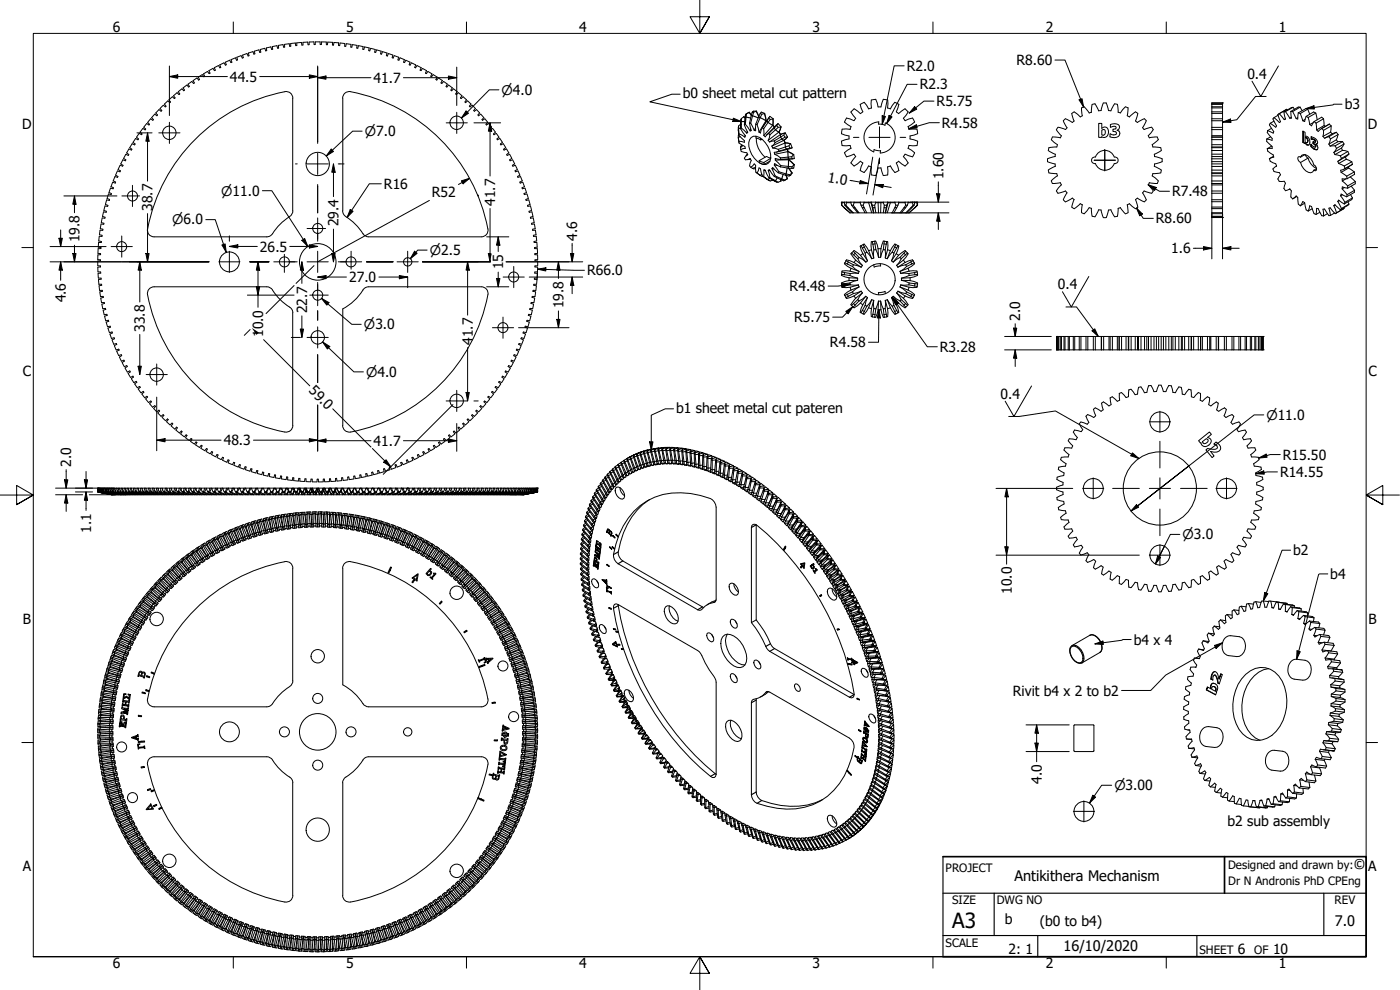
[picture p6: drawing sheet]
<svg xmlns="http://www.w3.org/2000/svg" width="420mm" height="297mm" viewBox="0 0 420 297" stroke-linecap="round" stroke-linejoin="round" font-family="sans-serif">
<defs><g id="words">
<text font-size="6.3" x="285.8" y="278.5">A3</text>
<g font-size="4.4">
<text x="406.2" y="260.8">©</text>
<text x="304.5" y="264.3">Antikithera Mechanism</text>
<text x="400.6" y="277.8">7.0</text>
<text x="319.2" y="285.4">16/10/2020</text>
</g>
<g font-size="4.2">
<text x="33.9" y="9.6">6</text>
<text x="103.8" y="9.6">5</text>
<text x="173.9" y="9.6">4</text>
<text x="243.8" y="9.6">3</text>
<text x="313.9" y="9.6">2</text>
<text x="383.8" y="9.6">1</text>
<text x="272.1" y="21.3">R2.0</text>
<text x="305.1" y="19.5">R8.60</text>
<text x="374.4" y="23.7">0.4</text>
<text x="69" y="24.5">44.5</text>
<text x="112.1" y="24.8">41.7</text>
<text x="204.9" y="29.4">b0 sheet metal cut pattern</text>
<text x="276" y="26.8">R2.3</text>
<text x="281.1" y="31.8">R5.75</text>
<text x="403.6" y="32.8">b3</text>
<text x="6.6" y="38.7">D</text>
<text x="282.7" y="38.3">R4.58</text>
<text x="410.5" y="38.7">D</text>
<text x="283.1" y="53.7" transform="rotate(-90 283.1 53.7)">1.60</text>
<text x="115.2" y="56.7">R16</text>
<text x="129.6" y="59.3">R52</text>
<text x="248.3" y="54.5" transform="rotate(10 248.3 54.5)">1.0</text>
<text x="351.8" y="58.9">R7.48</text>
<text x="45.8" y="63.3" transform="rotate(-90 45.8 63.3)">38.7</text>
<text x="148.6" y="61.8" transform="rotate(-90 148.6 61.8)">41.7</text>
<text x="101.6" y="67.9" transform="rotate(-90 101.6 67.9)">29.4</text>
<text x="346.9" y="67">R8.60</text>
<text x="23.9" y="72.8" transform="rotate(-90 23.9 72.8)">19.8</text>
<text x="78" y="75.5">26.5</text>
<text x="173.2" y="72.2" transform="rotate(-90 173.2 72.2)">4.6</text>
<text x="351.5" y="76">1.6</text>
<text x="151" y="80.8" transform="rotate(-90 151 80.8)">15</text>
<text x="176.2" y="82.6">R66.0</text>
<text x="104.8" y="84.7">27.0</text>
<text x="237" y="87.4">R4.48</text>
<text x="317.5" y="86.9">0.4</text>
<text x="19.7" y="90.7" transform="rotate(-90 19.7 90.7)">4.6</text>
<text x="92.2" y="94" transform="rotate(-90 92.2 94)">22.7</text>
<text x="169.1" y="92.5" transform="rotate(-90 169.1 92.5)">19.8</text>
<text x="43.5" y="99.6" transform="rotate(-90 43.5 99.6)">33.8</text>
<text x="79" y="101.1" transform="rotate(-90 79 101.1)">10.0</text>
<text x="238.3" y="96.6">R5.75</text>
<text x="306.2" y="96.3" transform="rotate(-90 306.2 96.3)">2.0</text>
<text x="141.9" y="103.5" transform="rotate(-90 141.9 103.5)">41.7</text>
<text x="249.1" y="104.2">R4.58</text>
<text x="282.1" y="105.6">R3.28</text>
<text x="6.8" y="112.9">C</text>
<text x="410.7" y="112.9">C</text>
<text x="92.5" y="117.4" transform="rotate(45 92.5 117.4)">59.0</text>
<text x="300.3" y="119.7">0.4</text>
<text x="202.9" y="123.8">b1 sheet metal cut pateren</text>
<text x="67.1" y="133.6">48.3</text>
<text x="112.1" y="133.8">41.7</text>
<text x="385" y="137.9">R15.50</text>
<text x="21.4" y="140.1" transform="rotate(-90 21.4 140.1)">2.0</text>
<text x="384.2" y="143.1">R14.55</text>
<text x="27.3" y="159.8" transform="rotate(-90 27.3 159.8)">1.1</text>
<text x="388.1" y="166.6">b2</text>
<text x="399.2" y="173.7">b4</text>
<text x="303.6" y="178.2" transform="rotate(-90 303.6 178.2)">10.0</text>
<text x="6.9" y="187.2">B</text>
<text x="410.7" y="187.2">B</text>
<text x="340.3" y="193.4">b4 x 4</text>
<text x="304" y="208.7">Rivit b4 x 2 to b2</text>
<text x="312.6" y="235.2" transform="rotate(-90 312.6 235.2)">4.0</text>
<text x="368.4" y="247.8">b2 sub assembly</text>
<text x="6.8" y="261.4">A</text>
<text x="410.6" y="261.4">A</text>
<text x="301.6" y="277.4">b</text>
<text x="312" y="277.9">(b0 to b4)</text>
<text x="302.7" y="286.3">2: 1</text>
<text x="371.5" y="286.2">6</text>
<text x="382.1" y="286.2">10</text>
<text x="33.9" y="290.5">6</text>
<text x="103.8" y="290.5">5</text>
<text x="173.9" y="290.5">4</text>
<text x="243.8" y="290.5">3</text>
<text x="313.9" y="290.5">2</text>
<text x="383.8" y="290.5">1</text>
</g>
<g font-size="4">
<text x="150.5" y="28.4">⌀4.0</text>
<text x="109.5" y="40.8">⌀7.0</text>
<text x="66.4" y="58.7">⌀11.0</text>
<text x="51.7" y="67.3">⌀6.0</text>
<text x="129" y="76.5">⌀2.5</text>
<text x="109.2" y="98.7">⌀3.0</text>
<text x="109.9" y="113">⌀4.0</text>
<text x="380.1" y="125.9">⌀11.0</text>
<text x="354.9" y="161.8">⌀3.0</text>
<text x="334.4" y="237.1">⌀3.00</text>
</g>
<g font-size="3.5">
<text x="283.8" y="261.7">PROJECT</text>
<text x="368.6" y="260.8">Designed and drawn by:</text>
<text x="368.6" y="265.5">Dr N Andronis PhD CPEng</text>
<text x="285.8" y="271.3">SIZE</text>
<text x="299.1" y="271.3">DWG NO</text>
<text x="400.5" y="271.3">REV</text>
<text x="283.8" y="284">SCALE</text>
<text x="360" y="286.2">SHEET</text>
<text x="376.4" y="286.2">OF</text>
</g>
</g></defs>
<!-- layer: Visible (ANSI) -->
<g fill="none" stroke="#000" stroke-width=".3">
<path d="M67.6 19.5l-.4-.6-.6 .3-.6 .3 .3 .7M69.3 17.9l.3 .8-.3 .1-.4-.7-.6 .3-.7 .3 .3 .7-.3 .1M70.6 17.4l-1.3 .5M70.7 17.3l.3 .8 .3-.1M72.4 16.7l-1.3 .5 .2 .8M75.9 15.5l-1.4 .4 .2 .8-.2 .1-.4-.7-1.3 .4 .2 .8-.3 .1-.4-.7M75.9 15.5l.3 .7h.3M81.7 14l1.4-.3 .2 .8M81.7 14l.1 .8h-.3l-.2-.7-1.4 .3 .1 .8-.2 .1-.3-.8-1.4 .3 .2 .8-.3 .1-.3-.7-1.4 .4 .2 .8M83.6 13.6v.8M83.6 14.4l-.3 .1M84.9 13.4l-1.3 .2"/>
<path d="M85.4 13.3v.8l-.3 .1-.2-.8M85.4 13.3l1.4-.2 .2 .8h.3l-.1-.8 1.4-.2 .2 .8h.3v-.8l1.4-.2 .1 .8M92.3 12.6l-1.4 .1v.8h-.3M94.2 12.6l.1 .8h.3M94.2 12.6h-1.4v.8h-.4l-.1-.8M96.5 12.6l-.1 .8h-.3v-.8h-.4h-1l-.1 .8M96.5 12.6h1.4l.1 .8h.3l.1-.8M98.4 12.6l1.4 .1v.8h.3l.1-.8 1.4 .2v.8h.3l.2-.8M102.1 12.9l1.4 .2v.8h.3l.1-.8 1.4 .2M105.3 13.3v.8l.3 .1 .1-.8M105.8 13.4l1.4 .2M107.1 13.6v.8l.3 .1 .2-.8 1.4 .3"/>
<path d="M109 14l-.1 .8h.3l.2-.7 1.4 .3-.1 .8 .3 .1 .3-.8 .6 .2 .7 .2-.2 .7 .4 .1 .2-.7M113 15l1.4 .4-.2 .8h.3l.3-.7M114.8 15.5l1.4 .4-.2 .8M116 16.7l.3 .1M117.9 16.5l-.2 .8 .3 .1 .3-.7M117.9 16.5l-1.3-.4-.4 .7M118.3 16.7l1.4 .5-.3 .8M121.4 17.9l-.3 .8 .3 .1 .4-.7 .6 .3 .7 .3-.3 .7 .3 .2M121.4 17.9l-1.3-.5-.4 .7-.3-.1M123.1 19.5l.4-.6 .6 .3 .7 .3-.3 .7M42 39.7l.6 .5-.1 .2-.7-.4-.4 .6-.4 .6 .6 .5-.2 .2-.7-.3-.8 1.1 .7 .5-.2 .3M42.9 38.5l-.9 1.2"/>
<path d="M42.9 38.6l.7 .4M44.3 36.7l.6 .6-.2 .2-.7-.4-.4 .5-.5 .6 .6 .5-.1 .3M45.2 35.6l-.9 1.1M45.5 35.3l.6 .6-.2 .2-.7-.5M46.4 34.3l-.9 1M49.6 32.1l-.6-.5-1 .9 .5 .7-.2 .2-.6-.5-.2 .2-.8 .8 .6 .6-.2 .2-.7-.5M50.3 30.3l-1 .9 .5 .7-.2 .2M52.5 29.4l-.2 .2-.6-.6-.5 .5-.5 .5 .5 .6-.2 .2-.6-.5M56.1 25.5l-1.2 .9 .5 .6-.2 .2-.6-.6-1.1 .9 .5 .7-.3 .2-.6-.6-1 .9 .4 .7M59.6 24l-.5-.6-1.1 .8 .3 .7-.2 .1-.5-.6-1.2 .9 .5 .6-.3 .2-.5-.6M62.7 21.2l.3 .7-.2 .2M62.7 22.1l-.4-.7-1.2 .8 .2 .8-.6-.6-.3 .2-.9 .5 .4 .8-.3 .1"/>
<path d="M63.9 20.5l-1.2 .7M63.9 20.5l.4 .7M64.6 21.1l-.2 .1M66 20.3l-.4-.6-1.3 .6 .3 .8M66.3 20.2l-.3 .2M85.5 27.5a52 52 0 0 0-41.2 41.2M85.5 27.5a1.95 1.95 0 0 1 2.3 1.9l.1 33.9-.2 .7-.4 .7a21.3 21.3 0 0 0-6.1 6l-1.1 .4h-33.8M105.2 27.5a1.95 1.95 0 0 0-2.3 1.9l-.1 33.9 .2 .7 .5 .7a21.3 21.3 0 0 1 6 6l1.1 .4h33.8a2.01 2.01 0 0 0 2-2.4M105.2 27.5a52 52 0 0 1 41.2 41.2M124.5 20.2l.2 .1 .5-.6 .9 .5 .3 .1-.3 .8M126.1 21.1l.3 .1M126.8 20.5l-.4 .7"/>
<path d="M126.8 20.5l1.2 .7M128 21.2l-.3 .8 .3 .1M128.4 21.4l-.4 .7M128.4 21.4l1.2 .8-.3 .7 .2 .1 .5-.6 1.2 .7-.4 .8M130.8 23.9l.3 .1 .5-.6 .6 .4 .6 .4-.5 .7 .3 .2M133.1 24.4l1.2 .9M133.1 24.5l-.5 .5M134.2 25.3l-.3 .6 .2 .2 .5-.6M134.6 25.5l1.2 .9-.5 .6M135.3 27.1l.3 .1 .5-.5 .6 .4 .5 .4-.5 .7M137.5 27.8l-.5 .6-.2-.2M137.6 27.8l1 .9-.4 .7"/>
<path d="M138.2 29.4l.2 .2M138.4 29.6l.6-.6 .5 .5 .5 .5-.5 .6 .3 .2 .5-.5M140.4 30.3l1 .9-.6 .7M140.9 31.9l.2 .2M141.7 31.6l-.6 .5M141.7 31.6l1 1M142.7 32.5l-.5 .7 .2 .2 .6-.5 1 1M143.9 33.9l-.5 .6 .2 .2 .7-.5M144.3 34.3l.9 1-.5 .6 .2 .2M144.8 36.1l.7-.5 .9 1.1M146.4 36.7l-.5 .7 .8-.3 .9 1.1M147.5 38.2l-.5 .5 .2 .3 .6-.4"/>
<path d="M147.9 38.5l.8 1.2M148.7 39.7l-.6 .5 .2 .2 .7-.4 .4 .6 .4 .6-.7 .5 .2 .3 .7-.4M221.7 38.6v2zM221.7 37.8v.8M222.2 37.3l-.5 .5-.1 1.3M222.2 37.3h.1M222.3 38.7l1.4 2-.2 .4M222.5 36.5l-.2 2.2-.1-1.9M222.5 38.4l1.6 1.5M223.2 35.1l-.9 .8-.1 .9 .3-1.3M223.2 35.1l.4 .1M223.2 35.1l.4 .3"/>
<path d="M223.4 37.5l1 2.2-.3 .2M223.7 37.3l1.4 2M223.9 35.1l-.2 2.2-.3 .2 .2-2.2M223.9 34.2l1-.5 .6 .8M224.1 34.1l-.2 1-.3 .2 .1-1 1.1-.6 .7 .9M224.2 39.4l-.1 .5M225 36.9l.5 2.3-.4 .1M225 36.9h.3M225.3 36.9l1.1 2.2M225.3 38.6l-.2 .7M225.4 34.7l-.4 2.2M225.7 33.7l-.3 1h.4l.4-1"/>
<path d="M225.8 34.7l-.5 2.2M226.8 37.2v2l-.4-.1 .3-.8M226.8 37.2l.4 .2M226.9 33.4l.8 1.6M227 33.3h-.8l-.5 .4 1.2-.3M227 33.3l-.1 .1M227 33.3l.8 1.6M227.2 37.4l.6 2.3M227.7 35.1l-.9 2.1M228.1 34.1l-.4 1 .4 .2 .5-1M228.1 35.3l-.9 2.1M228.8 38.3l-.6 1.6-.4-.2"/>
<path d="M228.8 38.3l.4 .3M229.2 38.6v2.1M229.4 34.1l.5 2.1-2.1 3.5M229.5 34l-1-.4-.4 .5 .5 .2 .8-.2M229.5 34l.5 2.2M229.5 34l-.1 .1M230 36.2l.1 .1M230 36.4h.1M230 36.4l-1.2 1.9M230.5 36.7l-1.3 1.9M230.7 35.5l-.7 .9 .5 .3 .7-.9M230.8 35.2l-2 3.1"/>
<path d="M231.9 35.7v1.9l-2.7 3.1M232 37.6l.4 .5M232 37.6l.5 .4M232 35.6l-.9-.7-.4 .6 .5 .3 .7-.1M232 35.6v2M232 35.6l-.1 .1M232.3 38.5l-1.6 1.5M232.7 38.9l-1.6 1.6M233.1 37.7l-.8 .8 .4 .4 .9-.7M233.4 37.2l-.3 .5 .5 .5 .7-.1M233.4 37.2l1 .9M233.4 37.2l-3.4 3.3"/>
<path d="M233.8 39.6l.4 .8M233.8 39.6l.5 .7M234.3 38.1l-.6 1.6-3.2 2.4M234.4 38.1l-.6 1.5M234.4 38.1h-.1M235.6 39.9l-.4 .6 .4 .7 .7-.1M235.6 39.9l-1.4 .5M235.7 39.9l-1.4 .4M235.7 39.9l.6 1.2M235.7 39.9h-.1M252.7 38.8h2.4M252.7 38.8l-.2 1.3 2.3 .7v.9l-2.3 .7 .2 1.3"/>
<path d="M253.4 36.6l2 1.4-.3 .8M255.4 33.6l1.4 1.9-.5 .7-2.2-.8-.7 1.2M256.3 32.6l1.9 1.5M256.3 32.6l-.9 1M259.3 30.7l1.4 2 .8-.3v-2.4l1.3-.2 .7 2.3M259.4 30.7l-1.2 .6 .8 2.3-.8 .5M263.5 32.1h.9M263.6 37.2l.2-.6a4.7 4.7 0 0 0-4.4 3.9 4.7 4.7 0 0 0 2.8 5.1l.1-.7M264.4 32.1l.7-2.3 1.3 .2v2.4l.8 .3M265.7 36.9l-.1 .7-2-.3M265.7 36.9a4.7 4.7 0 0 1 2.9 5.1 4.7 4.7 0 0 1-4.4 3.9l.1-.7M268.6 30.7l-1.4 2"/>
<path d="M268.6 30.7l1.2 .6M269.7 34.1l1.9-1.5 .3 .3 .7 .7-1.5 1.9M269.7 31.3l-.7 2.3 .7 .5M271.1 35.5l.5 .7 2.3-.8 .6 1.2M272.5 38l.3 .8M272.8 38.8h2.4l.2 1.3M274.5 36.6l-2 1.4M317 38.9l1.5 1.8M319.7 35.6a.92 .92 0 0 0-.2 1.5l.7 1.2-.4 .6-1.8-.6a.84 .84 0 0 0-1 .6M319.7 35.6l2.1 1.2 .6-.5M324.8 34.7l-.6 .4-1.4-1.3a.8 .8 0 0 0-1.1 .2l.6 2.3M327.6 33.7l-.7 .2-1.2-1.5a.78 .78 0 0 0-1.1 0l.2 2.3"/>
<path d="M327.8 31.3l-.3 2.4M327.8 31.3a.87 .87 0 0 1 1.3 .7l.6 1.2h.8M329.7 37h1v1.5a1.19 1.19 0 0 1 1.4-.2 1.19 1.19 0 0 1 .6 1.4 1.36 1.36 0 0 1-.6 1.3 1.36 1.36 0 0 1-1.4 0l-.1 .2h-.9zM330.7 39l.5-.2a.87 .87 0 0 1 .5 1.1 .87 .87 0 0 1-1 .6zM331.1 30.9l-.7 2.3M331.2 30.9a.89 .89 0 0 1 1.1 .9l.4 1.4h.7M333.2 37.4a1.82 1.82 0 0 1 2.8 .7l-.2 .6-.5 .4 .5 .2a1.26 1.26 0 0 1 0 1.5 1.26 1.26 0 0 1-1.3 .5l-1.4-.3 .1-.8a1.19 1.19 0 0 0 1.9-.3l-.3-.4-.8-.1v-.6l.9-.2v-.5a1.34 1.34 0 0 0-1.7 .1zM334.5 31.2l-1.1 2.1M334.5 31.1a.9 .9 0 0 1 1 1.2l.1 1.4 .7 .2M337.7 32.1l-1.5 1.8M337.8 32a.88 .88 0 0 1 .7 1.3l-.2 1.4 .7 .4M338.9 35.1l1.9-1.5a.89 .89 0 0 1 .4 1.4l-.4 1.3 .6 .5"/>
<path d="M341.3 36.7l1.7-.9a.75 .75 0 0 1 1 .5l-1.1 2 .5 .6M343.4 38.9l1.8-.6a.84 .84 0 0 1 .9 .6M346.1 38.9l-1.5 1.8 .3 .7M363.7 30.9h3.2M363.7 38.9v2.2M363.7 30.9v8M363.7 38.9h3.2M363.7 36.2h3.2M363.7 38.2h3.2M363.7 34h3.2M363.7 35.6h3.2M363.7 32.4h3.2"/>
<path d="M363.7 33.6h3.2M363.7 31.3h3.2M363.7 32h3.2M363.7 31.1h3.2M366.9 30.9h.1M366.9 38.9v2.2M366.9 30.9v8M380.4 39.2l-.1 .6 1.5 1.8v.5l-1.6-.4M381.2 37l-.2 .5 1.3 2-.2 .4-1.7-.7M381.6 38.5l-1.2 .7M382.4 35.3l1.6 1.5 .3-.3-.8-2.1 .4-.3 1.5 1.8M382.4 35.3l-.4 .4 1.1 2.1-.2 .4-1.7-1.2"/>
<path d="M382.4 36.4l-1.2 .6M383.6 34.6l-1.2 .7M385.3 33.6l.5 2.1-.4 .2M385.8 33.5l1.3 2M385.8 33.5l-.5 .1M385.8 35.6l-.4 .3M386.2 32.8l-.2 .1M386.2 32.8l-2.5 1.4M386.2 32.8l.2 .2M387.4 33.4l.2 2.1h-.5M387.4 33.4l.5 .1M387.5 35.2l-.4 .3"/>
<path d="M387.9 33.5l1.1 2.1M388.1 32.2l-.5 .1-2.3 1.3M388.1 32.2l.4 .6M388.1 32.2l-2.3 1.3M389.5 35.3l-.5 .3M389.6 33.9l-.1 1.8-.5-.1M389.6 33.9l.6 .2M390.2 32.2l-.6-.1-2.2 1.3M390.2 32.2l.6 1M390.2 32.2l-2.3 1.3M390.2 34.1l.8 2.1M391.2 39.4v3.3h-.2v-3.4l.7 .4v1.2a1.5 1.5 0 0 1 1.3 1 1.5 1.5 0 0 1-.4 1.7l-.9-.6"/>
<path d="M391.7 35.8l-.7 .4M392 34.9l-.5 1.6-.5-.3M392 34.9l.6 .3M392.5 32.8l-.6-.2-2.3 1.3M392.5 32.8l.6 1.5M392.5 32.8l-2.3 1.3M392.6 35.2l.5 2.2M394.2 36.8l-1.1 .6M394.4 36.5l-.8 1.2-.5-.3M394.4 36.5l.6 .4M394.9 33.9l.4 2M394.9 33.9l-.6-.3-2.3 1.3"/>
<path d="M394.9 33.9l-2.3 1.3M395 36.9l.1 2.1M396.7 38.6l-1.1 .8-.5-.4M396.7 38.6l.5 .5M397.2 35.6l.2 2.1M397.2 39.1l-.2 1.8M397.2 35.6l-.5-.4-2.3 1.3M397.2 35.6l-2.2 1.3M397.4 37.7l.3 .3M397.4 37.7l-2.3 1.3M398.9 37.2l.6 .6M398.9 37.2l-2.3 1.4"/>
<path d="M398.9 37.2l-2.2 1.4M399.3 39.7l.5 .5M399.3 39.7l-2.3 1.2M399.5 37.8l-.2 1.9M399.5 37.8l-2.3 1.3M401.1 39.7l-1.2 .4-2.3 1.3M401.1 39.7l.5 .7M401.1 39.7l-2.3 1.3M32 60l-.4 1.3M33.3 56l.7 .4-.1 .3M33.4 58.4l-.8-.2-.3 .7-.2 .7 .8 .2-.1 .4-.8-.2M34 56.6l-.8-.1-.3 .6-.2 .7 .7 .3-.1 .3"/>
<path d="M34.7 54.6l-.1 .3-.8-.2-.5 1.3M35.2 51.3l-.5 1.3 .7 .3-.1 .3-.8-.2-.5 1.3 .7 .3M36 49.6l-.6 1.3 .8 .4-.2 .2-.7-.2M36.1 49.6l.7 .3M36.2 49.2l.7 .4-.1 .3M37.1 47.5l.7 .5-.2 .2M37.6 48.2l-.7-.3-.7 1.3M38 45.9l.7 .5-.2 .2-.7-.3-.7 1.2M38.9 44.3l.7 .5-.2 .2-.7-.3-.7 1.2M40.4 43.5l-.7-.4-.8 1.2M143.4 58.5l.2 .3zM150 41.6l.8 1.1-.6 .5 .1 .3"/>
<path d="M150.3 43.5l.7-.4 .8 1.2M151.8 44.3l-.7 .5 .2 .2 .7-.3 .7 1.2M152.2 46.6l.7-.3 .7 1.2M152.7 45.9l-.6 .5 .1 .2M153.6 47.5l-.7 .5 .2 .2 .7-.3 .7 1.3M153.8 49.6l.1 .3M154.4 49.2l-.6 .4M154.6 49.6l-.7 .3M154.7 49.6l.6 1.3M155.2 50.9l-.6 .4 .1 .2 .8-.2 .5 1.3M155.4 53.2l.8-.2 .5 1.3M156 52.6l-.7 .4 .1 .2"/>
<path d="M156 54.7l.1 .2 .8-.2 .5 1.3M156.7 54.3l-.7 .3M156.8 56.6l.8-.1 .4 1.3-.7 .3v.2l.8-.1M157.4 56l-.7 .4 .1 .3M157.8 59.9l.1 .3 .8-.2M158.2 58.2l.4 1.4M158.5 59.5l-.7 .3M158.7 60l.4 1.3M221.6 41.3l.2 1.6 1.7 1 .2 .6-1.4 .4M221.7 40.5l-.1 .8 .2 1.4M221.7 40.6l1.7 1.6v.5l-1.7-.3M221.8 40.2l1.7 .9"/>
<path d="M222.6 43.5a1.72 1.72 0 0 0-.1 2l1.6 .3 .3 .6-1 1 .3 .5 1.4-.3 .4 .5-.5 1.7a1.71 1.71 0 0 0 1.7 .8M223.6 40.6l-.1 .5M224.2 46.4v.1M224.2 46.5l-.4 .3M224.3 46.3l-.1 .1M225 47.8h.1M225 47.8l-.6 .1M225.2 47.7l-.2 .1M225.3 50.2l1.1-1 .4 .4v2l1.3 1M225.4 41.3a2.59 2.59 0 0 1 3.4 .6 6.5 6.5 0 0 1 2.3 6.4 1.91 1.91 0 0 1-2.9 .7 6.6 6.6 0 0 1-3.2-7.1zM226.8 40.9l.1 .5 1.4 .6M226.9 51.7l1.2 .9 .8 .3"/>
<path d="M227 41.4a7.3 7.3 0 0 0 2.6 5.8M227.2 51.9l.6-1.5 .4 .2 .6 2.2M227.8 48.2l1.4 .6M228.2 41.4l.1 .6 .4-.2M229.2 51v2M229.7 51.2l-.5-.2 .5 .1 1 2.2M230 53.7l-1.2-.9 1.7 1.1M230.5 51.1l.6 2.2M230.7 40l-1 1-.5-.3M230.7 40l.4 .5M231.1 40.5l-.6 1.6M231.1 51.3l-.6-.2 .4-.1 1.5 1.9"/>
<path d="M231.3 47.5l-2.1 1.3 .1 .5 1.8-1M231.3 47.4l-1.3-.5-2.2 1.3 .1 .6 1.4 .5M231.6 50.6l1 2.2M231.9 44.4l1.7 .4M231.9 54l-.7 .3-1.2-.6 1.2 .6M231.9 54h.1M232.3 50.7l-.7-.1 .3-.3 1.7 1.5M232.3 54.3l-1.6-1 2 1M232.4 49.5l1.4 2M232.4 42.3l-1.5 .3M232.4 52.9l1.8 .9 .1 .5M232.4 42.3l.2 .5"/>
<path d="M232.5 46.3l1.7 1.1M232.6 42.8l-1 1M232.6 52.8l-.2 .1M232.6 52.8l2 .9M232.7 48l1.6 1.7M233.3 49.6l-.9-.1 .1-.4 1.7 1M233.6 51.8l2.1 .8M233.6 44.8l.2 .5M233.8 45.3l-1.4 .4 .1 .6 3.9-.8M233.8 51.5l-.2 .3M233.8 51.5l2.1 .7M234.2 40.4l-3.3 2.2-.4-.5"/>
<path d="M234.2 50.1l2.3 .3M234.2 47.4l.1 .4M234.3 41.1l-1.9 1.2M234.3 54.3l-1.2 .4-.8-.4 1.3 .4M234.3 47.8l-1.6-.3v.5l3.9-.1M234.3 53.9v.4M234.3 49.7l-.1 .4M234.3 49.7l2.3 .2M234.6 41.7l-2 1.1M235.2 40.5l-.9 .6 .3 .6 1-.5M235.2 42.1l.4 .8M235.2 42.1l-3.6 1.7"/>
<path d="M235.3 42.1l.4 .7M235.6 42.9l1.6 .3M235.6 42.9l-3.7 1.5-.3-.6M235.7 42.8l1.6 .3M235.7 42.8l-.1 .1M235.7 44.1l-2.1 .7M235.8 52.6l.5 1M235.9 44.7l-2.1 .6M236 52.6l.3 1M236.3 53.6l-1.1 .7-.9-.4 .3-.2 1 .3M236.3 41.1l-1.1 1M236.3 44.8l.1 .7"/>
<path d="M236.3 41.1l-1 1M236.3 53.6l-.9 .5M236.3 53.6h.1M236.3 41.1h.1M236.3 44.8l.2 .7M236.4 45.5l1.7 .9M236.5 45.5l1.7 .9M236.5 45.5h-.1M236.5 47.1l-2.3 .3M236.6 50.4l1 1.5M236.6 47.7l-2.3 .1M236.6 47.9l1.7 1.6"/>
<path d="M236.6 47.7v.2M236.7 47.9l1.7 1.5M236.7 47.9h-.1M236.7 47.7v.2M236.8 43.8l-1.1 .3 .2 .6 1.1-.3M236.8 50.4l.9 1.5M237 52.4l-1.1-.2-.2 .4 1.1 .2M237.2 43.2l-.4 .6 .2 .6h.6M237.3 43.1l.3 1.3M237.3 43.1l-.1 .1M237.6 47l-1.1 .1 .1 .6h1.1M237.6 44.4l-4.6 1.3"/>
<path d="M237.7 50l-1.1-.1-.1 .5 1.1 .1M237.7 51.9l-.4 .7-.5 .2 .8-.9M237.7 51.9h-.1M238 47.7h-1.4M238.2 46.4l.2 1.2-.7 .1-.1-.7 .5-.6M238.2 46.4h-.1M238.4 49.4l-.2 1-.6 .1 .1-.5 .6-.5M238.4 49.4l-.1 .1M253.4 45.8l.7 1.3 2.2-.8 .5 .7-1.4 1.9M255.1 43.7l.3 .8-2 1.3M255.1 43.6l-2.4 .1M255.4 48.9l.9 .9 1.9-1.4 .7 .5"/>
<path d="M259 48.9l-.8 2.3 1.2 .6M260.7 49.8l-1.4 2M260.7 49.8l.9 .3M261.5 50.1v2.4l.7 .1 .6 .1 .7-2.3M262.3 44.9l2 .3M263.5 50.4h.9M266.4 50.1v2.4l-.6 .1-.7 .1-.7-2.3M267.2 49.8l1.4 2M267.2 49.8l-.8 .3M269 48.9l.7 2.3M269.7 48.4l-.7 .5M269.8 51.2l-1.2 .6"/>
<path d="M271.1 47l1.5 1.9-.7 .7-.3 .2-1.9-1.4M274.5 45.8l-.6 1.3-2.3-.8-.5 .7M275.4 40.1l-2.3 .7v.9l2.3 .7M275.4 42.4l-.2 1.3-2.4-.1-.3 .9 2 1.3M315.5 54.3a.88 .88 0 0 0 1.3 .7l1.4-.2 .4 .7M316.7 49.2v.7l-2.1 1.1a.94 .94 0 0 0 1.1 1l1.5 .1 .2 .7M316.7 47l-1.9 .5a.84 .84 0 0 0-.4 1l2.3 .7M317 57.3a.89 .89 0 0 0 1.5 .5l1.3-.5 .4 .6-.9 1.6a.82 .82 0 0 0 .4 1.1M317.3 52.7l-1.8 1.5M317.4 43.4l-.2 .7-1.9 .1a.8 .8 0 0 0-.7 1l2.1 1.1v.7M318.5 55.5l-1.5 1.8M318.6 40.7l-.4 .7-2.4-.3-.3 .8 1.8 1.5"/>
<path d="M322.3 59.9l-.7 2.2M322.4 59.9l-.6-.5-2.1 1.2M328.7 47.1a.99 .99 0 0 0-1.1 1 .99 .99 0 0 0 1.1 1M328.8 47.1a3 3 0 0 1 2.8-2 3 3 0 0 1 2.8 2 .99 .99 0 0 1 1.2 1 .99 .99 0 0 1-1.2 1 3 3 0 0 1-2.8 2 3 3 0 0 1-2.8-2M341.3 59.4l-.5 .5 .7 2.2M343.4 57.3l1.8 .6a.77 .77 0 0 0 .9-.6M343.4 57.3l-.5 .6 1.1 2.1a.91 .91 0 0 1-1.4 .2l-1.3-.8M345.8 52.7l1.8 1.5M345.8 43.4l.2 .7M346 44.1l1.9 .1a.77 .77 0 0 1 .6 1l-2.1 1.1 .1 .7 2.3 .6M346 52.1l-.2 .7M347.3 41.1l-2.4 .2"/>
<path d="M347.3 55.1l-2.4-.3-.3 .7 1.5 1.8M347.3 41.1a.89 .89 0 0 1-.4 1.5l-1.1 .8M347.6 54.3l-.3 .8M348.8 48.5l-2.3 .7-.1 .7 1.7 .9a.79 .79 0 0 1 .3 1.1l-2.4 .2M348.8 47.7v.8M363.7 55.1v2.2M363.7 51.8v2.5M363.7 48.5v2.5M363.7 45.2v2.5M363.7 41.9v2.4M363.7 41.1v.8M363.7 44.3v.9"/>
<path d="M363.7 47.7v.8M363.7 51v.8M363.7 54.3v.8M363.7 57.3v8M363.7 58h3.2M363.7 59.9h3.2M363.7 55.5h3.2M363.7 55.1h3.2M363.7 57.3h3.2M363.7 52.8h3.2M363.7 51.8h3.2M363.7 54.3h3.2"/>
<path d="M363.7 49.9h3.2M363.7 49.2h3.2M363.7 48.5h3.2M363.7 51h3.2M363.7 47h3.2M363.7 46.3h3.2M363.7 45.2h3.2M363.7 47.7h3.2M363.7 43.4h3.2M363.7 41.9h3.2M363.7 44.3h3.2M363.7 40.7h3.2"/>
<path d="M363.7 41.1h3.2M363.7 52.1h3.2M363.7 44.1h3.2M366.9 41.9v2.4M366.9 45.2v2.5M366.9 48.5v2.5M366.9 51.8v2.5M366.9 55.1v2.2M366.9 41.1v.8M366.9 44.3v.9M366.9 47.7v.8M366.9 51v.8"/>
<path d="M366.9 54.3v.8M366.9 57.3v8M380.2 41.7v.7l1.6 1.5v.6l-1.5 .1M380.3 44.6l.1 .7 1.7 1.2 .2 .6-1.3 .5 .2 .8 1.7 .7 .2 .7M381.3 41l-1.1 .7M381.6 43.8l-1.3 .8M382.2 46.9l-1.2 .7M383.1 49.8l-1.1 .9 .4 .8 1.6 .3 .3 .6-.8 1.3 .4 .7h1.5l.4 .6-.5 1.5 .5 .7 1.3-.5M383.1 49.8l-.1 .1M387.1 56.7l.5 .6-.2 1.8 .5 .6 1.1-.9 .5 .5 .1 1.9 .6 .6M387.1 56.7l-.1 .1M389.2 59l-1.2 .6"/>
<path d="M390.3 47.1l.4-.5a2.08 2.08 0 0 1 2.7 1l.9 1.9a1.31 1.31 0 0 1 .7 1.6h-.7M390.3 47.1h-.7a1.31 1.31 0 0 0 .7 1.7M390.3 48.8a4 4 0 0 0 3.1 3l.6-.2 .3-.5M391 42.7l1.9 .8M391.2 42.7l.5 .3M391.6 46.4l-1.3 .7M391.7 41.3a.89 .89 0 0 1 .7 .6 .89 .89 0 0 1-.3 .9l-.4-.3v-1.2a.82 .82 0 0 1 .9 .5 .82 .82 0 0 1-.3 1M391.8 46.4l.8 1M392.6 47.4a4.6 4.6 0 0 0 2.5 3.1M392.6 47.4l-2.3 1.4M393.5 41.8l1.1 .3 .1 .6-.7-.2v.5l.2-.4M393.5 43.4l-.1 .6v-.7l1.2 .8"/>
<path d="M393.5 43.9l1 .7 .9 .3M393.6 41l-.1 .7v-.7a1.76 1.76 0 0 1 1.8 2.2l-.4 .1M393.6 41.6l-.1 .1M393.7 41.7l1 .4 .1 .3-.2 .3M394 43l.7 .6-.1 .5M394.2 43l.7 .5-.2 .6M395.1 50.6l-.8 .5M395.3 43.2l-.4 .1a1.12 1.12 0 0 1 .3 1.6 2.38 2.38 0 0 1-1.8-.9M397 40.9l.5 .6 1.3-.5M398.8 41l.5 .7M398.8 43.3l.4 .5M399.3 41.7l-.5 1.6"/>
<path d="M400.3 45.7l.3 .7M400.6 46.4l1.7 .4M400.7 43.8h-1.5M400.7 43.8l.4 .7M401.1 41.9l.4 .6M401.1 41.9l-2.3 1.4M401.1 44.5l-.8 1.2M401.5 42.5l-2.3 1.3M401.6 40.4l-.5 1.5M401.6 40.4l-2.3 1.3M401.7 49.1l1.7 .7M402.3 46.8l.3 .7"/>
<path d="M402.3 58.7l1.3 2M402.3 58.7l.2-.5 1.7 .8M402.5 51.7l1.7 1.2M402.6 47.5l-1.1 .9 .2 .7M402.6 44.4l.3 .7M402.6 44.4l-2.3 1.3M402.8 56.7l1.5 1.7M402.8 54.3l1.7 1.5M402.8 58.4l-.5 .3M402.9 45.1l1.6 .4M402.9 45.1l-2.3 1.3M402.9 42.5h-1.4"/>
<path d="M402.9 42.5l.5 .7M402.9 42.5l-2.2 1.3M403.4 43.2l-.8 1.2M403.4 43.2l-2.3 1.3M403.4 49.8l.2 .8M403.4 56.3l-.6 .4M403.6 50.6l-1.3 .5 .2 .6M403.8 47.1l.2 .7M403.9 53.7l-1.1 .6M404 47.8l1.7 .7M404 47.8l-2.3 1.3M404.2 52.9l.1 .7"/>
<path d="M404.3 53.6l-1.5 .1v.6M404.3 58.4l-.1 .6M404.5 56.5l-1.7-.4v.6M404.5 55.8v.7M404.5 45.5l.3 .7M404.5 45.5l-2.2 1.3M404.7 50v.4M404.7 50.4l1.7 1.2M404.7 50.4l-2.2 1.3M404.8 46.2l-.9 .8-2.3 1.3M404.8 46.2l-2.2 1.3M405.2 53.1l1.5 1.4"/>
<path d="M405.3 58.4l.6 1M405.5 55.9l1 1.2M405.7 48.5l.2 .8M405.7 48.5l-2.3 1.3M405.9 59.4l-.2 .5-2.3 1.3M405.9 49.3l-2.3 1.4M405.9 59.4l-2.3 1.3M405.9 49.3l-2.3 1.3M406.4 51.6l.1 .7-2.2 1.3M406.4 51.6l-2.2 1.3M406.5 57.1l-.1 .6-2.2 1.3M406.5 57.1l-2.2 1.3"/>
<path d="M406.7 54.5v.6l-2.2 1.4M406.7 54.5l-2.2 1.3M29.4 76.5l-.1 1.4 .8 .1v.3h-.8v1.4M29.4 79.7l.7 .1M30 69.1l-.2 1.4 .8 .1M30.1 68.6l.8 .2-.1 .3h-.7M30.2 79.8v.3M30.2 76.4l-.8 .1M30.2 76.1v.3M30.3 67.2l-.2 1.4M30.6 70.6v.3h-.8l-.2 1.4 .8 .3-.8 .2v.3l-.1 1.1 .8 .1v.3h-.8l-.1 1.4 .8 .1M30.8 64.9l.7 .3v.3l-.8-.1-.3 1.4 .8 .2-.1 .3-.7-.1"/>
<path d="M31.1 63.6l-.3 1.4M31.2 63.1l.7 .3M31.6 61.3l.8 .3-.1 .3-.8-.1-.3 1.3M31.9 63.4v.3l-.8-.1M44.3 68.7a2.01 2.01 0 0 0 1.9 2.4M159 61.3l-.6 .5h.8l.3 1.3-.8 .3 .2 .3 .7-.1M159.7 63.6l.3 1.4M159.9 64.9l-.7 .3v.3l.8-.1 .3 1.4M160.1 70.6v.3M160.1 70.9h.8l.2 1.4M160.3 66.8l-.8 .2 .1 .3 .8-.1M160.4 67.2l.2 1.4"/>
<path d="M160.4 74.6h.9v.4v1l-.8 .1M160.5 76.1v.3M160.5 76.4l.8 .1 .1 1.4M160.6 79.8v.3M160.6 68.6l-.8 .2 .1 .3h.8M160.7 69.1l.2 1.4-.8 .1M161 72.3l-.7 .2v.3h.8l.1 .7v.7l-.8 .1v.3M161.3 77.9l-.7 .1v.3h.7M161.3 79.7l-.8 .1M161.4 78.4v1.3M252.6 61.6l.7 .7M252.6 61.6l.8 .7"/>
<path d="M252.7 60.6v.2M252.7 60.8h.7M253.3 62.3l1.8 1.6zM253.4 60.8l.1 .8h.4l.1-.8M253.4 60.6v.2M253.5 61.6l.8 .7h.3l-.7-.7M253.9 78.2l.1-.2 2.3 .8M253.9 78.2l.7 .4M253.9 78.2l-.3 .7M254 60.6v.2M254 60.8h1.4M254.3 62.3l1.5 1.6h.3l-1.5-1.6"/>
<path d="M254.6 78.6l1.5 .8M254.6 78.6l-.3 .6M255.1 63.9h.7M255.4 60.8l.2 .8h.5l.2-.8M255.4 60.6v.2M255.6 61.6l.6 .7h.4l-.5-.7M255.8 80l-2.3-1.1-.1 .2 2 1.4M255.8 80l2 1.4-2.4-.9M256.1 75.4l.2-.2 1.9 1.4M256.1 75.4l1.7 1.8 2 1.4M256.1 75.4l-.5 .5M256.1 63.9h1.3"/>
<path d="M256.1 79.5l-.2 .5M256.2 76.4l-.6-.5-.2 .2 1.4 1.9M256.2 62.3l1.2 1.6h.4l-1.2-1.6M256.2 76.4l1.2 1.2M256.3 78.8l2.1 1.4-2.3-.8M256.3 60.6v.2M256.3 60.8h1.8M256.7 76l-.5 .5M256.8 78l2 1.7M256.8 78l-.5 .8M257.4 77.6l1.4 2.1M257.8 77.3l-.4 .4"/>
<path d="M258.1 60.8l.3 .8h.6l.3-.8M258.1 60.6v.2M258.2 76.6l1.6 2M258.4 73.7l-.3 .2 .3 1.1 1.9 3.3M258.4 73.7l1.2 2.2 .7 2.4M258.4 61.6l.4 .7h.6l-.4-.7M258.8 62.3l.8 1.6h-1.8M258.8 79.7l-.3 .5M258.9 76.1l-.7 .5M259 73.3l.3-.1 1.4 2M259 73.3l1.1 2.3 1.5 2M259.1 73.4l-.7 .3"/>
<path d="M259.3 60.6h2.1M259.3 60.6h-6.8l.1 1 .1-.8M259.3 60.6v.2M259.4 62.3l.7 1.6M259.4 74.1l-.6 .3M259.6 63.9h2M260.2 75.7l-.5 .2M260.4 78.3l-.6 .4M260.7 60.6v.2h-1.4M260.7 75.2l.9 2.4M261.4 60.6h1.4M261.4 60.6l.7 3.3"/>
<path d="M261.5 60.8l.3 .8h.7l.3-.8M261.5 60.8h-.8l.9 3.1h.5M261.5 60.6v.2M261.5 75v-2.5h.3l.5 2.5-.1 2.4M261.5 75l.7 2.4M261.6 74.9l-.9 .3M261.8 61.6l.2 .7h.6l-.1-.7M262 62.3l.3 1.6M262.1 63.9h.7M262.2 79.4l.1 .7 2-.3M262.2 77.4l-.6 .2M262.5 72.4l.3-.1 .7 2.3"/>
<path d="M262.5 72.4l.1 .7M262.5 72.4l-.7 .1M262.6 73.1l.2 1.8M262.6 73.2l-.6 .1M262.8 60.6h1.6M262.8 60.8h.7l.2 3.1h-.9l-.2-1.6M262.8 60.6v.2M262.8 74.9l.9 2.3M262.9 74.9l-.6 .1M263.5 60.6v.2h.9M263.5 74.6l.2 2.6M263.5 74.6h.9"/>
<path d="M263.7 77.2h.6M264.2 79.1l.1 .7M264.3 63.9h1.3M264.4 60.8l-.1 3.1h-.6M264.4 74.6l-.1 2.6M264.4 60.8h.7M265.1 74.9l.5 .1M265.1 74.9l-.8 2.3M265.1 60.6h-.7v.2M265.1 60.8l.3 .8h.7l.3-.8M265.1 60.6v.2M265.1 60.6h1.3"/>
<path d="M265.3 73.1l-.2 1.8M265.3 62.3l-.2 1.6M265.3 73.2l.7 .1M265.4 72.4l-.3-.1-.7 2.3M265.4 61.6l-.1 .7h.7l.1-.7M265.4 72.4l-.1 .7M265.4 72.4l.7 .1M265.6 75l.1 2.4M265.7 77.4l.6 .2M266 62.3l-.2 1.6M266.1 72.5h.3v2.5M266.1 72.5l-.5 2.5"/>
<path d="M266.3 63.9h6.5M266.4 75l-.7 2.4M266.4 74.9l.8 .3M266.4 60.6h.8M266.4 60.8h.8M266.4 60.6v.2M266.5 60.6l-.7 3.3M267.2 60.8l-.9 3.1h-.5M267.2 60.8h1.4M267.6 78.3l.5 .4M267.8 75.7l.5 .2M268.3 75.9l-.8 2.4"/>
<path d="M268.5 74.1l.6 .3M268.5 62.3l-.7 1.6M268.6 60.6h-1.4v.2M268.6 60.6h6.8v1l-.2-.8M268.6 60.8l.3 .8h.6l.2-.8M268.6 60.6v.2M268.9 73.3l-.3-.1-.8 1-1.5 3.4M268.9 73.3a13.1 13.1 0 0 1-2.6 4.3M268.9 61.6l-.4 .7h.6l.4-.7M268.9 73.4l.6 .3M269 76.1l.7 .5M269.1 79.7l.4 .5"/>
<path d="M269.1 62.3l-.8 1.6M269.5 73.7l.2 .2-.7 2.2-1.5 2.2M269.5 73.7l-1.2 2.2M269.7 60.6v.2M269.7 60.8h1.9M270.1 77.2l-2 1.4M270.1 77.3l.4 .4M271.1 78l.5 .8M271.3 62.3l-1.2 1.6M271.3 76l.5 .5M271.6 78.8l-2.1 1.4 2.3-.8M271.6 60.8l.2 .8h.5l.2-.8"/>
<path d="M271.6 60.6v.2M271.8 76.4l.5-.5 .2 .2-1.4 1.9-2 1.7 1.4-2.1M271.8 76.4l-1.3 1.2M271.8 62.3l-1.3 1.6M271.8 79.5l.3 .5M271.8 75.4l-.2-.2-1.9 1.4-1.6 2M271.8 61.6l-.5 .7h.5l.5-.7M271.8 75.4l-1.7 1.8M271.8 75.4l.6 .5M272.5 60.6v.2M272.5 60.8h1.4M273.3 78.6l.3 .6"/>
<path d="M273.3 78.6l-1.5 .8M273.3 62.3l-1.5 1.6M273.6 62.3l-1.5 1.6M273.9 60.8l.1 .8h.4l.1-.8M273.9 60.6v.2M274 78.2l-.1-.2-2.3 .8M274 61.6l-.7 .7h.3l.8-.7M274 78.2l-.7 .4M274 78.2l.4 .7M274.5 60.6v.2M274.5 60.8h.7M274.6 62.3l-1.8 1.6"/>
<path d="M275.2 60.6v.2M275.3 61.6l-.8 .7 .9-.7M324.8 61.4l-.2 2.4M324.8 61.5l-.6-.4-1.4 1.3a.8 .8 0 0 1-1.1-.2M327.5 62.5l.3 2.4M327.6 62.5l-.7-.2-1.2 1.5a.78 .78 0 0 1-1.1 0M330.4 63l.7 2.3M330.5 63l-.8-.1-.8 1.7a.76 .76 0 0 1-1.1 .3M333.4 62.9l1.1 2.1M333.4 63h-.7l-.5 1.8a.78 .78 0 0 1-1 .5M336.2 62.3l1.5 1.8M336.3 62.3l-.7 .2-.2 1.9a.8 .8 0 0 1-.9 .7"/>
<path d="M338.5 63.8l-.7 .4M338.9 61.1l1.5 1.3a.79 .79 0 0 0 1.1-.2M339 61.1l-.7 .3 .2 2.4M363.7 65.3h.1M363.7 65.3h3.2M363.7 65h3.2M363.7 64.1h3.2M363.7 64.9h3.2M363.7 62.6h3.2M363.7 63.8h3.2M363.7 60.5h3.2M363.7 62.1h3.2"/>
<path d="M366.9 65.3h.1M390.2 61.8l.8-1.3 .5 .3 .5 2.2 .6 .3M391.5 61l-1.3 .8M392.6 63.3l.5-1.5 .5 .2 .8 2.1 .6 .2M393.8 62.6l-1.2 .7M395 64.3l.1-1.8 .5 .1 1.1 2.1 .5 .1M396.1 63.7l-1.1 .6M398.4 64.1l-1.2 .7M399.3 64.6l-.5 .1-1.3-2-.5 .1 .2 2M400.3 61.7l.8 2.2M400.3 61.7l.3-.2 1.7 1.4M400.5 63.9l-1.2 .7"/>
<path d="M400.7 61.5l-.4 .2M401.1 63.9l-.4 .2-1.5-1.8-.4 .2 .5 2.1M401.5 60.4l1.1 2.2M401.5 60.4l.2-.3 1.7 1.1M401.9 60.2l-.4 .2M402.6 62.6l-.3 .3M403.3 62.3l.1 .3M403.4 62.6l-2.5 1.4M403.4 62.6l-2.3 1.3M403.6 60.7l-.2 .5M404.5 60.6l.3 .6M404.8 61.2l-2.5 1.7"/>
<path d="M404.8 61.2l-2.2 1.4M29.4 80.2v1.4M29.4 81.6h.8v.3l-.7 .1M29.4 82.1l.1 1.4M29.5 83.4l.9 .1M29.7 85.8l.2 1.4M29.9 87.2l.8-.1v.3l-.7 .2M30 87.6l.2 1.4 .8-.1v.3M30.2 80.1l-.8 .1M30.3 83.5v.3M30.4 83.8l-.8 .1 .1 1.4h.8v.2l-.7 .3M30.5 90.8h.8v.3"/>
<path d="M30.6 91.3l.3 1.4M31 89.2l-.8 .3 .3 1.3M31.4 91l-.8 .3M31.4 94.9l.3 1.4 .8-.2 .1 .3-.7 .3 .4 1.3M31.7 92.5v.3M31.7 92.5l-.8 .1M31.7 92.8l-.7 .3v.3l.3 1.1 .8-.2M32.1 94.3v.3M32.2 94.6l-.8 .3M32.4 98.5l.4 1.3 .9-.2M33.1 97.9l-.8 .1M33.1 97.9l.1 .3-.8 .3"/>
<path d="M33.6 99.6l.1 .3M33.7 99.9l-.7 .4 .5 1.3M46.2 86a1.99 1.99 0 0 0-1.9 2.5 51.6 51.6 0 0 0 41.9 41.1 2.01 2.01 0 0 0 1.7-2M46.3 86h33.8l.8 .2 .6 .5a19.9 19.9 0 0 0 6 6l.4 1.2-.1 33.8M146.4 88.5a52 52 0 0 1-41.2 41.1M146.4 88.4a2.01 2.01 0 0 0-2-2.4h-33.8l-.8 .2-.6 .5a16.6 16.6 0 0 1-6.4 6l.1 35M157 99.9l.7 .4-.5 1.3M157.1 99.6l.8 .2M157.1 99.6l-.1 .3M157.5 98.2l.8 .3M157.6 97.9v.3M157.6 97.9l.8 .1"/>
<path d="M158.3 98.5l-.4 1.3M158.6 94.4l-.1 .2 .8 .3-.3 1.4M158.9 96.3l-.7-.2-.1 .3 .7 .3-.4 1.4M159 92.8l.8 .3-.1 .4-.3 1-.8-.2M159 92.5l.9 .1M159.1 92.6l-.1 .3M159.3 91l.8 .3M159.7 89.2l.7 .2M159.7 88.9v.4M160 87.1v.3l.7 .2M160.1 91.3l-.2 1.4M160.2 90.8h-.8v.3"/>
<path d="M160.4 83.8l.7 .1M160.4 83.5v.3M160.5 89.5l-.3 1.3M160.5 80.1l.8 .1M160.8 87.6l-.3 1.4-.8-.1M161 85.8l-.2 1.4-.8-.1M161.2 83.9l-.2 1.4h-.8v.3l.8 .2M161.3 82.1l-.1 1.4h-.8M161.3 81.6h-.8v.4h.7M161.4 80.2l-.1 1.4M252.6 85.2l.1 .7M252.7 81.6l-.1 .7"/>
<path d="M253.4 85.1l.1 .7M253.4 81.8l-.8-.2 .1-.3 2.4 .1 2.5 .6-2.5 .1M253.4 81.8l1.7 .3M253.5 81.8l-.1 .6M253.6 88.7l.3 .6M254.3 88.3l.3 .6M254.8 83.3l-2.3-.7 .1-.3a12.6 12.6 0 0 1 4.8 1.2M254.8 83.3l2.6 .2M254.8 83.3v.9M255.1 84.9l.1 .6M255.1 86.2l.3 .8M255.1 85.5l-2.5 .4 .1 .3 1.2 .1 3.7-.8"/>
<path d="M255.1 85.5h2.5M255.2 82.1l-.1 .6M255.4 87l-2 1.4 .1 .3 .8-.4M255.4 87l2.4-.9-2 1.5M255.4 80.5l-.3 .9M255.6 91.6l.5 .6M255.8 87.6l-1.5 .7M255.9 87.6l.2 .5M256.1 88.1l2.3-.7-2.1 1.4M256.1 88.1l-1.5 .8M256.2 91.1l.5 .5M256.3 88.8l-2.3 .8-.1-.3 .7-.4"/>
<path d="M256.3 88.8l.5 .7M256.8 89.5l-1.4 1.9 .2 .2 1.8-1.7M256.8 89.5l2-1.6-1.4 2M257.4 84.1l-3.8 .3-1.1 .5 .1 .3M257.4 84.1l-2.3 .8-2.5 .3M257.4 83.5v.6M257.4 89.9l.4 .4M257.6 85.5l.2 .6M257.8 81.5l-.2 .6M258.2 90.9l.7 .5M258.2 90.9l-1.9 1.5-.2-.3M258.4 93.9l.7 .3"/>
<path d="M258.5 87.4l.3 .5M258.8 93.1l.6 .4M259 91.4l-.9 2.3 .3 .1M259.7 91.6l.5 .3M259.8 88.9l-2 1.4-1.7 1.8M259.8 88.9l-1.6 2M259.8 88.9l.6 .4M260.1 91.9l1.5-2-1.5 3.5-.8 .9-.3-.1M260.1 91.9l-1.1 2.3M260.3 89.3l-.7 2.3-1.2 2.2M260.3 89.3l-1.3 2.1M260.7 92.4l.9 .2"/>
<path d="M261.6 89.9l.6 .2M261.8 95.1l.7 .1M262 94.3l.6 .1M262.2 90.1l.1 2.5-.5 2.5-.3-.1-.1-1.2zM262.3 92.6l.5 .1M262.6 94.4l-.1 .8M262.8 92.7l-.2 1.7M263.5 92.9h.9M263.6 87.7l.1 .7M263.6 87.8l2-.4 .1 .7M263.7 90.3l-.4 3.8-.5 1.1h-.3M263.7 90.3l-.9 2.4"/>
<path d="M263.7 90.4h.6M264.3 90.3l.1 2.6 .7 2.3h.3M264.3 90.3l.8 2.4M265.1 92.7l.2 1.7M265.3 94.4l.1 .8M265.6 92.6l.4 1.7M265.6 92.6l-.5 .1M265.7 90.1l.8 3.7-.1 1.2-.3 .1M265.7 90.1l-.1 2.5M266 94.3l-.7 .1M266 94.3l.1 .8M266.1 95.1l-.7 .1"/>
<path d="M266.3 89.9l-.6 .2M267.2 92.4l-.8 .2M267.5 89.3l.8 2.3M267.5 89.3l1.5 2.1M267.8 91.9l-1.5-2 1.5 3.5 .8 .9 .3-.1M267.8 91.9l.7 1.6M268.1 88.9l1.6 2 1.9 1.5 .2-.3M268.1 88.9l2 1.4 1.7 1.8M268.1 88.9l-.5 .4M268.3 91.6l.8 1.6M268.3 91.6l-.5 .3M268.5 93.5l.4 .7"/>
<path d="M269 91.4l.7 2.3-.2 .1M269.1 93.2l.4 .6M269.1 93.2l-.6 .3M269.5 87.4l-.4 .5M269.5 93.9l-.6 .3M269.7 90.9l-.7 .5M270.1 81.4l2-1.4 2.3-1.1 .1 .2-.9 .8zM270.1 81.5l.2 .6M270.3 85.5l2.5 .7M270.3 85.5l-.2 .6M270.5 89.9l-1.4-2 2 1.6 1.4 1.9-.2 .2-.5-.5M270.5 89.9l1.3 1.2"/>
<path d="M270.5 89.9l-.4 .4M270.5 84.1l3.8 .3 1.1 .5v.3l-2.6-.3zM270.5 83.5a12.6 12.6 0 0 1 4.9-1.2v.3l-1.1 .5zM270.5 83.5v.6M271.6 88.8l2.3 .8 .1-.3-.7-.4M271.6 88.8l-.5 .7M271.8 91.1l-.5 .5M271.8 88.1l-2.3-.7 2.1 1.4M271.8 88.1l1.5 .8M272.1 87.6l-.3 .5M272.3 91.7l-.5 .5M272.5 87l2 1.4-.1 .3"/>
<path d="M272.5 87l-2.4-.9 2 1.5 1.5 .7M272.5 80.5l.3 .9M272.8 85.5h-2.5M272.8 85.5l2.5 .4M272.8 82.1l.1 .6M272.8 86.2l-.3 .8M272.9 84.9l-.1 .6M273.1 83.3v.9M273.6 88.3l-.3 .6M273.6 88.3l.8 .4M274.4 88.7l-.4 .6M274.5 81.8l.1 .6"/>
<path d="M274.5 81.8l-1.7 .3M274.6 85.1l-.1 .7M275.3 81.6l-.1-.3-1.2-.1-3.7 .8 2.5 .1M275.3 85.9l-.1 .3h-2.4M275.3 81.6l-.8 .2M275.3 81.6l.1 .7M275.4 85.2l-.1 .7M33.5 101.5l.7-.1 .2 .2-.7 .4M33.6 102l.5 1.3 .8-.2 .1 .3M34.3 103.7l.6 1.3M34.9 105l.7-.2 .2 .2-.8 .4 .6 1.3 .8-.3M35.1 103.3l-.8 .4"/>
<path d="M35.8 107.1l.6 1.3M36.4 106.4l.1 .3-.6 .4M37.2 108.1l.1 .2-.6 .5 .6 1.2M37.2 108.1l-.8 .3M37.5 110.4l.7 1.3M38.2 110l-.1-.3-.8 .3M38.2 110l-.7 .4M38.5 112l.7 1.2 .7-.4M38.9 111.3l-.7 .3M39 111.3l.1 .3-.6 .4M39.4 113.6l.8 1.2 .7-.4 .2 .3M39.9 112.9l.2 .2-.7 .5"/>
<path d="M41.1 114.7l-.7 .5 .8 1.2M41.5 116.7l.8 1.2 .7-.5 .2 .3M41.9 115.9l-.7 .4M41.9 116l.2 .2-.6 .5M43.2 117.7l-.6 .5 .8 1.1M43.7 119.7l.9 1.1M44.3 119.1l-.2-.2-.7 .4M44.3 119.1l-.6 .6M147 119.7l-.9 1.1-.7-.5M147.3 119.3l-.7-.4-.2 .3 .6 .5M147.5 117.7l.6 .5-.8 1.2M148.6 116.2l.6 .5"/>
<path d="M148.8 115.9l.7 .4M148.8 116l-.2 .2M149.2 116.7l-.8 1.2-.7-.5-.2 .3M149.6 114.7l.7 .5M150.3 115.2l-.8 1.2M150.8 112.8l.7 .4M150.8 112.9l-.2 .3 .7 .4M151.3 113.7l-.8 1.1-.7-.4-.2 .3M151.8 111.3l-.2 .3 .6 .4M152.3 112.1l-.8 1.2M152.5 110l.7 .4M152.5 110l.2-.3 .7 .3"/>
<path d="M153.2 110.4l-.7 1.3-.8-.4M153.5 108.1l.8 .3M153.5 108.1l-.1 .2 .6 .5-.6 1.2M154.3 106.4l-.1 .3 .7 .4M154.9 107.1l-.6 1.3M155.7 103.3l.7 .4M155.8 105l-.7-.2-.2 .2 .8 .4-.6 1.3-.8-.3M156.4 103.7l-.6 1.3M157.1 102l-.5 1.3-.8-.2-.1 .3M157.2 101.5l-.7-.1-.1 .3 .7 .3M317.1 105h.1M317.1 101h.1"/>
<path d="M317.1 105v-4l.1 4M317.1 105h11.6M317.1 101v4M317.2 101h.1M317.3 105v-4h.3v4M317.6 101h.2M317.8 105v-4h.5v4M318.3 101h.3M318.6 105v-4h.7v4M319.3 101h.3M319.6 105v-4h1v4M320.6 101h.3"/>
<path d="M320.9 105v-4h1.2v4M322.1 101h.4M322.5 105v-4h1.4v4M323.9 101h.5M324.4 105v-4h1.5v4M325.9 101h.6M326.5 105v-4h1.6v4M328.1 101h.6M328.7 105h1.9M330.5 101h-1.8v4M330.6 101l-.1 4M330.6 105h.6"/>
<path d="M330.6 101h.6M330.6 101v4M331.2 105h2M332.8 101h-1.6v4M333.1 119.4l.7-.4 1.5 1.4 .7-.3M333.2 101h-.4v4M333.2 105h.6M333.2 101h.6M333.2 101v4M333.2 119.4l.3 2M333.8 105h2.1M335.3 101h-1.5v4"/>
<path d="M335.9 101h-.6v4M335.9 101v4M335.9 105h.7M335.9 101h.7M336.6 105h2.2M337.9 101h-1.3v4M338.6 119l-.7 .3-1.3-1.5-.5 .2-.2 .1 .1 2M338.6 101h-.7v4M338.6 101l.2 4M338.6 101v4M338.8 105h.7M338.8 101h.7"/>
<path d="M339.5 105h2.2M340.7 118.4l-1.3-1.6-.2 .1-.5 .1v2M340.7 105v-4h.7v4M340.7 101h-1.2v4M341.4 101h.3v4M341.7 116.2l.7-.1 1.1 1.7M341.7 105h.7M341.7 101h.7M341.7 116.3l-.3 2-.7 .1M342.4 105h2.3M343.5 105v-4h.7v4M343.5 101h-1.1v4"/>
<path d="M344.2 117.7l-.7 .1M344.2 101h.5v4M344.7 105h.7M344.7 101h.7M345.4 105h2.3M346.3 105v-4h.7v4M346.3 101h-.9v4M347 117.5h-.7l-.9-1.8h-.2h-.5l-.5 2M347 101h.7v4M347.7 105h.8M347.7 101h.8M347.8 115.6l-.7 1.9"/>
<path d="M348.5 115.6l.7 1.9h.7M348.5 115.6h-.8M348.5 105h2.3M349.2 105v-4h.7v4M349.2 101h-.7v4M349.9 101h.9v4M349.9 117.5l.8-1.8h.6l.2 .1 .5 1.9 .7 .1M350.8 105h.7M350.8 101h.7M351.5 105h2.3M352 105v-4h.7v4M352 101h-.5v4"/>
<path d="M352.7 101h1.1v4M353.8 105h.7M353.8 101h.7M354.5 116.2l-.7-.1-1.1 1.7M354.5 116.3l.3 1.9 .7 .2M354.5 105h2.2M354.8 105v-4h.7v4M354.8 101h-.3v4M355.5 101h1.2v4M355.6 118.4l1.1-1.6 .3 .1 .4 .1 .1 2M356.7 105h.8M356.7 101h.8"/>
<path d="M357.5 105h2.1M357.5 105v-4h.7v4M357.6 119l.7 .3 1.3-1.5 .2 .1 .5 .2-.1 2 .7 .3 1.5-1.4 .6 .4-.3 2 .7 .4M357.6 101v4M358.2 101h1.4v4M359.6 105h.7M359.6 101h.7M360.3 105h2.1M360.3 105v-4h.5v4M360.3 101v4M360.8 101h1.6v4M362.4 105h.7"/>
<path d="M362.4 101h.7M363.1 105h1.9M363.1 105v-4h.3v4M363.4 101h1.6v4M365 105h.6M365 101h.6M365.6 105h1.9M365.6 105v-4l.1 4M365.7 101h1.8v4M367.5 105h11.5M367.5 101h.5M368 101h1.7v4"/>
<path d="M368 101v4M369.7 101h.6M370.3 101h1.5v4M370.3 101v4M371.8 101h.5M372.3 101h1.4v4M372.3 101v4M373.7 101h.4M374.1 101h1.1v4M374.1 101v4M375.2 101h.4M375.6 101h1v4"/>
<path d="M375.6 101v4M376.6 101h.3M376.9 101h.8v4M376.9 101v4M377.7 101h.2M377.9 101h.5v4M377.9 101v4M378.4 101h.2M378.6 101h.3v4M378.6 101v4M378.9 101h.1M379 101l.1 4"/>
<path d="M379 101v4M379.1 105h.1M379.1 101h.1M379.1 101l-.1 4M44.9 121.1l.9 1.1M45.3 120.3l-.7 .5M45.3 120.3l.2 .3-.6 .5M46.5 121.7l.2 .3M46.5 121.7l-.7 .5M46.7 121.9l-.6 .7 .7 .7 .3 .3 .6-.6M47.4 123.9l.9 1 .7-.5 .2 .2-.5 .7 1 .9 .6-.5 .2 .2-.5 .6M47.7 123.1l.2 .2"/>
<path d="M47.9 123.3l-.5 .6M50 126.6l1 .9 .6-.6 .3 .3-.5 .6M51.4 127.8l1 .9 .6-.6 .2 .3-.4 .6M52.8 129l1.1 .9M54.2 130.2l1.1 .9 .6-.6 .2 .2-.4 .6M54.4 129.3l.3 .2M54.4 129.3l-.6 .6M54.7 129.5l-.5 .7M55.7 131.3l1.1 .9M57.3 131.6l.3 .1-.4 .7 1.1 .8M57.4 131.6l-.6 .6M58.8 132.6l-.5 .6"/>
<path d="M58.8 132.6l.3 .2M59.1 132.7l-.4 .8 1.2 .8 .5-.7 .2 .2M60.3 134.5l1.2 .7M60.7 133.8l-.4 .7M61.5 135.2l.5-.6 .2 .1-.3 .8M61.9 135.5l1.2 .7M63.1 136.1l.4-.6 .3 .2-.3 .6M63.5 136.4l1.2 .7M65.2 136.3l-.5 .7M65.2 136.4l.2 .1M65.4 136.5l-.2 .7M66.8 138.1l1.3 .6"/>
<path d="M66.8 137.2l-.4 .7-1.3-.6M66.8 137.2l.3 .1M67.1 137.3l-.3 .8M68.7 138.1l-.2-.1-.4 .7M68.7 138.1l-.2 .7M70.2 139.6l1.3 .5M70.4 138.8l-.3-.1-.3 .7-1.3-.5M70.4 138.8l-.2 .8M72.1 139.5l-.2 .8 1.3 .5 .4-.8M72.1 139.5l-.2-.1-.4 .7M102.8 127.6a2.01 2.01 0 0 0 2.4 2M118.6 139.5l.2-.1 .4 .7"/>
<path d="M118.6 139.5l.2 .8-1.3 .5-.4-.8M120.3 138.8l.2 .8M120.3 138.8l.3-.1 .3 .7 1.3-.5M120.5 139.6l-1.3 .5M122 138.1l.2-.1 .4 .7M122 138.1l.2 .7M123.6 137.3l.3 .8M123.9 137.2l-.3 .1M123.9 138.1l-1.3 .6M123.9 137.2l.4 .7 1.3-.6M125.3 136.5l.3 .7M125.5 136.4l-.2 .1"/>
<path d="M125.6 136.3l.4 .7M127.2 136.4l-1.2 .7M127.6 136.1l-.4-.6-.3 .2 .3 .6M128.8 135.5l-1.2 .7M129.2 135.2l-.5-.6-.2 .2 .3 .7M130.4 134.5l-1.2 .7M130.8 134.2l-.5-.6-.2 .2 .3 .7M131.6 132.7l.4 .8-1.2 .8M131.9 132.6l-.3 .2M131.9 132.6l.5 .6M133.3 131.6l.6 .6M133.4 131.6l-.3 .1 .4 .8-1.1 .7"/>
<path d="M134.6 130.6l.4 .7M135 131.4l-1.1 .8M136 129.5l.3-.2 .5 .6M136.1 129.5l.4 .7M136.5 130.2l-1.1 .9-.6-.6-.2 .2M139.3 127.8l-1 .9-.6-.6-.2 .3 .4 .6-1.1 .9M139.7 127.5l-.6-.5-.3 .2 .5 .6M140.4 125.7l.6 .5M140.4 125.7l-.2 .2 .5 .6M140.7 126.6l-1 .9M142 125.3l-1 .9M142.4 124.9l-.7-.5-.2 .2 .5 .6"/>
<path d="M142.8 123.3l.5 .6M143 123l.6 .6M143 123.1l-.2 .2M143.3 123.9l-.9 1M144 121.9l.6 .6M144.2 121.7l.7 .5M144.2 121.7l-.2 .3M144.6 122.6l-1 1M145.4 120.3l-.2 .3 .6 .5M145.8 121.2l-.9 1M185.4 139.5l-.9 .6 .2 .5 .2-.2-.2-.5M185.6 139.9l1.1 2.8"/>
<path d="M186.3 138.8l-.9 .6 .2 .5 .2-.1-.3-.5M186.4 138.7l.2 .4-.2 .2-.1-.5M186.4 139.3l1.1 2.8M186.5 139.5l-.7 .3 1.2 2.6 .6-.2M187.2 138.2l-.9 .6M187.3 138.7l1 2.8M187.4 138.9l-.8 .2 1.2 2.7 .6-.2M188.1 137.7l1.2-.8zM188.3 137.5l.1 .5-.1 .2-.2-.5-.8 .4-.1 .1 .1 .5 .2-.1-.2-.5M188.3 138.2l.9 2.8M188.3 138.3l-.8 .3 1.2 2.7 .6-.2M188.6 137.3h.1"/>
<path d="M189 137.1l1.3-.6zM189.2 137.7l.9 2.8M189.2 137.1l.2 .5-.2 .1-.2-.6M189.2 137.8l-.8 .2 1.2 2.8 .6-.2M189.3 136.9h.1M190 136.7l1.3-.7zM190.2 137.2l.9 2.9M190.2 136.6l.2 .5-.2 .1-.2-.5M190.2 137.3l-.8 .3 1.1 2.7 .6-.1M190.3 136.5h.1M191 136.3l1.3-.7zM191.1 136.8l.9 2.9"/>
<path d="M191.2 136.8l-.8 .3 1 2.8 .6-.2M191.2 136.2l.1 .5-.2 .1-.1-.5M191.3 136v.1M192 139.7l.4-.1 .2 .7M192 139.7l.2 .7M192 135.9l1.3-.6zM192.2 136.4l.8 2.9 .3-.1 .2 .7M192.2 136.5l-.9 .2 1.1 2.9 .6-.3 .2 .8M192.2 135.8l.2 .6h-.2l-.2-.5M192.3 135.6v.1M192.4 136.4l.8-.3 .8 3-.7 .1zM193.1 135.6l.5-.4 .8-.2z"/>
<path d="M193.3 135.5l.1 .5-.2 .1-.1-.5M193.3 135.3l.1 .1M194 139l.3-.1 .2 .8M194 139l.1 .8M194.1 135.3l.5-.4 .9-.1zM194.2 139.9l-.5 .3M194.3 135.8l-.9 .2 .9 2.9 .6-.1 .3 .7M194.3 135.9l.6 2.9 .4-.1 .2 .7M194.4 135.3l.1 .5-.2 .1-.2-.6M194.4 135v.1M195.2 135.1l.5-.4 .9-.1zM195.2 139.6l-.6 .3"/>
<path d="M195.3 135.6l-.8 .2 .8 2.9 .7-.2 .2 .8M195.3 135.6l.7 2.9h.4l.2 .7M195.5 135.1l.1 .5h-.3l-.1-.5M195.5 134.8v.1M196.2 139.4l-.5 .3M196.3 134.9l.5-.4 .9-.1zM196.4 135.4l-.8 .2 .8 2.9 .6-.2M196.4 135.5l.7 2.9M196.6 134.9l.1 .6h-.3l-.1-.6M196.6 134.6v.1M197.1 138.4l.3-.1 .2 .8M197.1 138.4l.1 .7"/>
<path d="M197.2 139.2l-.5 .3M197.4 134.8l.6-.4 .8-.1zM197.5 135.2l-.8 .3 .7 2.8 .7-.1M197.6 135.3l.5 2.9M197.7 134.8l.1 .5h-.2l-.2-.5M197.7 134.4v.2M198.1 138.2h.4l.2 .8M198.1 138.2l.1 .8M198.3 139.1l-.6 .2M198.6 134.7l.5-.4 .9-.1zM198.6 134.7l.1 .5h.2l-.1-.5M198.7 135.1l-.9 .2 .7 2.9 .7-.1"/>
<path d="M198.7 135.2l.5 3M198.8 134.3l.1 .2M199.2 138.2h.4l.1 .7M199.2 138.2l.1 .8-.5 .2M199.8 134.7l.5-.5h.8zM199.8 134.7l.1 .5h.2l-.1-.5M199.8 135.1l-.9 .1 .7 3 .7-.2M199.9 135.2l.4 3M200 134.2l.1 .2M200.3 138.2h.4l.1 .7M200.3 138.2l.1 .7M200.4 138.9l-.5 .3"/>
<path d="M201 134.7v.5h.3l-.1-.5M201 135.1l-.9 .1 .6 3 .7-.2M201 135.2l.4 3M201.1 134.2l.1 .2M201.4 134.2l1 .1-1.4 .4zM201.4 138.2h.4l.1 .7M201.4 138.2l.1 .7-.6 .3M202.1 134.8l.5-.5 .9 .1zM202.1 134.8l.1 .5h.3l-.1-.5M202.2 135.1l-.9 .1 .5 3 .7-.2M202.2 135.3l.4 2.9M202.4 134.3v.2"/>
<path d="M202.6 138.2h.4l.1 .8M202.6 138.2v.7l-.5 .3M203.4 134.9v.5l.3 .1-.1-.6M203.4 135.2l-.9 .1 .5 2.9 .7-.1M203.4 135.4l.3 2.9M203.5 134.4l.1 .2M203.7 138.3l.4 .1 .1 .7M203.7 138.3l.1 .8M203.8 139l-.6 .3M203.8 134.4l1 .1-1.4 .4zM204.6 135.1v.5h.3v-.5M204.6 135.3l-.9 .2 .4 2.9 .8-.2"/>
<path d="M204.6 135.6l.3 2.9M204.8 134.5l.1 .3M204.9 138.5h.4l.1 .8M204.9 138.5v.7M204.9 139.1l-.6 .3M205.1 134.5l.9 .2-1.4 .4zM205.8 135.3l.1 .5h.2v-.5M205.8 135.5l-.9 .1 .4 2.9 .7-.1M205.9 135.8l.1 2.9M206 134.7l.1 .3M206 138.7l.5 .1v.7M206 138.7l.1 .7"/>
<path d="M206.1 139.3l-.7 .3M206.3 134.7l.9 .2-1.4 .4zM207.1 135.5v.5l.3 .1-.1-.5M207.1 135.7l-1 .1 .4 3 .7-.2M207.1 136l.1 2.9M207.2 138.9l.4 .1 .1 .7M207.2 134.9l.1 .3M207.2 138.9l.1 .7M207.3 139.5l-.7 .2M207.6 135l.9 .2-1.4 .3zM208.3 135.8l.1 .5 .2 .1v-.5M208.4 136l-1 .1 .2 2.9 .8-.1"/>
<path d="M208.4 136.3v2.9M208.4 139.2l.5 .1v.7M208.4 139.2v.7M208.4 139.8l-.6 .2M208.5 135.2l.1 .3M208.8 135.3l1 .2-1.5 .3zM209.6 136.2v.5l.3 .1v-.5M209.6 139.5l.5 .1v.8M209.6 136.3l-1 .1 .3 2.9 .7-.1M209.6 136.7v3.5M209.8 135.5v.4M210.1 135.6l.9 .3-1.4 .3z"/>
<path d="M210.8 139.9l.5 .1v.8M210.8 139.9v.7M210.9 136.6v.5h.3v-.5M210.9 136.6l-1 .2 .2 2.8h.7M210.9 137.1l-.1 2.8M211 135.9l.1 .4M211.4 136l.9 .3-1.4 .3zM212.2 137v.5l.2 .1 .1-.5M212.2 137.1h-1l.1 2.9 .7-.1M212.2 137.5l-.2 2.8M212.3 136.3l.1 .4M212.6 136.4l1 .4-1.4 .2z"/>
<path d="M213.4 138l-.1 2.7M213.5 137.5l-.1 .5 .3 .1v-.5M213.5 137.5l-1.1 .1 .1 2.8h.8M213.6 136.8l.1 .4M214 136.9l.9 .4-1.2 .3-.2-.1zM214.8 138v.5l.2 .1 .1-.4M214.8 138.5l-.3 2.8M214.8 138l-1.1 .1v2.9l.8-.1M214.9 137.3l.1 .4M215.2 137.4l1 .4-1.1 .4-.3-.2zM216 139.1l-.3 2.7M216.1 138.6l-.1 .5 .3 .1 .1-.4"/>
<path d="M216.1 138.5l-1.1 .1v2.9l.8-.1M216.2 137.8l.1 .5M216.5 138l1 .4-1.1 .4-.3-.2zM217.3 139.7l-.3 2.7M217.4 139.2l-.1 .5 .3 .2 .1-.6M217.5 139.1l-1.2 .1-.1 2.8h.8M217.5 138.4l.1 .5M217.8 138.6l1 .5-1.1 .2-.3-.1zM218.7 139.9v.5l.2 .1 .1-.5M218.8 139.8l-1.2 .1-.2 2.7h.9M218.8 139.1l.1 .5M219.2 139.3l.9 .5-1.1 .2-.3-.1z"/>
<path d="M220.1 139.8l.1 .5M220.5 139.9l.9 .6-1.1 .3-.3-.2zM318.3 137.9l1.7 1.2-.2 .7-2 .4-.2 .7M318.5 137.2l-.2 .7M320.6 137.1l-2 .1M320.9 131.6l-.3 .7 1.4 1.5-.4 .6h-2l-.3 .7 1.5 1.3-.2 .7M321 131.7l2 .2M323.9 127.2l1.1 1.7-.5 .6-2-.5-.1 .2-.3 .5 1.2 1.6-.4 .6M324.4 126.6l-.5 .6M324.4 126.6l1.9 .7 .5-.5M328.1 122.8l.6-.4 1.8 1 .5-.4M328.2 122.8l.7 2"/>
<path d="M328.3 125.3l-1.9-.9-.2 .1-.3 .4 .9 1.8M328.8 124.8l-.5 .4M332.8 121.8l-1.6-1.2-.4 .3-.3 .1 .6 2M333.4 121.4l-.6 .4M359.7 132.2l3.3-2.6 .6 .7-1.2 1a1.18 1.18 0 0 1 1.1 .9 1.18 1.18 0 0 1-.7 1.3 1.35 1.35 0 0 1-1.4 .5 1.35 1.35 0 0 1-1-1.1zM360.8 132.5l1.2-.9a.83 .83 0 0 1 .3 1.3 .83 .83 0 0 1-1.3 0zM361.9 135l.5-.4a3.4 3.4 0 0 0 2.9-.2 1.08 1.08 0 0 0-1-1.2l.7-.5a1.53 1.53 0 0 1 1.3 1.3 1.53 1.53 0 0 1-1 1.6l-2-.1 1.1 1.3-.6 .5zM363.4 121.8l1.6-1.2 .4 .3 .2 .1-.5 2M365.1 123l.6 .4M365.8 123.4l1.7-1 .4 .3 .1 .1-.6 2 .5 .4M367.9 125.3l1.8-.9 .6 .5-.9 1.9 .3 .3 .2 .2 1.9-.7 .3 .4 .2 .2-1.1 1.7 .5 .6 2-.5 .4 .7-1.2 1.6 .3 .6M375.3 131.6l.3 .7-1.4 1.5 .2 .4 .2 .3 2-.1"/>
<path d="M375.3 131.7l-2.1 .2M375.6 137.1l2 .1 .2 .7-1.6 1.2 .2 .8 2 .3 .2 .7M376.6 134.3l.3 .8-1.5 1.3 .2 .7M29.3 146.5v1.1zM29.3 147.6l.6 .1M29.4 146.5v1.1zM29.4 147.6h.1M29.4 147.6l.5 .1zM29.4 146.5h.1M29.5 146.5v1.1zM29.5 147.6l.5 .1zM29.5 146.5l.1 1.1z"/>
<path d="M29.5 146.5h.1M29.6 147.6l.6 .1-.6-.1M29.7 146.5h.1M29.8 146.5h.1l-.1 1.1zM29.8 147.6l.6 .1-.6-.1M29.9 147.7h.1M29.9 146.5h.1M30 146.5h.2l-.1 1.1zM30 147.7h.1M30.1 147.6l.5 .1zM30.2 146.5h.1M30.2 147.7l3 .6"/>
<path d="M30.3 146.5h.2l-.1 1.1zM30.4 147.6l.5 .1zM30.4 147.7l2.9 .6M30.5 146.5h.1M30.6 147.7l2.8 .6M30.6 146.5h.3l-.1 1.1zM30.6 147.7l3 .6M30.7 147.6l.6 .1-.5-.1M30.9 146.5h.1M30.9 147.7l3.2 .6M30.9 147.6v.1M31 146.5h.3l-.1 1.1z"/>
<path d="M31.1 147.6l.6 .1-.5-.1M31.3 146.5h.1M31.3 147.6l2.9 .7M31.4 146.5h.3l-.1 1.1zM31.5 147.6l.6 .1-.5-.1M31.6 147.7l2.8 .6M31.7 147.6l2.9 .7M31.7 146.5h.2M31.9 146.5h.4l-.2 1.1zM32 147.6l.6 .1-.5-.1M32 147.7l2.8 .6M32.2 147.6l2.8 .7"/>
<path d="M32.3 146.5h.1M32.4 146.5h.5l-.2 1.1zM32.6 147.7l2.7 .6M32.6 147.6l.6 .1-.5-.1M32.7 147.6l2.8 .7M32.8 148.3h.1M32.8 148.3l-2.9-.6 2.9 .6M32.9 148.3l.7 .1zM32.9 148.3l-3-.6 3 .6M32.9 146.5h.1M32.9 148.3l.8 .1M32.9 148.3l1 .1-.8-.1"/>
<path d="M32.9 148.3l-2.9-.6 3 .6M33 148.3h.1M33 146.5h.5l-.2 1.1zM33.1 147.7l2.8 .6M33.1 148.3h.1M33.2 147.6l.6 .1-.5-.1M33.2 148.3l.9 .1M33.2 148.3l.8 .1M33.2 147.6l2.9 .6M33.3 148.3h.1M33.4 148.3l.9 .1M33.4 148.3l.8 .1"/>
<path d="M33.5 146.5h.2M33.6 148.3h.1M33.7 146.5h.5l-.2 1.1zM33.7 147.7l2.7 .6M33.9 148.2v.1M34 147.6l.5 .1h-.7l2.9 .5M34.1 148.3l.8 .1M34.1 148.3l.7 .1M34.2 146.5h.1M34.2 148.2v.1M34.3 146.5h.6l-.2 1.1zM34.3 147.7l2.7 .6"/>
<path d="M34.4 148.3l.9 .1M34.4 148.3l.8 .1M34.5 148.4l-.8-.1 .9 .1M34.6 148.2v.1M34.7 147.6l.5 .1h-.7l2.8 .5M34.8 148.3l.9 .1M34.8 148.3l.8 .1M34.9 146.5h.2M35 147.7l2.7 .6M35.1 146.5h.5l-.2 1.1h-.1zM35.1 148.2l-.1 .1M35.3 147.6l.6 .1-.5-.1"/>
<path d="M35.3 147.5l-.1 .2 2.8 .5M35.3 148.3l.9 .1M35.3 148.3l.7 .1M35.5 148.2v.1M35.6 146.5h.3M35.7 147.7l2.7 .6M35.9 146.5h.5l-.2 1.1h-.1zM35.9 148.3l.8 .1M35.9 148.3l.7 .1M36 148.4h.1M36 147.4l-.1 .3 2.8 .5M36.1 147.6l.6 .1-.5-.1"/>
<path d="M36.4 148.3l.9 .1M36.4 148.3l.7 .1M36.4 146.5h.3M36.5 148.4h.1M36.5 147.7l2.6 .6M36.7 146.5h.6l-.2 1.1h-.2zM36.9 147.3l-.2 .4 2.8 .5M36.9 147.6l.6 .1-.4-.1M37 148.3l.9 .1M37 148.3l.7 .1M37 148.4h.1M37.3 146.5h.2"/>
<path d="M37.4 147.7l2.5 .6M37.5 146.5h.7l-.2 1.1h-.2zM37.6 148.4h.1M37.7 148.3l.9 .1M37.7 148.3l.7 .1M37.7 147.3l-.2 .4 2.8 .5M37.8 147.6l.6 .1-.4-.1M38.2 146.5h.3M38.2 148.4h.1M38.3 147.7l2.5 .6M38.4 148.3l.9 .1M38.4 148.3l.7 .1"/>
<path d="M38.5 146.5h.7l-.3 1.1h-.2zM38.7 147.2l-.3 .5 2.7 .5M38.7 147.6l.7 .1-.5-.1M38.9 148.4h.1M39.1 148.3l1 .1M39.1 148.3l.7 .1M39.2 147.7l2.4 .6M39.2 146.5h.2M39.4 146.5h.8l-.3 1.1h-.2zM39.6 148.4h.1M39.6 147.2l-.2 .5 2.6 .5M39.7 147.6l.6 .1-.4-.1"/>
<path d="M39.9 148.3l1 .1M39.9 148.3l.7 .1M40.1 147.7l2.4 .6M40.2 146.5h.2M40.3 148.4h.1M40.4 146.5h.8l-.3 1.1h-.2zM40.6 147.1l-.3 .6 2.7 .5M40.7 147.6l.7 .1-.5-.1M40.8 148.3l.9 .1M40.8 148.3l.6 .1M41.1 148.4h.1M41.1 147.7l2.4 .6"/>
<path d="M41.2 146.5h.3M41.5 146.5h.8l-.3 1.1h-.2zM41.6 148.3l1 .1M41.6 148.3l.7 .1M41.7 147.1l-.3 .6 2.5 .5M41.8 147.6l.7 .1-.5-.1M42 148.4h.1M42.2 147.7l2.3 .6M42.3 146.5h.3M42.5 148.3l1 .1M42.5 148.3l.7 .1M42.6 146.5h.8l-.3 1.1h-.2z"/>
<path d="M42.8 147.1l-.3 .6 2.5 .5M42.9 147.6l.7 .1-.5-.1M42.9 148.4h-.1M43.3 147.7l2.3 .6M43.4 146.5h.3M43.5 148.3l1 .1M43.5 148.3l.7 .1M43.7 146.5h.9l-.3 1.1h-.3zM43.8 148.4h.1M43.9 147l-.3 .7 2.4 .5M44 147.6l.7 .1-.4-.1M44.4 147.7l2.3 .6"/>
<path d="M44.5 148.3l1 .1M44.5 148.3l.6 .1M44.6 146.5h.3M44.8 148.4h-.1M44.9 146.5h.9l-.3 1.1h-.2zM45 147l-.3 .7 2.4 .6 .1-.2M45.3 147.6l.6 .1-.4-.1M45.6 148.3l1 .1M45.6 148.3l.6 .1M45.6 147.7l2.2 .6M45.8 148.4h.1M45.8 146.5h.3"/>
<path d="M46.1 146.5h1l-.4 1.1h-.2zM46.3 146.9l-.4 .8 2.3 .6 .1-.2M46.5 147.6l.6 .1-.4-.1M46.7 148.3l.9 .1M46.7 148.3l.5 .1M46.8 148.3v.1M46.9 147.7l2 .6M47.1 146.5h.3M47.4 146.5h.9l-.3 1.1h-.2zM47.5 146.9l-.4 .8 2.3 .6 .1-.2M47.8 147.6l.6 .1-.4-.1M47.8 148.3l1 .1"/>
<path d="M47.8 148.3l.5 .1M47.9 148.3v.1M48.1 147.7l2 .6M48.3 146.5h.4M48.7 146.5h1l-.4 1.1h-.3zM48.8 146.8l-.4 .9 2.2 .6 .1-.2M48.9 148.3l1 .1M48.9 148.3l.6 .1M49 147.6l.7 .1-.4-.1M49 148.3v.1M49.4 147.7l2 .6M49.7 146.5h.3"/>
<path d="M50 146.5h1.1l-.4 1.1h-.3zM50.1 148.3l1 .1M50.1 148.3l.6 .1M50.1 146.8l-.4 .9 2.1 .6 .1-.2M50.2 148.3v.1M50.4 147.6l.6 .1-.3-.1M50.8 147.7l1.9 .6M51.1 146.5h.3M51.4 146.5h1.1l-.4 1.1h-.3zM51.4 148.3l1 .1M51.4 148.3v.1M51.4 148.3l.5 .1"/>
<path d="M51.5 146.8l-.5 .9 2.1 .6 .1-.2M51.8 147.6l.6 .1-.3-.1M52.1 147.7l1.8 .6M52.5 146.5h.3M52.6 148.3v.1M52.7 148.3l.9 .1M52.7 148.3l.5 .1M52.8 146.5h1l-.3 1.1h-.3zM52.9 146.7l-.5 1 2 .6 .2-.2M53.2 147.6l.6 .1-.3-.1M53.5 147.7l1.8 .6M53.8 146.5h.4"/>
<path d="M53.9 148.3l-.1 .1M53.9 148.3l1 .1M53.9 148.3l.5 .1M54.2 146.5h1.1l-.4 1.1h-.3zM54.3 146.7l-.5 1 2 .6 .1-.3M54.6 147.6l.6 .1-.3-.1M54.9 147.7l1.7 .6M55.2 148.3l-.1 .1M55.3 148.3l1 .1M55.3 148.3l.5 .1M55.3 146.5h.4M55.7 146.5h1.1l-.4 1.1h-.3z"/>
<path d="M55.8 146.7l-.6 1 1.9 .6 .2-.3M56.1 147.6l.6 .1-.3-.1M56.4 147.7l1.6 .6M56.5 148.2v.2M56.6 148.3l1 .1M56.6 148.3l.5 .1M56.8 146.5h.4M57.2 146.5h1.1l-.4 1.1h-.3zM57.3 146.6l-.6 1.1 1.9 .6 .1-.3M57.6 147.6l.7 .1-.4-.1M57.9 148.2l-.1 .2M57.9 147.7l1.6 .6"/>
<path d="M58 148.3l1 .1M58 148.3l.5 .1M58.3 146.5h.4M58.7 146.5h1.2l-.4 1.1h-.4zM58.8 146.6l-.5 1.1 1.7 .6 .2-.3M59.1 147.6l.7 .1-.3-.1M59.3 148.2l-.1 .2M59.4 147.7l1.6 .6M59.5 148.3l1 .1M59.5 148.3l.4 .1M59.9 146.5h.4M60.3 146.5h1.2l-.5 1.1h-.3z"/>
<path d="M60.3 146.6l-.5 1.1 1.7 .6 .1-.3M60.7 147.6l.6 .1-.3-.1M60.7 148.2l-.1 .2M61 148.3l.9 .1M61 148.3l.3 .1M61 147.7l1.4 .6M61.5 146.5h.4M61.9 146.5h1.2l-.4 1.1h-.4zM61.9 146.5l-.6 1.2 1.7 .6 .2-.4M62.1 148.2v.2M62.3 147.6l.6 .1-.2-.1M62.4 148.3l1 .1"/>
<path d="M62.4 148.3l.4 .1M62.6 147.7l1.3 .6M63.1 146.5h.4M63.5 146.5h1.2l-.4 1.1h-.4zM63.5 146.5l-.6 1.2 1.6 .6 .2-.4M63.6 148.2l-.1 .2M63.9 147.6l.6 .1-.2-.1M63.9 148.3l1 .1M63.9 148.3l.4 .1M64.2 147.7l1.3 .6M64.7 146.5h.5M65.2 146.5h1.2l-.4 1.1h-.4z"/>
<path d="M65.2 148.2l-.2 .2M65.2 146.5l-.7 1.2 1.5 .6 .3-.4M65.5 148.3l.9 .1M65.5 148.3l.3 .1M65.6 147.6l.6 .1-.2-.1M65.8 147.7l1.2 .6M66.4 146.5h.4l-.6 1.2 1.4 .6 .2-.4M66.7 148.1l-.2 .3M66.8 146.5h1.3l-.5 1.1h-.3zM67 148.3l.9 .1M67 148.3l.4 .1M67.3 147.6l.5 .1-.2-.1"/>
<path d="M67.5 147.7l1.1 .6M67.6 159.7l.5-.2 .4 .7M67.6 159.7l.2 .5M67.6 159.7l-.3 .2M68.1 146.5h.4l-.7 1.2 1.4 .6 .2-.4M68.2 148.1l-.1 .3M68.5 146.5h1.3l-.5 1.1h-.3zM68.6 148.3l.9 .1M68.6 148.3l.3 .1M69 159.1l-.5 .2 .2 .7 .5-.4M69 147.6l.5 .1-.2-.1M69 159.1l.2 .5"/>
<path d="M69.2 159.6l1 2.7M69.2 147.7l1 .6M69.3 158.9l.5-.2 .4 .7 .2-.1 1.1 2.7-.2 .1-1.2-2.6-.6-.1zM69.3 158.9l-.4 .2M69.5 159.4l1.3 2.7M69.5 159.4l-.3 .2M69.8 146.5h.4M69.8 148.1l-.2 .3M70.2 146.5h1.3l-.5 1.1h-.3zM70.2 148.3l.9 .1M70.2 146.5l-.7 1.2 1.3 .6 .2-.5M70.2 148.3l.3 .1"/>
<path d="M70.7 158.4l-.5 .2 .2 .7 .5-.4M70.7 147.6l.5 .1-.2-.1M70.7 158.4l.2 .5M70.9 158.9l.9 2.7 .6-.2M70.9 147.7l.9 .6M71 158.2l-.3 .2M71 158.2l.5-.2 .4 .8 .2-.2M71 158.2l.2 .5M71.2 158.7l1.2 2.7M71.2 158.7l-.3 .2M71.4 148l-.2 .4M71.5 146.5h.4"/>
<path d="M71.8 148.3l.9 .1M71.8 148.3l.3 .1M71.9 146.5h1.3l-.4 1.1h-.4zM72 146.5l-.8 1.2 1.2 .6 .3-.5M72.1 158.7l1 2.7h-.2l-1.1-2.7h-.6M72.4 157.7l-.5 .2 .2 .8 .5-.5M72.4 147.6l.5 .1-.1-.1M72.4 157.7l.2 .5M72.6 158.2l.9 2.8M72.6 147.7l.9 .6M72.8 157.6l-.4 .1M72.8 157.6l.4-.2 .4 .7 .3-.1 .9 2.8h-.2l-1-2.7h-.7"/>
<path d="M72.8 157.6l.1 .5M72.9 158.1l1.2 2.7M73 158.1l-.4 .1M73 148l-.1 .4M73.2 146.5h.5M73.5 148.3l.8 .1M73.5 148.3l.2 .1M73.6 140l.3 .1M73.7 157.3l.5-.2 .1 .5-.4 .4zM73.7 146.5h1.3l-.5 1.1h-.3zM73.7 146.5h-.1l-.7 1.2 1.2 .6 .3-.6 .7 .6M73.9 140.1l-.2 .8 1.3 .5 .3-.8 .3 .1"/>
<path d="M74.2 147.6l.5 .1-.2-.1M74.3 159.4l-.2 .1M74.3 157.6l.8 2.8M74.5 157l.5-.2 .3 .7M74.5 157l.2 .5M74.5 156.9l-.3 .2M74.7 157.5h.6l1.1 2.7-.8-2.8-.3 .1M74.7 157.5l1 2.7M74.7 147.9l-.2 .5M74.7 157.5l-.4 .1M75 146.5h.4M75.1 148.3l.9 .1"/>
<path d="M75.1 148.3l.3 .1M75.4 141.5l1.4 .4M75.4 146.5h1.4l-.5 1.1h-.4zM75.5 146.5h-.2l-.6 1.2 1 .6 .3-.6M75.6 140.7l-.2 .8M75.9 156.5l-.5 .2 .2 .7 .5-.4M75.9 147.6l.6 .1-.2-.1M75.9 156.5l.2 .5M76 158.8l-.2 .1M76.1 157l.7 2.8M76.1 147.7l.7 .6M76.3 156.4l.5-.2 .3 .8"/>
<path d="M76.3 156.4l.2 .5M76.3 156.4l-.4 .1M76.3 147.9l-.2 .5M76.5 156.9l-.4 .1M76.5 156.9l.6 .1 .8 2.8 .2-.1-.7-2.8-.3 .1M76.5 156.9l.9 2.8M76.8 146.5h.4M76.8 141.9l.3-.7 .3 .1-.2 .8 1 .2 .4 .1 .2-.7h.4l-.2 .8 1.4 .4 .2-.8M76.8 148.3l.8 .1M76.8 148.3l.2 .1M77.2 146.5h1.4l-.5 1.1h-.4zM77.3 146.6l-.2-.1-.6 1.2 .9 .6 .4-.7"/>
<path d="M77.4 159.7l.5 .1 .3 .7M77.4 159.7l.2 .7M77.4 159.7l-.6 .2M77.7 156l-.5 .1 .2 .8 .5-.4M77.7 147.6l.5 .1-.1-.1M77.7 156l.2 .5M77.7 158.3l-.1 .1M77.9 156.5l.6 2.9 .6-.2M77.9 147.7l.6 .6M78 147.9l-.2 .5M78.1 155.9l-.4 .1M78.1 155.9l.5-.2 .2 .8 .3-.1 .7 2.8-.2 .1-.8-2.8-.6-.1"/>
<path d="M78.1 155.9l.1 .5M78.2 156.4l-.3 .1M78.2 156.4l.9 2.8M78.5 148.3l.8 .1M78.5 148.3l.2 .1M78.6 146.5h.4M79 146.5h1.4l-.5 1.1h-.4zM79.1 146.6l-.3-.1-.6 1.2 .9 .6 .4-.7 .5 .1-.1-.1M79.1 159.2l.5 .1 .2 .7M79.1 159.2l.2 .7M79.3 159.9l-.6 .2M79.3 159.9l.1 .3"/>
<path d="M79.5 157.8l-.2 .1M79.5 155.5l-.5 .1 .2 .8 .4-.4M79.5 155.5l.1 .5M79.6 156l.6 2.9 .6-.1M79.6 147.7l.6 .6M79.7 147.8l-.3 .6M79.9 155.4l.5-.1 .2 .8 .3-.1 .6 2.8-.9-2.7-.6-.2M79.9 155.4l.1 .5M79.9 155.4l-.4 .1M80 155.9l.8 2.8M80 155.9l-.4 .1M80.2 148.3l.8 .1"/>
<path d="M80.2 148.3l.2 .1M80.4 146.5h.4M80.4 159.9l-.2-1-.4 .3 .2 .8M80.4 159.9l-1 .3M80.6 142.1l.3 .1-.1 .7M80.8 158.7l.6 .2 .1 .8M80.8 146.5h1.4l-.5 1.1h-.4zM80.8 158.7l.2 .8M80.8 143l1.4 .3M80.9 146.7l-.3-.2-.6 1.2 .8 .6 .4-.9M81 159.5l-.6 .1M81 159.5l.1 .3"/>
<path d="M81.2 157.4l-.2 .1M81.3 155.1l-.5 .1 .1 .8 .5-.4M81.3 147.6l.5 .1-.1-.1M81.3 155.1l.1 .5M81.4 147.7l-.3 .7M81.4 155.6l.5 2.9M81.4 147.7l.5 .6M81.7 155l-.4 .1M81.7 155l.5-.1 .2 .7M81.7 155l.1 .5M81.8 155.5l.6 .1 .7 2.9h.1l-.5-2.9-.3 .1M81.8 155.5l.7 2.9"/>
<path d="M81.8 155.5l-.4 .1M81.9 148.3l.8 .1M81.9 148.3l.2 .1M82.1 159.2v.3l-1 .3M82.1 159.2l-.2-.7-.4 .3 .2 .8M82.2 146.5h.4M82.2 143.2l.2-.7 .3 .1-.1 .7M82.5 158.4l.6 .1 .1 .8M82.5 158.4l.3 1M82.6 158.4l-.7 .1M82.6 146.5h1.4l-.5 1.1h-.4zM82.7 159.1l-.6 .1"/>
<path d="M82.8 146.8h.1M82.8 146.8l-.4-.3-.6 1.2 .7 .6 .5-1M82.9 157l-.1 .1M83.1 154.7l-.5 .1 .1 .8 .5-.4M83.1 154.7l.1 .5M83.2 155.2l.5 2.9 .6-.1M83.2 147.7l.5 .6M83.5 154.6l.5-.1 .2 .8h.3M83.5 147.6l.1 .1-.5-.1-.3 .8M83.5 154.6l.1 .6M83.5 154.6l-.4 .1M83.6 155.2l.6 .1 .6 2.9 .2-.1-.5-2.8"/>
<path d="M83.6 155.2l.7 2.8M83.6 155.2l-.4 .1M83.7 148.3l.7 .1M83.7 148.3l.1 .1M83.8 158.9l-.1-.8-.5 .4 .2 .7M83.8 158.9v.3M83.8 159.2l-1 .2M84 146.5h.5M84.3 158l.5 .2 .1 .7M84.3 158l.1 .8M84.4 158.8l.1 .3 1-.2M84.4 158.8l-.6 .1"/>
<path d="M84.5 154.5l.5-.1v.5l-.5 .4zM84.5 146.5h1.4l-.6 1.1h-.3zM84.5 146.8h.1M84.7 156.7h-.2M84.8 147.3l-.6-.8-.6 1.2 .7 .6 .5-1M84.9 147.5l-.4 .9M85 147.6l.4 .1-.1-.1M85 154.9l.4 2.9 .6-.1M85 147.7l.4 .6M85.4 154.3l-.4 .1M85.4 148.3l.7 .1M85.4 148.3l.1 .1"/>
<path d="M85.4 154.8l.7 .3 .4 2.8h.2l-.3-2.9h-.3M85.4 154.8l-.1-.5 .6-.1 .2 .9M85.4 154.8l.6 3M85.4 154.9h-.3M85.5 158.6l-.1-.8-.4 .3 .1 .8M85.5 158.6v.3M85.9 146.5h.4M86 157.8l.5 .1 .2 .8M86 157.8l.1 .7M86 143.1l.3 .1v.7M86.1 143.1l-.2 .8-1.4-.2v-.8l-.3-.1-.2 .8-1.4-.2M86.1 158.5l-.6 .1"/>
<path d="M86.1 158.5l.1 .3 1-.2-.1-1-.4 .3 .1 .8M86.3 146.5h1.4l-.5 1.1h-.4zM86.3 146.8h.1M86.5 156.4l-.2 .1M86.7 147.3l-.6-.8-.7 1.2 .6 .6 .5-1 .2 .1-.5 1M86.7 147.4h.1M86.8 154.1l-.5 .1 .1 .8 .5-.4M86.8 147.6h.4M86.8 154.1l.1 .5M86.9 154.6l.2 3 .7-.1M86.9 147.7l.2 .6M87.1 148.3l.7 .1"/>
<path d="M87.1 148.3l.1 .1M87.2 154.1h-.4M87.2 154.1l.5-.1 .2 .8h.3l.2 2.8-.1 .1-.4-2.9-.7-.2M87.2 154.1v.5M87.2 154.6l.6 2.9M87.3 154.6l-.4 .1M87.7 146.5h.4M87.8 157.5l.5 .2v.8M87.8 157.5v.8M87.8 158.3l.1 .3 1.1-.2M87.9 158.3h-.7M87.9 143.4h.3v.8l1.3 .1"/>
<path d="M87.9 143.3l-.2 .9-1.4-.2M88.1 156.2h.2M88.1 146.8h.2M88.1 146.5h1.4l-.4 1.1h-.5zM88.2 146.5l.2 .8-.5-.8-.7 1.2 .6 .6 .5-1-.4 1.1M88.3 147.4h.2M88.4 147.3l.5 1.1M88.6 153.9l-.5 .1 .1 .8 .5-.4M88.6 147.6h.5M88.6 153.9l.1 .5M88.7 154.4l.2 3M88.9 158.4v-1l-.5 .2 .1 .8"/>
<path d="M89.1 153.9h-.4M89.1 153.9l.4-.1 .2 .8h.3l.2 2.9h-.2l-.3-2.9-.6-.2M89.1 153.9v.5M89.1 154.4l-.4 .1M89.1 154.4l.4 2.9M89.5 157.3l-.6 .1M89.5 157.3l.5 .2 .1 .8M89.5 146.5h.5M89.5 157.3l.1 .8M89.6 158.1v.3M89.6 158.1h-.6M89.7 143.5l.3 .1"/>
<path d="M89.7 143.5l-.2 .8M89.9 156.1h.1M89.9 146.8h.1M90 146.5h1.4l-.5 1.1h-.4zM90 146.5l.6 1.8h.7v.1M90 146.5l.2 .8-.5-.8-.6 1.2 .4 .6 .5-1-.4 1.1-.1-.1h-.6l-.2-.6M90 143.5v.9l1.4 .1M90.1 147.4h.2M90.2 147.3l.5 1.1zM90.5 153.7l-.5 .1v.8l.6-.3M90.5 147.6h.4M90.5 153.7l.1 .6"/>
<path d="M90.6 154.3v2.9h.7M90.7 158l-.1-.8-.4 .3 .1 .8M90.7 158v.3M90.7 158.3l-1.1 .1M90.9 153.7h.5l.1 .8h.3l.1 2.9-.4-2.9-.6-.3zM90.9 153.7h-.4M90.9 154.2l.4 3M90.9 154.3h-.3M91.3 157.2l.5 .2v.8M91.3 157.2v.7M91.3 157.9l.1 .3M91.3 157.9l-.6 .1"/>
<path d="M91.4 146.5h.4M91.4 144.4l.1-.7h.3l.1 .8 1.4 .1M91.7 155.9h.2M91.7 146.8h.2M91.8 146.5l.1 .8-.4-.8-.6 1.2 .4 .6 .5-1-.4 1.1M91.8 147.4h.2M91.9 146.5h1.4l-.5 1.1h-.4zM91.9 146.5l.5 1.8h.6v.1M91.9 147.3l.5 1.1zM92.4 153.7h-.5l-.1 .8 1-.3M92.4 153.7v3.4h.6M92.4 147.6h.4"/>
<path d="M92.4 157.8v.4h-1M92.4 157.8v-.7l-.5 .3 .1 .8M92.8 153.6h.5l.1 .8h.3v2.9h-.2l-.2-2.9-.5-.2zM92.8 153.6h-.4M92.8 154.2l.2 2.9M93 157.1l.5 .2 .1 .8M93 157.8l.1 .3M93 157.1v.7M93.1 157.8l-.7 .1M93.3 146.5h.4M93.5 155.9h.1M93.5 146.8h.1"/>
<path d="M93.6 147.4h.1M93.7 143.8h-.3l-.1 .7M93.7 146.5v.8h-.2l-.2-.8-.5 1.2 .2 .6 .5-1-.4 1.1M93.7 147.3l.4 1.1zM93.7 143.7v.9h1.4l.1-.9M93.7 146.5h1.4l-.5 1.1h-.4zM93.7 146.5l.5 1.2-.1 .6h.7v.1M94.1 157.8v.3h-1M94.1 157.8v-.8l-.4 .3v.8M94.2 153.6h-.5v.8l.5-.3M94.2 154.1v3l.6-.1M94.2 147.6h.4"/>
<path d="M94.2 153.6v.5M94.6 153.6v.5h-.4M94.6 153.6h.5l.1 .8h.3l-.1 2.9h-.2v-2.9l-.6-.3 .2 2.9M94.6 153.6h-.4M94.8 157v1.1h1.1v-.3M94.8 157l.4 .3v.8M94.8 157.8h-.6M95.1 146.5h.4l-.1 .8h-.2v-.8l-.6 1.2 .2 .6 .4-1-.4 1.1M95.2 143.8h.3M95.2 155.8h.2M95.2 146.8h.2M95.2 147.4h.2"/>
<path d="M95.4 147.3l.5 1.1zM95.5 143.7l.1 .9h1.4v-.9l.3 .1 .2 .7M95.6 146.5h1.4l-.5 1.1h-.4zM95.6 146.5l.5 1.2-.2 .6h.7M95.9 157.8h.6M95.9 157l.7 .1M95.9 157l-.5 .3v.8M96.1 154.1h.4M96.1 153.6h.4M96.1 153.6h-.5l-.1 .8 .6-.3M96.1 147.6h.4M96.1 153.6v.5"/>
<path d="M96.1 154.1l-.2 3.7M96.5 153.6h.5v.8h.4M96.5 154.1l.5 .3 .1 1.5M96.5 153.6v.5M96.5 154.1l.1 2.9M96.6 157v1.1h1M96.6 148.3l-.1 .1M97 146.5h.3l-.3 .9h.2M97 147.4l-.4 1M97.1 146.8l-.1-.3-.5 1.2 .1 .6M97.2 155.9h-.1l-.1 1.4-.4-.3M97.2 146.8h-.1l-.5 1.5"/>
<path d="M97.3 154.4l-.3 3.7M97.5 153.6h.5l-.1 .6-.6 .2zM97.5 146.5h1.3l-.5 1.1h-.3zM97.5 146.5l.4 1.2-.2 .6h.6v-.6l.6-1.2-.1 .3M97.6 148.4l-.4-1.1 .5 1.1M97.7 157.8l.6 .1M97.7 157.8l-.1 .3M97.7 157.1l-.5 .2v.8M97.7 157.1v.7M97.9 154.2l-.2 2.9M97.9 154.2h.4M98 153.6h.3"/>
<path d="M98 147.6h.3M98.3 154.2v4h1M98.3 154.2l.6 .3-.1 1.4M98.3 153.7h.5l.1 .8h.3l-.5 3.7M98.3 153.7v.5M98.8 146.5h.4l-.4 .8 .1 .1M99 155.9h-.2v1.5l-1.1-.3M99 146.8h-.2l-.5 1.6 .4-1M99.3 146.5h1.4l-.5 1.1h-.4zM99.3 146.5l.5 1.2-.4 .6h.7l.6-1.8v.3M99.3 144.4l-.1-.7h-.3l-.1 .8-1.4 .1M99.4 148.4l-.5-1.1 .5 1.1"/>
<path d="M99.4 157.9l.6 .1M99.4 157.9v.3M99.4 157.2l-.5 .2v.8M99.4 157.2v.7M99.4 157.2h.7M99.8 154.3h.4M99.8 154.2l-.4 3M99.8 153.7h.4M99.8 153.7h-.5l-.1 .8 .6-.3M99.8 147.6h.4M99.8 153.7v.5M100 158v.3"/>
<path d="M100.1 157.2l-.1 .8M100.2 154.3l.5 .3v1.5M100.2 154.3v-.6l.5 .1v.8M100.2 154.3l-.1 2.9M100.7 143.6l.3-.1 .1 .8M100.7 146.5h.3l-.5 .9h.1M100.7 143.5v.9l-1.4 .1M100.7 154.6h.3l-.5 3.7M100.8 156.1h-.1l-.2 1.4-.4-.3M100.8 146.8h-.1l-.7 1.6 .5-1M101 148.4l-.3-1.1 .4 1.1M101.1 158.1h.7"/>
<path d="M101.1 158.1v.3l-1.1-.1M101.1 146.5h1.4l-.4 1.1h-.5zM101.1 146.5l.5 1.2-.4 .6h.6l.2-.6M101.2 157.3l-.5 .2-.1 .8M101.2 157.3l-.1 .8M101.6 154.4l-.4 2.9M101.6 154.4l.4 .1M101.6 153.9l-.5-.1-.1 .8 .6-.2M101.6 147.6h.5M101.6 153.9v.5M101.7 153.9h.4M101.8 158.1l-.1 .3"/>
<path d="M102 154.4l.5 .4-.1 1.4M102 154.4l-.2 3.7M102.1 153.9l.4 .1v.8h.3l-.6 3.6M102.1 153.9l-.1 .5M102.2 147.4h.2M102.5 146.5l-.1 .3M102.5 146.5h.3l-.5 .8M102.6 156.2h-.2l-.1 1.4-1.1-.3M102.6 146.8h-.2l-.6 1.6M102.8 148.4l-.4-1.1 .6 1-.2 .1M102.8 143.3l.2 .9 1.4-.2M102.8 143.4h-.3v.8l-1.3 .1"/>
<path d="M102.9 158.3h.6M102.9 157.5l.7 .1M103 157.5l-.2 1.1-1-.2M103 157.5l-.6 .2v.8M103 146.5h1.4l-.5 1.1h-.4zM103 146.5h-.2l.6 1.2-.4 .6h.6l.2-.6M103.4 154.6l-.4 2.9M103.4 154.6l.4 .1M103.5 154.1l-.5-.1-.2 .8 .6-.2M103.5 147.6l-.1 .1 .5-.1M103.5 154.1l-.1 .5M103.5 154.1h.4"/>
<path d="M103.6 157.6l-.1 1 1 .2 .1-.3M103.6 148.3l-.1 .1M103.8 154.6l.6 .4-.2 1.4M103.8 154.6l-.2 3M103.9 154.1l.5 .1v.8h.3M103.9 154.1l-.1 .5M104 147.4h.1M104.3 146.8h.1M104.4 156.5l-.2-.1-.2 1.5-.4-.3M104.4 146.5h.2l-.5 .8M104.5 148.4l-.4-1 .1-.1 .5 1-.1 .1M104.6 158.5l.6 .1"/>
<path d="M104.6 155.1l-.7 3.6M104.6 143.1l.3 .8M104.7 143.1l-.3 .1v.7M104.7 157.8l-.5 .1-.1 .8M104.7 157.8l-.1 .7M104.7 157.7l.6 .1M104.9 146.5h1.3l-.5 1.1h-.4zM104.9 146.5h-.3l.7 1.2-.6 .6h.6l.4-.6M105.2 158.6v.3M105.3 154.9h.4M105.3 154.8l-.6 3M105.3 154.3l-.4-.1-.3 .9 .7-.3"/>
<path d="M105.3 147.6h.4M105.3 154.3v.5M105.3 157.8l-.1 .8M105.3 148.3l-.1 .1M105.3 154.3l.4 .1M105.7 154.9l.5 .4-.2 1.4M105.7 154.9l-.4 2.9M105.7 154.4l.5 .1v.8M105.7 154.4v.5M105.8 147.5l.4 .9M105.8 147.3l.6 1-.1 .1M106.1 146.8h.1"/>
<path d="M106.2 156.7h-.2l-.3 1.4-.4-.3M106.2 155.3h.3l-.9 3.6M106.2 146.5h.3l-.6 .8M106.3 158.8l.6 .1M106.3 158.8l-.1 .3-1-.2M106.4 158l-.5 .2-.1 .7M106.4 158l-.1 .8M106.4 158l.7 .1M106.7 146.5h1.4l-.5 1.1h-.4zM106.7 146.5h-.2l.6 1.2-.7 .6h.7l.4-.6M106.9 159.2l1 .2M107.1 158.1l-.2 1.1"/>
<path d="M107.1 148.3l-.2 .1M107.1 155.2l.4 .1M107.1 155.2l-.7 2.8M107.2 154.6l.4 .1M107.2 154.6l-.5-.1-.2 .8 .6-.1M107.2 147.6l-.1 .1 .5-.1M107.2 154.6l-.1 .6M107.5 155.2l.5 .4-.2 1.4M107.5 155.2l-.4 2.9M107.6 154.7l.5 .1-.1 .8 .3 .1M107.6 154.7l-.1 .5M107.6 147.6l.3 .8"/>
<path d="M107.7 147.3l.5 1-.2 .1M107.9 157.1l-.4 1.4-.4-.4M108 159.1l.6 .1M108.1 143.4l-1.4 .2-.2-.8-.3 .1v.8l-1.4 .2M108.1 146.5h.2l-.4 .3M108.2 158.4l-.3 1M108.2 158.4l-.5 .1-.2 .8M108.2 158.4l.6 .1M108.3 155.6l-1 3.6M108.5 146.5h1.4l-.5 1.1h-.4zM108.5 146.5h-.2l.6 1.2-.7 .6h.6l.5-.6M108.5 143.2l-.2-.7-.3 .1 .1 .7"/>
<path d="M108.6 159.2v.3l1 .3M108.8 158.5l-.2 .7M108.8 148.3l-.2 .1M108.9 155.5l-.7 2.9M108.9 155.5l.4 .1M109 155l-.5-.1-.2 .7 .6-.1M109 147.6l-.1 .1 .5-.1M109 155l-.1 .5M109 155l.4 .1M109.3 155.6l.5 .4-.3 1.4M109.3 155.6l-.5 2.9M109.3 147.7l.3 .7"/>
<path d="M109.4 155.1l.5 .1-.1 .8 .3 .1-1.1 3.5M109.4 155.1l-.1 .5M109.5 147.4l.4 .9-.2 .1M109.7 157.5l-.2-.1-.3 1.4-.4-.3M109.7 159.5l-.1 .3M109.7 159.5l.6 .1M109.9 158.7l-.6 .2-.1 .8M109.9 158.7l-.2 .8M109.9 143l-1.4 .3M109.9 158.8l.6 .1M109.9 146.5h.2l-.3 .2M110.1 142.1l.2 .7"/>
<path d="M110.1 142.1l-.3 .1 .1 .7M110.3 146.5h1.4l-.5 1.1h-.4zM110.3 146.5h-.2l.6 1.2-.8 .6h.6l.6-.6M110.3 159.6v.3M110.5 158.9l-.2 .7M110.5 148.3l-.2 .1M110.7 155.9l.4 .1M110.7 155.9l-.8 2.8M110.8 155.4l.4 .1M110.8 155.4l-.5-.1-.2 .8 .6-.2M110.8 147.6l-.1 .1 .5-.1M110.8 155.4l-.1 .5"/>
<path d="M111 147.8l.3 .6M111.1 156l.4 .4-.2 1.4M111.1 156l-.6 2.9M111.2 155.5l.5 .1-.1 .8 .3 .1-1.2 3.5M111.2 155.5l-.1 .5M111.2 147.6l.4 .7-.2 .1M111.4 159.9l.6 .2M111.4 157.9l-.1-.1-.4 1.4-.4-.3M111.6 159.2l-.3 1-1-.3M111.6 159.2l-.5 .1-.2 .7M111.6 159.2l.6 .2M111.7 146.5h.1l-.2 .1"/>
<path d="M111.7 142.5l-1.4 .4M112.1 146.5h1.4l-.5 1.1h-.4zM112.1 146.5h-.3l.7 1.2-.9 .6h.6l.7-.6M112.2 148.3l-.2 .1M112.5 156.4l-.9 2.8M112.5 156.4l.4 .1M112.6 155.9l-.5-.2-.3 .8 .7-.1M112.6 147.6l-.1 .1 .5-.1M112.6 155.9l-.1 .5M112.6 155.9l.4 .1M112.7 147.9l.2 .5M112.9 156.5l.4 .4-.3 1.4"/>
<path d="M112.9 156.5l-.9 3.6M112.9 147.6l.4 .7-.2 .1M113 156l.5 .1-.2 .8M113 156l-.1 .5M113.2 158.4l-.2-.1-.4 1.4-.4-.3M113.3 159.7l-.6 .1-.2 .7M113.3 159.7l-.2 .7M113.3 159.7l.6 .2M113.3 141.3l.2 .8-1.4 .3-.3-.8-.2 .1 .1 .8M113.3 141.3l.3-.1 .3 .7M113.3 156.9l.3 .1M113.5 146.5l-.1 .1"/>
<path d="M113.6 157l-1.2 3.5M113.9 159.8l-.2 .8M113.9 148.3l-.2 .1M113.9 146.5h1.4l-.5 1.1h-.4zM113.9 146.5h-.3l.7 1.2-1 .6h.6l.7-.6M114.3 156.9l-1 2.8M114.3 156.9l.3 .1M114.4 147.9l.2 .5M114.4 156.4l.4 .1M114.4 156.4l-.5-.2-.3 .8 .7-.1M114.4 147.6l-.1 .1 .5-.1M114.4 156.4l-.1 .5"/>
<path d="M114.6 157l.5 .4-.4 1.4M114.6 157l-.7 2.8M114.6 147.7l.3 .6-.2 .1M114.8 156.5l.5 .2-.2 .7 .3 .1M114.8 156.5l-.2 .5M114.9 158.9l-.2-.1-.4 1.4-.4-.4M115.1 140.7l.2 .8M115.3 141.5l-1.4 .4M115.3 146.5h-.1M115.4 157.5l-1.4 3.5M115.6 148.3l-.3 .1M115.7 156.8l.5 .2-.2 .5h-.6z"/>
<path d="M115.7 146.5h1.3l-.5 1.1h-.3zM115.7 146.5h-.3l.6 1.2-1.1 .6h.7l.8-.6 .2 .6-.2 .1M116 157.5l-1.1 2.7M116 157.5l.4 .1M116 147.9l.2 .5M116.2 147.6l-.2 .1 .5-.1M116.2 156.9l.4 .2M116.4 157.6l.1-.5 .5 .2-.2 .7 .3 .1-1.4 3.4M116.4 157.6l.4 .4-.4 1.4M116.4 157.6l-.8 2.8M116.6 159.5l-.2-.1-.4 1.4-.4-.4M116.8 140.1l.2 .8-1.3 .5-.3-.8-.3 .1"/>
<path d="M117 146.5h.1M117.1 140.1l-.3 .1M117.2 148.3l-.2 .1M117.5 146.5h1.3l-.5 1.1h-.4zM117.5 146.5h-.4l.7 1.2-1.2 .6h.6l.9-.6M117.7 148l.2 .4M117.8 158.1l.3 .1M117.8 158.1l-1.2 2.7M117.9 157.6l-.4-.2-.4 .7h.7M117.9 147.6l-.1 .1 .5-.1M117.9 157.6l-.1 .5M117.9 157.6l.4 .1"/>
<path d="M118 147.8l.3 .5-.3 .1M118.1 158.2l.5 .5-.5 1.3M118.1 158.2l-.9 2.8M118.3 157.7l.5 .2-.2 .8M118.3 157.7l-.2 .5M118.6 158.6l.3 .2-1.6 3.3M118.8 146.5h-.1M118.9 148.3l-.3 .1M119.2 146.5h1.3l-.4 1.1h-.4zM119.2 146.5h-.4l.7 1.2-1.2 .6h.6l.9-.6M119.3 148l.2 .4M119.5 158.7l-1.6 3.7-1-.4 .1-.3"/>
<path d="M119.5 158.7l.3 .2M119.7 158.2l-.5-.2-.4 .7h.7M119.7 147.6l-.2 .1 .6-.1M119.7 158.2l-.2 .5M119.7 147.8l.2 .5-.3 .1M119.7 158.2l.4 .2M119.8 158.9l.5 .4-.5 1.4M119.8 158.9l-.9 2.7M120.1 158.4l.4 .2-.2 .7 .3 .1-1.7 3.4M120.1 158.4l-.3 .5M120.5 148.3l-.3 .1M120.5 146.5h.1"/>
<path d="M120.9 148.1l.2 .3M120.9 158.7l.5 .2-.2 .5-.6 .1zM120.9 146.5h1.3l-.4 1.1h-.4zM120.9 146.5h-.3l.6 1.2-1.3 .6h.6l1-.6M121.2 159.4l.3 .2M121.2 159.4l-1.3 2.7M121.3 147.9l.2 .4-.3 .1M121.4 158.9l.4 .2M121.4 147.6l-.2 .1 .6-.1M121.5 159.6l.5 .4-.6 1.4M121.5 159.6l-1 2.7M121.8 159.1l.4 .2-.2 .8 .2 .1-1.7 3.2"/>
<path d="M121.8 159.1l-.3 .5M122.1 148.3l-.3 .1M122.2 146.5h.1M122.5 148.1l.1 .3M122.6 146.5h1.3l-.5 1.1h-.3zM122.6 146.5h-.4l.7 1.2-1.4 .6h.6l1.1-.6M122.9 147.9l.2 .4-.3 .1M123.1 159.7l.4 .2M123.1 159.7l-.5-.2-.4 .7h.7M123.1 147.6l-.2 .1 .5-.1M123.1 159.7l-.2 .5M123.7 148.3l-.4 .1"/>
<path d="M124 148.1l.2 .3M124.3 146.5h1.3l-.5 1.1h-.3zM124.3 146.5h-.4l.6 1.2-1.4 .6h.6l1.2-.6M124.5 147.9l.2 .4-.4 .1M124.8 147.6l-.3 .1 .6-.1M125.2 148.3l-.3 .1M125.6 146.5l.6 1.2-1.5 .6h.5l1.3-.6M125.6 146.5h.4M125.6 148.2l.1 .2M126 146.5h1.2l-.5 1.1h-.3zM126 147.9l.2 .4-.3 .1M126.4 147.6l-.2 .1 .5-.1"/>
<path d="M126.8 148.3l-.4 .1M127.1 148.2l.1 .2M127.2 146.5l.6 1.2-1.6 .6h.6l1.3-.6M127.2 146.5h.4M127.6 147.9l.1 .4-.4 .1M127.6 146.5h1.2l-.4 1.1h-.3zM128.1 147.6l-.3 .1 .6-.1M128.3 148.3l-.4 .1M128.6 148.2l.1 .2M128.8 146.5l.6 1.2-1.7 .6 2-.6M128.8 146.5h.4M129.1 148l.1 .3-.4 .1"/>
<path d="M129.2 146.5h1.2l-.4 1.1h-.3zM129.7 147.6l-.3 .1 .6-.1M129.8 148.3l-.5 .1M130 148.2l.1 .2M130.4 146.6l.5 1.1-1.7 .6 2.1-.6M130.4 146.5h.4M130.6 148l.1 .3-.4 .1M130.8 146.5h1.2l-.4 1.1h-.4zM131.2 147.6l-.3 .1 .7-.1M131.2 148.3l-.4 .1M131.4 148.2l.1 .2M131.9 146.6l.6 1.1-1.8 .6 2.1-.6"/>
<path d="M132 146.5h.4M132 148l.1 .3-.4 .1M132.4 146.5h1.1l-.4 1.1h-.3zM132.6 148.3l-.4 .1M132.8 147.6l-.3 .1 .6-.1M132.8 148.2l.1 .2M133.4 148l.2 .3-.5 .1M133.4 146.6l.6 1.1-1.9 .6 2.2-.6M133.5 146.5h.4M133.9 146.5h1.1l-.4 1.1h-.3zM134.1 148.3l-.5 .1M134.2 148.2v.2"/>
<path d="M134.3 147.6l-.3 .1 .6-.1M134.8 148l.1 .3-.4 .1M134.9 146.7l.6 1-1.9 .6 2.2-.6M135 146.5h.4M135.4 146.5h1.1l-.4 1.1h-.3zM135.4 148.3l-.5 .1M135.5 148.3l.1 .1M135.8 147.6l-.3 .1 .6-.1M136.1 148.1l.2 .2-.5 .1M136.4 146.7l.5 1-2 .6 2.3-.6M136.5 146.5h.3M136.7 148.3l-.4 .1"/>
<path d="M136.8 146.5h1.1l-.4 1.1h-.3zM136.8 148.3l.1 .1M137.2 147.6l-.3 .1 .6-.1M137.5 148.1l.1 .2-.5 .1M137.8 146.7l.5 1-2 .6 2.3-.6M137.9 146.5h.4M138 148.3l-.5 .1M138.1 148.3v.1M138.3 146.5h1l-.4 1.1h-.3zM138.6 147.6l-.3 .1 .6-.1M138.8 148.1l.1 .2-.6 .1M139.2 146.8l.5 .9-2.1 .6 2.4-.6"/>
<path d="M139.3 146.5h.4M139.3 148.3l-.5 .1M139.3 148.3l.1 .1M139.7 146.5h1l-.4 1.1h-.3zM140 147.6l-.3 .1 .6-.1M140 148.1l.1 .2-.5 .1M140.5 148.3v.1M140.5 148.3l-.5 .1M140.6 146.8l.4 .9-2.1 .6 2.4-.6M140.7 146.5h.3M141 146.5h1l-.4 1.1h-.2zM141.2 148.1l.1 .2-.5 .1"/>
<path d="M141.4 147.6l-.4 .1 .6-.1M141.7 148.3v.1M141.8 148.3l-.6 .1M141.9 146.8l.4 .9-2.2 .6 2.5-.6M142 146.5h.4M142.4 146.5h.9l-.3 1.1h-.3zM142.4 148.1l.1 .2-.6 .1M142.7 147.6l-.4 .1 .7-.1M142.8 148.3v.1M142.9 148.3l-.5 .1M143.2 146.9l.4 .8-2.3 .6 2.5-.6M143.3 146.5h.3"/>
<path d="M143.6 148.1v.2l-.6 .1M143.6 146.5h1l-.4 1.1h-.2zM143.9 148.3v.1M144 147.6l-.4 .1 .6-.1M144.1 148.3l-.6 .1M144.4 146.9l.4 .8-2.3 .6 2.6-.6M144.6 146.5h.3M144.7 148.2v.1l-.6 .1M144.9 146.5h.9l-.3 1.1h-.3zM144.9 148.4h.1M145.1 148.3l-.6 .1M145.2 147.6l-.4 .1 .7-.1"/>
<path d="M145.7 147l.3 .7-2.4 .6 2.7-.6M145.8 148.2l-.6 .2M145.8 146.5h.3M145.9 148.4h.1M146.1 146.5h.9l-.4 1.1h-.2zM146.2 148.3l-.6 .1M146.4 147.6l-.4 .1 .6-.1M146.8 148.2l-.6 .2M146.8 147l.4 .7-2.5 .6 2.7-.6M146.9 148.4h.1M147 146.5h.3M147.2 148.3l-.6 .1"/>
<path d="M147.3 146.5h.8l-.3 1.1h-.2zM147.6 147.6l-.4 .1 .6-.1M147.7 148.2l-.5 .2M147.8 148.4h.1M148 147.1l.3 .6-2.5 .6 2.7-.6M148.1 146.5h.3M148.2 148.3l-.7 .1M148.4 146.5h.8l-.3 1.1h-.2zM148.7 147.6l-.4 .1 .6-.1M148.7 148.2l.1 .1-.7 .1M148.7 148.4h.1M149.1 147.1l.2 .6-2.5 .6 2.8-.6"/>
<path d="M149.1 148.3l-.7 .1M149.2 146.5h.3M149.5 146.5h.8l-.3 1.1h-.2zM149.6 148.4h.1M149.6 148.2l-.6 .2M149.8 147.6l-.5 .1 .7-.1M149.9 148.3l-.6 .1M150.1 147.1l.3 .6-2.6 .6 2.8-.6M150.3 146.5h.2M150.4 148.4h.1M150.5 148.2l-.7 .2M150.5 146.5h.8l-.3 1.1h-.2z"/>
<path d="M150.8 147.6l-.4 .1 .6-.1M150.8 148.3l-.7 .1M151.1 147.2l.2 .5-2.5 .6 2.7-.6M151.1 148.4h.1M151.3 146.5h.2M151.3 148.2l-.7 .2M151.5 146.5h.7l-.2 1.1h-.2zM151.6 148.3l-.7 .1M151.8 147.6l-.5 .1 .7-.1M151.8 148.4h.1M152 148.2l-.6 .2M152.1 147.2l.2 .5-2.7 .6 2.8-.6"/>
<path d="M152.2 146.5h.3M152.3 148.3l-.7 .1M152.5 146.5h.7l-.3 1.1h-.2zM152.5 148.4h.1M152.7 147.6l-.4 .1 .6-.1M152.7 148.2l-.6 .2M153 147.3l.2 .4-2.7 .6 2.8-.6M153 148.3l-.6 .1M153.1 148.4h.1M153.2 146.5h.2M153.4 146.5h.7l-.3 1.1h-.2zM153.4 148.2l-.7 .2"/>
<path d="M153.6 147.6l-.4 .1 .6-.1M153.7 148.4h.1M153.7 148.3l-.7 .1M153.8 147.3l.2 .4-2.7 .6 2.9-.6M154.1 146.5h.2M154.1 148.2l-.7 .2M154.2 148.4h.1M154.3 146.5h.6l-.3 1.1h-.1zM154.3 148.3l-.7 .1M154.5 147.6l-.5 .1 .6-.1M154.6 148.2l.1 .1M154.7 147.4l.1 .3-2.7 .6 2.8-.6"/>
<path d="M154.7 148.4h.1M154.9 146.5h.2M154.9 148.3l-.9 .1M155.1 146.5h.6l-.3 1.1h-.1zM155.2 148.2v.1M155.2 148.3l-.7 .1M155.3 147.6l-.5 .1 .6-.1M155.4 148.3l-.8 .1M155.4 147.5l.1 .2-2.7 .6 2.9-.6M155.7 146.5h.1M155.7 148.2v.1M155.8 146.5h.6l-.2 1.1z"/>
<path d="M155.9 148.3l-1 .1M156 147.6l-.5 .1 .7-.1M156.1 148.2v.1M156.1 148.3l-.7 .1M156.2 147.6l.1 .1-2.8 .6 2.9-.6M156.3 148.3l-.8 .1M156.4 146.5h.1M156.5 148.2v.1M156.5 148.3l-.7 .1M156.5 146.5h.6l-.2 1.1h-.2zM156.7 147.6l-.4 .1 .6-.1M156.8 147.6l-2.7 .7 2.9-.6"/>
<path d="M156.8 148.2v.1M156.8 148.3l-.9 .1M157 148.3l-.8 .1M157.1 146.5h.1M157.1 148.3h.1M157.2 146.5h.5l-.2 1.1zM157.2 148.3l-.8 .1M157.4 147.6l-.5 .1 .6-.1M157.4 148.3h.1M157.5 147.6l-2.8 .7 2.9-.6M157.6 148.3l-1 .1M157.6 148.3l3-.6z"/>
<path d="M157.7 146.5h.2M157.7 148.3l3-.6zM157.7 148.3h.1M157.8 148.3l3-.6zM157.8 148.3h.1M157.8 148.3l-.8 .1M157.9 146.5h.4l-.2 1.1zM157.9 148.3l-.8 .1 .8-.1-.8 .1h-123.5l-.8-.1 .8 .1M157.9 148.3l2.9-.6zM157.9 148.3h.1M158 147.6l-.5 .1 .6-.1M158 147.6l-2.8 .7 3-.6"/>
<path d="M158.3 146.5h.1M158.4 146.5h.4l-.1 1.1zM158.5 147.6l-2.8 .7 3-.6M158.6 147.6l-.5 .1 .6-.1M158.8 146.5h.1M158.9 146.5h.4l-.1 1.1zM159 147.6l-2.9 .7 3-.6M159.1 147.6l-.5 .1 .6-.1M159.3 146.5h.1M159.4 147.6l-2.9 .7 3-.6M159.4 146.5h.3l-.1 1.1zM159.5 147.6l-.5 .1 .6-.1"/>
<path d="M159.7 146.5h.2M159.8 147.7l.6-.1zM159.8 147.6l-3 .7 3.1-.6M159.9 146.5h.2l-.1 1.1zM159.9 147.6l-.5 .1 .6-.1M160.1 147.7l.6-.1zM160.1 147.7l-3 .6 3-.6M160.1 146.5h.1M160.2 146.5h.2v1.1zM160.3 147.7l-2.9 .6 3-.6M160.4 146.5h.1M160.5 146.5h.2v1.1z"/>
<path d="M160.5 147.7l.6-.1zM160.5 147.7h.1M160.7 147.7h.1M160.7 147.7l.5-.1zM160.7 146.5h.1M160.8 146.5h.2l-.1 1.1zM160.8 147.7l.5-.1zM160.8 147.7h.1M160.9 147.6l-.6 .1 .6-.1M161 146.5h.1M161 146.5l.1 1.1zM161.1 147.6h.1"/>
<path d="M161.1 146.5h.1M161.2 146.5v1.1zM161.2 146.5h.1M161.3 146.5v1.1M161.3 146.5h.1M175.1 159.5l1.6 1.9M175.3 159.6l-.6 .6-.1 .3 .3 .3-.2-.6M175.4 158.1l1.6 2M175.5 158.3l-.6 .5 .2 .7-.2-.7M175.6 156.8l1.6 2.1M175.8 156.9l-.7 .6 .3 .6-.3-.6M175.9 158.7l-.7 .5 1.6 1.7 .6-.3"/>
<path d="M176 155.5l1.5 2.1M176 155.6l-.6 .6 .2 .6 .1-.3-.3-.3M176.1 157.4l-.7 .4 1.7 1.9 .5-.4M176.3 154.3l1.6 2.1M176.4 154.3l-.6 .6-.1 .3 .3 .3-.2-.6M176.4 156.1l-.7 .4 1.6 1.9 .6-.3M176.5 152.4l.2 .7-.2-.7 .6-.5 1.5 2.2M176.7 154.8l-.7 .5 1.7 1.9 .5-.3M176.7 153.1l1.5 2.2M176.7 153.1l-.6 .6-.1 .2 .3 .4 .1-.3-.3-.3M177 151.2l.1 .7-.1-.7 .6-.5 1.5 2.3M177.1 153.6l-.7 .4 1.6 2 .5-.3"/>
<path d="M177.2 158.9l.1-.5 .5 .5M177.2 158.9l.5 .5M177.4 150.1l.2 .6-.3-.4 .8-.7 1.4 2.4M177.5 152.4l-.7 .4 1.6 2 .5-.3M177.5 157.6l.2-.4 .4 .5M177.5 157.6l.4 .5M177.9 156.4l.1-.4 .4 .5M177.9 156.4l.4 .6M177.9 151.2l-.7 .4 1.6 2.1 .5-.3M178.2 155.3l.2-.5 .4 .6M178.2 155.3l.4 .5M178.4 150.1l-.7 .4 1.5 2.1 .6-.3"/>
<path d="M178.6 148.4l-.8 .8 .3 .4 .1-.2-.3-.4M178.6 148.5l1.4 2.4M178.6 154.1l.2-.4 .4 .6M178.6 154.1l.4 .6M178.9 149l-.7 .4 1.5 2.2 .6-.3M179.1 147.4l-.7 .5 .2 .6-.2-.6M179.1 153l.1-.4 .4 .6M179.1 153l.4 .6M179.2 147.5l1.4 2.4M179.4 147.9l-.7 .4 1.5 2.3 .6-.3M179.5 152l.2-.4 .4 .6M179.5 152l.4 .6"/>
<path d="M179.7 146.4l-.8 .7 .3 .4 .1-.2-.3-.5M179.7 146.5l1.4 2.5M180 146.9l-.7 .4 1.5 2.3 .5-.3M180 150.9l.2-.3 .4 .6M180 150.9l.4 .6M180.3 145.4l-.8 .7 .2 .4 .2-.2-.3-.4M180.3 145.5l1.4 2.6M180.6 149.9l.2-.3 .3 .6M180.6 149.9l.3 .7M180.6 146l-.7 .3 1.5 2.4 .5-.3M180.9 144.4l-.8 .7 .2 .4 .2-.2-.2-.4M181 144.6l1.3 2.6"/>
<path d="M181.1 149l.3-.3 .3 .6M181.1 149l.4 .6M181.2 145l-.7 .3 1.4 2.4 .6-.2M181.6 143.5l-.8 .7 .2 .4-.1-.6M181.7 143.7l1.3 2.6M181.7 148.1l.2-.4 .4 .7M181.7 148.1l.4 .6M181.9 144.1l-.8 .3 1.5 2.4 .5-.2M182 159.7h.2M182.2 159.6l1.2 1M182.3 142.6l-.8 .6 .2 .5 .2-.2-.3-.4M182.3 147.2l.3-.4 .3 .7"/>
<path d="M182.3 147.2l.4 .6M182.4 158.7l.3 .1 .3 .5h.3l.3 .5-.2 1.1-.1-.3-1.3-.9zM182.4 158.7l-.3 .9M182.4 142.9l1.3 2.6M182.6 158.9l-.4 .5 .6 .5M182.6 143.2l-.7 .3 1.3 2.5 .6-.2M182.7 158.9h-.1M182.8 159l.1 .2-.2-.2M182.8 159.4v.5zM182.8 159.3v.1M182.9 159.2h-.1M182.9 159.2v.2"/>
<path d="M183 141.8l-.8 .6 .2 .5 .2-.2-.3-.5M183 146.3l.2-.3 .4 .7M183 146.3l.3 .7M183 159.2v.1M183 159.5h.3zM183.1 159.4l-.3 .6 .6 .4M183.2 142.1l1.2 2.7M183.3 159.5l.1 .1-.2-.1M183.3 142.4l-.7 .3 1.3 2.5 .6-.2M183.4 159.6l.1 .2-.1-.2M183.5 159.9v.1M183.5 159.8h.1"/>
<path d="M183.6 159.8v.2M183.7 145.5l.2-.3 .3 .7M183.7 145.5l.3 .7M183.8 141l-.9 .6 .3 .5-.1-.7M183.9 141.3l1.5 3.4M184.1 141.6l-.8 .3 1.4 2.6 .5-.2M184.4 144.8l.3-.3 .3 .6M184.4 144.8l.3 .6M184.6 140.2l-.9 .6 .2 .5 .2-.1-.2-.5M184.7 140.6l1.2 2.7M184.9 140.9l-.8 .3 1.3 2.5 .6-.2M185 146.2a2.4 2.4 0 0 1 2.2 3.3 1.44 1.44 0 0 1-2-.8 1.97 1.97 0 0 1-.2-2.5z"/>
<path d="M185.1 144l.3-.3 .3 .7M185.4 144.7l.3-.3 .2 .3 .5-.4-.2-.3 .3-.2 .1 .2 .5-.4-.1-.2 .3-.2 .2 .2 .4-.4-.1-.2 .3-.2 .2 .2 .5-.3-.2-.3 .3-.2 .2 .3 .5-.3-.1-.3 .3-.2 .1 .3 .6-.3-.1-.2 1-.3-.1-.2 .3-.1 .2 .2 .5-.2-.1-.3 .4-.1 .1 .2 .6-.2-.1-.2 .3-.2 .2 .3 .6-.2-.2-.2 .4-.1 .1 .2 .6-.1v-.3l.3-.1 .2 .3 .6-.1-.1-.3 1.1 .1-.1-.3h.4l.1 .2h.6l-.1-.3h.5l.1 .2h.6l-.1-.3h.4l.2 .3h.6l-.1-.3 1.2 .3-.1-.3h.4l.2 .3h.6l-.1-.2h.5l.1 .3h.6v-.2h.4l.1 .3 .7 .1-.1-.3 1.2 .4v-.2l1.2 .5v-.3l1.2 .6-.1-.3 1.3 .6-.1-.3 .5 .2v.2l.8 .3-.1-.3 1.2 .7v-.3l1.3 .7-.1-.2 .5 .2 .8 .5v-.2l.4 .2 .1 .2 .7 .3v-.2l.5 .2v.3l.7 .3v-.2l.5 .2v.3l.7 .4v-.3l.5 .3v.2l1.2 .4v.3l1.3 .5v.2l1.2 .5v.2l1.2 .6 .7 .7 .1-.2 .4 .3v.3l.8 .5v-.2l.5 .3-.1 .2 1.3 .7v.3l.7 .5 .1-.2 1.1 1.2 .1-.2 2.3 2.2 .1-.2 .4 .4-.1 .2 .8 .7v-.2l.5 .4-.1 .2 .7 .7 .1-.2 3.4 3.6 .1-.1 .4 .4-.1 .2 1.2 1.1 .6 .9 .1-.1 1 1.4 .1-.1 .3 .6 .6 .8 .2-.1 .3 .6 2.2 2.6 .5 .9 .1-.1 .4 .5-.1 .2 .7 .8 1.8 2.9 .2-.1 .3 .5-.1 .2 1 1.3-.1 .1 2 2.9 .3 1 .2-.1 2.3 4.7 .2-.1 .1 .7 2.3 4.6 .3 1 .4 .6h-.2l.6 1 1 3.1h.2l.3 .6h-.2l.7 1.6h-.2l.3 1h.2l.3 1.6h.2l.2 .6h-.2l.3 1h.2l.2 .6h-.2l.6 1.6h-.2l.3 .9 .2 .1 .1 .5h-.2l.5 1.6h-.1l.5 1.6-.2-.1 .2 .9 .2 .1 .3 3 .2 .1 .1 .6-.2-.1 .1 .9 .2 .1v.6l-.1-.1 .1 .9 .2 .1v.6l-.2-.1 .1 .9 .2 .1v.6l-.2-.1 .3 1.5h-.2l.1 .8 .2 .2-.2 1.3 .2 .1-.2 1.3 .2 .1v.6l-.2-.2v.9l.2 .1-.3 1.3 .2 .1-.4 2.5 .1 .7-.2-.2-.1 .8 .2 .2-.4 1.1 .1 .2v.4l-.3-.1v1.4l-.2-.2-.2 .8 .2 .1-.5 1.1 .1 .6-.2-.2-.2 .7 .2 .2-.2 .4-.1-.1-.3 .6 .2 .3-.1 .3-.3-.1-.2 .6 .2 .3-.6 .8 .1 .2-.1 .4-.2-.2-.3 .6 .2 .2-.2 .4-.2-.2-.3 .6 .2 .3-.3 .3-.1-.2-.4 .6 .2 .2-.7 .7 .2 .3-.3 .3-.1-.2-.4 .5 .2 .2-.3 .4-.2-.2-.3 .5 .1 .2-.8 .6 .2 .2-.3 .3-.2-.2-.4 .5 .2 .2-.3 .3-.1-.2-.5 .4 .2 .3-.3 .2-.2-.2-.4 .4 .1 .2-.3 .3-.1-.2-.5 .4 .1 .2-.3 .2-.1-.2-.5 .4 .1 .2-.3 .3-.1-.3-.5 .3 .1 .3-.3 .2-.1-.2-.6 .3 .2 .3-.4 .1-.1-.2-.8 .7-.1-.2-.5 .2 .1 .3-.3 .2-.2-.3-.6 .3 .2 .2-.4 .1-.1-.2-.6 .2 .1 .2-.3 .2-.2-.2-.6 .1 .2 .3h-1.1l.1 .3-.4 .1-.1-.3-.6 .1 .1 .3-.4 .1-.1-.3-.7 .1 .2 .3h-.4l-.2-.2-.6 .1 .1 .2-.4 .1-.1-.3-.6 .1v.2l-.4 .1-.1-.3h-.6v.3h-.3l-.2-.3h-.6v.3h-.3l-.2-.3h-.6v.3l-1.1-.4v.3l-.4-.1-.1-.2-.7-.1 .1 .2h-.5l-.1-.3-.6-.1v.3l-1.2-.5 .1 .3-.5-.1v-.3l-.8-.1 .1 .2-.4-.1-.1-.2-.7-.2v.2l-1.2-.6v.3l-.5-.2v-.2l-.7-.3v.3l-.4-.2-.1-.2-1.2-.2v-.3l-.7-.2v.2l-.5-.2v-.3l-.8-.3v.3l-1.2-.8v.2l-1.2-.8v.2l-.5-.5-1.2-.4v-.2l-.7-.5-.1 .3-1.2-1v.2l-.5-.2v-.3l-1.2-.5-.7-.7-.1 .2-.4-.3v-.2l-1.2-.7-.8-.7v.2l-2.4-2.1v.2l-.5-.4 .1-.2-.8-.6v.2l-.5-.3 .1-.3-.8-.6v.2l-2.3-2.3-.1 .2-.4-.7-2.4-2 .1-.3-.7-.7-.1 .2-.4-.4 .1-.2-2.3-2.3v-.2l-.6-.8-.1 .2-1-1.4-.1 .1-.3-.7-.8-.7-2.4-3.2-.5-.9-.2 .1-3.2-4.8-2.3-4h-.1l-1.6-3.1-.1 .1-.7-1.6h-.1l-.3-.5 .1-.1-.9-1.5 .2-.1-2.4-4.6 .2-.1-.4-.9h-.2l-.2-.6h.2l-.4-1h-.2l-.2-.5 .1-.1-.5-1-.4-1.5h-.2l-1.4-4.8h-.2l-.1-.6h.2l-.5-1-.2-1.5-.4-.6h.2l-.6-1.6h.2l-.2-.9-.2-.1-.1-.6h.2l-.8-3.1 .2 .1-.3-1-.1-1.5-.2-.1-.1-2.9-.2-.1-.1-.5h.3l-.4-3 .2 .1-.1-.8-.2-.2v-.5l.2 .1v-.9l-.2-.1v-.5l.2 .1v-.9l-.2-.1 .3-1.3-.2-.6 .2 .1-.1-1 .3-1.2-.1-.6 .2 .1-.1-1.4 .2 .1 .1-.8-.1-.1 .4-1.1-.2-.2 .1-.5 .2 .2 .1-1.4 .2 .2 .1-.7-.2-.3 .2-.4 .2 .1 .2-.6-.2-.2 .1-.5 .2 .2 .2-1.3 .2 .2 .2-.7-.2-.2 .6-.9-.1-.2 .6-.8-.2-.2 .2-.4 .2 .1 .3-.5-.2-.3 .2-.3 .2 .2 .3-.6-.2-.2 .8-.8-.2-.2 .2-.3 .2 .2 .3-.6-.1-.2 .2-.3 .2 .2 .3-.6-.1-.2 .2-.3 .2 .2 .4-.5-.2-.2 .3-.3 .1 .2 .4-.5-.1-.2 .2-.3 .2 .2 .5-.4-.2-.3 .3-.3 .1 .3 .5-.5zM185.7 140.2l-.8 .2 1.3 2.7 .6-.2M185.9 143.3l.3-.2 .3 .7M185.9 143.3l.3 .7M186.1 146.3a2.95 2.95 0 0 0 1.4 2.4M186.7 142.7l.3-.3 .3 .8M186.7 142.7l.3 .7M187.5 142.1l.3-.3 .3 .8M187.5 142.1l.3 .7M188.3 141.5l.4-.2 .2 .7M188.3 141.5l.3 .7"/>
<path d="M189.2 141l.4-.2 .2 .7M189.2 141l.3 .7M189.6 142l-.2 .1M190.1 140.5l.4-.2 .2 .8M190.1 140.5l.3 .8M190.2 153.4a18.8 18.8 0 0 1 17-5.3l3 .6 3 .9a3.2 3.2 0 0 1 1.7 2.6v27.6l-.3 .8a7.5 7.5 0 0 0-4.3 2.5l-.9-.1-23.9-13.9a3 3 0 0 1-1.4-2.7 25.4 25.4 0 0 1 6.1-13zM190.5 141.5l-.6 .3M191.1 140.1l.3-.2 .2 .8M191.1 140.1l.2 .7M191.4 141l-.6 .3M192.3 140.6l-.5 .3M193.3 140.2l-.6 .3"/>
<path d="M194.9 149.9a22.5 22.5 0 0 0-9.4 16.4l.8 1.5 .6 .5 24.2 14M209.6 140.1l-.6 .2M210.8 140.4l-.7 .2M212 140.3l.5 .1v.8M212 140.8l-.7 .2M212 140.3v.7M213.3 140.7l.4 .3v.7M213.3 141.2l-.8 .2M213.3 140.7l-.1 .8M214.5 141.3l.5 .2-.1 .7M214.5 141.7l-.8 .2M214.5 141.3v.7"/>
<path d="M215.7 141.8l.5 .2v.7M215.7 142.2l-.7 .2M215.7 141.8v.7M217 142.8l-.8 .2M217 142.4l.4 .2v.7M217 142.4l-.1 .7M218.2 143.4l-.8 .2M218.2 143l.5 .3-.1 .7M218.2 143l-.1 .7M218.7 140.4l-.5 2.6M219.4 144l-.8 .2M219.5 143.7l.4 .3-.1 .6"/>
<path d="M219.5 143.7l-.1 .7M220 141.1l-.5 2.6M220 140.6v.5l.2 .2 .1-.5M220.1 140.4l-1.2 .1-.2 2.8 .9-.1M220.7 144.7l-.9 .2M220.7 144.4l-.1 .7M221.2 144.7l-.1 .7M221.2 141.8l-.5 2.6 .5 .3M221.3 141.4l-.1 .4 .3 .2 .1-.5M221.4 141.2l-1.2 .1-.3 2.7 .9-.1M221.4 140.5l.1 .6M221.8 140.7l1 .6-1.2 .2-.3-.1z"/>
<path d="M221.9 145.4l-.8 .2M222 145.1l-.2 .7M222.1 144.6l-.9 .1M222.6 142.2l-.1 .4 .3 .2 .1-.4M222.8 141.3v.6l-1.3 .1-.3 2.7M223.1 141.5l1 .6-1.2 .3-.3-.2zM223.2 146.2l-.9 .1M223.2 146l-.1 .6M223.4 145.4h-1l-.1 .7M223.9 143.5l-.7 2.5 .4 .2 .5-2.6 1.3 .1M223.9 143v.5l.2 .1 .1-.4M224.1 142.1v.7h-1.3l-.4 2.6-.4-.3 .5-2.5"/>
<path d="M224.4 142.3l1 .6-1.2 .3-.3-.2zM224.4 147l-.9 .1M224.5 146.8l-.2 .6M224.6 146.2h-1l-.1 .7M225.2 144.3l-.7 2.5 .4 .3 .5-2.6h1.3v.2M225.3 143.9l-.1 .4 .2 .2 .2-.4M225.4 142.9v.7M225.6 157.7l.4-.4h.6a78.4 78.4 0 0 1 21.7 26.9 73.5 73.5 0 0 1 8 24.6l-.3 .4-.5 .2-.6-.2-23.9-13.8a5.9 5.9 0 0 1-2.1-3.3l-2.1-3.6-1.3-1.7zM225.6 147.8l-.9 .2M225.7 147.6l-.2 .7M225.7 143.2l1 .6-1.1 .3-.3-.2zM225.9 147.1h-1l-.2 .6"/>
<path d="M226.4 145.2l-.7 2.4 .4 .4 .6-2.6h1.3l-.1 .3M226.6 144.8l-.2 .4 .3 .2 .2-.4M226.7 143.8v.8M226.9 148.6l-.2 .6M226.9 148.7l-1 .1M226.9 157.5v28.5M227 144.1l1 .7-1.1 .2-.3-.2zM227.1 148h-1l-.1 .6M227.8 146.2l-.9 2.4 .5 .3 .6-2.5h1.3l-.1 .5M227.9 145.8l-.1 .4 .2 .2 .2-.4M228 144.8v.7M228.1 149.5l-.1 .6"/>
<path d="M228.1 149.6l-.9 .2M228.3 145l1 .8-1.1 .2-.3-.2zM228.4 148.9h-1l-.2 .6M228.4 150.7l1-.2-.2 .6M229 147.2l-.9 2.3 .5 .3 .7-2.4h1.2l-.2 .9M229.2 146.8l-.2 .4 .3 .2 .1-.4M229.3 145.8l.1 .7M229.6 151.7l1-.2-.3 .6M229.6 149.8h-1l-.2 .7M229.7 146l.9 .8-1.2 .2-.2-.2zM230.3 148.2l-.9 2.3 .4 .4 .8-2.5h1.2l-1 2.5h-1l-.2 .6M230.5 147.8l-.2 .4 .3 .2 .2-.4"/>
<path d="M230.6 146.8l.1 .7M230.8 150.9h.1M230.8 150.9l-.1 .4M230.9 147.1l1 .8-1.1 .1-.3-.2zM231.6 149.3l-1 2.2 .5 .4 .8-2.4h1.2l-.4 1.2M231.7 148.9l-.1 .4 .3 .2 .1-.4M231.8 152.6l-.2 .5M231.9 147.9v.7M232.1 151.9l-.3 .6-1 .2M232.2 148.1l1 .9-1.2 .1-.3-.2zM232.7 150.7l-.6 1.2h-1l-.3 .6M232.8 150.4l-1 2.2 .4 .3 .9-2.2h1.3l-.5 1.1"/>
<path d="M233 153.7l-.3 .5M233 150l-.2 .4 .3 .3 .2-.5M233.2 149v.7M233.3 153l-.3 .6-1.1 .1M233.5 149.2l.9 .9-1.1 .1-.3-.2zM233.9 151.8l-.6 1.2-1.1-.1-.2 .6M234.1 151.5l-1.1 2.2 .4 .3 1-2.2h1.2l-.5 1.1M234.1 154.7l-1 .1M234.2 154.8l-.3 .5M234.3 151.1l-.2 .4 .3 .3 .2-.4M234.4 150.1l.1 .7M234.5 154.2l-.3 .5"/>
<path d="M234.7 150.4l1 .8-1.1 .2-.3-.3zM235.2 153l-.8 1.1-1-.1-.2 .6M235.3 152.7l-1.1 2.1 .4 .4 1-2.3 1.2 .1-.5 1.1M235.3 155.8l-1 .1M235.4 155.9l-.3 .5M235.5 152.3l-.2 .4 .3 .2 .2-.3M235.7 151.2l-.1 .6 .2 .2M235.7 155.3l-.1-.1-.2 .7M236 151.5l.9 .9-1.1 .2-.3-.3zM236.4 154.2l-.1-.1-.7 1.1h-1l-.3 .5M236.5 156.9l-1 .1M236.6 153.9l-1.2 2 .4 .4 1.1-2.1h1.1l-.5 1.1"/>
<path d="M236.8 153.5l-.2 .4 .3 .3 .1-.4M236.9 156.5l-.7 1.1M236.9 152.4l-.1 .6 .2 .2M237.3 152.7l.9 1-1.2 .1-.2-.3zM237.4 158.8l.6-1.1-.7 1.2M237.6 155.4l-.1-.1-.7 1.1-1-.1-.3 .6M237.6 158.1l-1 .1M237.9 155l-1.4 2.1 .4 .4 1.1-2.1 1.2 .1-.5 1M238 154.8l-.2 .3 .2 .3 .3-.3M238.2 153.7l-.2 .5 .3 .2M238.2 154.5l-1.3 2-.1-.1-.2 .6M238.5 154l.9 .9-1.1 .2-.3-.3z"/>
<path d="M238.7 159.3l-1 .1M238.8 156.6l-.1-.1-.7 1.1-1.1-.1-.3 .6M239.2 156.1l-.2 .3 .3 .3 .2-.4M239.4 154.9l-.2 .6 .2 .2-1.4 2v-.1l-.3 .6M239.7 155.3l.9 .9-1.1 .1-.3-.2zM239.7 155.3l-2 3 .4 .4 1.2-2h1.2l-.7 1.1M239.9 157.9l-.1-.1-.7 1-1-.1-.3 .5M240.4 157.4l-.2 .3 .3 .3 .2-.3M240.6 156.2l-.1 .5 .1 .3-1.4 1.9-.1-.1-.4 .5 .1 .2M240.9 156.5l.9 1.1-1.1 .1-.3-.3zM240.9 156.5l-2.1 3 .4 .5 1.3-2 1.1 .1-.6 .9M241.1 159.2l-.1-.2-.8 1h-1l-.3 .5"/>
<path d="M241.6 158.7l-.2 .4 .2 .2 .3-.3M241.8 157.6l-.2 .5 .2 .2-1.5 1.9-.1-.2-.3 .7M242.1 157.9l.9 1-1.1 .1-.3-.3zM242.1 157.9l-2.2 2.9 .5 .5 1.2-2 1.2 .1-.7 .9M243 158.9l-.2 .5 .2 .2-1.6 1.8-.1-.1-.4 .5 .1 .2M243.3 159.2l.8 1.1-1.1 .1-.2-.3zM243.3 159.2l-2.3 2.9 .5 .5 1.3-1.9 1.1 .1-.7 .9M317.1 146.2v.7M317.1 146.9l1.9 .7v.7M317.6 152.2l.2 .8 2 .3 .1 .7-1.6 1.2M317.6 140.9l1.8 1M318.3 155.2l.2 .7"/>
<path d="M318.6 155.9l2 .1M319 144.8v.7l-1.9 .7M319.1 148.4l-1.9 .9v.2l.1 .5 1.9 .5M319.2 150.5l.2 .7M319.2 142.7l-1.9 .5-.1 .7 1.9 .8M319.4 141.9l-.2 .7M319.4 151.2l-1.8 1.1M320.6 156l.2 .7-1.5 1.4 .3 .7 2-.1 .3 .6-1.3 1.6 .3 .6M375.6 156l-.2 .7 1.5 1.4-.3 .7-2.1-.1-.3 .6 1.4 1.6-.3 .6M376.8 151.2l1.8 1.1M376.8 141.9l.1 .7M376.9 142.7l2 .4 .1 .8-1.9 .8"/>
<path d="M376.9 150.5l-.1 .7M377.1 144.8l.1 .7 1.9 .7v.7M377.1 148.4l1.9 .8-.1 .5v.3l-2 .5M378.5 140.9l-1.7 1M378.6 152.2l-.2 .8-2 .3-.2 .7 1.7 1.2-.2 .7-2.1 .1M379.1 146.9l-1.9 .7-.1 .8M42.9 179.5l-.3 .4 .6 .6 .1-.6M42.9 179.5l.4 .4M43.1 179.2l-.2 .3M43.1 179.2l2.9 2M43.3 179.9l2.3 1.8 .4-.5M44 178l-.3 .5 .6 .5 .1-.6"/>
<path d="M44 178l.4 .4M44.3 177.7l.3-.3 .7 .4 .2-.2 2.2 1.9-.2 .1-2.2-1.8-.6 .3M44.3 177.7l.4 .4M44.3 177.8l-.3 .3M44.3 179l-.2 .3-.7-.5-.3 .4M44.3 179l2.2 1.9-.1 .1-2.3-1.7-.8 .6M44.4 178.4l2.3 1.9M44.7 178.1l2.4 1.8M44.7 178.1l-.2 .3M45.3 176.6l-.4 .4 .6 .6 .1-.6M45.3 176.6l.3 .4M45.4 179.9l-.1 .2"/>
<path d="M45.5 176.3l-.3 .3M45.6 177l2.2 2M45.9 176.7l2.3 1.8M45.9 176.7l-.3 .3M46.5 176.4l.2-.2 2.1 2-.1 .1-2.2-1.9-.6 .3M46.5 175.2l.4 .4-.2 .6-.6-.6zM46.5 176.4l-.7-.4-.3 .3 .4 .4M46.5 178.6l-.1 .1M46.7 174.9l-.2 .3M46.7 174.9l.4-.3 .6 .5 .2-.3 2.1 2.1-2.3-1.8-.6 .2M46.7 174.9l.4 .4M46.9 175.6l2 2.1 .5-.5"/>
<path d="M47.1 179.8l-.4 .5M47.1 179.9l.4-.3 .7 .6M47.1 175.3l2.3 1.9M47.1 175.3l-.2 .3M47.4 174.2l.4-.3 .3 .3-.2 .6zM47.7 177.2l-.1 .1M48 173.6l-.3 .3M48 173.6l.3-.4 .7 .5M48 173.6l.4 .4M48.1 174.2l2 2.2 .5-.5M48.2 178.5l-.4 .5M48.2 178.5l.5-.2 .6 .5"/>
<path d="M48.2 178.5l.6 .5M48.3 179.5l.3 .2-.7 .8-.8-.6M48.3 179.5l-.5-.5-.1 .5 .6 .5M48.4 174l2.2 1.9M48.4 174l-.3 .3M48.8 179l-.4 .5M48.9 175.9l-.1 .1M49 173.7l.2-.2 2 2.1-2.2-1.9-.6 .3M49 172.5l-.3 .4 .5 .6 .2-.6M49 172.5l.4 .4M49.3 172.3l-.3 .3M49.3 172.3l.4-.4 .6 .6"/>
<path d="M49.3 172.3l.4 .4M49.4 177.2l.8 .7 .7-.8-.8-.7-.1 .5 .5 .5M49.4 177.2l.5-.2 .6 .5M49.4 172.9l2 2.2 .4-.4M49.5 178.2l-.6-.5-.1 .5 .6 .5M49.5 178.2l.2 .2M49.7 172.7l-.3 .2M49.7 172.7l2.1 2M49.7 178.4l-.7 .8-.2-.2M49.9 177.7l-.4 .5M50.2 174.6l-.1 .1M50.3 172.5l.2-.3 2 2.2-2.2-1.9-.6 .2"/>
<path d="M50.4 171.3l-.4 .3 .5 .6 .3-.6M50.4 171.3l.4 .3M50.6 175.9l.5-.2 .5 .6M50.6 175.9l.8 .7M50.7 171l-.3 .3M50.7 171l.4-.3 .5 .5 .3-.2 1.9 2.2-2.2-2-.6 .2M50.7 171l.3 .4M50.8 171.6l1.8 2.3 .5-.4M51 171.4l2.1 2.1M51 171.4l-.3 .3M51.1 176.4l-.4 .5M51.5 173.3l-.1 .2"/>
<path d="M51.8 170l-.4 .3 .5 .7 .2-.6M51.8 170l.3 .4M51.8 174.7l.5-.2 .6 .6M51.8 174.7l.6 .5M51.9 175.7l.2 .2-.7 .7M51.9 175.7l-.5-.6-.2 .5 .6 .6M52 169.8l-.2 .2M52.1 170.4l1.8 2.3 .5-.4M52.4 175.2l-.5 .5M52.4 175.2l.2 .2M52.4 170.2l-.3 .2M52.4 170.2l2 2.1"/>
<path d="M52.8 172.1l-.1 .1M53 170l-.5-.6-.4 .3 .3 .5M53 170l.2-.2 1.9 2.2-.2 .2-1.9-2.2-.6 .2M53.1 173.5l.5-.2 .5 .6M53.1 173.5l.5 .5M53.2 168.8l-.4 .3 .5 .7 .2-.6M53.2 174.4l.1 .3-.7 .7M53.2 174.4l-.5-.5-.2 .5 .5 .6M53.2 168.8l.3 .4M53.5 168.6l.3-.3 .6 .5M53.5 168.6l.3 .4M53.5 168.6l-.3 .2"/>
<path d="M53.5 169.2l1.8 2.4 .5-.4M53.6 174l-.4 .5M53.8 169l2 2.1M53.8 169l-.3 .2M54.1 170.9l-.1 .2M54.4 173.3l.2 .2-.8 .7-.2-.2M54.4 173.3l-.5-.6-.1 .5 .5 .6M54.4 172.3l.5-.1 .6 .5M54.4 172.3l.5 .6M54.6 167.6l-.4 .4 .5 .6 .2-.6M54.6 167.6l.3 .4M54.7 168.6l1.7 2.3-.1 .1-1.9-2.2-.6 .2"/>
<path d="M54.7 168.6l-.3 .2M54.9 167.4l-.3 .2M54.9 172.9l-.4 .4M54.9 167.4l.4-.3 .6 .6 .2-.2M54.9 168l1.8 2.5 .5-.4M54.9 167.4l.3 .4M54.9 172.9l.2 .1M55.2 167.8l1.9 2.2M55.3 167.8l-.3 .3M55.5 169.8l-.1 .1M55.8 171.1l.5-.1 .5 .6M55.8 171.1l.5 .6"/>
<path d="M55.9 172.4l-.6-.8-.2 .4 .5 .7M55.9 172.4l-.8 .7M56.1 166.5l-.4 .3 .4 .7 .3-.6M56.1 166.5l.3 .4M56.1 167.5l1.7 2.4-.1 .1-1.8-2.3-.7 .1M56.3 171.7l-.5 .5M56.4 166.3l-.3 .2M56.4 166.9l1.7 2.5 .5-.4M56.4 166.3l.4-.3 .6 .6M56.4 166.3l.3 .4M56.7 166.7l1.9 2.3M56.7 166.7l-.3 .3"/>
<path d="M56.9 168.7l-.1 .1M57.1 171.1l-.5-.6-.2 .4 .5 .7M57.1 171.1l.2 .2M57.1 170h.6l.5 .6M57.1 170l.5 .7M57.3 171.3l-.8 .7-.2-.3M57.4 166.6l.2-.2 1.6 2.4-.1 .1-1.7-2.3-.7 .1M57.6 165.4l-.4 .3 .4 .7 .3-.6M57.6 165.4l.3 .4M57.6 170.7l.2 .1M57.6 170.7l-.5 .4M57.9 165.8l1.6 2.6 .5-.4"/>
<path d="M57.9 165.2l.4-.3 .5 .7M57.9 165.2l.4 .4M57.9 165.2l-.3 .2M58.2 165.7l-.3 .2M58.3 165.6l1.7 2.4M58.4 167.6l-.1 .2M58.5 170l-.5-.6-.2 .5 .5 .6M58.5 170l.1 .2M58.6 169l.5-.1 .5 .7M58.6 169l.4 .6M58.7 170.3l-.9 .6M58.9 165.5l.2-.1 1.6 2.4-.2 .1-1.7-2.3h-.5"/>
<path d="M59 169.6l-.5 .4M59.1 164.4l-.4 .3 .4 .7 .3-.6M59.1 164.4l.3 .4M59.4 164.8l1.5 2.6 .6-.4M59.5 164.2l-.4 .2M59.5 164.2l.4-.3 .5 .6 .3-.1M59.5 164.2l.3 .4M59.8 164.6l1.7 2.4M59.8 164.6l-.4 .2M59.9 166.6l-.2 .1M60 168l.5-.1 .5 .7M60 168l.5 .6"/>
<path d="M60.1 169.2l-.9 .6-.2-.2M60.1 169.2l-.6-.9-.3 .5 .5 .7M60.4 168.6l-.5 .4M60.7 164.4l1.4 2.5h-.1l-1.6-2.4-.6 .1M60.7 163.4l-.4 .2 .4 .8 .3-.5M60.7 163.4l.3 .5M61 163.9l1.4 2.5 .6-.3M61 163.2l.5-.3 .5 .7 .2-.2 1.4 2.5-.1 .1-1.5-2.4h-.7M61 163.2l.3 .4M61.1 163.2l-.4 .2M61.3 163.7l-.3 .2M61.3 168l-.3-.6-.3 .4 .4 .7"/>
<path d="M61.3 168l.2 .2M61.3 163.6l1.7 2.5M61.4 165.6l-.2 .1M61.5 167l.6 .9 .9-.6-.2-.2M61.5 167l.5-.1 .4 .7M61.5 168.3l-.9 .5-.1-.2M61.9 167.7l-.5 .3M61.9 162.7l.4-.3 .3 .5-.4 .5zM62.6 162.9l1.3 2.6 .6-.3M62.7 162.2l-.4 .2M62.7 162.2l.4-.2 .4 .7 .3-.2 1.4 2.6-.2 .1-1.5-2.5h-.6zM62.8 167.1l-.4-.7-.3 .5 .5 .6"/>
<path d="M62.9 162.7l1.6 2.5M62.9 164.7l-.1 .1M62.9 162.7l-.3 .2M63 166.1l.5-.1 .4 .7M63 166.1l.4 .6M63.4 166.7l-.6 .4M63.9 161.5l-.4 .3 .3 .7 .4-.5M63.9 161.5l.3 .5M64.1 166.7l-.5-.8 .3-.4 .5 .9-.9 .6-.1-.3M64.2 162l1.3 2.7M64.3 161.3l-.4 .2M64.5 165.2h.5l.4 .6"/>
<path d="M64.5 165.2l.5 .9M64.5 163.8l-.2 .1M64.5 161.8l1.5 2.5M64.5 161.8l-.3 .2M64.9 165.9l-.6 .3M65.2 160.9l.4-.2 .2 .4-.4 .6zM65.2 161.8l-.5-.7-.4 .3 .2 .4M65.4 161.6l-.2 .2M65.4 161.7l1.3 2.5-.2 .1-1.3-2.5h-.7M65.8 165.3l.1 .3-.9 .5M65.8 165.3l-.3-.6-.3 .4 .3 .7M65.8 161.1l1.2 2.7 .6-.3"/>
<path d="M65.9 160.5l-.3 .2M66 160.5l.4-.2 .4 .7 .3-.2 1.2 2.7h-.2l-1.3-2.6-.6 .1M66 160.5l.2 .5M66 164.3l-.5 .3M66 164.3h.5l.4 .7M66 164.3l.4 .7M66 163l-.1 .1M66.2 161l1.4 2.5M66.2 161l-.4 .2M66.4 165l-.6 .3M66.8 160l.5-.2 .2 .5-.4 .5zM67.1 165l-.4-.8 .3-.4 .5 1-.9 .5-.2-.3"/>
<path d="M67.5 160.3l1.1 2.8M67.6 163.5h.5l.4 .7M67.6 163.5l.5 1M67.6 162.2h-.1M67.8 160.2l1.4 2.6M67.8 160.2l-.3 .1M67.9 164.2l-.5 .3M68.5 160.2l.3-.2 1.1 2.7-.2 .1-1.2-2.6h-.7M68.9 163.7l.1 .3-.9 .5M68.9 163.7l-.3-.6-.3 .4 .3 .7M69.2 162.8l-.6 .2M69.2 162.8h.5l.4 .7"/>
<path d="M69.2 162.8l.3 .7M69.3 161.4l-.2 .1M69.5 163.5l-.6 .2M70.5 163l.1 .3-.9 .4-.2-.2M70.5 163l-.3-.7-.3 .4 .3 .7M70.8 162.1l-.6 .2M70.8 162.1h.5l.3 .7M70.8 162.1l.3 .7M71 160.7l-.2 .1M71.1 162.8l-.6 .2M72.1 162.3l-.3-.7-.3 .4 .3 .8M72.1 162.3l.1 .3"/>
<path d="M72.2 162.6l-1 .4-.1-.2M72.4 161.4l.4 1 1-.4-.1-.3M72.4 161.4h.5l.3 .8M72.6 160l-.2 .1M72.7 162.1l-.6 .2M73.7 161.7l-.2-.7-.4 .4 .3 .7M74.1 160.8l-.6 .2M74.1 160.8h.5l.3 .8M74.1 160.8l.2 .7M74.3 161.5l.2 .2M74.3 161.5l-.6 .2M75.4 161.1l-.3-.7-.3 .4 .2 .7"/>
<path d="M75.4 161.1v.3M75.5 161.4l-1 .4M75.7 160.2l.4 1 1-.3M75.7 160.2l.6 .1 .2 .7M75.7 160.2l-.6 .2M76 160.9l-.6 .2M77 160.6l-.2-.8-.4 .4 .3 .8M77 160.6l.1 .3M77.6 160.4l.2 .2M77.6 160.4l-.6 .2M78.7 160.1l-.2-.7-.4 .3 .2 .8M78.7 160.1v.2"/>
<path d="M78.8 160.4l-1 .3M87.8 170.5l.1 33.8-.4 1.1-.6 .6M87.9 170.5a1.99 1.99 0 0 0-2.4-2 51.7 51.7 0 0 0-41.2 41.9 2.01 2.01 0 0 0 1.9 1.7M102.9 170.5v34.9M105.2 168.5a2.01 2.01 0 0 0-2.4 2M105.2 168.5a52 52 0 0 1 41.2 41.2M111.9 160.4l1.1 .3M112 160.1l-.1 .2M113.1 160.4l.6 .2M113.1 160.4l-.2 .2M113.7 160.6l-.1 .3 1 .3M114.7 160.9l.6 .2"/>
<path d="M114.9 160.2l-.3 .9M114.9 160.2l-.5 .1-.2 .7M115 160.2l.6 .2M115.3 161.1v.3l.9 .4 .2-.3M115.6 160.4l-.3 .7M116.4 161.5l.6 .2M116.6 160.8h-.5l-.3 .8M116.6 160.8l-.2 .7M116.6 160.8l.6 .2M117.2 170.1l.3 .2-.8 1.7-.3-.2zM117.2 161l-.2 .7M118 162.1l.6 .2"/>
<path d="M118.3 160.1l-.2-.1-.5 1.4-.4-.4M118.9 161.6l-.4 1 1 .4 .1-.2M118.9 161.6l-1.2-.2-.2 .8M119.6 162.8l.6 .2M119.9 162.1h-.5l-.4 .7M119.9 162.1l-.3 .7M119.9 162.1l.6 .2M119.9 160.8l-.1-.1-.6 1.3-.3-.4M120.2 163l-.1 .3 1 .4M120.5 162.3l-.3 .7M121.2 163.5l-.1 .2M121.2 163.5l.6 .2"/>
<path d="M121.5 162.8h-.5l-.4 .7M121.5 162.8l-.3 .7M121.5 162.8l.6 .3M121.6 161.5l-.2-.1-.6 1.3-.3-.4M122.1 163.1l-.3 .6M122.8 164.2l.5 .3M122.9 160.2l-1.4 2.6M122.9 160.2l.3 .1M123.1 163.5l-.5 1-.9-.5 .1-.3M123.1 163.5h-.5l-.4 .7M123.1 163.5l.6 .3M123.2 162.2h-.1l-.7 1.3-.3-.4"/>
<path d="M123.2 160.3l.4 .5-.5 1.4M123.2 160.3l.2-.5 .5 .2-.3 .8M123.2 160.3l-1.1 2.8M123.6 160.8l.3 .2-1.8 3.2M123.7 163.8l-.5 1 1 .5 .1-.3M123.7 173.4l1.8-1.2-.4 2.1zM124 173.3l1.2-.8-.2 1.4zM124.2 173.9l.2 .2-.5 .8-.3-.2zM124.3 165l.6 .3M124.5 161l.4 .2M124.5 161l-1.4 2.5M124.7 164.3h-.6l-.3 .7"/>
<path d="M124.7 164.3l-.4 .7M124.7 164.3l.5 .3M124.8 160.5l-.5-.2-.4 .6 .6 .1M124.8 160.5l-.3 .5M124.8 160.5l.3 .2M124.8 163.1l-.1-.1-.7 1.2-.3-.4M124.9 165.3l-.1 .3 .9 .5M124.9 161.1l.4 .6-.6 1.3M124.9 161.1l.2-.4 .5 .2-.3 .8M124.9 161.1l-1.2 2.7M125.2 164.7l-.3 .6M125.3 161.6l.3 .2"/>
<path d="M125.6 161.8l-2 3.2M125.9 165.9l.5 .3M126 161.1l.4 .3-.2 .4h-.6zM126.2 161.8l-1.5 2.5M126.2 161.8l.3 .2M126.2 165.2l-.5 .9M126.2 165.2h-.5l-.4 .6M126.2 165.2l.6 .3M126.4 163.9l-.2-.1-.6 1.3-.4-.4M126.4 161.3l.4 .2M126.5 162l.2-.5 .5 .3-.3 .7 .3 .2-2.1 3.1M126.5 162l.4 .5-.7 1.3"/>
<path d="M126.5 162l-1.3 2.7M126.8 165.5l-.5 .9 .9 .6 .1-.3M127.4 166.7l.5 .4M127.6 162l.5 .2-.3 .5h-.6zM127.7 166.1l-.5-.1-.4 .7M127.7 166.1l-.4 .6M127.7 166.1l.6 .3M127.8 162.7l.3 .2M127.8 162.7l-1.6 2.5M127.9 164.8l-.1-.1-.7 1.2-.3-.4M128.1 162.2l.3 .2M128.1 162.9l.4 .5-.7 1.3"/>
<path d="M128.1 162.9l-1.3 2.6M128.3 166.4l-.4 .7M128.4 162.4l.4 .3-.3 .7M128.4 162.4l-.3 .5M128.5 163.4l.3 .2-2.1 3.1M128.8 171.4l.5 .5-.6 .6-.5-.4zM128.8 167.7l.6 .3M129.2 170.5l.2 .2-.5 .6 .5 .1a.77 .77 0 0 1-.3 1.1 .77 .77 0 0 1-1-.3l-.3-.1zM129.2 168.3l.9 .5 .2-.2M129.2 167l.6 .4M129.2 167l-.6 .9-.8-.6 .1-.2M129.2 167l-.5-.1-.4 .7"/>
<path d="M129.3 168l-.1 .2M129.4 163.6l-1.7 2.5M129.4 163.7l.3 .2M129.5 165.7l-.2-.1-.7 1.3-.3-.5M129.7 163.2l.3 .2M129.7 163.2l-.5-.3-.5 .7h.7M129.7 163.2l-.3 .4M129.7 163.9l.3-.5 .4 .2-.3 .8 .2 .1-2.2 3M129.7 163.9l.3 .5-.7 1.2M129.7 163.9l-1.4 2.5M129.8 167.4l-.5 .6M130.2 171.9l.7 .3-1.2 1.3 .2 .2-.1 .1-.8-.6 .2-.2 .3 .3 .8-1-.2-.2z"/>
<path d="M130.3 168.6l.5 .4M130.7 169.2l.8 .6 .2-.2M130.7 168l-.5-.1-.5 .7M130.7 168l-.4 .6M130.7 168l.5 .4M130.8 169l-.2 .2M130.9 164.6l-1.7 2.4M130.9 164.6l.4 .2M131 166.7l-.1-.1-.9 1.2-.2-.4M131.2 164.2l-.4-.3-.5 .6 .6 .1M131.2 164.2l-.3 .4M131.2 168.3l-.4 .7"/>
<path d="M131.2 164.2l.4 .2M131.3 164.8l.3 .6-.7 1.2M131.3 164.8l-1.5 2.6M131.6 164.4l.4 .3-.4 .7 .3 .1M131.6 164.4l-.3 .4M131.7 169.6l.5 .4M131.9 165.6l-2.3 2.9M132.1 169l-.5-.1-.5 .7M132.1 169l-.4 .6M132.1 169l.6 .4M132.2 170l-.1 .3 .8 .6M132.4 164.9l.4 .3-.3 .4h-.6z"/>
<path d="M132.5 167.8l-.2-.2-.8 1.2-.3-.5M132.5 165.6l-1.8 2.4M132.5 165.7l.3 .2M132.6 169.4l-.4 .6M132.8 165.2l.3 .2M132.8 165.8l.3 .6-.8 1.2M132.8 165.8l-1.6 2.5M133.1 170.7l.5 .4M133.1 165.4l.4 .3-.4 .7 .3 .2M133.1 165.4l-.3 .4M133.1 170.7l-.2 .1M133.3 166.6l-2.3 2.9"/>
<path d="M133.6 170.1l.5 .4M133.6 170h-.6l-.5 .6M133.6 170l-.5 .7M133.9 168.8l-.1-.1-.9 1.2-.3-.5M134 166.7l.3 .3M134 166.7l-1.9 2.3M134.1 170.5l-.7 .8 .8 .7 .3-.3M134.3 166.3l-.4-.3-.6 .6 .7 .1M134.3 166.9l.3 .6-.8 1.2M134.3 166.3l-.3 .4M134.3 166.9l-1.7 2.5M134.3 166.3l.3 .2"/>
<path d="M134.5 171.8l.4 .4M134.6 167.5l.2 .2-2.4 2.8M134.6 166.5l.4 .3-.4 .7M134.6 166.5l-.3 .4M134.8 172.4l.8 .7M134.9 171.1l-.5-.1-.5 .6M134.9 171.1l-.4 .6M134.9 171.2l.5 .4M135.3 169.9l-.1-.1-.9 1.1-.2-.4M135.4 167.1l.4 .3-.3 .4-.7-.1zM135.4 171.6l-.6 .8M135.5 167.8l.3 .3"/>
<path d="M135.5 167.8l-1.9 2.2M135.8 168l.3 .6-.9 1.2M135.8 168l-1.7 2.5M135.8 167.4l.3 .2M135.8 172.9l.5 .4M136.1 167.6l.4 .4-.4 .6 .2 .2M136.1 167.6l-.3 .4M136.3 173.3l-.2 .2 .8 .7 .7-.7M136.3 168.8l-2.5 2.8M136.3 172.3l-.7 .7M136.3 172.3l-.5-.1-.5 .5M136.3 172.3l.5 .4"/>
<path d="M136.7 171.1l-.1-.2-1 1.1-.2-.4M136.7 172.7l-.4 .6M136.9 169l.3 .2M136.9 169l-2 2.1M137.1 174l.5 .5M137.2 169.2l.3 .6-.9 1.1M137.2 169.2l-1.8 2.4M137.2 168.6l.3 .2M137.2 168.6l-.4-.3-.5 .5 .6 .2M137.2 168.6l-.3 .4M137.5 168.8l.4 .3-.4 .7 .2 .2-2.6 2.7M137.5 174.4l-.1 .3 .7 .7"/>
<path d="M137.5 168.8l-.3 .4M137.6 173.5l-.5-.2-.6 .6M137.6 173.5l.5 .4M137.7 170l.6-.6 .3 .3-.3 .5zM138 172.2l-.1-.1-1 1.1-.2-.5M138 173.9l-.5 .5M138.3 170.2l.3 .2M138.3 170.2l-2 2.1M138.3 175.2l-.2 .2M138.4 175.2l.4 .5M138.6 170.4l.3 .6-1 1.1M138.6 170.4l-1.9 2.3"/>
<path d="M138.7 169.8l.3 .2M138.8 175.7l-.2 .2 .8 .7 .2-.2M138.9 174.7l-.5-.2-.6 .6M138.9 174.7l-.6 .5M138.9 174.7l.4 .4M138.9 170l.4 .3-.4 .7 .2 .2-2.7 2.6M138.9 170l-.3 .4M139.3 175.1l-.5 .6M139.4 173.5l-.2-.2-.9 1.1-.3-.5M139.6 176.4l.4 .5M139.7 171.4l-.6-.2 .6-.5 .3 .3-2.4 2.5M139.7 171.4l.3 .3"/>
<path d="M140 171.6l.2 .6-1 1.1M140 171.6l-2 2.3M140 176.9l-.2 .2 .8 .8 .7-.7M140.1 171l.2 .3M140.1 175.9l-.5-.2-.5 .6M140.1 175.9l-.5 .5M140.1 175.9l.5 .5M140.3 171.3l.4 .3-.5 .7 .2 .2M140.3 171.3l-.3 .3M140.4 172.5l-2.7 2.5M140.5 176.4l-.5 .5M140.6 174.7l-.1-.1-1 1-.2-.5"/>
<path d="M140.8 177.7l.4 .5M141 178.4l.7 .8M141 172.7l-2.1 2M141 172.7l.3 .2M141.2 178.2l-.2 .2M141.3 172.9l.2 .6-1 1.1M141.3 172.9l-2 2.2M141.3 177.2l-.5-.2-.5 .5M141.3 177.2l.5 .5M141.4 172.3l-.4-.4-.6 .6 .6 .2M141.4 172.3l-.4 .4M141.4 172.3l.3 .3"/>
<path d="M141.6 172.5l.4 .4-.5 .6 .2 .3M141.6 172.5l-.3 .4M141.7 173.7l-2.8 2.5M141.8 177.7l-.6 .5M141.9 176l-.1-.1-1.1 1-.2-.5M141.9 179l-.2 .1M141.9 179l.5 .5M142.3 174l.3 .3M142.3 174l-2.2 1.9M142.5 178.5l-.5-.2-.6 .5M142.5 178.5l-.6 .5M142.5 178.5l.4 .5"/>
<path d="M142.6 174.2l.4-.3 .3 .3-.5 .6 .2 .3-2.9 2.3M142.6 174.2l.2 .6-1 1.1M142.6 174.2l-2.1 2.2M142.7 173.6l-.3-.4-.7 .5 .6 .3M142.7 173.6l-.4 .4M142.7 173.6l.3 .3M143.1 177.3l-1.2 .9-.1-.5M143.6 175.3l.3 .3M143.6 175.3l-2.3 1.9M143.6 179.9l-.4-.3-.7 .6M143.7 179.9l.4 .5M143.8 175.6l.4-.4 .4 .4-.6 .6 .2 .2"/>
<path d="M143.8 175.6l.2 .6-1 1M143.8 175.6l-2 2.1M144 174.9l-.4-.3-.6 .5 .6 .2M144 174.9l-.4 .4M144 175l.3 .2M144.2 176.4l.7-.4 .3 .3-.4 .4zM144.2 176.4l-2.9 2.3M144.3 178.7l-.2-.1-1.1 .9-.1-.5M144.8 176.7l.3 .3M144.8 176.7l-2.3 1.8M145.1 177l-2.9 2.7 .6 .8 .8-.6M145.1 177l.1 .6-1.1 1"/>
<path d="M145.2 176.3l.3 .3M145.4 177.8l-2.9 2.2M145.5 176.6l.3 .4-.6 .6 .2 .2M145.5 176.6l-.4 .4M146 178.1l.2 .3M146 178.1l-2.4 1.8M146.3 178.4l.1 .6-1.1 .9M146.4 177.8l.3 .3M146.4 177.7l-.3-.3-.7 .4 .6 .3M146.4 177.7l-.4 .4M147.2 179.5l-2.5 1.7M147.2 179.5l.2 .4"/>
<path d="M147.4 179.9l.1 .6-1.1 .9M147.4 179.9l-2.3 1.8M147.6 179.2l-.3-.4-.7 .5 .6 .2M147.6 179.2l-.4 .3M147.6 179.2l.2 .3M147.8 179.5l.3 .4-.6 .6 .2 .2-3.1 2M147.8 179.5l-.4 .4M174.5 168v-.2l1.6 1.3 .6-.5M174.5 169.6l1.6 1.5M174.5 168l1.6 1.6M174.5 166.6l1.6 1.6M174.5 171.1l1.7 1.4"/>
<path d="M174.5 165.1l1.7 1.7M174.6 172.7l1.7 1.3M174.6 163.6l1.7 1.8M174.7 174.2l1.7 1.3M174.8 168.3l-.6 .7v.3l.3 .3v-.4l-.3-.2M174.8 166.8l-.6 .7v.3l.3 .2M174.8 162.2l1.6 1.8M174.8 169.9l-.6 .6 .3 .6v-.3l-.3-.3M174.8 165.3l-.6 .7v.3l.3 .3-.3-.6M174.8 163.9l-.6 .6 .3 .6-.3-.6M174.9 171.4l-.6 .7 .3 .6v-.4l-.3-.2M174.9 175.8l1.6 1.2"/>
<path d="M174.9 160.8l1.7 1.9M175 162.4l-.6 .7-.1 .3 .3 .2 .1-.2-.3-.3M175 173l-.6 .7v.3l.3 .2-.3-.5M175 177.4l1.7 1.1M175.1 161l-.6 .6v.3l.3 .3v-.3l-.3-.3M175.1 174.6l-.6 .7 .1 .3 .3 .2-.1-.3-.3-.2M175.1 168.7l-.6 .5 1.6 1.3 .6-.4M175.1 165.7l-.6 .5 1.6 1.5 .6-.5M175.1 167.2l-.6 .6-.3-.3M175.2 170.2l-.7 .6 1.6 1.2 .6-.5M175.2 164.3l-.7 .5 1.7 1.5 .5-.5M175.3 171.7l-.7 .6 1.6 1.2 .6-.5"/>
<path d="M175.3 162.8l-.6 .6 1.6 1.5 .6-.4-.5-.5M175.3 179l1.7 1.1M175.3 176.1l-.5 .8 .2 .5-.2-.5M175.4 173.3l-.7 .6 1.6 1 .6-.4M175.5 161.4l-.7 .5 1.6 1.7 .6-.4M175.5 174.9l-.7 .6 1.7 1 .5-.5M175.6 177.7l-.6 .8v.3l.3 .2v-.3l-.3-.2M175.6 160l-.6 .6 1.6 1.6 .6-.3-.5-.5M175.7 176.4l-.7 .7 1.7 .9 .5-.5M175.9 179.4l-.7 .8 .4 .5-.1-.4-.3-.1M175.9 178l-.6 .7 1.6 .8 .4-.4M176.1 171.1l.4 .3"/>
<path d="M176.1 169.6l.4 .4M176.1 168.2l.4 .4M176.2 172.5l.4 .4M176.2 166.8l.4 .4M176.2 179.6l-.7 .7 1.6 .8 .5-.5M176.3 174l.4 .3M176.3 165.4l.4 .4M176.4 175.5l.4 .3M176.5 170.9l-.4-.4v.6M176.5 169.5l-.4-.4v.5M176.5 177l.5 .3M176.6 172.3l-.5-.3 .1 .5"/>
<path d="M176.6 168l-.5-.3v.5M176.6 162.7l.4 .5M176.6 166.7l-.4-.4v.5M176.7 173.8l-.5-.3 .1 .5M176.7 175.3l-.4-.4 .1 .6M176.7 165.3l-.4-.4v.5M176.7 161.4l.1-.5 .4 .5M176.7 178.5l.4 .3M176.9 164l-.5-.4v.4M176.9 176.8l-.4-.3v.5M177 160.1l.1-.4 .4 .4M177 160.1l.4 .5"/>
<path d="M177 162.7l-.4-.5v.5M177.1 178.3l-.4-.3v.5M177.3 179.8l-.4-.3 .1 .6M177.6 174l.4-.3a1.82 1.82 0 0 1 1.5 2.6 1.79 1.79 0 0 1-1.9-2.3zM178.1 169.8l.1 .1 .1-.2 1.1 .8M178.2 169.7l1.2 .8v.2M178.3 168.3l.1-.9 .3-.2 .5 .5-.1 .8 .5 .3M178.3 168.6l-.2 1.1M178.4 168.9l.3 .2v-.2l-.5-.4-.1 1.3h.1M178.4 168.2v.2v-.1M178.5 167.2l-.1 1.1M178.6 167.5l-.1 .5 .5 .3"/>
<path d="M178.6 166.4v.4M178.6 169.3l.5 .5-.2-.1M178.6 169.3l.2 .2-.3-.1M178.6 165.6v-.4l.2 .3 1.1 .8 .1-.1M178.6 167.5l.5 .3-.1 .5M178.6 167.5h.1M178.6 166.7h-.1M178.7 167.4v.1M178.7 165.6l.9 1.2M178.7 165l.2-.1 1.1 .8M178.7 165h.2M178.7 165l.1-.6 .5 .6"/>
<path d="M178.7 169l-.3-.1-.1 .5 .5 .3M178.7 165.3v.3l1 1.1-1.2-.3-.1 .4M178.8 167.5l.1 .1M178.8 169.5l-.1 .3M178.8 164.5l-.1 .5M178.9 165l1.1 .7v.2M178.9 164.1v.1M178.9 167.5v.2M178.9 166.7l1.1 .4-.9-1.2 .9 .9M178.9 163.6l-.1 .6 .1-.7 .1 .4 1.1 .8M179 164.1l.5 .3-.5-.4-.1 .3-.1-.1M179 167.7v.1"/>
<path d="M179 166l.9 .5M179 167.9v.5M179.1 174.2l.5 .8M179.1 167.8v.1M179.1 162.2l-.2 1.2h.8l.6 1M179.2 162.5l-.1 .7 .6-.1 .4 .9 .2-.8-.3-.4M179.2 169.7h-.3v.2l.5 .4M179.2 169.2l-.1 .2 .1-.2 .4 .4-.1 1.2-.2-.1M179.2 169.3l.3 .3-.4-.2M179.4 170.5l.1 .2M179.5 164.4l-.2 .6 .1-.6M179.5 162.6l-.3-.1 .3 .1-.5-.4-.1 1.2"/>
<path d="M179.5 169.1l-1.1-.9 1.2 .8 .1 .3M179.5 169.6l-.1 .7 .1-.6M179.6 164.5l.5 .5M179.6 169v.2M179.7 168.7v.7l-.2-.2M179.7 163.4h-.8M179.8 167.7l-1.2-1 1.3 1M179.8 167.2l.1 .6-.2-.1M179.9 166.3l.1-.1v.7l-.2-.2M179.9 166.6v.1M180 167l-1.1-.3 .8 .6M180 165.8l.1 .2"/>
<path d="M180 162.9l.2 .4M180 162.8l.4 .4-.1 1.3-.6-1.1M180 165.6v-.3l.2 .2-.1 .6-.2-.1M180 162.8l-.1 .1M180.1 164.9l.1 .2M180.1 164.8l-.5-.3-.1 .7 .5 .4 .1-.2M180.2 164.5v.7l-.2-.1M180.3 163.2l-.2 .8M180.7 173.9h1.4v.6l-.4-.3v.6l.3 .3 .1-.2v.6zM180.7 174l1.3 1.4M181 174.1l.7 .6v-.5l-.7-.1 1.1 .1v.2M181.6 174.2l.1 .5"/>
<path d="M182 176.2l.5 .4-.4-.1 .1 .7 1.1 .5 .2-.2v.7l-.1-.3-1.2-.5v.2l-.1-.1zM182 173.9v.2M182.1 176.3v1.2M182.1 174.9l-.1 .2M182.1 175.2h-.1M182.1 174.2l-.1 .1M182.1 174.4h-.1M182.1 175.7l1.4 .6v.3l-1.4-.7zM182.1 176.5h.4M182.1 175.9h.1M182.2 169.3l.6 .5v.2l-.7-.5zM182.2 177.4l1.3 .5v.2"/>
<path d="M182.2 175.7v.2l1.3 .6M182.2 169.4l-.1 .1M182.2 169.5l.6 .4M182.9 176.2h.1M182.9 164.2l.7 .5M183 164l.6 .6v.2l-.7-.6zM183 164.1v.1M183.3 160.8h.1M183.3 160.6v.2M183.4 177.5l-.1 .2M183.5 178.1h-.1M183.5 177.9h-.1"/>
<path d="M183.5 160l-.1 .4zM183.8 164l.6 .6v.2zM183.8 164l.6 .7M183.8 164.1l-.1 .1M183.9 160.6l.7 .6-.1 .2-.6-.6zM183.9 160.8l.6 .6M184 160.7l-.1 .1M184.9 160.3l.6 .6v.2l-.7-.6zM184.9 160.4l-.1 .1M185 160.3l.5 .7M219.2 175.1a1.73 1.73 0 0 1 2.1 1.2 1.46 1.46 0 0 1-.3 2.3 2.62 2.62 0 0 1-2.1-3.1zM220.2 175.2a3.3 3.3 0 0 0 1.4 2.4"/>
<path d="M235.1 164.9l.2 .2M235.4 164.4h.1M235.7 163.9l.2 .2-.6 1-.2-.2zM235.7 163.9l-.5 1M238.5 160l.7-1.1-.8 1.3M239.6 161.3l.7-1.1-.8 1.2M239.9 160.6l-1.1 .1M240.2 170.2l.3 .2M240.2 169.2l1.4-.3-.3 1.6zM240.3 169.1l1 1.3M240.6 169.7l.1 .3-.3 .4-.2-.2zM240.6 169.8l-.3 .4"/>
<path d="M240.7 162.6l.7-1.2-.8 1.3M240.9 161.8l-1 .1M241.3 169.1l-.2 1M241.4 169l-.3 1.1-.6-.8 .9-.3-.9 .3M241.8 163.9l.7-1.1-.9 1.2M242 163.1l-1 .1M242.2 160.5l-.1-.2-.8 1h-.9l-.4 .4M242.8 160.1l-.3 .3 .3 .3 .2-.3M242.8 165.2l.8-1.1-.9 1.2M243.1 164.5h-1M243.2 169.8l.2 .2-.2-.2M243.3 161.8l-.1-.1-.8 .9h-.9l-.4 .5"/>
<path d="M243.4 170l.4 .6h.4l-.6-.1-.2-.5M243.8 169.7l.4 .5-.1 .2M243.8 169.7l.4 .2-.1 .5M243.8 169.7l-.4 .3 .4 .5 .3-.1M243.9 166.6l.7-1.1-.8 1.2M243.9 161.5l-.2 .3 .2 .3 .3-.3M244.1 171.2l.2 .2 .7-.4-.1-.4 .4 .5-.8 .5 .1 .4zM244.1 170.4h-.1M244.1 160.3l-.2 .5 .2 .2-1.6 1.8-.1-.2-.3 .6M244.1 171.1l.5 .9M244.1 165.8h-1M244.2 169.1l-1 .7 1-.7 .1 .2-.4 .3 .5 .5-.2 .5"/>
<path d="M244.4 160.6l.9 1.1-1.1 .1-.3-.3zM244.4 160.6l-2.3 2.8 .4 .5 1.4-1.8 1.2 .1-.8 .9M244.4 163.2l-.1-.1-.8 .8h-1l-.4 .5M244.8 170.7l.1 .3M244.9 167.9l.8-1.1-.9 1.2M245 171l-.7 .4M245.1 162.9l-.3 .3 .2 .3 .3-.3M245.2 167.1l-1 .1M245.3 161.7l-.2 .5 .1 .2-1.6 1.7-.1-.2-.3 .7M245.5 164.6l-.1-.1-.8 .8h-1l-.4 .4M245.6 162l.8 1.1-1.1 .1-.2-.3zM245.6 162l-.8 1.2-1.6 1.6 .4 .5 1.4-1.8 1.2 .1-.8 .9"/>
<path d="M245.9 169.4l.8-1.1-.9 1.1M246 178.8l.5-.3 .1 .2-.4 .3zM246.1 178.7l.2 .3M246.2 164.4l-.3 .3 .2 .3 .3-.3M246.2 168.5l-1 .1M246.4 163.1l-.2 .5 .1 .2-1.7 1.7v-.2l-.4 .6M246.5 178.5l-.5 .3M246.6 166l-.1-.2-.9 .9h-1l-.3 .4M246.7 163.5l.8 1.1-1.1 .1-.2-.3zM246.7 163.5l-.8 1.2-1.6 1.4 .3 .6 1.5-1.7h1.2l-.8 .8M246.9 170.8l.8-1.1-.9 1.1M247.1 169.9l-.9 .1"/>
<path d="M247.3 165.8l-.3 .3 .2 .3 .3-.3M247.5 164.6l-.2 .4 .1 .3-1.7 1.5-.1-.1-.4 .4v.2M247.6 167.4l-.1-.1-.9 .8-.9-.1-.4 .4M247.8 165l.8 1.1h-1.1l-.2-.3zM247.8 165l-.8 1.1-1.7 1.4 .4 .5 1.5-1.6 1.1 .1-.8 .8M247.9 172.2l.8-1.1-1 1.2M248.1 171.4h-1M248.4 167.3l-.4 .3 .3 .3 .3-.2M248.6 166.1l-.3 .4 .2 .2-1.8 1.6-.1-.2-.3 .5M248.7 168.9l-.1-.1-1 .7h-.9l-.4 .4M248.7 176.6a1.73 1.73 0 0 1 2.1 1.2l.3 1.5-.2 .5-.4 .3a2.63 2.63 0 0 1-2.1-3.2zM248.8 173.7l.5-.4 .3-.7-.9 1.1"/>
<path d="M248.9 166.4l.8 1.2-1.1 .1-.2-.4zM248.9 166.4l-.9 1.2-1.7 1.3 .4 .6 1.6-1.6 1.1 .1-.8 .8M249 172.8l-.9 .1M249.4 168.9l-.3 .2 .2 .3 .3-.2M249.6 170.4v-.1l-1 .7-.9-.1-.5 .4M249.7 167.6l-.3 .4 .2 .2-1.9 1.5-.1-.2-.5 .4 .1 .2M249.7 176.6a2.95 2.95 0 0 0 1.4 2.5M249.7 175.1l.5-.3 .4-.7-.5 .3-.5 .8M249.9 168l.8 1.1-1.1 .1-.2-.3zM249.9 168l-.3 .2-.5 .9-1.8 1.3 .4 .5 1.6-1.5 1.1 .1-.8 .8M250 174.3h-1M250.4 170.4l-.3 .2 .2 .4 .4-.3"/>
<path d="M250.6 176.6l.5-.3 .4-.7-.5 .3-.6 .8M250.7 171.9l-.2-.2-.9 .8-.9-.1-.5 .3M250.7 169.1l-.3 .4 .2 .2-1.9 1.4-.1-.1-.4 .5M250.9 175.8h-1M251 169.5l.7 1.2h-1l-.3-.3zM251 169.5l-.4 .2-.5 .9-1.8 1.3 .4 .5 1.6-1.4h1.1l-.9 .7M251.4 171.9l-.3 .3 .2 .3 .3-.2M251.5 178.1l.5-.2 .4-.8-.6 .3-.5 .8M251.6 173.4l-.1-.1-1 .6h-.9l-.5 .3M251.7 170.7l-.3 .3 .1 .3-2.5 1.5 .1 .2M251.8 177.2l-1 .1M252 171.1l.7 1.1-1.1 .1-.2-.4z"/>
<path d="M252 171.1l-.5 .2-.4 .9-1.8 1.1 .3 .6 1.7-1.4 1.1 .1-.9 .7M252.3 179.6l.5-.2 .4-.8-.5 .3-.5 .8M252.4 173.6l-.3 .2 .2 .3 .3-.3M252.5 174.9l-.1-.1-1 .6h-.9l-.4 .3M252.6 178.8h-.9M252.7 172.2l-.3 .4 .2 .2-2 1.3-.1-.2-.4 .5M252.9 172.6l.8 1.2h-1.1l-.2-.2zM252.9 172.6l-.3 .2-.5 1-1.9 1 .3 .6 1.8-1.3h1l-.9 .7M253.4 175.1l-.4 .2 .2 .4 .4-.2M253.4 176.5l-1.1 .4h-.9l-.4 .3M253.7 173.8l-.4 .3 .2 .3-2 1.2-.1-.2-.4 .5M253.9 174.2l.7 1.2-1 .1-.2-.4z"/>
<path d="M253.9 174.2l-.4 .2-.5 .9-1.9 1 .3 .6 1.8-1.2h1.1l-1 .6M254.3 176.7l-.3 .2 .1 .4 .4-.2M254.3 178l-2.5 .7M254.6 175.4l-.3 .3 .1 .3-2 1.1-.1-.2-.5 .3v.2M254.8 175.8l.7 1.3h-1l-.2-.4zM254.8 175.8l-.4 .2-.4 .9-2 1 .3 .5 1.8-1.1h1.1l-1 .6M255.1 179.6l-2.5 .6M255.2 178.4l-.4 .1 .2 .4 .4-.2M255.5 177.1l-.3 .2 .1 .3-2.1 .9-.6 .3 .1 .1M255.8 177.4l.6 1.3h-1l-.2-.3zM255.8 177.4l-.5 .2-.5 .9-2 .9 .4 .5 1.8-1h1l-.9 .6M256.1 180l-.4 .2 .2 .3 .3-.1"/>
<path d="M256.4 178.7l-.4 .2 .2 .3-2.1 1-.1-.2-.6 .3 .1 .1M256.7 179.1l.6 1.2-1.1 .1-.1-.4zM256.7 179.1l-.5 .1-.5 1-2 .8 .3 .5 1.9-1 1 .1-1 .4M322.9 161.2l.4 .6-1.2 1.7 .3 .4 .1 .2 2-.5 .4 .6-1 1.7M323 161.2l-2 .3M323.9 165.9l.5 .6M326.8 166.4l-.5-.6-1.9 .7M326.8 166.4l-.9 1.8 .2 .2 .3 .4 1.9-.9M328.3 167.9l.5 .5M328.9 168.4l-.7 1.9M331 170.2l-.5-.5-1.8 1.1-.6-.5M331.1 170.2l-.5 1.9 .6 .5"/>
<path d="M332.8 171.3l-1.6 1.2M332.8 171.3l.6 .4M333.5 171.7l-.3 2M336 173l-.7-.3-1.5 1.4-.7-.4M336 173l-.1 2 .2 .2 .5 .2 1.3-1.6 .7 .3M338.7 174.1l.1 2M340.7 174.7l-1.3 1.6-.7-.2M340.7 174.7l.7 .2 .3 2M344.2 175.4l-.7-.1-1.1 1.7-.7-.1M344.2 175.4l.5 2 .7 .1 .9-1.9h.7M347.1 175.6l.7 1.9M347.7 177.6h.8"/>
<path d="M349.9 175.6h-.8l-.6 1.9M349.9 175.6l.8 1.9 .8-.1 .5-2 .7-.1 1.1 1.7M354.5 176.9l-.7 .2M355.5 174.7l-.7 .2-.3 2M355.6 174.7l1.2 1.6M357.4 176.1l-.7 .2M357.5 174.1l-.1 2M363.4 171.3l-.7 .4 .3 2-.4 .3-.2 .1-1.6-1.4-.6 .3 .1 2.1-.7 .2-1.4-1.5-.6 .3M363.4 171.3l1.6 1.2M365.1 170.2l.5 1.9-.6 .5M365.7 169.7l-.6 .5M367.9 167.9l-.5 .5 .6 1.9-.5 .5-1.7-1.1"/>
<path d="M371.8 166.5l-1.9-.7-.5 .6 .9 1.8-.6 .5-1.8-.8M373.2 161.2l-.3 .6 1.2 1.7-.4 .6-2-.5-.5 .6 1.1 1.7-.5 .6M373.2 161.2l2.1 .3M32.6 199.2l-.2 .5 .7 .3v-.7M32.6 199.2l.5 .1M32.7 198.8l.5 .2M32.7 198.8l-.1 .4M33.1 199.3l2.8 1.1M33.1 200l2.8 .9v.2l-2.8-.8-.5 .4M33.2 200l-.1 .3-.8-.2-.2 .5M33.2 197.4l.5 .2v.6l-.7-.3zM33.2 199l2.8 .8"/>
<path d="M33.2 199l-.1 .4M33.3 197.1l-.1 .3M33.6 198.5l.1-.3 2.7 1v.2l-2.7-.9-.5 .5M33.7 197.6l2.7 1.1 .2-.6M33.7 198.5l-.8-.2-.2 .5M33.8 197.3l-.1 .3M33.8 195.7l-.1 .5 .7 .3-.1-.6M33.8 195.7l.5 .2M33.8 197.3l2.8 .8M34 195.3l.2-.5 .7 .3 .1-.3 2.7 1.1-.1 .2-2.7-1-.4 .4M34 195.3l.5 .2M34 195.3l-.2 .4"/>
<path d="M34.2 196.8l-.7-.2-.2 .4 .5 .3M34.3 196.8l.1-.3 2.6 1.1v.2l-2.8-1-.4 .5M34.3 195.9l2.7 1.1M34.5 195.5l2.8 1M34.5 195.5l-.2 .4M34.5 194l-.2 .4 .8 .4-.1-.6M34.5 194l.5 .2M34.7 193.6l-.2 .4M34.9 193.2l.7 .2 .2-.3 2.6 1.2-.1 .2-2.7-1.1-.4 .4-.5-.2zM35 194.2l2.7 1.2 .2-.6M35.1 198.8v.2M35.2 193.8l-.2 .4"/>
<path d="M35.2 193.8l2.7 1M35.3 192.3l-.2 .4 .7 .4-.1-.6M35.3 192.3l.4 .2M35.4 191.9l-.1 .4M35.6 191.5l.8 .2 .1-.3 2.6 1.3-.1 .2-2.6-1.2-.5 .4-.5-.2zM35.7 197.1l-.1 .2M35.7 192.5l2.7 1.3 .2-.6M35.9 192.1l2.8 1.1M35.9 192.1l-.1 .4M36 199.8l.7 .2M36 199.8l-.2 .6M36.1 190.6l-.2 .4 .6 .5v-.7"/>
<path d="M36.1 190.6l.4 .2M36.2 190.2l-.1 .4M36.2 190.2l.2-.4 .8 .3 .1-.3 2.6 1.4-.1 .1-2.6-1.2-.5 .3M36.2 190.2l.5 .2M36.4 195.4l-.1 .2M36.5 190.8l2.6 1.4 .3-.5M36.7 190.4l2.7 1.2M36.7 190.5l-.2 .3M36.9 188.9l-.2 .4 .6 .5 .1-.6M36.9 188.9l.5 .3M37.1 188.6l-.2 .3M37.1 188.6l.4 .2"/>
<path d="M37.1 193.7l-.1 .2M37.1 199l-.7-.3v.5l.8 .3M37.1 199l.3 .1M37.2 199.7l-.8-.3-.4 .4M37.2 196.5l-.2 .6M37.3 196.5l.6 .3M37.3 198.4l-.2 .6M37.4 199.1l-.4 1-.3-.1M37.4 189.2l2.5 1.5 .3-.6M37.5 188.8l2.7 1.3M37.6 188.8l-.2 .4M37.7 197.3l.3 .2-.4 1-1-.4"/>
<path d="M37.7 197.3l-.7-.3v.6l.8 .3M37.8 198l-.8-.2-.4 .3M37.8 187.3l-.3 .4 .7 .5 .1-.7M37.8 187.3l.5 .2M37.8 192.1v.2M37.9 196.8h.3M37.9 194.8l.7 .3M37.9 196.8l-.2 .5M38 186.9l-.2 .4M38.2 188.2l-.1 .3-.8-.4-.2 .5M38.2 186.5l.8 .3 .1-.2 2.5 1.5-.1 .1-2.6-1.4-.5 .4-.4-.3zM38.2 188.2l2.5 1.4-.1 .2-2.5-1.3-.6 .3"/>
<path d="M38.3 187.5l2.4 1.6 .4-.6M38.4 195.7l.2 .2-.4 .9M38.4 195.7l-.7-.3v.5l.7 .3M38.4 196.4l-.8-.3-.3 .4M38.4 187.2l2.7 1.3M38.5 187.2l-.2 .4M38.6 190.5l-.1 .2M38.6 195.1l-.2 .6M38.7 193.2l.3-.3 .8 .3M38.7 185.7l-.2 .4 .6 .5 .1-.6M38.7 185.7l.5 .3M38.9 185.3l-.2 .4"/>
<path d="M38.9 185.3l.3-.4 .7 .4 .2-.3 2.4 1.6-.1 .1-2.5-1.4-.5 .3M38.9 185.3l.5 .3M39.1 194.8l-.8-.3-.4 .3M39.1 194.7l-.7-.4v-.5l.9 .5-.4 .9-.3-.1M39.2 186l2.4 1.6 .4-.6M39.3 193.6l-.2 .5M39.4 185.6l2.6 1.4M39.4 185.6l-.2 .4M39.4 191.6l.4-.3 .8 .4M39.5 188.9l-.1 .2M39.7 184.1l2.8 2 .4-.6M39.9 183.8l-.2 .3"/>
<path d="M39.9 183.8l.3-.5 .7 .4 .2-.2 2.3 1.6-.1 .1-2.4-1.5-.6 .4M39.9 183.8l.4 .3M40 192.7l-.9-.5v.5l.7 .4M40.1 192.7l-.5 1-.9-.5M40.1 192l-.3 .6M40.2 190.1l.4-.3 .8 .3M40.2 190.1l.7 .3M40.3 184.1l2.6 1.4M40.3 187.4v.1M40.4 184.1l-.4 .9-.6-.5 .3-.4M40.6 191l.2 .2-.4 .9-1-.5M40.6 191l-.7-.3v.5l.7 .3"/>
<path d="M40.7 182.5l-.3 .5 .7 .5v-.7M40.7 182.5l.4 .3M40.9 190.4l-.3 .6M40.9 190.4l.2 .1M40.9 182.2l-.2 .3M40.9 182.2l.3-.4 .7 .4 .2-.2 2.3 1.7-.1 .1-2.4-1.6-.5 .3M40.9 182.2l.5 .3M41.1 188.5l.4-.3 .7 .4M41.1 188.5l.6 .4M41.1 182.8l2.4 1.8 .4-.5M41.3 185.8l-.1 .2M41.4 182.5l2.5 1.6"/>
<path d="M41.4 182.5l-.2 .4M41.4 189.5l.3 .1-.6 1M41.4 189.5l-.6-.4-.1 .5 .7 .4M41.7 188.9l-.3 .6M41.8 181l.4 .3-.1 .6-.6-.5zM42 187l.4-.3 .7 .4M42 187l.6 .4M42 180.7l-.2 .3M42.2 181.3l2.3 1.9M42.2 184.3v.2M42.3 180.3l.7 .4 .2-.2 2.3 1.7-.1 .2-2.4-1.7-.5 .3-.5-.3zM42.5 181l-.3 .3"/>
<path d="M42.5 181l2.4 1.6M42.5 188.1l-.9-.5v.5l.7 .4M42.5 188.1l-.5 .9-.3-.1M42.6 187.4l.2 .1M42.6 187.4l-.3 .6M42.9 185.5l.4-.3 .7 .5M42.9 185.5l.6 .5M43.3 182.8l-.1 .2M43.4 186.6l-.9-.5v.5l.7 .4M43.4 186.7l-.5 .9M43.5 186l.3 .1M43.5 186l-.3 .5"/>
<path d="M43.9 184.1l.4-.3 .7 .5M43.9 184.1l.6 .4M44.2 185l-.7-.4-.1 .5 .7 .5M44.2 185l.2 .2M44.3 181.4l-.1 .1M44.4 185.2l-.6 .9M44.5 184.5l.2 .1M44.5 184.5l-.4 .5M44.9 182.6l-.4 .6M44.9 182.6l.5-.2 .6 .5M44.9 182.6l.6 .5M45.3 183.8l-.8-.6-.1 .5 .7 .4"/>
<path d="M45.4 183.8l-.6 .9M45.5 183.1l-.4 .5M46 181.2l.4-.2 .7 .5M46 181.2l.8 .6M46.1 182.7l-.6-.5 .1-.5 .8 .7-.6 .8-.3-.1M46.6 181.7l-.4 .5M47.2 180.8l-.5-.5-.2 .6 .7 .4M47.2 180.8l.3 .2M47.5 181l-.7 .9M47.6 180.3l-.4 .5M132.5 180.4l.2 .2-.7 .7-.2-.2zM139.2 189.6l.8-.5 .2 .2-.8 .6z"/>
<path d="M143.1 180.3l.4 .5M143.3 181l.6 .9 .8-.7M143.5 180.8l-.2 .2M143.5 198l.3 .1 1.5-.5 .1-.3 .6 1.4-.7 .2 .4-.4-.3-.7-1.5 .6 .1 .3h-.2zM144.1 180.3l2.5-2.3 .4 .5-.6 .5 .2 .3-3 2M144.1 180.3l-.6 .5M144.2 181.7l.3 .5M144.3 182.4l.7 .8 .2-.1M144.4 199.7l.2 .3M144.6 199.7l.9-.4 .1 .3-.9 .4M144.6 199.7l-.9 .3 .1 .3 .9-.3M144.6 199.7l.1 .3"/>
<path d="M144.7 181.2l-.4-.2-.7 .5M144.8 181.2l.4 .5M145.1 181.7l-.8 .7M145.2 183.1l.4 .5M145.4 183.8l.6 .9 .2-.2M145.4 180.1l-.1-.2-1.1 1-.1-.6M145.6 183.6l-.2 .2M145.8 197.4l2.2 .2-1.6 1.5-.3-.6 .2-.1 .1 .2 .3-.2-.3-.7h-.4v.4zM145.8 182.6l-.5-.2-.6 .5M145.8 182.6l-.6 .5M145.8 182.6l.4 .6M146.2 183.2l-.6 .4"/>
<path d="M146.2 184.5l.4 .5M146.3 185.2l.6 .9 .9-.6M146.5 181.5l-.1-.1-1.2 .8-.1-.5M146.6 197.7h.9l-.7 .5zM146.8 184.1l-.5-.3-.6 .5M146.8 184.1l-.6 .4M146.8 184.1l.4 .5M147.2 186l.3 .5M147.2 184.6l-.9 .6M147.5 183l-.1-.2-1.1 .9-.1-.5M147.7 180.7l.7-.4 .3 .4-.4 .3zM147.8 185.5l-.4-.3-.7 .5"/>
<path d="M147.8 185.5l.4 .6M148.1 187.4l-.3 .1M148.1 187.4l.3 .6M148.2 186.1l-.9 .6 .5 .9M148.2 188.1l.5 1 .3-.2M148.3 181l-2.5 1.6M148.3 181l.2 .3M148.4 187.9l-.2 .2M148.5 181.3l.1 .6-1.2 .9M148.5 181.3l.4-.3 .3 .4-.6 .5M148.5 181.3l-2.3 1.9M148.5 184.5v-.2l-1.2 .8-.1-.5"/>
<path d="M148.6 182l.2 .2M148.7 180.7l.2 .3M148.8 182.2l-3.2 1.9M148.8 187l-.5-.3-.7 .4M148.8 187l-.7 .4M148.8 187l.3 .6M149 188.9l.3 .6M149.1 187.6l-.7 .3M149.3 189.5l-.2 .1 .5 1M149.3 182.5l-2.5 1.6M149.3 182.5l.2 .4M149.5 186l-.1-.2-1.2 .8v-.5"/>
<path d="M149.6 182.8v.7l-1.1 .8M149.6 182.8l-2.4 1.8M149.6 188.5l-.4-.3-.7 .4M149.6 188.5l-.6 .4M149.7 188.5l.3 .6M149.8 182.2l-.3-.4-.7 .4 .5 .3M149.8 182.2l-.5 .3M149.8 182.2l.2 .3M149.8 190.4l-.2 .1M149.8 190.4l.3 .6M149.9 189.1l.1 .5 1.3-.7v.2M149.9 189.1l-.6 .4"/>
<path d="M150 182.5l.3 .5-.6 .5 .1 .2-3.2 1.9M150 182.5l-.4 .3M150.1 191l-.2 .2 .5 .9 .9-.5M150.3 184.1l.3 .3M150.4 184.1l-2.6 1.4M150.5 187.5l-.1-.1-1.3 .7v-.5M150.5 190.1l-.4-.3-.7 .3M150.5 190.1l-.7 .3M150.5 190.1l.3 .6M150.6 184.4v.6l-1.2 .8M150.6 184.4l-2.4 1.7M150.6 192l.3 .6"/>
<path d="M150.7 192.7l.4 1 1-.5M150.8 183.8l-.3-.5-.7 .4 .6 .4M150.8 190.7v.5l1.3-.5M150.8 183.8l-.4 .3M150.8 190.7l-.7 .3M150.8 183.8l.2 .3M150.9 193.2l.7-.3 .5 .3M151 184.1l.3 .4-.6 .5 .1 .3-3.3 1.7M151 184.1l-.4 .3M151.3 191.6l-.4-.3-.7 .4M151.3 191.7l.3 .5M151.3 185.6l.2 .4"/>
<path d="M151.3 185.6l-2.5 1.4M151.4 193.6l.3 .5M151.5 186l.1 .6-1.2 .8M151.5 186l-2.4 1.6M151.6 192.2v.5l1.4-.4M151.6 192.2l-.9 .5M151.6 194.8l.8-.3 .4 .3M151.7 186.8l.8-.3 .2 .4-.4 .3zM151.7 186.8l-3.3 1.7M151.8 185.3l-.3-.4-.7 .4 .5 .3M151.8 185.3l-.5 .3M151.8 185.3l.2 .4"/>
<path d="M152 185.7l.2 .4-.6 .5 .2 .2M152 185.7l-.5 .3M152.1 193.2l.3 .6M152.1 195.1l-.3 .1M152.1 195.2l.3 .5M152.3 187.2l.2 .4M152.3 187.2l-2.7 1.3M152.3 193.8l-.9 .5 .4 .9M152.3 193.8v.5l1.3-.6 .1 .2M152.3 196.4l.8-.3 .4 .4M152.4 195.7l-.3 .2 .4 .9M152.4 187.5l.1 .7-1.2 .7"/>
<path d="M152.4 187.5l-2.5 1.6M152.5 188.2l.2 .3-3.4 1.5M152.7 187l.2 .3M152.8 196.8l.2 .6M152.8 194.8l-.7 .3M152.8 194.9l.3 .5M152.9 187.3l.3 .4-.7 .5M152.9 187.3l-.5 .2M153 198l.7-.2 .4 .3M153 197.3l-.3 .2 .4 1 .3-.1M153 195.4v.5l1.3-.5 .1 .2M153 195.4l-.6 .3"/>
<path d="M153.2 188.8l.1 .4M153.2 188.8l-2.7 1.3M153.3 189.2l.1 .6-1.3 .7M153.3 189.2l-2.5 1.5M153.3 199.1l.4 1 .3-.1M153.4 198.4l.2 .6M153.5 196.5l-1 .3M153.5 196.5l.2 .6M153.5 199.7l.8-.3 .4 .4M153.6 199l-.3 .1M153.6 188.6l-.2-.5-.7 .4 .5 .3M153.6 188.6l-.4 .2"/>
<path d="M153.6 188.6l.2 .3M153.7 197v.6l1.3-.5 .1 .2M153.7 197l-.7 .3M153.8 188.9l.3 .4-.7 .5 .1 .3-3.4 1.4M153.8 188.9l-.5 .3M154 190.5l.2 1-1.3 .6M154 190.4l-2.7 1.2M154.1 198.1l-.7 .3M154.1 198.1l.2 .6M154.3 191.7l.8-.2 .2 .4-.5 .2zM154.3 198.7v.5l1.3-.4 .1 .2M154.3 198.7l-.7 .3"/>
<path d="M154.5 190.2l-.2-.4-.8 .3 .5 .3M154.5 190.2l-.5 .2M154.5 190.2l.2 .4M154.6 190.6l.3 .4-.7 .5 .1 .2-3.4 1.4M154.6 190.6l-3 1.6M154.7 199.8l-.7 .2M154.7 199.8l.2 .6M154.8 192.1l.2 .4M154.8 192.1l-2.7 1.1M154.9 192.5v.6l-1.3 .6M154.9 192.5l-2.6 1.3M155.1 193.4l.7-.2 .2 .4-.5 .2z"/>
<path d="M155.3 191.9l.2 .4M155.4 192.3l.3 .4-.7 .4 .1 .3-3.5 1.3M155.4 192.3l-.5 .2M155.5 193.8l-2.7 1M155.5 193.8l.2 .4M155.7 194.8l.1 .3-3.5 1.1M155.7 194.2v.6l-1.4 .6M155.7 194.2l.5-.2 .2 .4-.7 .4M155.7 194.2l-2.7 1.2M156 193.6l.2 .4M156.2 195.5l.2 .4M156.3 195.5l-2.8 1"/>
<path d="M156.4 195.9l-.1 .6-1.3 .6M156.4 195.9l-2.7 1.1M156.5 196.8l.7-.2 .2 .4-.5 .3zM156.7 195.3l-.2-.5-.7 .3 .5 .4M156.7 195.3l-.4 .2M156.8 195.3l.1 .4M156.9 195.7l.2 .5-.7 .3 .1 .3-3.6 1.1M156.9 195.7l-.5 .2M156.9 197.3l-2.8 .8M156.9 197.3l.1 .3M157 197.6l.5-.2 .2 .5-.7 .4 .1 .2M157 197.6v.6l-1.4 .6"/>
<path d="M157 197.6l-2.7 1.1M157.1 198.5l-3.6 1M157.4 197.1l.1 .3M157.5 199l.1 .4M157.5 199l-2.8 .8M157.6 200v.3l-3.6 .9M157.6 199.3l-.1 .7-1.3 .5M157.6 199.3l.5-.1 .2 .5-.8 .3M157.6 199.3l-2.7 1.1M158 198.8l-.1-.5-.8 .2 .4 .5M158 198.8l-.5 .2M158 198.8l.1 .4"/>
<path d="M175.6 180.7l1.6 .9M175.9 182.3l1.6 .9M176.1 181l-.6 .8 .4 .5-.1-.4-.3-.1M176.2 184l1.6 .8M176.5 182.7l-.6 .8 .3 .5-.1-.4-.2-.1M176.5 181.3l-.7 .6 1.6 .8 .4-.5M176.6 185.6l1.6 .8M176.9 184.3l-.7 .9 .4 .4-.1-.4h-.3M176.9 182.9l-.8 .7 1.6 .6 .4-.4M177 180.1l.4 .3M177 187.3l1.6 .7M177.2 181.6l.4 .3"/>
<path d="M177.2 184.5l-.7 .7 1.6 .6 .4-.4M177.3 186l-.6 .8v.4l.3 .1-.3-.5M177.5 189l1.5 .6M177.5 181.3l-.4-.2 .1 .5M177.5 183.2l.4 .2M177.7 186.1l-.8 .8 1.5 .5 .5-.4M177.8 187.6l-.7 .9 .4 .5-.4-.5M177.8 182.9l-.4-.2 .1 .5M177.8 184.8l.4 .2M177.9 190.6l1.6 .6M178.1 184.4l-.4-.2 .1 .6M178.1 187.8l-.8 .8 1.6 .4 .3-.5"/>
<path d="M178.2 186.4l.4 .1M178.2 189.3l-.7 .9 .4 .4-.4-.4M178.4 186l-.3-.2 .1 .6M178.4 192.3l1.6 .5M178.6 189.4l-.8 .9 1.5 .3 .4-.5M178.6 188l.4 .1M178.8 191l-.7 .9 .3 .4-.3-.4M178.8 187.6l-.4-.2 .2 .6M179 194l1.8 .5M179 189.6l.4 .1M179.1 191l-.8 1 1.5 .2 .4-.4M179.2 189.1l-.3-.1 .1 .6"/>
<path d="M179.5 192.6l-.9 1 .4 .4-.1-.4h-.3M179.5 191.2l.3 .1M179.6 195.7l1.5 .3M179.7 190.7l-.4-.1 .2 .6M179.7 192.7l-.8 .9 1.4 .2 .4-.4M179.9 187.7l.4-.3a1.82 1.82 0 0 1 1.4 2.6 1.79 1.79 0 0 1-1.8-2.3zM180 192.8l.3 .1M180.2 194.3h-.4l-.6 1 .4 .4-.4-.4M180.2 192.3l-.4-.1 .2 .6M180.2 197.3l1.5 .3M180.3 194.3l-.8 1 1.3 .1 .4-.4M180.7 193.9l-.4-.1 .2 .6"/>
<path d="M180.8 199l1.4 .2M181.1 196l.3 .1M181.2 195.5l-.4-.1 .3 .6M181.4 187.9l.5 .9M181.5 197.6l-.4 .1-.7 1 .4 .3-.4-.3M181.7 197.6h.3M181.8 196.6l-.4 .4h-1.4l.9-1.1-.5 .1-.6 1 .1 .3h.3l-.4-.3M181.8 197h-.4l.3 .6M181.9 197.6h-.4l-.8 1.1 1.3-.1 .4-.4M182.2 199.2l-.5 .2-.6 .9 .4 .4-.1-.4h-.3M182.2 199.2h.4M182.4 198.7l-.4-.1 .2 .6"/>
<path d="M182.7 182.3l.7 .2v.3l-.6-.3zM182.8 199.2l-.6 .1-.8 1 1.3-.1 .3-.4M182.8 182.3l.6 .4M182.8 182.5h.1M183.8 193.3l1-.8 .5 1.6zM183.9 193.4l1.4 .6M184.1 188.6l.6 .1 .1 .3-.7-.1zM184.1 188.9h.6M184.1 188.6l.1 .2M184.7 192.9l.4 1zM184.7 192.9l-.6 .5 1 .5M184.8 192.5l-.9 .9"/>
<path d="M184.9 189.4h.6v.3l-.6-.1zM185 189.4v.2l.5 .1M185 189.6h-.1M185.4 193.3h.6l.1 .3h-.6zM185.5 193.3v.3M185.5 181.4a84.2 84.2 0 0 0 29.4 50.9M185.5 181.4l23.9 13.8a6.6 6.6 0 0 1 2.2 3.7l1.3 2.1a6.8 6.8 0 0 1 2 3.7v27.6M185.5 181.4l-.6-.2-.5 .1-.3 .5a76.8 76.8 0 0 0 12.4 32.3 75 75 0 0 0 17.3 19.2h.6l.4-.4 .1-.6M185.5 193.5h.6M186.4 194.6h.7l.1 .3h-.6zM186.5 194.6l.1 .2h.6M186.6 194.8v.1"/>
<path d="M199.8 182.1a1.86 1.86 0 0 1 2.6 .7 3.7 3.7 0 0 1 .8 4.1 2.84 2.84 0 0 1-3.6-2.6l-.3-.8 .1-.8zM200.9 181.8a4.3 4.3 0 0 0 2.6 4.6M212.2 190.1l.3-.2a1.85 1.85 0 0 1 1.5 2.5 1.55 1.55 0 0 1-1.9-1.7zM213.6 190.4l.5 .8M214.9 180.1l-2.7 1.3M216.8 191.1a2.35 2.35 0 0 1 3.4-.3 8.2 8.2 0 0 1 3.8 7.8 2.28 2.28 0 0 1-3.8 1.2 8.3 8.3 0 0 1-3.7-7.8zM218.3 190.3a6.9 6.9 0 0 0 2.3 7.9l1 .8 1 .4 1 .1M219.2 186.1l.3-.3a1.87 1.87 0 0 1 1.6 2.6 1.75 1.75 0 0 1-1.9-2.3zM220.7 186.3l.4 .8M226.3 198.3l.3-.2a1.85 1.85 0 0 1 1.5 2.5 1.71 1.71 0 0 1-1.8-2.3zM226.9 186a29.9 29.9 0 0 1 4.7 7.7l.9 .9 23.8 13.8M226.9 186l-1.4 .8"/>
<path d="M227.8 198.5l.4 .9M251.2 188.8l.6-.2 .1 .3-.6 .1zM251.3 188.8l.1 .2 .5-.1M251.3 189h.1M252.5 180.3h.9M253.2 181.2l.5-.2 .4-.8-.6 .2-.5 .8M254 182.7l.5-.2 .4-.8-.6 .2-.5 .9M254.3 181.8h-1M254.3 197.3l.2 .3 1.1 .1v-.2l.4 1.4h-.4l-.1-.2h.3l-.2-.7-1.1-.2v.3zM254.4 197.3l.1 .8M254.4 199l1.3 .2v.3l-1.2-.2zM254.5 199.1l.1 .2 .5 .1-.1-.3"/>
<path d="M254.5 197.8l1.2 .1M254.6 184.3l.5-.8 .6-.2-.4 .8-.6 .2M254.6 199.3h-.1M255 183.3l-.9 .1M255.1 199.4v-.2l.1 .2M255.1 199.4h.1M255.1 199.4l.6 .1M255.4 185.8l.6-.1 .4-.8-.6 .1-.5 .9M255.6 198.7v.2M255.6 197.5v.2M255.6 186.5h.9M255.6 198l.2 .7"/>
<path d="M255.6 198.8l.4 .1M255.8 184.9h-1M255.9 197.8l1.5 1-1.1 .6-.2-.6 .4 .2-.2-.7-.3-.2v.3zM255.9 197.8l.2 .6M256 181.2l-.1-.2-1.1 .6-.8-.1-.6 .3M256 187.4l.5-.8 .6-.2-.4 .9-.5 .1M256 198.1l.4 .1 .2 .7M256.1 198.4h-.1M256.2 198.8l.2 .6M256.3 188h.9M256.4 199.4h.1M256.4 199.4h-.1"/>
<path d="M256.4 198.2l-.1 .1M256.5 198.4l.6 .3zM256.5 198.4l.1 .5M256.6 198.9l-.1 .1M256.7 189l.6-.8 .6-.2-.5 .8-.6 .2M256.8 182.8l-.1-.1-1.1 .4-1.4 .2M256.9 181.6l-.4 .2 .2 .3 .4-.1M257.1 198.7l-.5 .2M257.3 180.3l-.4 .3 .1 .2-2.1 .9-.1-.1-.5 .2v.1M257.3 190.6l.6-.8 .6-.2-.4 .8-.6 .2M257.4 198.8l-1 .5M257.5 180.7l.6 1.3h-1l-.2-.4z"/>
<path d="M257.5 180.7l-.5 .1-.5 1-2 .7 .3 .6 1.9-1 1 .1-1 .5M257.6 184.4l-.1-.1-2.5 .6M257.7 183.3l-.3 .2 .1 .3 .4-.1M257.9 189.6h-1M257.9 192.1l.6-.8 .7-.1-.5 .9-.6 .1M258.1 182l-.4 .2 .2 .3-2.2 .8-.1-.2-.6 .2 .1 .2M258.2 192.8h.9M258.3 182.4l.7 1.2-1.1 .1-.2-.4zM258.3 182.4l-.4 .1-.5 1-2.1 .6 .2 .5 2-.8h1l-1 .5M258.3 186l-.1-.1-1.1 .4-1.4 .1M258.5 191.2h-.9M258.5 185l-.4 .1 .2 .3 .4-.1"/>
<path d="M258.5 193.7l.6-.8 .7-.1-.5 .9h-.6M258.8 194.3h.9M259 183.6l-.5 .2 .2 .3-2.3 .8-.1-.2-.5 .3M259 187.6l-2.6 .4M259.1 184.1l.6 1.2h-1l-.2-.3zM259.1 184.1h-.4l-.6 1-2.1 .6 .3 .6 2-.9 1 .1-1.1 .4M259.1 195.3l.6-.8 .6-.1-.4 .9-.6 .1M259.3 186.7l-.4 .1 .1 .3 .5-.1M259.6 196.9l.7-.8 .6-.1-.5 .9h-.6M259.7 185.3l-.4 .2 .1 .3-2.9 .8M259.7 189.3l-.1-.2-2.5 .5M259.8 197.5h.9"/>
<path d="M259.9 185.7l.5 1.3h-.9l-.2-.3zM259.9 185.7l-.5 .1-.5 1-2.2 .5 .3 .5 2-.7h1l-1 .4M260 188.3l-.4 .2 .2 .3 .4-.1M260.1 198.5l.7-.9h.6l-.5 .9h-.6M260.2 195.9h-.9M260.3 191v-.2l-2.6 .4M260.3 199.1h.9M260.4 187l-.4 .1 .1 .3-2.2 .6-.1-.1-.6 .1 .1 .2M260.6 187.4l.6 1.3h-1l-.2-.4zM260.6 187.4h-.5l-.5 1.1-2.2 .3 .2 .6 2.2-.6h.9l-1.1 .3M260.7 190l-.4 .1 .2 .4 .4-.1M261 192.6l-2.6 .1"/>
<path d="M261.1 199.1l2-.1v.1M261.2 188.7l-.5 .1 .1 .3-2.9 .5v.2M261.3 189.1l.5 1.3h-.9l-.2-.4zM261.3 189.1h-.5l-.5 1-2.2 .3 .2 .6 2.2-.5h.9l-1.1 .3M261.4 191.7l-.4 .1 .1 .3h.4M261.6 194.2l-.1-.2-2.5 .3M261.8 190.4l-.4 .1 .1 .3-2.3 .4-.1-.2-.6 .2v.1M262 190.8l.5 1.3h-1l-.1-.4zM262 190.8h-.5l-.5 1-2.3 .3 .3 .5 2.1-.5 .9 .1-1.1 .2M262 193.4l-.4 .1 .1 .3h.4M262.1 195.9v-.2l-2.6 .2M262.5 192.1l-.5 .1 .1 .2-2.3 .4-.1-.2-.6 .3"/>
<path d="M262.6 195.1l-.4 .1 .1 .3h.4M262.7 192.5l.4 1.3h-1l-.1-.4zM262.7 192.5l-.6-.1-.5 1.1-2.3 .2 .2 .6 3.1-.5-1.1 .2M262.7 197.5h-2.7M263.1 193.8h-.5l.1 .3-3 .4M263.2 196.8h-.4l.1 .4h.4M263.3 194.2l.4 1.3h-1l-.1-.4zM263.3 194.2l-.6-.1-.5 1.1-2.3 .1 .2 .6 3.1-.4-1.1 .2M263.7 195.5h-.5l.1 .3-3.1 .1 .1 .2M263.7 198.5h-.4l.1 .4h.4M263.9 195.9l.3 1.3h-.9l-.1-.4zM263.9 195.9l-.6-.1-.5 1-2.4 .1 .2 .6 3.2-.3-1.2 .1"/>
<path d="M264.2 197.2h-.4l.1 .3h-3.2l.1 .1M264.4 197.6l.4 1.3h-1l-.1-.4zM264.4 197.6l-.5-.1-.6 1h-2.4l.2 .6 3.2-.2-1.2 .1M264.8 198.9h-.5l.1 .3h-3.2M264.9 199.3l.4 1.3h-1l-.1-.4zM264.9 199.3l-.5-.1-.6 1-2.4-.1 .2 .6 2.3-.1M321.4 194l5.7-3.4a2.82 2.82 0 0 1 3.3 2.2l.4 1.5-.4 1.2-5.7 3.4a3.2 3.2 0 0 1-3.5-2.7l-.1-1.5zM359.1 197.5l.9 .1M359.7 194.8l-.3 .6 .8 1.6-.3 .6-1.5-.2-.2 .7 1 1.4-.3 .7M359.7 194.8l1.6 .2M361.1 192.3l-.4 .6 .7 1.7-.3 .6-1.4-.4M361.1 192.3l1.7 .2"/>
<path d="M362.7 190l-.4 .5 .6 1.8-.4 .6-1.4-.6M362.7 190l1.7 .2M364.4 187.9l-.4 .5 .4 1.9-.4 .5-1.3-.8M364.4 187.9l1.7 .2M366.3 186l-.5 .5 .3 1.9-.4 .4-1.3-.9M366.3 186l1.5 .2M367.7 191.4l.8-.5a7 7 0 0 1 4.2 .4 3.5 3.5 0 0 1-.7 5.6 6 6 0 0 1-4.2-.6 3.6 3.6 0 0 1-.1-4.9zM368.3 184.4l-.6 .4 .2 2-.4 .3-1.2-1.1M368.3 184.4l1.5 .2M370.3 183l-.5 .3v2l-.4 .4-1.1-1.3M370.3 183l1.5 .2M372.5 181.9l-.6 .2-.1 2.1-.5 .2-1-1.4"/>
<path d="M372.5 181.9l1.5 .2M374.6 181.1l-.5 .2-.3 2-.5 .2-.8-1.6M374.6 181.1l1.6 .2M376.9 180.5l-.6 .2-.4 2-.5 .1-.8-1.7M376.9 180.5l1.6 .2M379.1 180.3l.5 1.9h.6l.6-1.9 .6 .1M379.1 180.3l-.5 .1-.6 1.9-.5 .1-.6-1.9M379.1 180.3l1.6 .2M381.4 180.4l.3 1.9 .5 .1 .8-1.8M381.4 180.4l2.7 .3M383 180.6l3.3 .4M383 180.6l.6 .1"/>
<path d="M383.6 180.7l.2 2M383.6 180.7l2.7 .3v.3M383.8 182.7l.5 .1M385.2 181.2l-.9 1.7-.5-.2M385.2 181.2l3.3 .5M385.2 181.2l.5 .2M385.7 181.4v2M385.7 181.4l2.8 .3v.5M385.7 183.4l.6 .1M387.3 182.1l-1.1 1.5-.5-.2M387.3 182.1l2.7 .3 .5 .3M387.3 182.1l.5 .2"/>
<path d="M387.4 198.5a1.96 1.96 0 0 1 1.7-.7l2.6 .3a3.2 3.2 0 0 1 .8 5.5 5 5 0 0 1-4.5 .1 3.3 3.3 0 0 1-.6-5.2zM387.7 184.3l.6 .1M387.8 182.3l-.1 2M387.8 182.3l2.7 .4v.7M389.3 183.2l-1.1 1.4-.5-.3M389.3 183.2l2.7 .3 .5 .4M389.3 183.2l.5 .3M389.5 185.6l.7 .1M389.8 183.5l-.3 2.1M389.8 183.5l2.7 .4-.1 .9M391.2 184.6l-1.2 1.3-.5-.3M391.2 184.6l2.7 .4 .5 .4"/>
<path d="M391.2 184.6l.5 .4M391.2 187l.8 .1M391.7 185l-.5 2M391.7 185l2.7 .4-.2 1.1M392.9 188.7l.8 .1M393 186.3l-1.3 1.1-.5-.4M393 186.3l2.7 .3 .4 .5M393 186.3l.4 .5M393.4 186.8l-.5 1.9M393.4 186.8l2.7 .3-.3 1.3M394.3 190.6l1 .1M394.6 188.2l-1.4 1-.3-.5"/>
<path d="M394.6 188.2l2.7 .3 .4 .6M394.6 188.2l.4 .6M395 188.8l-.7 1.8M395 188.8l2.7 .3-.5 1.4M395.6 192.7l1.2 .2M396.1 190.4l-1.5 .7-.3-.5M396.1 190.4l2.7 .3 .3 .5M396.1 190.4l.3 .6M396.4 191l-.8 1.7M396.4 191l2.7 .2-.7 1.6M396.7 195l.3 .6 1.5-.4M396.7 195l2.8 .4"/>
<path d="M397.4 192.7l-1.5 .6-.3-.6M397.4 192.7l2.7 .3 .3 .7M397.4 192.7l.3 .6M397.7 197.4l.2 .7 1.5-.2M397.7 193.3l-1 1.7M397.7 197.4l2.7 .4 .1 .2M397.7 193.3l2.7 .4M398.5 195.2l2.7 .4 .2 .6M398.5 195.2l.2 .7M398.7 195.9l-1 1.5M398.7 195.9l2.7 .3M399.4 197.9l2.7 .3 .2 .7"/>
<path d="M399.4 197.9l.2 .7M399.6 198.6l-1.2 1.4M399.6 198.6l2.7 .3M400.4 193.7l-.9 1.6M401.4 196.2l-1 1.6M402.3 198.9l-1.1 1.4M29.3 219.3h.6l.2 .6-.8-.1zM29.3 218.9l.1-.5h.8v-.3l2.9 .1v.1h-3l-.2 .6M29.3 218.9h.6M29.3 218.9v.4M29.4 217.5h.5l.3 .5h-.8zM29.4 217.1v-.5l.8-.1v-.3l2.9 .2v.2l-2.9-.1-.3 .6"/>
<path d="M29.4 217.1h.5M29.4 217.1v.4M29.5 215.6h.5l.2 .6-.7-.1zM29.5 215.2v.4M29.5 215.2l.5 .1M29.6 213.7l-.1 .5 .9 .2-.3-.6M29.6 213.7l.5 .1M29.6 213.4v.3M29.6 213.3l.1-.5 .8 .1v-.3l2.9 .3v.2l-2.9-.3-.3 .6M29.6 213.3l.6 .1M29.8 211.9v.5l.7 .1-.2-.6M29.8 211.9h.5"/>
<path d="M29.8 211.5v.4M29.8 211.5l.1-.5h.8v-.3l2.9 .5v.2l-2.9-.4-.3 .6M29.8 211.5l.6 .1M29.9 217.1v.4M30 215.3h3M30 215.2v.4M30.1 210l.5 .1 .1 .6-.7-.1zM30.1 209.7l-.1 .4M30.1 209.7h.5M30.1 219.9l3 .2-3 .1-.2 .6M30.1 213.8l3 .4M30.1 219.9v.3l-.8 .1 .1 .5h.5"/>
<path d="M30.2 213.4l-.1 .4M30.2 213.4l2.9 .1M30.3 214.7v-.3l2.9 .3v.1l-2.8-.1-.4 .6M30.4 208.2l.5 .1 .1 .6-.7-.2zM30.4 214.7h-.9v.5M30.4 211.6l2.9 .2M30.4 211.6l-.1 .4M30.4 207.8l-.1 .4M30.4 207.8l.5 .1M30.6 209.7l3 .3M30.6 209.7v.4M30.8 206l-.1 .4"/>
<path d="M30.9 205.5l.8 .1v-.3l2.8 .7v.1l-2.8-.5-.4 .5-.5-.1zM30.9 208.3l2.8 .6M30.9 207.9v.4M30.9 207.9l3 .4M31 209.2h-.8l-.1 .5M31 208.9v.3M31 208.9l2.9 .6v.1l-2.9-.4-.4 .5M31.1 204.5l.5 .2 .1 .6-.7-.3zM31.2 204.2l.1-.5 .8 .1 .1-.3 2.8 .8-.1 .2-2.8-.7-.4 .5M31.2 204.2l.5 .1M31.2 204.2l-.1 .4M31.3 207.4l-.8-.1-.1 .5"/>
<path d="M31.3 206.1l2.9 .5M31.3 206.1l.1 1-.8-.2 .1-.5 3.4 .8 .1-.6M31.3 207.4v-.3l2.9 .6v.2l-2.9-.5-.4 .5M31.5 202.8l.5 .1 .2 .6-.8-.3zM31.6 204.7l2.8 .8 .2-.6M31.6 202.4l-.1 .4M31.6 202.4l.1-.5 .8 .1 .1-.2 2.8 .8-.1 .2-2.7-.8-.5 .5M31.6 202.4l.5 .1M31.6 218.1v.2M31.6 219.9v.2M31.7 204.3l2.9 .5M31.7 204.3l-.1 .4"/>
<path d="M31.7 216.4v.1M31.8 214.6v.1M32 212.8v.1M32 201l-.1 .5 .7 .2v-.6M32 202.9l2.8 .9 .2-.6M32 201l.6 .1M32.1 200.6l-.1 .4M32.1 200.6l3.4 .9M32.1 202.5l2.9 .6M32.1 202.5l-.1 .4M32.2 211v.1M32.5 209.2l-.1 .2"/>
<path d="M32.6 201.1l2.7 1 .2-.6M32.7 200.8l-.2 .3M32.8 207.5l-.1 .1M32.8 218.8l-2.9 .1M32.8 218.8v.7l-2.9-.2v-.4M32.9 217.1l-.1 .6-2.9-.2M32.9 217l.7 .1M32.9 217l-3 .1M33 215.3l-.1 .6-2.9-.3M33.1 213.5l-.1 .7M33.1 213.5l.8 .1M33.1 205.7v.2"/>
<path d="M33.3 211.8l-.1 .6-2.9-.5M33.3 211.8l.8 .1M33.5 210.1l-.1 .6-2.8-.6M33.6 219.4h-.8l.3 .5h.8M33.6 219.4l.3 .1M33.6 210l.7 .2M33.6 203.9l-.1 .2M33.6 218.8v.7M33.6 217.7h-.7l.2 .5h.8M33.6 217.7h.3M33.6 217.1v.6M33.7 216h.3l-.1 1.1h-.3"/>
<path d="M33.7 216l-.8-.1 .2 .5 .9 .1M33.7 215.4v.6M33.8 208.3l-.1 .6M33.9 213.6l-.1 .7M33.9 219.5v1l-4 .3M33.9 218.3h-.8l-.3 .5M33.9 208.3l.7 .1M33.9 217.8v1h-1.1M33.9 216.6h-.8l-.2 .4M34 214.7h-.8l-.1-.5 1 .1-.1 1h-1M34 214.9l-.8-.1-.2 .5M34 202.2v.2"/>
<path d="M34.1 211.9l-.1 .6M34.2 213.2l-.8-.1-.3 .4M34.2 206.6l.7 .1M34.2 212.6l-1-.2 .2 .5 .8 .1M34.3 212.6l-.1 1h-.3M34.3 210.2l-.1 .6M34.4 211.4h-.8l-.3 .4M34.5 209.1l.3 .1-.2 1h-.3M34.5 210.8l-1.1-.1 .2 .5 .8 .1M34.5 209.1l-.8-.2 .2 .6 .8 .1M34.5 210.9l-.2 1h-.2M34.5 200.5v.1"/>
<path d="M34.6 208.4l-.1 .7M34.6 204.8l.7 .2M34.6 209.7l-.7-.1-.3 .4M34.9 206.7l-.1 .7M34.9 208l-.7-.1-.3 .4M35 203.1l.7 .3M35.1 207.4l-1-.2 .1 .5 .8 .2M35.1 207.4l-.2 1.1-.3-.1M35.2 205.6l.2 .2-.2 1-.3-.1M35.2 205.6l-.8-.1 .1 .5 .8 .2M35.3 206.3l-.8-.2-.3 .5M35.3 205l-.1 .7"/>
<path d="M35.5 201.5l.7 .2M35.7 204.6l-.8-.1-.3 .3M35.7 204.5l-.7-.2-.2-.5 1.1 .3-.3 1-.3-.1M35.7 203.4l-.1 .6M36 216.5l.7 .1v.2h-.5l-.2 .8 .7 .1-.3-.6 .9 .1v.2h-.4v.3l.7 .1 .1-.8-.5-.1 .1-.3 .7 .1-.3 1.7-.2-.1v-.2l-1.5-.2v.2h-.2zM36 202.3l-.7-.2 .1 .5 .8 .2M36 202.3l.3 .1M36.2 203l-.9-.2-.3 .3M36.2 201.7l-.2 .6M36.2 201.7h.3M36.3 202.4l-.3 1h-.3M36.3 214.7l.4-.2 .5 .2 .1 1.1 .6 .1v-.3h.2l-.1 .8h-.2v-.2l-1.5-.2-.1 .2h-.2z"/>
<path d="M36.5 214.9h.4l.2 .3-.1 .6-.7-.1zM36.6 200.6l-.7-.2v.5l.8 .3M36.6 212.1h.2l-.1 .3 1.6 .2 .1-.3 .2 .1-.2 .8-.2-.1 .1-.2-1.2-.1 1.3 .7-1.4 .3 1.1 .1 .1-.2h.2l-.1 .7h-.2v-.2l-1.6-.3v.3h-.2l.1-.6 1.5-.3-1.4-.7zM36.6 200.6l.2 .1M36.6 201.3l-.7-.2-.4 .4M36.7 200l-.1 .6M36.8 200.7l-.3 1M36.9 209.9h.2v.3l1.5 .2 .3-.2-.1 .8h-.2v-.3l-.8-.1v.9l.7 .1v-.3l.2 .1-.1 .8-.2-.1v-.2l-1.5-.2-.1 .2h-.2l.1-.8h.3l-.1 .3h.6l.1-.8-.6-.1-.2 .2zM37.1 208.1h.7v.3h-.5l-.1 .9 .8-.4 .7 .7 .1-1-.4-.4 .7 .2-.2 1.6-.9-.8-1.1 .6zM41.5 214.6l1 .1v.3h-1zM41.8 201.9l.4-.2 .3 .1-.2 .9-.6-.2zM41.9 201.5l.3-.1 .5 .4 .4-.2 .4 .3-.2 1.6-.2-.1 .1-.2-1.6-.5-.2 .2z"/>
<path d="M42.7 202.1l.4-.2 .3 .1-.1 .9-.8-.2zM42.7 207.6l.9 .2v.3l-1-.2zM43.8 207l.9 .2v.3l-1-.3zM44.1 202.8l.9 .3-.1 .3-1-.3zM45.4 201.6l.9 .4-.1 .3-.9-.4zM86.9 206a19.8 19.8 0 0 0-5.7 5.7l-1.1 .4h-33.8M102.8 205.5a16.9 16.9 0 0 1 6.4 6l.6 .4 .8 .2h33.8a2.01 2.01 0 0 0 2-2.4M147.6 210.8l1-.2v.3l-.9 .2zM150.7 219.9l.3 .3a.58 .58 0 0 1 .7-.6 .58 .58 0 0 1 .5 .7l.5-.2-.1 .8-.5-.3-.2 .5-.5 .1-.4-.7-.4 .2zM150.9 217.5l1.9 1.1v.1l-2.1 .6 .1-.7 .2 .2h.3l.1-.7-.3-.1-.1 .3h-.2zM151.6 218.2l.7 .4-.8 .1zM153.9 200.8l.3 1 .3-.1"/>
<path d="M154 200l.2 .6M154.1 201.3l.8-.2 .3 .4M154.4 202.4l.3 1 1-.3M154.5 201.7l.2 .6M154.6 203l.8-.2 .3 .3M154.9 200.4l-.1 .5 1.4-.4v.1M154.9 200.4l-1 .3M155 203.4l.1 .6M155 204.6l.8-.1 .3 .3M155.2 201.5l-.7 .2M155.2 201.5l.2 .6M155.3 205.8l.2 1 .3-.1"/>
<path d="M155.4 202.1l-.1 .5 1.4-.4v.2M155.4 202.1l-1 .3M155.4 205l.2 .7M155.4 206.3l.8-.2 .3 .5M155.5 205.6l-.2 .1M155.6 207.4l.2 1.1 .3-.1M155.7 203.2l.2 .6M155.7 208l.8-.1 .3 .4M155.8 206.7l.1 .7M155.9 203.8l-1 .3 .2 1 .3-.1M155.9 203.8l-.2 .5 1.4-.4 .1 .2M156 209.7l.8-.1 .3 .4"/>
<path d="M156.1 204.8l-.7 .2M156.1 208.5l.1 .6M156.1 204.9l.2 .6M156.2 209.1l-.2 .1 .1 1h.3M156.3 205.5l-.1 .5 1.4-.3v.2M156.3 211.4h.8l.3 .4M156.3 205.5l-.8 .1M156.4 210.2l.1 .6M156.5 213.2l.8-.1 .3 .4M156.5 206.6l-.7 .1M156.5 206.6l.2 .6M156.6 214.3l.1 1.1 .3-.1"/>
<path d="M156.6 207.2l3.4-.8 .1 .5-.7 .2v.3M156.6 207.2l-.1 .5 1.4-.1M156.6 207.2l-.9 .2M156.7 211.9v.6M156.7 214.9l.8-.1 .2 .5M156.8 216.6h.8l.2 .4M156.8 218.3h.8l.3 .5M156.8 208.3l-.7 .1M156.8 219.5v1.1M156.9 213.6v.7M156.9 208.3l.1 .7M157 208.9l-.2 .6 1.4-.3 .1 .2"/>
<path d="M157 208.9l-.8 .2M157 215.4v.6M157 216h-.3l.1 1.1 1-.1M157.1 217.1v.6M157.1 217.7l-.3 .1v1h1.1M157.1 217.7h.8M157.1 218.8v.7M157.1 219.4l-.3 .1M157.1 210l-.7 .2M157.1 219.4h.8M157.2 210.1l.1 .6M157.2 210.7l-1 .2 .2 1h.2"/>
<path d="M157.2 210.7l-.1 .5 1.4-.2v.1M157.4 211.8l-.8 .1M157.4 211.8l.1 .6M157.5 212.4l-1.1 .2 .2 1 1-.1M157.5 212.4l-.2 .5 1.4-.1v.1M157.6 213.6l.1 .6M157.6 214.2l-.1 .5 1.4-.1v.1M157.6 214.2l-1 .1M157.7 215.3h-.7M157.8 215.3v.6M157.8 215.9l-.2 .5h1.4v.1M157.8 215.9l-.8 .1"/>
<path d="M157.8 217l3 .1M157.9 217.1v.6M157.9 219.4l-.3 .5h1.5v.2M157.9 217.7l-.3 .5 1.5-.1v.2M157.9 218.8l2.9 .1M157.9 218.8v.7M158.1 200.8l.1 .3M158.2 202l.7-.1 .2 .5-.5 .1zM158.2 201.1l-.1 .6-1.4 .5M158.2 201.1l-2.8 1M158.6 202.5l.1 .4M158.6 200.6l-.2-.5-.8 .2 .5 .4"/>
<path d="M158.6 200.6l-3.4 .9M158.6 202.5l-2.9 .6M158.6 200.6l.1 .4M158.6 203.8l.8-.1 .1 .5-.5 .1zM158.7 201l.1 .5-.7 .3 .1 .2-3.7 .8M158.7 202.9l.5-.1 .1 .4-.7 .3v.3l-3.6 .7M158.7 202.9l-.2 .6-1.4 .4M158.7 201l-.5 .1M158.7 202.9l-2.8 .9M159 204.3l-2.9 .5M159 204.3l.1 .4M159 205.6l.9-.1v.5l-.5 .1z"/>
<path d="M159.1 204.7l.5-.2 .1 .5-.7 .3 .1 .3-3.7 .6M159.1 204.7l-.1 .6-1.4 .4M159.1 204.7l-2.8 .8M159.1 202.4l.1 .4M159.4 206.1l-.1 1-1.4 .4M159.4 207.4l-3.7 .5M159.4 206.1l-2.9 .5M159.6 204.2v.4M159.7 208.9v.3M159.7 209.2l-3.7 .4M159.8 207.9l-3 .4M159.8 207.9v.4"/>
<path d="M159.9 208.3l-.2 .6-1.5 .3M159.9 208.3l.5-.1v.5l-.7 .2M159.9 208.3l-2.9 .6M160 206v.4M160 211l-3.7 .3M160.1 209.7l-3 .3M160.1 209.7v.4M160.1 210.1l.6-.1v.6l-.7 .1v.3M160.1 210.1l-.2 .6-1.4 .3M160.1 210.1l-2.9 .6M160.3 207.8l-.1-.5-.8 .1 .4 .5M160.3 207.8l-.5 .1"/>
<path d="M160.3 211.6l-2.9 .2M160.3 207.8l.1 .4M160.3 211.6l.1 .4M160.4 214.7h-3.7M160.4 211.9l-.2 .6-1.5 .3M160.4 211.9l-2.9 .5M160.5 218.3l.8 .1v.5h-.5zM160.5 213.4l-2.9 .1M160.5 213.4l.1 .4M160.6 219.9v.3l-3.8-.3M160.6 213.8l-.2 .6-1.5 .2M160.6 213.8l-3 .4"/>
<path d="M160.6 209.7l-.1-.5h-.8l.4 .5M160.6 209.7h-.5M160.6 209.7l.1 .4M160.7 215.3v.3M160.7 215.6h.5v.5l-.7 .1v.3h-3.7M160.7 215.6l-.2 .6-1.5 .2M160.7 215.3h-3M160.7 215.6l-2.9 .3M160.8 217.1v.4M160.8 217.1l-.3-.6 .8 .1v.5M160.8 217.5l-.3 .5-1.4 .1M160.8 217.5h.5"/>
<path d="M160.8 217.1h.5M160.8 217.5l-2.9 .2M160.8 218.9v.4M160.8 219.3l-.2 .6h-1.5M160.8 219.3h.5v.5l-.7 .1M160.8 219.3l-2.9 .1M160.9 211.5l-.1-.5h-.8l.3 .6M160.9 211.5l-.6 .1M160.9 211.5v.4M160.9 211.9l.1 .5-.8 .2v.3l-3.7 .1M160.9 211.9h-.5M161.1 213.3l-.1-.5h-.8l.3 .6"/>
<path d="M161.1 213.7v.5l-.7 .2v.3M161.1 213.3l-.6 .1M161.1 213.7l-.5 .1M161.1 213.4v.3M161.2 215.2v-.5h-.8l.3 .6M161.2 215.2l-.5 .1M161.2 215.2l.1 .4M161.3 217.1v.4M161.3 217.5v.5l-.7 .1v.3l-3.8-.2M161.4 218.9v.4M181.5 200.7l1.4 .1M181.8 202l.2 .4h.6"/>
<path d="M181.8 202l.4 .4h-.2M182.5 203.7l.2 .4 1.6-.1M182.5 203.7h.3l.1 .4h-.2M182.8 200.8l.1 .2-.4 .1-.7 .9M182.9 200.8h.3M183 200.2h-.3l.2 .6M183.3 205.4l.4 .3-.2 .1M183.4 200.9l-.5 .1-.9 1 1.3-.2 .3-.4M183.5 202.4l.1 .2-.4 .2-.7 .9M183.6 201.8h-.3l.3 .6h-1.4M183.9 202.4h-.3h.5M184.1 207.1l.2-.1 .2 .4h-.2"/>
<path d="M184.1 202.6h-.5l-.8 1.1 1.2-.3 .4-.4M184.2 204l.2 .3-.5 .2-.6 .9M184.4 203.4h-.4l.3 .6M184.6 203.9l-.3 .1h.5h-.6M184.9 204.2l-.5 .1-.8 1.1 1.1-.4 .4-.4M185 208.7l.2-.1 .1 .4-.2 .1M185.1 205h-.4l.3 .6-1.3 .1h1.3l-1.5 .1-.2-.4M185.3 205.5l-.3 .1h.5l-.5 .1 .1 .2-.4 .2-.6 1M185.6 205.8l-.5 .1-.8 1.1 1.2-.4 .3-.4M185.8 206.5l-.3 .1 .3 .6-1.3 .2 1.3-.1-1.5 .1-.2-.3M185.8 210.4l.2-.1 .2 .3-.2 .1M186.1 207.1l-.3 .1h.5"/>
<path d="M186.4 207.2l-.6 .1 .1 .3-.4 .2-.5 .9M186.4 207.4l-.5 .2-.7 1 1.1-.4 .3-.4M186.6 208.1l-.3 .1 .3 .5-1.3 .3 1.3-.1-1.5 .2-.1-.4M186.7 212l.2-.1 .2 .3-.2 .2M186.9 208.6l-.3 .1h.5M187.2 208.8l-.6 .1 .2 .3-1 1.2M187.2 209l-.4 .2-.8 1.1 1.1-.6 .3-.4M187.4 209.6l-.3 .1 .3 .6-1.2 .3h1.3l-1.5 .1-.2-.3M187.6 213.6l.2-.1 .2 .4-.2 .1M187.7 210.2l-.3 .1h.5M187.7 207a2.36 2.36 0 0 1 2.2 3.3 1.41 1.41 0 0 1-2-.8 1.96 1.96 0 0 1-.2-2.5zM188 210.4l-.5 .2 .1 .2-.9 1.2"/>
<path d="M188.1 210.6l-.5 .2-.7 1.1 1.3-1.1M188.2 211.1l-.3 .2 .4 .5-1.2 .4h1.3l-1.5 .2-.2-.4M188.5 211.7l-.2 .1h.5M188.6 215.3l.1-.2 .2 .4-.2 .1M188.7 207.1a3.3 3.3 0 0 0 1.4 2.4M188.8 212l-.4 .2 .1 .3-.9 1.1M188.9 212.2l-1.1 1.3 1.3-1.1M189.1 212.7l-.3 .1 .3 .6-1.1 .5 1.3-.1-1.5 .2-.2-.4M189.4 213.2l-.3 .2 .5-.1M189.5 216.8l.2-.1 .2 .3-.2 .2M189.7 213.6l-.4 .2 .1 .2-.8 1.3M189.9 213.7l-1.2 1.4 1.2-1.2"/>
<path d="M189.9 214.2l-.2 .1 .3 .6-1.1 .6 1.3-.2-1.5 .3-.1-.3M190.2 214.7l-.2 .2 .5-.1M190.5 218.4l.2-.1 .2 .3-.2 .1M190.7 215.1l-.5 .2 .2 .3-.9 1.2M190.8 215.3l-1.1 1.4 1.2-1.3M190.8 215.7l-.2 .1 .3 .6-1 .6 1.3-.1-1.5 .3-.2-.4M191.2 216.2l-.3 .2h.5M191.5 219.9l.1-.1 .3 .3-.2 .2M191.6 216.6l-.4 .3 .1 .3-.8 1.2M191.7 216.8l-1 1.5 1.1-1.4M191.8 217.2l-.3 .1 .4 .6-1 .7 1.3-.1-1.5 .2-.2-.3M192.1 217.7l-.2 .2 .5-.1"/>
<path d="M192.6 218.1l-.4 .4 .2 .2-.9 1.2M192.7 218.6l-.2 .2 .3 .6-.9 .7 1.3-.1-.4 .2-1.1 .1-.2-.4M192.7 218.3l-1.1 1.5 1.1-1.4M193 219.1l-.2 .3 .5-.1M193.6 219.7l-.4 .3 .2 .2-.9 1.3M193.7 219.8l-1 1.5 1-1.5M218.1 216.5a1.92 1.92 0 0 1 2.9 .6 4.8 4.8 0 0 1 1.5 4.7 1.62 1.62 0 0 1-2.7 .1 4.5 4.5 0 0 1-1.7-5.4zM219.2 202.4l.3-.3a1.87 1.87 0 0 1 1.6 2.6 1.75 1.75 0 0 1-1.9-2.3zM219.3 216.1a4.8 4.8 0 0 0 3.2 5.5M220.7 202.6l.4 .9M225.8 210a7.2 7.2 0 0 0 4.3-2.5l.9 .2 23.9 13.8a3 3 0 0 1 1.4 2.7 22.8 22.8 0 0 1-10.1 16.2 22.5 22.5 0 0 1-19.6 .3l-.6-.7-.5-1.6v-27.6zM226.9 209.7v27.9a3 3 0 0 0 1.7 2.6 23.2 23.2 0 0 0 18.3-.3"/>
<path d="M230.7 207.5l-2.5 1.7M238.5 205.4l.3-.2a1.45 1.45 0 0 1 1 2.3 1.58 1.58 0 0 1-1.3-2.1zM257.2 209.5l.7 .2v.3l-.7-.3zM257.3 209.5v.2l.6 .2M257.3 209.7h-.1M257.7 218.9l.7 .4v.3l-.8-.5zM257.7 218.9l-.1 .2M257.7 219.1l.7 .4M258.5 200.8l.4-.3a1.82 1.82 0 0 1 1.4 2.6 1.79 1.79 0 0 1-1.8-2.3zM259.1 219.9h.2M259.2 219.3l1.2 1.1v-.2l.2 .1-.2 1.1-.6-.3v-1l-.7-.2zM259.2 218.8h.2"/>
<path d="M259.2 219.3v.6M259.3 219.8l.5 .3M259.3 218.1l.3 .5 .3-.3 .4 .3 .1 .5h.3l-.1 .6-.2-.3a.54 .54 0 0 1-.7 0 .54 .54 0 0 1-.1-.6h-.4zM259.4 218.2l-.1 .5M259.4 218.7l.2 .1M259.4 217.7h.1M259.5 217.2l-.1 .5M259.5 216.9h.1M259.5 216.3l1.3 1.7-1.4-.3v-.5l.4 .3v-.5l-.2-.3-.1 .2zM259.5 217.7l1.4 .3M259.5 218.8l.2 .3M259.5 216.4v.4"/>
<path d="M259.6 219.1l.2 .1M259.6 218.8h.1M259.6 218.5v.1M259.6 216.7l.3 .2M259.7 219.3l.1 .2M259.7 218.9l.6 .3-.6-.3 .5 .5M259.8 218.3l-.1 .1M259.8 217v.5M259.8 218.5h.2zM259.8 218.5v.1M259.9 219.4l.1 .2M259.9 218.5l-.1 .1 .5 .3"/>
<path d="M259.9 218.5h.1M260 201l.5 .9M260 217.1l.6 .6-.5-.6-.2 .4 .6 .2M260 218.5l.2 .1h-.2M260.1 219.6l.1 .1M260.2 218.6l.1 .1-.2-.1M260.3 218.7l-.1 .1M260.3 219.6h.1M260.3 218.8h-.1M260.3 219.2h-.1M260.3 219.2l-.1 .1M260.4 219.4h.1"/>
<path d="M260.6 219.6v.1M260.6 200.1l.6-.9h.7l-.5 .9h-.6M260.6 219.4l-.1 .3M260.6 219.1v.1M260.8 214.5l.4-.3a1.82 1.82 0 0 1 1.4 2.6 1.75 1.75 0 0 1-1.8-2.3zM261 200.7l2.6-.1v.2M261.1 201.6l.6-.8h.6l-.4 .9h-.7M261.4 202.3h.6M261.5 203.2l.6-.8h.7l-.5 .9h-.6M261.7 200.7v.1M261.8 203.8l.7 .1M261.8 204.8l.7-.9 .6 .1-.5 .9-.6-.1"/>
<path d="M262.1 202.3v.1M262.1 205.4l.7 .1M262.2 206.3l.6-.8 .7 .1-.5 .8h-.7M262.3 214.7l.5 .9M262.5 207.8l.6-.8 .7 .1-.5 .9-.6-.1M262.5 207h.6M262.7 202.3l2.6 .2-.1-.2M262.8 208.5l.6 .1-.6 .8M262.8 205.5h.1M263 210l.7 .2M263.1 203.9l2.6 .3-.1-.3M263.1 207h.1"/>
<path d="M263.3 211.6l.6 .1M263.4 213.1l.7 .1M263.5 205.5l2.5 .3v-.2M263.6 210.2l-.6 .7M263.6 214.6l.6 .1M263.7 216.1l.7 .2M263.8 207.1l2.6 .4-.1-.3M263.8 208.6l.3 .1M263.8 211.7l-.6 .7M263.8 217.5l.7 .2M263.9 219l.6 .2M264 213.2l-.6 .7"/>
<path d="M264 202.3v.1M264.1 208.7l1.1 .1M264.1 208.7l-.5 .9-.7-.1M264.1 214.7l-.6 .7M264.2 200.2h-.4l.1 .4h.4M264.2 216.2l-.6 .7M264.2 217.7l-.5 .6M264.3 219.1l-.6 .7M264.3 210.3l-.5 .8-.6-.1M264.4 203.9l.1 .1M264.4 200.6h-.8M264.5 211.8l-.5 .9-.6-.2"/>
<path d="M264.7 201.9h-.5l.1 .4h.5M264.7 213.3l-.5 .9-.6-.2M264.8 200.6v.2h-2.5v-.2M264.8 205.6h.1M264.8 214.9l-.5 .8-.6-.2M264.9 216.4l-.4 .8-.7-.2M265 219.4l-.5 .7-.6-.2M265 217.9l-.5 .8-.6-.2M265.1 203.6h-.4l.1 .3h.4M265.1 207.2h.1M265.4 201l.3 1.3h-.9l-.1-.4zM265.4 201l-.6-.2-.6 1.1-2.3-.2 .1 .6h2.3"/>
<path d="M265.5 208.8l1.1 .1M265.5 205.3l-.4-.1v.4h.5M265.8 202.7l.3 1.2h-.9l-.1-.3zM265.8 202.7l-.5-.2-.6 1.1-2.4-.3 .1 .6h2.4M265.9 206.9h-.5l.1 .3 .4 .1M266.1 210.5l.8 .1M266.2 208.6l-.4-.1v.4h.5M266.2 204.3l.3 1.3h-.9l-.1-.3zM266.2 204.3l-.5-.1-.6 1-2.5-.3 .2 .6 2.3 .1M266.5 210.2h-.5l.1 .3 .4 .1M266.6 206l.2 1.2-.9 .1v-.4zM266.6 206l-.6-.2-.6 1.1-2.4-.5 .1 .6 2.4 .2"/>
<path d="M266.7 211.9l-.4-.1 .1 .3 .7 .1M266.9 207.7l.3 1.2h-.9l-.1-.3zM266.9 207.7l-.5-.2-.6 1-2.5-.5 .1 .6 2.4 .3M267 213.5l-.5-.1v.3l.5 .1M267.1 213.8h.2M267.1 215.1l-.4-.1v.3l.5 .1M267.2 209.3l.2 1.3h-.9v-.4zM267.2 209.3l-.5-.2-.7 1.1-2.4-.6 .1 .6 2.4 .3M267.3 216.7l-.5-.1 .1 .3 .4 .1M267.3 215.4h.2M267.4 218.3l-.5-.2 .1 .4 .4 .1M267.5 219.8l-.5-.1v.3l.5 .2"/>
<path d="M267.5 211l.2 1.2h-.9l-.1-.3zM267.5 211l-.6-.3-.6 1.1-2.5-.7 .1 .6 2.5 .4M267.6 217h-.1M267.7 212.6l.1 1.2h-.8v-.3zM267.7 212.6l-.5-.3-.7 1.1-2.5-.7 .1 .5 2.4 .5M267.9 214.2l.1 1.2h-.8l-.1-.3zM267.9 214.2l-.6-.3-.6 1.1-2.5-.8v.5l2.5 .6M268.1 215.8v1.2h-.8v-.3zM268.1 215.8l-.6-.3-.7 1.1-2.5-.9 .1 .6 2.5 .6M268.2 217.4v1.2h-.8v-.3zM268.2 217.4l-.6-.4-.7 1.1-2.4-.9v.5l2.5 .8M268.3 218.9v1.2l-.8 .1v-.4z"/>
<path d="M268.3 218.9l-.6-.3-.7 1.1-2.5-1v.5l2.5 .8M322.3 217.7v7.6M322.5 217.5l5.7 .1 .1 7.7M322.5 217.5l-.2 .2M356.5 219l.6 .1M357 219.1l.2 .6-1.3 1.3 .2 .7h1.5l.2 .7-1.2 1.4 .2 .7M358.8 200.2h.1M358.9 200.2h-1.5l-.2 .7 1 1.3-.1 .7-1.6 .2-.1 .7 1.1 1.2-.1 .6-1.5 .4-.1 .8 1.2 1v.7l-1.5 .5-.1 .8 1.3 .8v.7l-1.4 .8-.1 .7 1.4 .6 .1 .8-1.4 .9v.7l1.4 .5 .1 .7-1.3 1.1 .1 .7 1.4 .3M360.9 218.7l.8-.5a6 6 0 0 1 4.2 .4 3.5 3.5 0 0 1-.6 5.6 6.8 6.8 0 0 1-4.2-.6 3.6 3.6 0 0 1-.2-4.9zM362.2 207l2.6 1.4M362.5 206.2l-.5 .8 .3-.9 1 .5M363.3 206.6a1.12 1.12 0 0 1 .6-1.6 1.12 1.12 0 0 1 1.5 .9v1l-.6 1.6-2.8-1.5"/>
<path d="M363.4 203.7v-.5a1.4 1.4 0 0 1 1.5-1.6l.6 .7 .3 1.4M363.4 203.7l.1 .1M363.4 203.7l.6 .3M363.5 203.8l.5 .2M364.1 205.9a.77 .77 0 0 1 .8 .5 .77 .77 0 0 1-.2 .9l-1.1-.5 .1-.5a.72 .72 0 0 1 1.1 0 .72 .72 0 0 1-.1 1M364.3 205h-.3a1.16 1.16 0 0 0-.6 1.7l-.1-.1M364.5 202.6h.1M364.6 202.6h-.2a1.25 1.25 0 0 0-.4 1.4M364.6 202.6l.6 .9 .3 1.5M364.6 202.6a1.67 1.67 0 0 1 .9 1.6l.1 .8M364.7 201.5a2.15 2.15 0 0 0-1.2 2.3M365.5 205h.1"/>
<path d="M365.6 205l.3 .1M366.4 202.2l-.6 1.5 .6-1.5 .4 .2-.9 2.8-.4-.2M373.8 202.3a6.6 6.6 0 0 1 11 2.1 13.7 13.7 0 0 1-3.1 16.3 6.7 6.7 0 0 1-10.7-3.5 13.8 13.8 0 0 1 2.8-14.9zM380.7 200.6a9.6 9.6 0 0 0-7.2 7 12.2 12.2 0 0 0 3.3 13.8l1.4 .8M398.1 219.5l2.8 .4-.3 .6-2.7-.3M398.1 219.5l-.2 .7M398.4 200l.2 .6 1.5 .1M398.4 200l2.8 .3 .1 .5M398.7 217.5l1.1 1.1M398.8 216.8l2.7 .3-.1 .7-2.7-.3M398.8 216.8l-.1 .7M399 202.7l.1 .7 1.5 .2"/>
<path d="M399 202.7l2.7 .3 .1 .7M399.2 214.7l1.2 .9M399.2 213.9l2.8 .4-.1 .7-2.7-.3M399.2 213.9v.8M399.4 205.4l2.7 .4 .1 .6-2.7-.3M399.4 205.4l.1 .7M399.5 211.8l1.3 .8M399.5 206.1l1.4 .5M399.5 211.1l2.7 .3v.7l-2.7-.3M399.5 211.1v.7M399.5 209l1.4 .6M399.5 208.3l2.8 .3v.7l-2.8-.3"/>
<path d="M399.5 208.3v.7M399.6 219.4l-1.5 .1M399.6 219.4l2.7 .3M399.7 203.4l3.6 .5-2.7-.3M399.8 218.6l2.7 .3M399.8 218.6l-.2 .8M399.9 200.6l2.9 .4-2.7-.3M400.1 200.7l.2 .7M400.3 201.4l-1.3 1.3M400.3 201.4l2.7 .3M400.3 216.4l-1.5 .4M400.3 216.4l2.7 .3"/>
<path d="M400.4 215.6l2.7 .4M400.4 215.6l-.1 .8M400.6 203.6l.1 .7M400.7 204.3l-1.3 1.1M400.7 204.3l2.7 .4M400.7 213.3l-1.5 .6M400.7 213.3l2.7 .4M400.8 212.6l2.7 .3M400.8 212.6l-.1 .7M400.9 206.6l2.7 .3M400.9 206.6v.7M400.9 210.3l-1.4 .8"/>
<path d="M400.9 207.3l-1.4 1M400.9 210.3l2.7 .3M400.9 207.3l2.7 .3M400.9 209.6l2.7 .3M400.9 209.6v.7M401.4 217.8l1.1 1.1M401.9 215l1.2 1M402.2 212.1l1.3 .8M402.2 206.4l1.4 .5M402.3 209.3l1.3 .6M402.3 219.7l-1.4 .2M402.5 218.9l-.2 .8"/>
<path d="M402.8 201l.2 .7M403 216.7l-1.5 .4M403 201.7l-1.3 1.3M403.1 216l-.1 .7M403.3 203.9l.1 .8M403.4 204.7l-1.3 1.1M403.4 213.7l-1.4 .6M403.5 212.9l-.1 .8M403.6 206.9v.7M403.6 210.6l-1.4 .8M403.6 207.6l-1.3 1M403.6 209.9v.7"/>
<path d="M29.3 220.8l.1 .4M29.4 221.2l.5-.1 .3 .6h-.8zM29.4 222.6v.4M29.4 222.6v-.5l.8-.1v-.3h2.9v.2l-2.9 .1-.3 .6M29.4 222.6h.5M29.5 224.5l.1 .4M29.7 226.4v.3M29.8 226.7h.5l.3 .5h-.8zM29.9 221.1l3 .1M29.9 220.8v.4M29.9 228.2l.1 .4M30 222.6v.4"/>
<path d="M30 223l.3 .5h-.8l-.1-.5M30 223h-.6M30.1 224.5v.4M30.1 224.8l.3 .6h-.8l-.1-.5M30.1 224.8l-.6 .1M30.2 230v.4M30.2 226.3l.2-.6 2.9-.3v-.2l-2.9 .2v.3l-.8 .1 .1 .5M30.2 226.3h-.5M30.2 226.3l.1 .4M30.3 223.9v-.3l2.9-.2v.2l-2.9 .2-.2 .6M30.3 223.8l-.8 .2v.5l.6-.1M30.4 231.4l.8-.2-.1-.3 2.9-.5v.2l-2.8 .6-.2 .6h-.5z"/>
<path d="M30.4 228.1l-.5 .1M30.4 228.1l.1 .4M30.5 228.5l.3 .6h-.7l-.1-.5M30.5 228.5l-.5 .1M30.5 231.9l.1 .4M30.6 232.2l.5-.1 .4 .5-.8 .1zM30.6 227.2v.3M30.6 227.2l2.9-.3v.2l-2.9 .4-.2 .6M30.6 227.5l-.8 .2 .1 .5M30.7 229.9l.2-.6 2.8-.5v-.1l-2.9 .3 .1 .4-.8 .1 .1 .5M30.7 229.9l-.5 .1M30.7 230l.1 .3"/>
<path d="M30.8 230.3l.3 .5-.7 .1-.1-.5M30.8 233.2l.7-.2v-.3l2.8-.6 .1 .2-2.9 .6-.1 .7-.5 .1zM30.8 230.3l-.5 .1M30.9 233.7v.4M30.9 234h.6l.4 .4-.8 .2zM31 231.8l.1 .4M31.3 235.5l.1 .4M31.4 233.6l.1 .4M31.4 235.9l.5-.2 .4 .5-.8 .2zM31.7 221.7v.2M31.7 223.5v.2M31.8 237.3l.1 .4"/>
<path d="M31.8 235.4l-.5 .1M31.8 235.4l.1 .4M31.9 237.6l.5-.1 .4 .5-.8 .2zM31.9 225.3v.2M31.9 234.7l-.7 .3 .1 .5M31.9 234.8v-.3l2.8-.7 .1 .2-2.9 .7-.1 .7M32 227.1l.1 .2M32.1 238.6l.8-.3-.1-.3 2.8-.8v.2l-2.7 .9-.1 .6-.5 .2zM32.3 239.1l.1 .4M32.3 237.2l.1 .3M32.3 236.2l2.8-.7 .1 .2-2.8 .8-.1 .6M32.3 228.9v.2"/>
<path d="M32.6 230.7v.1M32.8 238.9l.1 .4M32.8 220.6v.6M32.9 222.3v.7h-2.9M32.9 222.3l-3 .3M32.9 239.3l.5 .5-.8 .1-.2-.4M32.9 239.3l-.5 .2M32.9 232.4v.2M33 224.1v.6M33 224.1l-2.9 .3M33 224.7l-2.9 .1M33.1 225.9l.1 .6"/>
<path d="M33.1 225.8l-2.9 .5M33.2 226.5l-2.9 .2M33.3 234.2l.1 .1M33.3 227.6l.1 .7M33.3 239.8l.1 .3-.7 .3 .2 .5M33.4 239.8l2.7-.9 .1 .2-2.8 1v.6M33.4 228.2l-2.9 .3M33.6 229.3l-2.9 .6M33.6 229.4l.1 .6-2.9 .3M33.6 220.6v.6M33.6 221.2h-.7l.2 .5 .8-.1M33.6 221.2h.3"/>
<path d="M33.6 222.3l.1 .6M33.7 223h.3v1M33.7 223h-.8l.3 .4h.8M33.7 224.1l.1 .6M33.7 224.1h-.7M33.7 235.9l.1 .2M33.8 224.7h.3l.1 1M33.8 224.7h-.8l.3 .5 .8-.1M33.9 220.1h-.8l-.2 .5M33.9 231.1l.1 .6-2.9 .4M33.9 225.8v.6M33.9 221.2v1.1h-1"/>
<path d="M33.9 221.8l-.8 .1-.2 .4M33.9 225.8h-.8M33.9 231.1l-2.9 .7M34 223.5l-.8 .1-.2 .5M34 224l-.3 .1M34.1 227.5l-3.7 .6M34.1 227.5l.1 .6M34.1 225.3l-.8 .1-.2 .4M34.2 225.7l-.3 .1M34.2 237.6l.1 .2M34.2 232.8l.2 .6M34.2 226.4l.2 1.1"/>
<path d="M34.2 226.4l-1 .1 .3 .4h.8M34.2 232.8l-2.8 .8M34.3 227l-.8 .1-.1 .5M34.3 229.2l.1 .7M34.3 229.2l-.7 .1M34.4 227.4l-.3 .1M34.4 233.5l-2.9 .5M34.4 229.9l.3-.1 .2 1.1-1 .2M34.4 229.9l-.7 .1 .3 .4 .8-.1M34.5 228.1l-1.1 .1 .3 .5 .8-.2M34.5 228.1l.1 1.1h-.3M34.5 228.7l-.8 .1-.1 .5"/>
<path d="M34.6 234.5l.2 .7-2.9 .5M34.6 231l.1 .6M34.6 234.5l-2.8 .9M34.8 231.5h.2l.3 1.1M34.8 231.5l-.8 .2 .3 .4 .8-.1M34.8 239.4v.1M34.8 230.4l-.8 .2-.1 .5M35 232.6l-.8 .2M35 232.7l.1 .6M35.1 236.2l.1 .7-2.8 .6M35.1 236.2l-3.3 1.1-.2-.5 .8-.3-.1-.3M35.1 233.3l.3-.1 .2 1.1-1 .2"/>
<path d="M35.1 233.3l-.7 .2 .3 .3 .8-.1M35.1 232.1l-.7 .2-.2 .5M35.2 232.6h-.2M35.4 234.4l.1 .6M35.5 235l.3-.1 .3 1M35.5 235l-.7 .1 .3 .4 .8-.1M35.5 233.8l-.7 .2-.2 .5M35.6 237.9l.2 .6M35.6 237.9l-2.8 1M35.8 238.5l-2.9 .8M35.8 236l.2 .7M35.8 236l-.7 .2"/>
<path d="M35.9 235.5l-.7 .2-.1 .5M36.1 235.9l-.3 .1M36.1 239.6l.2 .6M36.1 239.6l-2.7 1.1M36.3 237.7l-.7 .2M36.3 237.7l.2 .6M36.4 237l-.8 .2-.3-.4 1-.2 .3 1-.3 .1M36.4 237.2l-.8 .2v.5M36.5 238.3l-.7 .2 .3 .4 .8-.2M36.7 238.2l-.2 .1M36.8 238.3l.3 1h-.3M36.8 239.4l.2 .6"/>
<path d="M36.8 239.3l-.7 .3M37 238.8l-.8 .3-.1 .5M37 240l.3-.1 .4 1M37 240l-.7 .2 .4 .4 .8-.3M39.5 221.3l1.9-.9 .1 .7-.2-.3-.4 .2 .1 .7 .3 .1 .2-.3v.7zM40 221.4l.8-.3v.5zM41.3 223.3l.7-.1-.5 .3 .1 .7 1.6-.1 .2-.3 .1 .8h-.2v-.3l-1.7 .2-.1 .3zM41.5 222.5l1.9-.2v.4l-1.9 .1zM42.3 230.1l1-.2v.3l-.9 .2zM44.2 236.9l.9-.3 .2 .3-1 .3zM45.3 237.3l.9-.3 .2 .2-.9 .4zM46.2 227.1a1.99 1.99 0 0 0-1.9 2.4 51.6 51.6 0 0 0 41.9 41.1 1.92 1.92 0 0 0 1.6-1.9l.1-33.8-.2-.8-.4-.7a19.9 19.9 0 0 1-6.1-6l-1.1-.3h-33.8"/>
<path d="M143.5 239.3l.9 .4-.1 .3-.9-.4zM143.6 239.4l-.2 .2M144.4 239.7l.9 .4-.1 .3-.9-.4zM146.4 229.5a52 52 0 0 1-41.2 41.2M146.4 229.5a2.01 2.01 0 0 0-2-2.4h-33.8l-.8 .1-.6 .5a19.9 19.9 0 0 1-6 6l-.4 1.2 .1 33.8a1.95 1.95 0 0 0 2.3 1.9M146.9 232.2l.9 .2-.1 .3-.9-.2zM148 232h.2l-.1 .3 1.7 .4 .2-.2-.5 1.4-.4 .2-.4-.4-.4 .1a.53 .53 0 0 1-.6-.6zM148.1 232.5l.7 .2-.3 .8-.5-.2zM148.3 222h1v.3h-1zM149 232.8l.7 .1-.3 .9-.5-.2zM149.5 230.1h.2v.2l1.6 .2v-.3l.2 .1-.1 .8h-.2l.1-.3-.7-.1-.1 .9 .6 .1 .1-.3 .2 .1-.1 .8-.2-.3-1.6-.2v.3l-.2-.1 .1-.8 .2 .1v.2l.7 .1 .1-.9-.8-.1v.3h-.2zM149.7 228.7h.2v.2l1.5 .2 .1-.3-.5-.2v-.2l.7 .1-.2 1.6-.7-.1v-.2h.5l.1-.4-1.6-.1-.2 .2z"/>
<path d="M149.8 227.3h.2v.2l1.6 .2 .2-.2-.1 .8h-.2l.1-.3-1.6-.1-.1 .2h-.2zM150 225.4l1.9 1.2-2 .5zM150.3 225.7l1.2 .7-1.3 .3zM150.3 223.9a.95 .95 0 0 1 1.4-.2 .95 .95 0 0 1 .1 1.4 .97 .97 0 0 1-1.3 0 .97 .97 0 0 1-.2-1.2zM150.5 224.1a.77 .77 0 0 1 .9-.3 .77 .77 0 0 1 .4 .9 .77 .77 0 0 1-.9 .3 .77 .77 0 0 1-.4-.9zM150.5 221.4h.2v.2l1.5 .2 .3-.2-.1 1.2a.58 .58 0 0 1-.7 .5 .58 .58 0 0 1-.5-.6l.1-.7h-.7v.2h-.2zM151.2 220.5l.7 .1a.37 .37 0 0 1-.4 .3 .37 .37 0 0 1-.3-.4zM151.3 220l.5-.1 .2 .4-.7-.1zM151.5 222.1l.7 .1-.1 .7h-.6zM153.4 239.9l-.4 1M153.4 239.9l1 .3M153.6 239.3l1 .3"/>
<path d="M153.8 238.8l.7 .3 .1 .5M153.8 238.7l3.5 1.4 .1-.3 .7 .1 .2-.4M153.9 239.4l-.2 .6M153.9 238.3l-.3 1M154 238.2l.9 .3M154.1 237.6l.3 .1M154.3 237.2l.8 .2 .1 .5M154.3 237l3.5 1.3M154.4 237.7l.8 .2M154.4 237.7l-.2 .6M154.4 236.6h.3M154.4 236.6l-.3 1"/>
<path d="M154.6 239.6l2.8 1.1M154.6 239.6l-.2 .6M154.6 235.9l.3 .1M154.7 236.6l.7 .2M154.8 235.5l.7 .2 .1 .5M154.8 235.4l3.5 1.1 .1-.2M154.9 236l.7 .2M154.9 236.1l-.2 .6M154.9 238.5l-.3 .4 1.3 .6M154.9 238.5l2.9 .8M155.1 237.9l-.1 .7M155.2 237.9l2.7 1"/>
<path d="M155.2 235l-.3-.1-.3 1M155.2 233.8l.8 .2 .1 .5M155.2 235l.7 .1M155.2 233.7l3.5 1M155.3 234.4l-.1 .6M155.4 236.8l-.3 .4 1.4 .4-.1 .2M155.4 236.8l2.9 .7M155.6 232l3.6 1v-.3h.8l.1-.5-.5-.1M155.6 233.3l-.3-.1-.2 1.1 1 .2M155.6 232.1l.7 .2 .2 .5M155.6 233.3l.7 .2M155.6 236.2l3.3 1.1 .1-.5-.7-.3v1"/>
<path d="M155.6 236.3l-.1 .6M155.7 232.7l-.1 .6M155.7 232.6l.8 .2M155.8 230.9l.3 .1M155.9 230.4l.8 .2 .1 .5M155.9 230.3l3.6 .9 .1-.3h.8v-.5l-.5-.1M155.9 235.1l-.3 .4 1.4 .4-.1 .2M155.9 235.1l2.9 .6M156 229.9l-.2 1M156 229.8l1 .2M156.1 229.1l1 .2M156.1 234.5l2.8 .9"/>
<path d="M156.1 231l.7 .1M156.1 231l-.1 .6M156.1 234.5l-.2 .7M156.2 228.7l.8 .1 .1 .5M156.2 228.1l-.1 1.1M156.3 228.1l1 .1M156.3 233.5l-.3 .3 1.4 .4v.1M156.3 227.4l1.1 .2M156.3 233.5l2.9 .5M156.4 229.3l-.1 .6M156.4 226.9l3.7 .6M156.4 227l.8 .1 .2 .5"/>
<path d="M156.5 226.4l1 .1M156.5 232.8l2.8 .8M156.5 226.4l-.2 1.1M156.5 232.8l-.2 .7M156.5 225.7l1.1 .1M156.6 225.3l.8 .1 .2 .4M156.6 227.5l-.1 .7M156.7 231.7l-1-.1-.2 1h.2M156.7 231.7l-.3 .4 1.4 .3-.1 .2M156.7 224l.3 .1M156.7 231.7l2.9 .4M156.7 223.4l3.7 .4"/>
<path d="M156.7 223.5l.8 .1 .2 .5M156.8 221.6l3.7 .4M156.8 231.1l2.9 .7M156.8 221.8l.8 .1 .2 .4M156.8 221.2v1.1h1M156.8 225.8v.6M156.8 231.1l-.1 .6M156.8 220.1h.8l.3 1.1M156.8 220.5l4 .3M156.9 224.7h-.3l-.1 1M156.9 224.7h.7M157 224.1h.7"/>
<path d="M157 224.1l-.1 .6M157 230l-.3 .4 1.4 .3v.1M157 230l2.9 .3M157.1 223h-.3l-.1 1M157.1 223h.7M157.1 222.3l-.1 .7M157.1 221.2h-.3M157.1 229.3l2.9 .6M157.1 221.2h.8M157.1 220.6v.6M157.1 229.4l-.1 .6M157.3 228.2l-.3 .5 1.4 .2v.2"/>
<path d="M157.3 228.2l2.9 .3M157.4 227.6l2.9 .5M157.4 227.6l-.1 .7M157.5 226.5l-.3 .4 1.5 .2-.1 .2M157.5 226.5l2.9 .2M157.6 225.8l2.9 .5M157.6 225.9l-.1 .6M157.6 224.7l-.2 .5 1.4 .1v.2M157.6 224.7l3 .1M157.7 224.1l3 .3M157.7 224.1v.7M157.8 239.3l-.4 .5-1.4-.4"/>
<path d="M157.8 223l-.3 .4 1.5 .3M157.8 239.3l.5 .2M157.8 223h2.9M157.8 238.3l.7 .3-.1 .5-.5-.2zM157.8 222.3l2.9 .3M157.8 222.4v.6M157.9 221.2l-.3 .5h1.4v.2M157.9 238.9l-.1 .4M158.3 237.5l.5 .1-.1 .6-.8-.2-.1 .3M158.3 237.5l-.4 .5-1.4-.4M158.4 239.1l-.1 .4M158.7 234.7l.8 .3-.1 .5-.5-.1z"/>
<path d="M158.8 235.7l-.4 .5-1.4-.3M158.8 235.7l.5 .2-.1 .5-.8-.2M158.9 235.4l-.1 .4M159 237.3l-.2 .4M159.2 232.9l.7 .3-.1 .5-.5-.1zM159.2 234h.5l-.1 .6-.7-.1-.1 .3M159.2 234l-.4 .4-1.4-.2M159.3 233.6l-.1 .4M159.4 235.5l-.1 .4M159.5 231.2l.8 .2-.1 .4h-.5zM159.6 232.1l-.4 .5-1.4-.2M159.7 231.8l-.1 .4"/>
<path d="M159.8 233.7v.4M159.9 230.3l-.3 .5-1.5-.1M160 230l-.1 .3M160 229.9l-.2-.6 .8 .2-.1 .5M160 229.9l.5 .1M160.1 227.2v.3M160.2 231.9l-.1 .4M160.2 228.5l.5 .1v.5h-.8l-.1 .3-3.6-.9M160.2 228.5l-.3 .6-1.5-.2M160.3 228.1l-.1 .4M160.3 228.1l-.2-.6 .8 .2-.1 .5M160.3 228.1l.5 .1"/>
<path d="M160.4 226.7l-.3 .5-1.4-.1M160.4 226.7h.6l-.1 .5h-.8M160.4 223.6v.3M160.5 226.3l-.1 .4M160.5 226.3l-.2-.6 .7 .1v.5M160.5 226.3h.5M160.5 222l.8 .1v.5h-.6zM160.5 230.1v.3M160.6 220.2l.7 .1v.5h-.5zM160.6 224.8l.5 .1v.5h-.8v.3l-3.7-.6M160.6 224.8l-.3 .6-1.5-.1M160.6 224.5v.4"/>
<path d="M160.7 224.4l-.3-.6 .8 .2v.5M160.7 224.4l.5 .1M160.7 223l-.3 .5h-1.4M160.7 223h.5v.5h-.8M160.8 222.6l-.1 .4M160.8 228.2v.4M160.8 220.8v.4M160.8 221.1l.5 .1v.5h-.8v.3M160.8 221.1l-.3 .6h-1.5M160.8 221.1l-2.9 .1M161 226.4v.4M161.2 224.5v.4"/>
<path d="M161.3 222.7v.3M161.4 220.8v.4M192.5 221.5l.2-.2 .2 .3-.2 .2M193.6 223l.1-.2 .3 .3-.2 .2M193.7 220l-.2 .2 .3 .6-.9 .8 1.3-.1-.4 .3h-1.1l-.2-.3M194 220.5l-.2 .3 .6-.1M194.6 221.1l-.4 .4 .2 .2-.8 1.3M194.6 221.4l-.2 .3 .4 .5-.8 .9 1.3-.1-.4 .3h-1.1l-.2-.3M194.7 224.5l.1-.2 .2 .3-.1 .2M194.7 221.3l-1 1.5zM195 222l-.2 .2h.6M195.2 223.7l-.5 .8"/>
<path d="M195.7 222.8l-.2 .3 .3 .5-.8 1 1.3-.2-.3 .3-1.1 .1-.2-.3M195.7 222.6l-.4 .4 .2 .2M195.7 222.7l-.9 1.6M195.8 226l.1-.3 .2 .3-.1 .3M196 223.3l-.2 .3 .6-.1M196.7 224.2l-.2 .3 .4 .5-.8 1 1.3-.1-.3 .3-1.1 .1-.2-.3M196.7 224l-.4 .4 .2 .2M196.8 224.1l-1 1.9M197.1 224.7l-.2 .3 .5-.1M197.6 225.9l-.6 1.3M197.7 225.6l-.1 .3 .4 .5-.8 1.1 1.4-.2-.4 .3-1.1 .1-.2-.3 .1-.2 .1 .5M197.8 225.4l-.3 .6"/>
<path d="M198.1 226l-.1 .4 .5-.1M198.6 227.3l.2-.4-.1 .3 .4 .5-.7 1.2 1.3-.2-.3 .3-1.1 .1-.3-.3 .1-.2 .3 .3-.1 .2M198.7 227.2l-.6 1.4M199.2 227.4l-.1 .3 .5-.1M199.7 228.5l-.4 1.5M199.9 228.2l-.2 .3 .5 .5-.7 1.3 1.3-.3M200.3 228.7l-.1 .3 .5-.1M200.8 230.1l-.2 .3-1.2 .1-.1-.5 .1 .5M200.9 229.8l-.5 1.5M201 229.5l-.1 .3 .4 .5-.6 1.3 1.2-.2M201.4 229.9l-.1 .4 .5-.1M201.9 231.5l-.2 .3h-1.1l-.2-.2v-.3l.3 .3-.1 .2"/>
<path d="M202 231.1l-.4 1.5M202.1 230.7l-.1 .4 .4 .4-.5 1.4 1.2-.2M202.5 231.2l-.1 .3 .5-.1M203 233l-1.2 .2-.3-.3 .1-.3 .3 .3-.1 .3M203.1 232.4l-.3 1.6M203.2 232l-.1 .4 .4 .4-.4 1.4 1.1-.2M203.6 232.4l-.1 .4 .6-.2M204.1 234.3l-1.1 .2-.3-.3 .1-.2 .3 .2-.1 .3M204.1 234.3h.1M204.3 233.5l-.3 1.7M204.3 233.2v.3l.4 .5-.4 1.5 1.1-.3M204.8 233.6l-.1 .4 .6-.2"/>
<path d="M205.4 235.6l-1.2 .1-.2-.2v-.3l.3 .3-.1 .2M205.4 234.7l-.2 1.7M205.5 234.3l-.1 .4 .5 .4-.4 1.6 1.1-.2M206 234.7l-.1 .4 .6-.1M206.5 236.8l-1 .2-.3-.3v-.3l.3 .3v.3M206.6 235.9l-.1 1.7M206.7 235.4l-.1 .5 .5 .4-.3 1.6 1-.3M207.1 235.9v.4l.5-.2M207.8 238l-1.1 .2-.2-.6 .2 .6M207.8 237l-.1 1.8M207.9 236.5l-.1 .5 .4 .4-.2 1.6 1-.2M208.3 236.9l-.1 .5 .7-.2"/>
<path d="M209 239.2l-1 .1-.3-.2v-.3l.3 .5M209 238.1v1.8M209 237.6v.5l.5 .3-.2 1.7 .9-.2M209.5 238v.4l.6-.1M210.2 238.7v.4l.5 .4-.2 1.7 1-.2M210.2 239.1l.1 1.9M210.7 239v.5l.6-.2M211.4 239.6l.1 .5 .4 .4-.1 1.8 .9-.3M254.3 231.1l.6 .7-.1 .2-.6-.7zM254.3 231.2l-.1 .1M254.3 231.2l.5 .8M254.9 231.8l.6 .6-.1 .2-.6-.6z"/>
<path d="M254.9 231.8l.6 .8M256.6 226.6l.7 .6v.2l-.7-.5zM256.7 226.7l.6 .7M256.7 226.9h-.1M257.3 227.7v.1M257.3 228h.1M257.4 228.2h-.1M257.5 226.9l.1 .3 1.2 1-.2 .8a.47 .47 0 0 1-.7-.4h-.3l-.3-.6zM257.5 227.4l-.1 .5a.38 .38 0 0 0 .1 .4 .38 .38 0 0 0 .5 0l.1-.4-.6-.5 .5 .5M257.5 228.3l.4 .3M257.5 227l-.2 .7 .2 .6M257.5 228.3l-.1 .1"/>
<path d="M257.7 228.5l-.1 .1M257.9 228.6h-.1M257.9 228.6l.6 .5M258 228.6h-.1M258.1 228.7l-.1 .1M258.1 227.9l-.2 .5M258.1 228l-.1 .4a.34 .34 0 0 0 .1 .4 .34 .34 0 0 0 .5 0l.1-.4-.6-.4 .5 .4M258.2 228.9l-.1 .1M258.3 229.1h-.1M258.4 227.4v.1M258.4 227.4l.1 .1M258.5 229.1h-.1"/>
<path d="M258.5 226.9l-.1 .5M258.5 226l1.3 1.1v-.2l.1 .1-.1 .6-.5-.6-.1 .7 .6 .2v.6l-1.3-1.1v.2l-.1-.1v-.6l.7 .6v-.6l-.7-.3zM258.5 227.4l1.2 .8 .1 .2M258.5 226.6h-.1M258.6 228.8l-.2 .1M258.6 226v.6M258.6 225.5h.1M258.6 224.9l1.2 1.1-.2-.8 .5 .4-.2 1.2-.4-.3v-.2l.3 .2v-.3l-1.1-.7h-.1zM258.6 226.5l.6 .3-.1 .7M258.7 228.4l-.2 .4M258.7 224.9l-.1 .6M258.7 223.8l.2 .3 1.1 .8 .1-.1v.7l-1.3-1.1v.2l-.1-.2z"/>
<path d="M258.7 225.5l1.2 .7M258.7 224.4l.1 .1M258.7 224.4h.1M258.8 228.1l-.1 .1M258.8 223.9l-.1 .5M258.8 224.4l1.3 1M258.8 223.7h-.1M258.9 222.4l1.3 1.7-1.5-.4zM259 222.4l-.2 1.3 1.4 .3M259 221.4v.1M259 221.6h.1M259.1 221.3a1.05 1.05 0 0 1 1 .4 1.05 1.05 0 0 1 0 1.2 1.24 1.24 0 0 1-1-1.6z"/>
<path d="M259.1 222.7l-.1 .8 1 .2-.9-1 .8 1.1M259.1 221.9h-.1M259.1 221.2v.7l.5 .7M259.2 221.5a.89 .89 0 0 0 1 1M259.2 226.8l-.1 .1M259.2 222.2h-.1M259.3 221.5h-.1a.85 .85 0 0 1 1 1M259.3 226.9l.6 .6M259.3 226.9v.1M259.3 222.3l-.1 .1M259.4 221.4h.1M259.4 221.5l.2 .1"/>
<path d="M259.5 226.3v.2M259.5 226.4l.4 .3M259.5 239.9l.7 .5M259.6 222.6l.7 .2M259.6 239.9l-.6 .4M259.6 222.6h-.1M259.6 225.3l-.1 .1M259.6 225.4l.3 .3M259.7 228.3l-.1 .1M259.7 220.6l.1 .3M259.7 221.5l.1 .2M259.7 228.2h-.1"/>
<path d="M259.8 220.9l.1 .1M259.8 220.1v.5M259.8 227.8l-.1 .2M259.8 222.7h-.1M259.8 221.1l.2 .2M259.8 227.4l-.1 .1M259.8 227.2l-.1 .1M259.8 226.2v.3M259.8 226.9v.2M259.9 220.2l.6 .4-.6-.4v.6l.4 .3M259.9 221.6l.1 .3M260 225.7l-.2 .3"/>
<path d="M260 221.2l.2 .2M260 225.3h-.1M260 225.1l-.1 .1M260.1 222.8l-.1 .1M260.1 224.8l-.1 .1M260.1 221.9v.1M260.1 238.3l.5-.4 .6 .5M260.1 238.9l.6 .5M260.1 239l-.5 .3M260.2 222v.2M260.2 222.8l-.1 .1M260.2 221.3l.1 .1"/>
<path d="M260.3 222.2l-.1 .2M260.3 221.1h.1M260.3 222.3v.1M260.4 220.6l-.1 .5 .2-.5M260.4 221.4h.1M260.4 221l-.1 .1M260.5 220.2l-.1 .2M260.8 239.5l-.5 .5-.5-.4M261 236.8l.6 .5M261.1 236.9l-.5 .4M261.3 238.4l-.4 .6-.6-.5M261.5 235.7l.6 .5"/>
<path d="M261.5 235.8l-.5 .4M261.8 237.4l-.4 .6-.7-.5M261.8 234.6l.7 .4M262 234.7l-.6 .4M262.2 233.5l.6 .4M262.3 236.3l-.5 .6-.6-.4M262.3 233.5l-.5 .5M262.5 232.3l.6 .4M262.7 235.2l-.5 .6-.6-.4M262.7 232.4l-.6 .5M262.8 231.1l.6 .3M263 231.2l-.6 .5"/>
<path d="M263.1 234l-.5 .6-.6-.4M263.1 229.8l.6 .4M263.3 228.5l.6 .4M263.3 229.9l-.6 .5M263.4 232.8l-.5 .7-.6-.5M263.5 227.3l.6 .3M263.5 228.7l-.5 .5M263.6 226l.7 .3M263.7 231.6l-.4 .6-.7-.4M263.7 224.6l.7 .3M263.7 227.4l-.5 .5M263.8 223.2l.7 .3"/>
<path d="M263.9 221.9l.6 .2M263.9 220.4l.6 .3M263.9 226.1l-.5 .5M264 230.4l-.5 .6-.6-.4M264 224.7l-.5 .6M264.2 223.4l-.6 .6M264.2 239.1l-.5 .7-2.3-1.8-.2 .4 2.4 1.7M264.2 229.1l-.4 .6-.7-.3M264.2 222l-.5 .6M264.3 220.6l-.6 .6M264.5 227.7l-.5 .7-.6-.3M264.5 239l1-.8-.4 .9-.6 .2z"/>
<path d="M264.5 239l-.4-.3-.1 .2 .5 .4M264.7 226.4l-.5 .7-.7-.3M264.7 237.9l-.6 .8-2.3-1.8-.2 .4 2.4 1.6M264.8 225.1l-.5 .6-.6-.2M264.8 239.2l.2 .2M264.9 223.7l-.5 .7-.6-.3M265 222.3l-.5 .7-.6-.3M265 237.8l.9-.7-.3 .8-.7 .2zM265 237.8l-.4-.3-.1 .3 .4 .3M265 220.8l-.5 .8-.6-.3M265.2 236.8l-.6 .7-2.4-1.7-.1 .4 2.4 1.6M265.3 238l.2 .2"/>
<path d="M265.4 236.6l.9-.8-.3 .9-.7 .2zM265.4 236.6l-.4-.3-.1 .3 .4 .3M265.6 235.6l-.6 .7-2.4-1.7-.1 .4 2.4 1.6M265.7 236.8l.2 .3M265.8 235.4l.9-.8-.3 .9-.7 .2zM265.8 235.4l-.5-.3v.3l.4 .3M265.9 234.3l-.6 .8-2.4-1.6-.1 .4 2.5 1.5M266.1 235.6l.2 .2M266.1 234.1l.9-.8-.3 1-.7 .1zM266.1 234.1l-.4-.3-.1 .3 .4 .3M266.3 233l-.6 .8-2.4-1.6-.2 .5 2.5 1.4M266.4 232.8l.9-.8-.2 .9-.7 .2z"/>
<path d="M266.4 232.8l-.4-.3-.1 .3 .5 .3M266.4 234.3l.3 .3M266.6 231.7l-.6 .8-2.5-1.5-.1 .4 2.5 1.4M266.7 231.5l.8-.9-.1 1-.8 .1zM266.7 231.5l-.5-.3v.3l.4 .2M266.7 233l.3 .3M266.8 230.4l-.6 .8-2.4-1.5-.1 .5 2.5 1.3M266.9 230.1l.9-.8-.2 1-.7 .1zM266.9 230.1l-.5-.2v.3l.5 .2M267 231.7l.3 .3M267.1 228.7l-.4-.2-.1 .3 .4 .2-.6 .9-2.4-1.5-.1 .5 2.5 1.3M267.2 230.3l.3 .3"/>
<path d="M267.3 227.3l.8-.9-.1 1.1-.8 .1zM267.3 227.3l-.5-.2-.1 .3 .5 .2M267.3 227.6l-.6 .9-2.5-1.4-.1 .5 2.5 1.2M267.3 225.8l.9-.8-.1 1-.8 .1zM267.3 225.8l-.4-.2v.3l.4 .2M267.4 224.4l.9-.9-.1 1.1-.8 .1zM267.4 224.4l-.4-.2v.3l.4 .2M267.4 226.1l-.6 1-2.5-1.4v.6l2.4 1.1M267.4 229l.4 .3M267.5 221.3l-.5-.1v.3l.5 .2M267.5 222.9l-.5-.2v.3l.5 .2M267.5 224.6l-.6 1-2.5-1.2v.5l2.5 1"/>
<path d="M267.6 227.5l.3 .4M267.6 223.2l-.6 1-2.5-1.2v.5l2.5 1M267.7 221.6l-.7 1.1-2.5-1.1v.5l2.5 .9M267.7 226.1l.4 .3M267.7 220.1l-.7 1.1-2.5-1.1v.6l2.5 .8M267.8 220.1l.5 .4M267.8 224.6l.4 .4M267.8 221.6l.5 .4M267.8 223.2l.5 .3M267.9 227.9l-.1 1-.8 .1zM268.3 222v1.1l-.8 .1v-.3zM268.3 220.5v1.1l-.8 .1v-.4z"/>
<path d="M322.3 225.3l.2 .2M328.3 225.3l-.2 .2h-5.6M356.2 221.7l1.4 .2M356.8 224.5l1.5-.1 .2 .6-1 1.5 .2 .7M356.8 224.5l1.6 .2M357.7 227.2l1.5-.4 .3 .6M357.7 227.2l1.8 .2M358.8 229.7l1.5-.6 .3 .6-.8 1.8 .3 .6M358.8 229.7l1.7 .2M359.5 227.4l-1 1.7 .3 .6M360.1 232.1l1.5-.8 .3 .5-.7 1.9 .4 .5M360.1 232.1l1.6 .1"/>
<path d="M361.6 234.2l1.4-1 .3 .5-.5 1.9 .4 .5M361.6 234.2l1.5 .1M363.2 236.1l1.3-1.1 .5 .4-.5 1.9 .5 .5M363.2 236.1l1.5 .1M365 237.8l1.2-1.3 .5 .3-.3 2.1 .5 .3M365 237.8l1.5 .1M366.9 239.2l1.1-1.4 .5 .2-.1 2.1 .5 .3M366.9 239.2l1.5 .2M380.3 239.8l-.4 2M380.3 239.8l.5-.2 .7 1.7M380.3 239.8h.6M380.7 225.8l.8-.6a7 7 0 0 1 4.2 .5 3.5 3.5 0 0 1-.7 5.6 6 6 0 0 1-4.2-.6 3.5 3.5 0 0 1-.1-4.9z"/>
<path d="M382.4 239.1l-.3 2.1M382.4 239.1l.5-.2 .8 1.6M382.4 239.1l.6 .1M384.4 238.2l-.1 2.1M384.4 238.2l.5-.3 1 1.5M384.4 238.2l.7 .1M385.9 239.4l2.7 .3 .5-.3M386.4 237.1v2M386.4 237.1l.4-.3 1.1 1.2M386.4 237.1l.7 .1M386.4 239.1l-.5 .3M387.1 239.6l-.1 1-2.7-.3"/>
<path d="M388.3 235.7l.2 1.9M388.3 235.7l.4-.4 1.2 1.1M388.3 235.7l.9 .1M388.5 237.6l-.6 .4M389.1 238.2v1.2l-2.7-.3M390.1 234l.3 2M390.1 234l.4-.5 1.3 1M390.1 234l1.1 .1M390.4 236l-.5 .4M391 236.5l.2 1.5-2.7-.4M391.2 238l-.5 .4-2.8-.4M391.8 232.1l.4 1.9"/>
<path d="M391.8 232.1l.4-.5 1.3 .8M391.8 232.1l1.5 .2M392.2 234l-.4 .5M392.9 234.6l.2 1.7-2.7-.3M393.1 236.3l-.5 .4-2.7-.3M393.3 230.1l.6 1.8M393.3 230.1l.4-.6 1.4 .6M393.3 230.1l2.7 .3 .1-.2M393.9 231.9l2.7 .3M393.9 231.9l-.4 .5M394.5 232.6l.4 1.7-2.7-.3M394.7 227.8l.7 1.7"/>
<path d="M394.9 234.3l-.4 .6-2.7-.4M395.4 229.5l2.7 .4M395.4 229.5l-.3 .6M396 225.4l.8 1.6M396 230.4l.6 1.8M396.5 227.7l-1.4-.5-.4 .6M396.6 232.2l-.4 .5-2.7-.3M396.8 227l2.7 .3M396.8 227l-.3 .7M397 222.9l1 1.4M397.1 224.9l3.3 .4-2.7-.3M397.4 228.2l.7 1.7"/>
<path d="M397.4 222.2l4.1 .3-2.7-.3M397.6 227.8l-.2 .4-2.7-.4M397.7 225l-1.4-.2-.3 .6M397.9 220.2l1.1 1.3M398 224.3l2.7 .3M398 224.3l-.3 .7M398.1 229.9l-.3 .5-2.7-.3M398.7 225.7l.8 1.6M398.8 222.2h-1.5l-.3 .7M398.9 225.2l-.2 .5-2.7-.3M399 221.5l2.7 .3M399 221.5l-.2 .7"/>
<path d="M399.5 227.3l-.3 .7-2.7-.3M399.8 223.2l.9 1.4M400 222.5l-.2 .7-2.8-.3M400.6 220.5l1.1 1.3M400.7 224.6l-.3 .7M401.7 221.8l-.2 .7M32.9 240.9l.1 .3M33.4 240.7l-.5 .2M33.4 240.7l.1 .4M33.5 242.6l.1 .4M33.5 241l.5 .5-.9 .2-.1-.5M33.5 241l-.5 .2"/>
<path d="M33.7 243l.4-.2 .5 .4-.8 .2zM33.9 241.5l.1 .3-.7 .3 .2 .5 .5-.2M34 241.5l2.7-.9v.1l-2.7 1.1v.6M34 242.4l.1 .4M34.2 244.3l.1 .4M34.6 243.2l.1 .3M34.6 243.2l2.7-1 .1 .2-2.7 1.1v.6M34.7 244.1l-.5 .2M34.7 243.5l-.7 .4 .2 .4M34.9 246.1l.1 .3M35.3 244.9l2.7-1.1v.2l-2.6 1.2v.6M35.3 244.9l.1 .3-.7 .4 .2 .4 .5-.2"/>
<path d="M35.3 241.1l.1 .1M35.4 245.8l.1 .4M35.5 246.2l.5 .4-.7 .3-.2-.5M35.5 246.2l-.4 .2M35.6 247.8l.2 .3M36 242.7v.2M36 246.6l.1 .3M36 246.6l2.7-1.2v.2l-2.5 1.3v.6M36.1 247.5l.2 .4M36.2 246.9l-.8 .4 .2 .4M36.2 247.5l-.6 .2M36.3 247.8l.5 .5-.7 .2-.3-.4"/>
<path d="M36.3 247.8l-.5 .3M36.3 240.2l-2.8 .8M36.5 249.4l.1 .4M36.7 249.8l.4-.3 .5 .4-.7 .3zM36.7 244.4v.1M36.7 241.3l.2 .6-2.8 .9M36.7 241.2l-2.7 1.2M36.9 248.5l-.7 .4 .3 .5M36.9 248.5l-.1-.2 2.7-1.1-2.6 1.3 .1 .7M37 249.2l.1 .3M37 249.2l-.5 .2M37.3 242.9l.3 .6"/>
<path d="M37.3 251.1l.2 .3M37.3 242.9l-2.6 1.2M37.4 246.1v.1M37.4 241l.2 .6M37.4 241l-.7 .2M37.5 240.4l-.8 .3v.5M37.6 243.5l-3.3 1.2 .2 .4 .8-.2-.6-.8M37.6 249.9l.2 .3M37.6 249.9l2.6-1.3 .1 .1-2.5 1.5v.6M37.7 240.9l-.3 .1M37.8 250.2l-.7 .4 .2 .5M37.8 250.8l-.5 .3"/>
<path d="M37.8 250.8l.2 .4M38 251.1l.5 .4-.7 .3-.3-.4M38 251.1l-.5 .3M38 244.5l.3 .6-2.8 1.1M38 244.5l-2.6 1.3M38 242.6l.3 .6M38.1 241.9l-.8 .3-.4-.3 1-.4 .4 1-1 .4M38.1 242.1l-.7 .3-.1 .5M38.1 247.7l.1 .1M38.2 252.7l.2 .3M38.4 253l.5-.2 .5 .3-.7 .3zM38.5 243.1l-.9 .4 .4 .3 .7-.3"/>
<path d="M38.6 243.1l.4 1-.3 .1M38.7 252.4v-.6l2.4-1.5v-.2l-2.6 1.4 .1 .3-.6 .5 .3 .4M38.7 252.4l-.4 .3M38.7 244.2l-.7 .3M38.7 244.2l.3 .6M38.7 252.4l.2 .4M38.7 246.1l.3 .6-2.7 1.1M38.7 246.1l-2.5 1.4M38.8 243.7l-.8 .3v.5M38.9 244.8l.3-.1 .5 1M38.9 244.8l-.6 .3 .4 .3 .7-.3M38.9 249.3l.1 .1"/>
<path d="M39.2 254.3l.2 .3M39.4 253.1l2.6-1.4v.1l-2.4 1.6 .1 .6M39.4 245.8l-.7 .3M39.4 245.8l.3 .6M39.4 253.1l.2 .3-.7 .5 .3 .4M39.5 245.3l-.8 .3v.5M39.5 247.7l-2.5 1.5M39.5 247.7l.3 .6-2.7 1.2M39.7 254l.2 .3M39.7 254l-.5 .3M39.7 245.7l-.3 .1M39.7 246.4l.3-.1 .4 .9-.9 .5"/>
<path d="M39.7 246.4l-.7 .3 .4 .3 .7-.3M39.8 250.9l.1 .1M39.9 254.3l.5 .4-.7 .3-.3-.4M39.9 254.3l-.5 .3M40.2 247.4l.3 .6M40.2 255.9l.2 .3M40.2 246.8l-.7 .4v.5M40.3 249.3l.3 .6M40.5 247.9l.2-.1 .5 1-3.4 2M40.5 247.9l-.7 .4 .4 .3 .7-.4M40.6 254.9l-.2-.2 2.5-1.6 .1 .2-2.4 1.6v.7M40.6 254.9l-.7 .5 .3 .4"/>
<path d="M40.6 255.6l-.4 .2M40.6 249.8l-2.6 1.3M40.7 255.6l.2 .3M40.7 252.4l.1 .1M41 248.9l.3 .6M41 248.4l-.7 .3v.6M41.2 250.8l.3 .6M41.2 250.8l-2.5 1.6M41.2 257.4l.3 .3M41.3 249.5l.3-.1 .5 .9-.9 .5M41.3 249.5l-.7 .3 .5 .3 .7-.3M41.4 256.2l2.5-1.6v.1l-2.3 1.7 .1 .7-.5 .3-.2-.5 .6-.4z"/>
<path d="M41.5 251.4l-2.6 1.4M41.7 253.9v.2M41.7 257.1l.2 .3M41.8 249.9l-.7 .4 .1 .5M41.8 250.5l.4 .5M41.9 257.4l.6 .3-.7 .4-.3-.4M41.9 257.4l-.4 .3M42.1 252.4l.3 .5-2.5 1.4M42.1 252.3l-2.4 1.7M42.2 251l-.7 .4 .5 .3 .6-.5M42.3 258.9l.3 .3M42.4 250.9l-.2 .1"/>
<path d="M42.4 250.9l.6 .9-.3 .1M42.6 259.2l.4-.3 .6 .3-.7 .4zM42.6 255.4l.2 .2M42.7 251.4l-.7 .4 .1 .5M42.7 251.9l-.6 .4M42.7 252l.4 .5M42.8 258.6l-.2-.6 2.4-1.8-.2-.1-2.3 1.6 .1 .3-.6 .5 .3 .4M42.8 258.6l-.5 .3M42.8 258.6l.2 .3M43 253.8l-2.4 1.8M43 253.8l.4 .6-3 1.7 .3 .5 .7-.4-.5-.3M43.1 252.5l.2-.1 .6 .8-.9 .6"/>
<path d="M43.1 252.5l-.7 .4 .5 .2 .7-.4M43.5 259.2l.2 .2M43.6 259.2l2.3-1.7 .1 .1-2.3 1.8 .2 .6M43.6 252.8l-.6 .5v.5M43.7 253.4l.3 .6M43.7 256.9l.1 .1M43.7 259.4l-.6 .6 .4 .4 .4-.4M44 255.3l.4 .5M44 253.9l.3-.1 .6 .9-.9 .6M44 253.9l-.6 .5 .5 .2 .6-.4M44 255.3l-2.3 1.8M44.4 255.8l-2.5 1.6"/>
<path d="M44.6 254.3l-.7 .4 .1 .6M44.6 254.9l.4 .5M44.7 258.3l.2 .2M45 255.4l.3-.2 .6 .9-.3 .2M45 255.4l-.6 .4 .4 .3 .7-.5M45 256.7l.4 .5M45 256.7l-2.2 1.9M45.2 241.7l.5 .9-1.4 .2zM45.3 241.2l.8 1.6-2.2 .1zM45.4 257.2l-2.4 1.7M45.6 255.7l-.6 .5v.5M45.6 256.3l-.6 .4"/>
<path d="M45.6 256.3l.4 .5M45.8 259.7l.2 .2M46.1 241.8l.8-.5 .2 .3-.9 .4zM46.1 258.1l.4 .5-2.4 1.7M46.1 258.1l-2.2 1.9M46.5 257l-.6 .5-.5-.3 .9-.6 .6 .9M46.7 257.1l-.7 .5 .1 .5M46.7 257.6l-.6 .5M46.7 257.7l.4 .5M46.9 257.5l-.2 .1M47.2 259.5l.4 .5-2.3 1.8M47.2 259.5l-2.2 2"/>
<path d="M47.6 258.3l-.6 .6-.5-.3 .8-.6 .7 .8-.2 .2M47.6 242.6l.9-.4 .1 .2-.8 .5zM47.7 258.5l-.6 .5 .1 .5M47.8 259l.4 .5M47.8 259l-.6 .5M48.4 259.3l-.8 .7 .5 .2 .6-.5M48.4 259.3l.7 .8-.2 .2M48.8 259.8l-.6 .5 .1 .5M141.9 259.8l.6 .5-.1 .5M142 259.7l2.6 2.6 .2-.2M142.3 259.3l-.7 .8 .2 .2M142.3 259.3l.2 .2"/>
<path d="M142.5 259.5l2.9 2.3M142.9 259l-.4 .5M142.9 259l.6 .5M143 258.5l.6 .5-.1 .5M143.1 258.3l2.7 2.6 .2-.3 .7 .5 .3-.4-.4-.4M143.5 259.5l-.9 .7 1 1.1M143.5 259.5l2.2 2M143.8 257.5l.8 .6M144 257.7l-.4 .5M144.1 257.1l.6 .5-.1 .5M144.2 258.6l-.8-.6-.7 .8 .2 .2M144.2 258.6l-.5 .3 1 1"/>
<path d="M144.2 257l2.8 2.4M144.2 258.6l2.4 1.7M144.4 256.6l-.6 .9M144.4 256.6l.9 .6M144.6 258.1l-.4 .5M144.6 258.1l2.2 1.9M144.8 259.7l1.2 .9 .6-.3M144.9 256.1l.1 .2M145 256.3l.7 .4M145.1 256.3l-.4 .5M145.1 255.7l.7 .5-.1 .5M145.2 255.6l2.9 2.4 .2-.3 .6 .4 .3-.4"/>
<path d="M145.3 257.2l2.8 2-.3 .4-.6-.4-.2 .2M145.3 257.2l-.5 .3 1.2 .8-.2 .2M145.7 256.7l2.3 1.9M145.7 256.7l-.4 .6M145.7 255.4l-.2-.2-.7 .9M145.7 255.4l.6 .4M146 258.3l1.2 .9 .7-.6M146.1 254.9l-.4 .5M146.1 254.3l.7 .4-.1 .6M146.2 254.2l2.9 2.3 .2-.3 .7 .4 .3-.5-3-1.7M146.3 255.8l-.5 .3 1.2 .8-.1 .1M146.3 255.8l2.5 1.6"/>
<path d="M146.7 253.9l-.3-.1-.6 .9 .9 .6M146.7 255.3l2.3 1.8M146.7 253.9l.6 .5M146.7 255.3l-.4 .5M147 259.4l.5 .6-.3 .4-.4-.4zM147 256.9l1.3 .8 .5-.3M147 253.4l-.3 .6M147.1 252.8l.6 .5v.5M147.2 252.7l3 2.2 .1-.2M147.3 254.4l-.4 .2 1.1 .8v.2M147.4 252.4l-.6 .8 .9 .6M147.4 252.3l.3 .2"/>
<path d="M147.7 253.8l2.4 1.8M147.7 252.5l.6 .4M147.7 253.8l-.4 .6M148 258.6l.1-.6 .6 .5-.3 .4M148 258.6l.4 .3M148 251.9l.6 .4M148 252l-.4 .5M148 251.4l.7 .4-.1 .5M148 255.4l1.3 .8 .8-.6M148.1 251.2l3 2.2 .2-.3M148.3 250.9l-.6 .9 .3 .1M148.3 252.9l-.5 .2 1.3 .8-.1 .2"/>
<path d="M148.3 250.9l.9 .5M148.3 252.9l2.5 1.4M148.4 258.9l-.3 .3M148.6 252.4l-.3 .5M148.6 252.3l2.4 1.7M148.8 257.4l.4 .3M148.8 249.9l.8 .4-.1 .5M148.9 250.5l-.3 .5M148.9 250.4l.6 .4M148.9 249.8l3.2 2 .1-.3M149 257.1l-.2 .3M149.1 253.9l1.2 .8 .5-.4"/>
<path d="M149.1 256.4l.6 .5-.3 .5-.4-.3zM149.2 251.4l-.4 .3 1.2 .7-.1 .1M149.2 251.4l2.6 1.4M149.4 249.5l-.3-.1-.5 .9 .3 .1M149.4 249.5l.7 .3M149.5 257.4l-.3 .3M149.5 250.8l2.5 1.6M149.5 250.8l-.3 .6M149.7 248.4l.7 .3-.3 1.2M149.7 248.9l-.3 .6M149.8 248.2l3.2 2M150 252.4l1.3 .7 .5-.3"/>
<path d="M150.1 255.6l.1-.7 .6 .5-.3 .4M150.1 249.8l-.5 .3 1.3 .8-.1 .1M150.1 255.6l.4 .2M150.1 249.8l2.6 1.3M150.2 247.9h-.2l-.5 .9 3.4 2M150.2 247.9l.7 .4M150.5 246.8l.7 .4v.5M150.5 255.9l-.2 .3M150.5 247.4l-.3 .6M150.5 246.7l3.3 1.8M150.5 247.4l.7 .3M150.8 254.3l.5 .3"/>
<path d="M150.9 250.9l1.3 .6 .5-.4M150.9 248.3l-.4 .3 1.3 .7-.1 .1M150.9 248.3l2.7 1.2M151 246.4l-.3-.1-.4 .9 .2 .2M151 246.4l.7 .3M151 254l.1-.6 .7 .5-.3 .4M151 254l.5 .3M151 254l-.2 .3M151.2 247.7l2.6 1.5M151.2 247.7l-.3 .6M151.2 245.3l.8 .3v.5M151.3 245.8l-.3 .6"/>
<path d="M151.3 245.1l3.3 1.8M151.3 254.6l-.3 .4-.7-.3M151.5 254.3l-.2 .3M151.7 246.7l-.4 .3 1.3 .7-.1 .1M151.7 246.7l2.7 1.1M151.8 249.3l1.3 .6 .5-.4M151.8 244.1l.2 .1M151.8 252.8l.5 .2-.3 .4-.7-.3M151.9 243.7l.8 .3v.5M152 252.4l.1-.6 .6 .5-.3 .4M152 243.5l3.3 1.7 .1-.3M152 252.4l.4 .3"/>
<path d="M152 246.1l2.6 1.4M152 244.2l.7 .3M152 246.2l-.3 .5M152 252.4l-.2 .4M152 244.2l-.2 .6M152.1 243.1l1 .4M152.2 243.1l-.5 1M152.4 245.1l-.9-.4-.5 1 1 .4M152.4 245.1l-.4 .3 1.3 .7-.1 .1M152.4 242.5l1 .4M152.4 245.1l2.8 1.1M152.5 252.7l-.2 .3"/>
<path d="M152.6 247.7l1.3 .6 .5-.5M152.6 242.1l.7 .3 .1 .5M152.7 241.9l3.3 1.6M152.7 242.6l-.3 .6M152.7 251.1l.5 .3-.2 .4-.8-.3M152.7 244.5l2.6 1.3M152.7 244.6l-.3 .5M152.9 250.8l-.2 .4M152.9 250.8l.1-.6 .6 .4-.2 .5M152.9 250.8l.5 .3M153 240.9l.3 .1M153.1 241.6l-.3-.1-.4 1"/>
<path d="M153.1 241.6l.7 .3M153.1 249.9l-.2 .3M153.1 243.5l-.4 .3 1.3 .7M153.1 243.5l3.3 1.2-.2 .4-.8-.2M153.2 240.4l.8 .3v.5M153.2 240.3l3.5 1.5 .1-.3M153.3 241l.7 .2M153.3 241l-.2 .6M153.3 246.1l1.4 .5 .5-.4M153.4 242.9l2.6 1.2M153.4 251.1l-.2 .3M153.4 242.9l-.3 .6"/>
<path d="M153.6 249.5l.5 .3M153.8 249.2l-.2 .3M153.8 248.5l.6 .4-.2 .5-.4-.2zM153.8 241.9l-.4 .3 1.3 .5v.2M153.8 241.9l2.8 .9M153.9 248.3l-.1 .3M154 241.2l2.7 1.2M154 241.3l-.2 .6M154.1 249.8l-.3 .4-.7-.3M154.2 249.4l-.1 .4M154.4 240.2l-.4 .4 1.3 .6M154.4 247.8l.5 .3"/>
<path d="M154.4 240.2l2.8 .8M154.6 246.9l.6 .4-.2 .4-.4-.2zM154.6 247.5l-.2 .4M154.7 246.6l-.1 .3M154.7 242.7l1.4 .5 .5-.4M154.9 248.1l-.3 .4-.7-.2M155.1 247.8l-.2 .3M155.2 246.2l.5 .2-.3 .5-.7-.3M155.3 245.2l.7 .4-.2 .4-.5-.2zM155.3 245.9l-.1 .3M155.8 246.1l-.1 .3M156 244.1v-.6l.7 .4-.2 .4"/>
<path d="M156 244.1l.5 .2M156 244.2l-.6 .7-1.3-.5M156.1 243.2l-.1 .3M156.6 244.4l-.2 .3M156.6 242.8l.5 .2-.2 .4-.8-.2M156.7 241.8l.7 .3-.2 .5-.5-.2zM156.7 242.4l-.1 .4M157.2 241l-.4 .5-1.4-.4M157.2 241l.5 .2M157.2 242.6l-.1 .4M157.3 240.1l.7 .3-.2 .5-.4-.2zM157.3 240.7l-.1 .4"/>
<path d="M157.7 241.2l-.2 .5-.7-.2M157.9 240.9l-.2 .3M210.2 240.3l-.9 .2-.3-.3v-.3l.3 .6M211.5 240.1v2M211.5 241.4l-1 .2-.2-.6 .2 .6M211.9 240v.5l.6-.2M212.6 240.6l.1 .5 .4 .4v1.8l.9-.3M212.7 241.1l.1 2M212.8 242.5l-1 .1-.3-.5 .3 .5M213.1 240.9v.6l.7-.3M213.9 241.5v.5l.4 .4 .1 1.9 .9-.3M213.9 242l.2 2.1"/>
<path d="M214 243.5l-.9 .2-.3-.3v-.3l.3 .6M214.3 241.9v.5l.7-.3M215.1 242.4v.5l.5 .3v2l.9-.3M215.1 242.9l.3 2.1M215.3 244.5l-.9 .1-.3-.5 .3 .5M215.5 242.7l.1 .5 .7-.2M216.3 243.3l.1 .5 .4 .3 .2 2 .8-.3M216.4 243.8l.3 2.1M216.6 245.4l-.9 .2-.3-.6 .3 .6M216.7 243.6l.1 .5 .7-.2M217.5 244.1l.1 .5 .5 .3 .2 2.1 .8-.3M217.6 244.6l.4 2.2"/>
<path d="M217.9 246.3l-.9 .2-.3-.6 .3 .6M218 244.4l.1 .5 .6-.2M218.7 244.9l.2 .5 .4 .3 .3 2.1 .8-.3M218.9 245.4l.4 2.2M219.2 247.1l-.9 .2-.3-.5 .3 .2v.3M219.2 245.1l.1 .6 .7-.3M220 245.6l.1 .6M220.4 245.9l.2 .5 .6-.2M220.5 248l-.9 .1-.3-.5 .3 .2v.3M221.2 246.3l.2 .6M221.7 246.5l.1 .6 .6-.2M221.7 248.2l-.8 .3-.3-2.1-.5-.2 .5 2.2"/>
<path d="M221.8 248.7l-.9 .2-.3-.5 .3 .5M222.5 247l.1 .5M222.9 247.2l.2 .6 .5-.3M223 248.9l-.8 .3-.4-2.1-.4-.2 .5 2.2M223.1 249.5l-.9 .2-.3-.6 .3 .6M223.7 247.6l.1 .5M224.1 247.8l.2 .6 .6-.3M224.3 249.6l-.8 .4-.4-2.2-.5-.3 .6 2.3M224.4 250.1l-.8 .2-.4-.5 .4 .5M224.9 248.1l.2 .6M225.3 248.4l.2 .5 .6-.2M225.6 250.3l-.8 .3-.5-2.2-.5-.3 .7 2.4"/>
<path d="M225.7 250.8l-.8 .2-.4-.5 .3 .1 .1 .4M226.1 248.7l.2 .6M226.6 248.9l.2 .6 .5-.3 .2 .6M226.8 250.9l-.7 .3-.6-2.3-.4-.2 .7 2.4M227 251.4l-.8 .2-.4-.5 .4 .5M227.8 249.3l.2 .6 .6-.2M228.1 251.4l-.7 .3-.6-2.2-.5-.2 .8 2.3M228.3 251.9l-.8 .3-.4-.6 .4 .6M228.6 249.6l.2 .6M229 249.8l.2 .6 .6-.3M229.4 251.9l-.8 .4-.6-2.4-.5-.1 .9 2.3M229.6 252.4l-.8 .3-.3-.2-.1-.4 .4 .6"/>
<path d="M229.7 250l.3 .6M230.2 250.2l.2 .6 .6-.3M230.7 252.3l-.7 .4-.8-2.3-.4-.2 .9 2.4M230.9 252.9l-.8 .2-.4-.5 .3 .1 .1 .4M231 250.4l.2 .6M231.4 250.5l.2 .6 .6-.3M231.9 252.8l-.7 .3-.8-2.3-.4-.2 1 2.5M232.2 253.3l-.8 .2-.3-.1-.1-.3 .4 .4M232.2 250.7l.2 .6M232.6 250.8l.2 .6 .6-.3M233.2 253.1l-.7 .4-.9-2.4-.4-.1 1 2.4M233.3 251l.3 .6"/>
<path d="M233.4 253.6l-1 .3-.2-.5 .3 .1 .2 .4M233.8 251.1l.2 .6 .6-.3M234.4 253.4l-.7 .4-.9-2.4-.4-.1 1.1 2.4M234.5 251.2l.3 .6M234.7 254l-.8 .2-.4-.5 .4 .5M234.9 251.3l.3 .6 .6-.3M235.6 251.4l.4 .6M235.7 253.7l-.7 .4-1-2.4-.4-.1 1.1 2.4M236.1 251.4l.3 .7 .5-.4M236.8 251.5l.3 .7M236.9 253.9l-.7 .4-1-2.4-.4-.1 1.2 2.4-.8 .3-.5-.5 .3 .1 .2 .4M237.2 254.5l-1 .2-.2-.4 .4 .4"/>
<path d="M237.2 251.6l.3 .6 .5-.3M237.9 251.6l.4 .7M238.1 254.1l-.7 .4-1-2.4-.4-.1 1.2 2.5M238.3 251.7l.4 .6 .5-.3M239.1 251.7l.3 .6M239.4 254.2l-.7 .4-1.2-2.4h-.4l1.3 2.5-1 .2-.2-.4 .5 .4M239.4 251.7l.4 .6 .5-.3M239.6 254.8l-.7 .3-.5-.5h.3l.2 .5M240.2 251.7l.3 .6M240.5 254.3l-.6 .4-1.2-2.4h-.4l1.3 2.4M240.5 251.7l.4 .6 .5-.3M240.8 254.9l-.7 .3-.5-.5h.3l.2 .5"/>
<path d="M241.2 251.7l.4 .6M241.6 251.6l.4 .7 .5-.4M241.7 254.3l-.7 .4-1.2-2.4h-.4l1.4 2.4M242 254.9l-1 .3-.2-.5h.2l.3 .5M242.3 251.6l.4 .6M242.7 251.5l.4 .7 .5-.4M242.9 254.3l-.7 .4-1.3-2.4h-.4l1.4 2.4M243.2 254.9l-1 .3-.3-.5h.3l.2 .5M243.4 251.4l.4 .7M243.8 251.4l.3 .6 .5-.3M244 254.2l-.7 .5-1.3-2.4h-.4l1.5 2.4M244.3 254.8l-.9 .4-.3-.5 .5 .4"/>
<path d="M244.4 251.3l.4 .6M244.8 251.2l.4 .6 .5-.4M245.1 254.2l-.6 .4-1.4-2.4h-.4l1.5 2.4M245.4 251.1l.4 .6M245.5 254.7l-1 .3-.3-.4h.3l.2 .4M245.8 251l.4 .6 .5-.4M246.2 254l-.6 .5-1.5-2.5-.3 .1 1.6 2.4M246.4 250.8l.4 .6M246.6 254.5l-1 .4-.2-.4h.2l.3 .4M246.8 250.7l.4 .6 .5-.4M247.3 253.8l-.6 .4-1.5-2.4-.4 .1 1.7 2.4M247.4 250.5l.4 .6"/>
<path d="M247.7 254.3l-1 .4-.2-.4 .2-.1 .3 .5M247.7 250.3l.5 .7 .5-.4M248.3 250.1l.5 .6M248.4 253.5l-.7 .5-1.5-2.4-.4 .1 1.7 2.4M248.7 250l.4 .6 .5-.4M248.7 244.7a2.34 2.34 0 0 1 2.2 3.2l-.4 .3a2.63 2.63 0 0 1-2.1-3.1zM248.8 254.1l-1 .4-.3-.4 .2-.1 .3 .5M249.3 249.8l.4 .5M249.4 253.2l-.6 .5-1.6-2.4-.4 .1 1.8 2.4M249.6 249.6l.5 .6 .4-.4M249.7 244.8a2.95 2.95 0 0 0 1.4 2.4M249.9 253.8l-1 .4-.3-.4 .2-.1 .3 .5"/>
<path d="M250.1 249.3l.6 .6M250.4 252.9l-.6 .5-1.6-2.4-.4 .1 1.8 2.4M250.5 249.1l.5 .6 .5-.4M250.9 253.4l-1 .5-.3-.4 .2-.1 .3 .4M251 248.8l.5 .6M251.4 248.7l.4 .5 .5-.4M251.5 252.5l-.7 .5-1.7-2.4-.3 .1 1.8 2.4M251.8 248.1l-.6 .3M251.9 253l-.9 .5-.4-.4 .2-.1 .4 .4M251.9 248.3l.5 .6M252.2 248.1l.5 .6 .5-.4M252.4 252l-.6 .6-1.7-2.4-.4 .1 1.9 2.4"/>
<path d="M252.6 247.6l-.5 .2M252.7 247.8l.5 .5M252.9 252.6l-1 .5-.3-.4 .2-.1 .3 .4M253 247.5l.6 .6 .4-.4M253.4 251.6l-.6 .5-1.8-2.4-.3 .2 1.9 2.3M253.4 247l-.5 .3M253.5 247.1l.6 .6M254 252l-.3-.4-.2 .1 .3 .4 1.3-.7-2.2 1.2-.3-.4 .2-.1 .3 .4M254.2 246.3l-.5 .4M254.3 251l-.6 .6-1.9-2.4-.3 .2 2 2.3M254.3 246.5l.5 .5-.4 .5-.6-.6M254.8 251.5l1.2-.7z"/>
<path d="M254.9 251.4l-.3-.4-.2 .1 .4 .4M255 245.7l-.5 .3M255.1 251.4h.1M255.1 245.8l.5 .6-.5 .4-.5-.6M255.2 250.4l-.6 .6-1.9-2.3-.3 .2 2 2.2M255.4 245.6l.5 .5 .5-.5M255.7 250.9l1.2-.7zM255.7 245l-.5 .3M255.8 250.8l-.3-.4-.2 .1 .4 .4M255.8 245.1l.6 .5M256 250.8h.1M256.1 249.8l-.6 .6-1.9-2.3-.4 .2 2.1 2.2"/>
<path d="M256.1 244.8l.5 .5 .5-.4M256.5 244.2l-.6 .4M256.5 244.3l.6 .5M256.7 250.1l1-.6-1.2 .8zM256.7 250.1l-.4-.3-.2 .1 .4 .4M256.8 250.1l.1 .1M256.9 249.2l-.6 .6-1.9-2.3-.3 .2 2 2.2M257.1 243.4l-.5 .4M257.2 243.5l.6 .6-.5 .4-.5-.5M257.3 249.6l1.2-.8zM257.4 243.2l.6 .5 .4-.5M257.5 249.5l-.4-.5-.1 .2 .3 .4"/>
<path d="M257.7 249.4v.1M257.7 248.4l-.6 .6-2-2.2-.3 .2 2.2 2.2M257.8 242.6l-.5 .4M257.8 242.7l.6 .5M258.1 242.3l.5 .6 .5-.6M258.3 248.7l1-.7-1.2 .9zM258.3 248.7l-.4-.4-.1 .2 .3 .4M258.4 241.8l-.5 .3M258.4 241.8l.6 .5M258.5 248.7v.1M258.5 241.2l.5-.3 .6 .5M258.5 247.7l-.6 .6-2-2.2-.3 .3 2.2 2.1"/>
<path d="M258.9 248.1l1.2-.9zM259.1 247.9l-.4-.4-.2 .2 .4 .4M259.2 247.9l.1 .1M259.3 246.9l-.6 .6-2.1-2.2-.2 .3 2.1 2.1M259.7 241.4l-.5 .6-.5-.5M259.8 247.1l1-.7-.5 .6-.6 .3zM259.8 247.1l-.4-.4-.2 .2 .5 .4M260 246.1l-.6 .6-2.1-2.2-.2 .3 2.1 2.1M260 247.1l.1 .1M260.3 240.5l-.5 .5-.6-.5M260.5 246.2l1-.7-.5 .7-.7 .2zM260.5 246.2l-.4-.3-.1 .1 .3 .4"/>
<path d="M260.7 245.2l-.6 .7-2.1-2.2-.2 .3 2.2 2M260.7 246.2l.1 .2M261.2 245.3l1-.8-.5 .8-.6 .2zM261.2 245.3l-.4-.4-.2 .2 .5 .4M261.4 244.3l-.6 .6-2.2-2-.2 .3 2.2 1.9M261.4 245.3l.1 .2M261.8 244.3l1-.7-.5 .7-.6 .2zM261.8 244.3l-.4-.3-.1 .2 .4 .3M262 243.3l-.6 .7-2.2-2-.2 .3 2.3 1.9M262.1 244.4l.1 .1M262.5 243.4l.9-.8-.4 .8-.7 .2zM262.5 243.4l-.5-.4-.1 .2 .4 .4"/>
<path d="M262.6 242.3l-.6 .7-2.2-2-.2 .4 2.3 1.8M262.7 243.4l.1 .2M263 242.3l1-.8-.4 .8-.7 .2zM263 242.3l-.4-.3-.1 .2 .4 .3M263.2 241.3l-.6 .7-2.3-2-.1 .4 2.3 1.8M263.3 242.4l.1 .2M263.6 241.2l.9-.7-.4 .8-.7 .2zM263.6 241.2l-.5-.3-.1 .3 .4 .3M263.7 240.2l-.6 .7-2.2-1.9-.2 .4 2.3 1.8M263.8 241.4l.2 .1M264.1 240.1l.9-.7-.3 .8-.7 .2zM264.1 240.1l-.4-.3-.1 .3 .4 .3"/>
<path d="M264.4 240.3l.1 .2M368.9 240.4l1.1-1.6 .4 .2 .1 2 .5 .2M368.9 240.4l1.5 .1M371 241.2l.9-1.7 .5 .2 .2 2 .6 .1M371 241.2l1.6 .2M373.2 241.8l.8-1.8 .5 .1 .3 1.9M373.2 241.8l1.6 .2M374.8 242l3.3 .4M374.8 242l.6 .1M375.4 242.1l.6-1.9h.6l.5 1.9M375.4 242.1l2.7 .3 .1-.2M377.1 242.1l3.2 .3"/>
<path d="M377.6 242l-.5 .1M378.2 240.1l-.6 1.9M378.2 240.1h.5l.6 1.7M378.2 240.1l.5 .1M379.3 241.8l3.3 .3M379.9 241.8h-.6M380.4 242l-.1 .4-2.7-.4M381.5 241.3l2.7 .4 .6-.2M382.1 241.2l-.6 .1M382.7 241.5l-.1 .6-2.7-.3M383.7 240.5l2.7 .3 .6-.2M384.3 240.3l-.6 .2"/>
<path d="M384.9 240.7l-.1 .8-2.7-.3M43.5 260.4l.2 .3M43.7 260.7l.4-.4 .6 .3-.7 .5zM43.9 260l.2 .4M44.6 261.8l.3 .3M45 261.5l-.1-.7 2.2-1.8-.1-.1-2.3 1.7 .2 .3-.6 .5 .3 .4M45 261.5l-.4 .3M45 261.5l.3 .3M45.3 261.8l.5 .2-.6 .5-.3-.4M45.3 261.8l-.4 .3M45.8 263.2l.3 .3M45.8 262l2.3-1.8 .1 .1-2.1 2 .1 .6"/>
<path d="M45.9 262l.2 .3-.6 .5 .3 .4 .4-.3M46.1 263.5l.4-.3 .6 .2-.7 .5zM46.2 262.9l.3 .3M47 261.1l.1 .2M47.1 263.4l2.2-1.9 .1 .1-2.1 2 .2 .6-.4 .4-.4-.4 .6-.5zM47.1 264.6l.3 .3M47.4 264.9l.4-.4 .5 .2-.6 .5zM47.5 264.2l.3 .3M48.2 262.5l.1 .1M48.3 260.8l.5 .5-2.3 1.9M48.3 260.8l-2.1 2.1M48.4 266l.2 .2"/>
<path d="M48.5 265l-.2-.2 2.2-2 .1 .1-2 2.1 .2 .6M48.6 265l-.6 .6 .4 .3 .4-.3M48.8 265.6l.2 .3M48.9 260.3l.4 .5M48.9 260.3l-.6 .5M49 265.8l.6 .3-.6 .5-.4-.4zM49.4 260.8l.2-.2 .7 .8-.8 .7M49.4 260.8l-.6 .5 .5 .2 .6-.5M49.4 263.8l.1 .1M49.5 262.2l.5 .4-2.2 1.9M49.5 262.1l-2 2.1M49.7 267.3l.3 .2"/>
<path d="M50 261.1l-.6 .5 .1 .5M50.1 266.9l.3 .2M50.1 266.9l-.3-.6 2-2.2-.1-.1-2.1 2.1 .2 .2-.4 .6 .3 .3M50.1 266.9l-.4 .3M50.1 261.6l.4 .5M50.3 267.2l.7 .1-.6 .6-.4-.4M50.3 267.2l-.3 .3M50.7 265.1l.1 .1M50.7 263.4l.5 .5M50.8 261.9l.7 .8-.2 .2M50.8 261.9l-.8 .7 .5 .2 .6-.6M50.8 263.4l-2 2.2"/>
<path d="M51.1 268.5l.2 .3M51.2 262.3l-.6 .6 .2 .5M51.2 263.8l-2.2 2M51.3 262.9l.4 .4M51.3 262.9l-.5 .5M51.4 268.1l.3 .3M51.4 268.1l-.2-.6 1.9-2.1-.1-.2-2.1 2.1 .3 .3-.5 .6 .4 .3M51.4 268.1l-.3 .4M51.7 268.4l.6 .1-.6 .6-.3-.3zM51.9 263.1l-.7 .7 .5 .2 .6-.5M52 263.2l.7 .7M52 266.3l.1 .1"/>
<path d="M52 264.7l.5 .4M52 264.7l-1.9 2.2M52.3 268.6l.2 .2-.4 .6 .4 .3 .3-.3M52.3 268.5l2.1-2-1.9 2.3 .3 .6M52.4 263.6l-.6 .5 .2 .6M52.5 269.8l.2 .2M52.5 265.1l-2.2 2.1M52.5 264.1l.5 .5M52.5 264.1l-.5 .6M52.7 263.9l-.2 .2M52.8 269.3l.3 .3M53 264.5l-.5 .6 .5 .1 .5-.5"/>
<path d="M53.1 269.6l.6 .1-.6 .6-.4-.3zM53.2 264.4l.8 .7-.2 .2M53.2 264.4l-.2 .1M53.3 265.9l.5 .4-2.1 2.1M53.3 265.8l-1.9 2.3M53.3 267.5l.2 .1M53.6 264.8l-.5 .6 .2 .4M53.7 269.8l.2 .2-.4 .6 .4 .3M53.7 269.7l2.1-2-1.9 2.2 .3 .6M53.8 265.3l.5 .4M53.8 265.3l-.5 .5M53.9 271l.3 .2"/>
<path d="M54.2 270.5l.3 .3M54.2 270.5l-.3 .4M54.5 270.7l.7 .2-.6 .6-.4-.3zM54.6 267l.5 .5M54.6 267l-1.8 2.4M54.7 268.7l.1 .1M54.8 265.8l-.5 .6-.5-.1 .7-.8 .8 .7-.7 .8M54.9 265.9l-.5 .6 .2 .5M55.1 266.5l.5 .4M55.1 267.4l-2 2.2M55.3 272.1l.4 .2M55.6 266.9l.2-.2 .8 .6-.2 .3"/>
<path d="M55.6 266.9l-.5 .5 .5 .2 .5-.7M55.7 271.7l.3 .2M56 268.2l.5 .4M56 271.9l.6 .1-.5 .6-.4-.3M56 271.9l-.3 .4M56 268.1l-1.8 2.4M56.1 269.8l.1 .1M56.3 267l-.5 .7 .2 .4M56.4 267.6l-.4 .5M56.4 267.6l.5 .4M56.5 268.5l-2 2.2M56.8 273.2l.4 .2"/>
<path d="M57 268.7l.1 .1-1.7 2.3 .3 .5-.3 .5-.5-.3 .5-.7-.3-.2zM57.1 272.7l-.2-.5 1.6-2.4-.1-.1-1.8 2.3 .2 .2-.4 .7 .5 .3M57.1 272.7l-.2 .5M57.2 272.8l.3 .2M57.3 269.3l.6 .3M57.4 269.2l-1.7 2.4M57.5 273l.6 .1-.5 .6-.5-.3M57.5 268l-.5 .7-.5-.2 .6-.7 .9 .6M57.5 273l-.4 .4M57.5 270.9l.2 .1M57.6 268.1l-.5 .7 .3 .4M57.8 268.7l.5 .3"/>
<path d="M57.9 269.6l-1.9 2.3M58 268.4l-.6 .8M58.4 274.3l.3 .2M58.7 273.8l.3 .2M58.8 270.3l.5 .4-1.8 2.3M58.8 270.3l-1.7 2.4M58.8 269.1l-.4 .6-.5-.1 .6-.8 .9 .6-.2 .3M59 269.2l-.5 .6 .3 .5M59 271.9l.1 .1M59 274l.6 .1-.5 .6-.4-.2zM59.2 269.7l.5 .4M59.2 269.7l-.4 .6"/>
<path d="M59.6 274.1l1.7-2.4 .1 .1-1.5 2.5 .3 .5M59.6 274.1l.3 .2M59.7 270l-.4 .7h.5l.5-.6M59.8 270.7l.1 .1-1.6 2.4 .4 .6-.3 .5-.4-.3 .3-.7-.2-.2zM59.9 274.3l-.4 .7 .4 .3M59.9 269.8l-.2 .2M59.9 269.8l.9 .6-.2 .3M59.9 275.3l.4 .2M60.2 274.8l-.3 .5M60.2 271.3l-1.5 2.5M60.2 271.3l.5 .4M60.2 274.8l.3 .2"/>
<path d="M60.4 270.2l-.5 .6 .3 .5M60.5 272.9l.1 .1M60.5 275l.7 .1-.5 .6-.4-.2M60.5 275l-.2 .5M60.6 270.7l-.4 .6M60.6 270.7l.6 .3M60.7 271.6l-1.7 2.4M61.5 276.3l.3 .2M61.7 272.3l.5 .3M61.7 272.3l-1.5 2.5M61.7 271l-.4 .7-.6-.1 .6-.8 .9 .6-.5 .9M61.8 275.8l-.4-.5 1.5-2.6h-.2l-1.5 2.4 .2 .2-.3 .7 .4 .3"/>
<path d="M61.8 275.8l-.3 .5M61.8 275.8l.3 .2M61.8 271.1l-.4 .7 .3 .5M62 273.9l.1 .1M62.1 271.6l.5 .4M62.1 276h.6l-.4 .7-.5-.3zM62.2 272.6l-1.7 2.4M63 276.2l-.3-.1 1.6-2.6 .1 .1-1.4 2.6 .4 .5M63 276.2l-.3 .7 .4 .3 .3-.5M63.1 277.2l.4 .2M63.2 272l-.5 .7-.5-.1 .6-.8 .9 .5-.5 .9M63.2 273.2l-1.4 2.6"/>
<path d="M63.2 273.2l.5 .3M63.3 272.1l-.4 .6 .3 .5M63.4 276.7l.3 .2M63.5 274.8l.2 .1M63.6 272.6l.5 .3M63.7 276.9h.6l-.4 .7-.4-.2M63.7 276.9l-.2 .5M63.7 273.5l-1.6 2.5M64.1 272.9l.2-.3 .9 .6-.5 .9M64.1 272.9l-.4 .6h.6l.3-.6M64.6 277.1l-.3-.1 1.6-2.5-1.3 2.6 .4 .5M64.6 277.1l-.3 .7 .5 .3"/>
<path d="M64.7 274.1l-1.3 2.6M64.7 274.1l.6 .3M64.7 278.1l.4 .2M64.8 273l-.4 .6 .3 .5M65 277.6l.3 .2M65 277.6l-.2 .5M65.1 273.4l.5 .4M65.1 275.7h.1M65.3 274.4l-1.6 2.5M65.4 277.8h.6l-.4 .7-.5-.3M65.4 277.8l-.3 .4M66 277.8l.3 .2"/>
<path d="M66 277.8l1.4-2.6-1.1 2.7 .3 .5M66.2 273.7l-.4 .7h-.5l.5-.9 .9 .5-.4 .9M66.2 274.9l.6 .3M66.3 277.9l-.3 .8 .4 .2 .2-.5M66.3 274.9l-1.3 2.7M66.3 273.8l-.4 .7 .4 .4M66.4 278.9l.4 .2M66.6 274.3l.6 .3M66.7 278.4l.3 .2M66.7 276.5l.1 .1M66.8 275.2l-1.4 2.6M67 278.6h.6l-.4 .7-.4-.3z"/>
<path d="M67.6 278.6l.3 .1-.3 .8 .5 .2M67.6 278.6l1.3-2.6 .2 .1-1.2 2.6 .4 .5M67.7 274.5l-.3 .7h-.6l.5-.9 1 .5-.1 .2M67.8 275.7l.6 .3M67.8 275.7l-1.2 2.7M67.9 274.6l-.4 .7 .3 .4M68.1 279.7l.4 .2M68.1 275.1l.6 .2M68.2 275l-.4 .7M68.3 279.2l.4 .2M68.3 279.2l-.2 .5M68.3 277.3l.2 .1"/>
<path d="M68.4 276l-1.4 2.6M68.7 279.4l.6-.1-.4 .8-.4-.2M68.7 279.4l-.2 .5M68.7 275.3l.2-.2 .9 .4M69.3 275.3l-.4 .7h-.5l.3-.7M69.3 279.3l1.2-2.6 .2 .1-1.1 2.7 .4 .4M69.3 279.4l.3 .1M69.4 276.5l.6 .3M69.4 275.3l-.3 .8 .3 .4M69.4 276.5l-1.1 2.7M69.6 279.5l-.3 .7 .5 .2M69.7 275.8l.6 .3"/>
<path d="M69.7 275.8l-.3 .7M69.8 275.5l-.1 .3M69.9 278l.2 .1M70 280l.4 .1M70 279.9l-.2 .5M70 276.7l-1.3 2.7M70.3 276l.1-.2 1 .4M70.9 276l-.4 .7h-.5l.3-.7M71 276l-.3 .8 .3 .4M71 277.2l.6 .3M71 277.2l-1 2.7M71.3 276.5l.6 .2"/>
<path d="M71.4 276.2l-.4 1M71.6 277.4l-1.2 2.7M71.6 278.7l.2 .1M72.4 276.6l-.3 .8h-.5l.4-.9 1 .4-.1 .2M72.6 276.7l-.3 .7 .3 .4M72.6 277.8l-1.1 3.3-.4-.1 .2-.8M72.6 277.9l.6 .2M72.9 277.2l.6 .2M72.9 277.1l-.3 .7M73.3 278.1l-1.2 2.7M73.3 279.4h.1M73.7 277.1l.9 .4-.1 .2"/>
<path d="M73.7 277.1l-.2 .3M73.8 278l.2 .1-1 2.7 .4 .5-.1 .5-.5-.2 .2-.7-.3-.2zM74 277.3l-.2 .7-.5 .1 .2-.7M74.2 277.3l-.2 .8 .3 .4M74.3 278.5l-.9 2.8M74.3 278.5l.6 .2M74.5 277.7l-.2 .8M74.6 277.8l.6 .2M74.9 278.7l-1.1 2.7M75 280h.1M75.1 277.9l.2-.2 1 .3-.1 .3M75.4 278.6l.2 .1-.9 2.7 .5 .5-.1 .4-.6-.1 .2-.7-.3-.1z"/>
<path d="M75.7 277.9l-.3 .7-.5 .1 .2-.8M75.9 277.9l-.3 .8 .4 .3M76 279.1l.6 .2M76 279l-.8 2.9M76.2 278.3l-.2 .7M76.2 278.3l.6 .2M76.6 279.2l-1 2.8M76.8 278.5l.1-.2 1 .3M77.3 278.4l-.2 .7-.5 .1 .2-.7M77.5 278.4l-.2 .8 .3 .4M77.6 279.6l-.6 2.8M77.7 279.6l.6 .2"/>
<path d="M77.9 278.8l.6 .2M77.9 278.5l-.3 1.1M78.3 279.7l-1.1 3.3 .5 .2 .3-.8-.7 .1M78.5 279l.1-.3 1 .3-.1 .3M79 278.9l-.2 .7-.5 .1 .2-.7M79.2 278.9l-.2 .8 .3 .3M79.5 279.3l-.2 .7M79.5 279.3l.7 .2M80.7 279.3l-.2 .8-.5 .1 .3-1 1 .2M80.9 279.3l-.3 .8 .5 .3M81.2 279.7l.7 .2M81.2 279.7l-.1 .7"/>
<path d="M81.3 279.4l-.1 .3M82.4 279.7l-.2 .8-.5 .1 .2-.7M82.5 279.7l-.1 .8 .4 .3M83 279.8l-1.1-.2v.3M83 279.8l-.1 .3M107.7 279.8l1.1-.2v.3M107.7 279.8l.2 1M108.2 279.7l.1 .8-.4 .3M108.3 279.7l.6 3.7 .3-.1 .2 .7h.5M108.8 279.9l.2 .7M109.4 279.4l1-.2 .1 .3M109.4 279.4l.1 .3"/>
<path d="M109.5 279.7l-.6 .2M109.5 279.7l.1 .7M109.9 279.3l.2 .8-.5 .3M110 279.3l.7 3.6M110.5 279.5l.2 .7M111.2 279.3l-.7 .2M111.2 279.3l.1 .7M111.5 278.9l.3 .8-.5 .3M111.7 278.9l.7 3.6M112.1 278.7l-1 .3 .1 .3M112.1 278.8l.1 .2M112.2 279l.2 .7"/>
<path d="M112.4 279.7l-.5-.1 .4 1.4-.2 .1M112.4 279.7l1 2.8M112.8 278.5l.2 1.1M112.8 278.9l-.6 .1M113 279.6l.9 3.3M113 279.6l-.6 .2M113.2 278.4l.3 .8-.5 .4M113.4 278.4l.8 3.6M113.8 278.3l-1 .3M113.8 278.2l.1 .3M113.9 278.5l.2 .7M114.1 279.2l-.5-.1 .3 1.5"/>
<path d="M114.1 279.2l1 2.8M114.5 278.3l-.6 .2M114.5 278.3l.2 .7M114.7 279l.8 2.9M114.7 279.1l-.6 .2M114.9 277.9l.2 .8-.4 .3M115 277.9l1 3.5M115.4 277.7l-1 .3 .1 .3M115.4 277.7l.1 .2M115.5 277.9l.3 .8M115.7 280l.5 1.3 .7 .1M115.8 278.7l-.5-.1 .4 1.4h-.1"/>
<path d="M115.8 278.7l1.1 2.7M116.1 277.8l-.6 .2M116.2 277.7l.2 .8M116.4 278.5l-.6 .2M116.4 278.5l.9 2.8M116.5 277.3l.3 .8-.4 .4M116.6 277.3l1.1 3.6 .3-.1 .3 .7 .5-.3-.2-.4M117.1 277.1l.1 .3M117.1 277.1l-1 .4 .1 .2M117.2 277.4l.2 .7M117.4 279.4l.6 1.3 .6 .1M117.4 278.1l-.5-.1 .5 1.4h-.1"/>
<path d="M117.4 278.1l1.2 2.7M117.8 277.1l-.1-.2 1-.4 .4 .9M117.8 277.1l.3 .7M117.8 277.2l-.6 .2M118.1 277.9l-.6 .2M118.1 277.8l1.1 3.3M118.1 276.7l.3 .7-.3 .4M118.3 276.6l1.1 3.6M119.1 278.7l.6 1.4h.7M119.1 277.4h-.5l.4 1.4M119.1 277.4l1.3 2.7M119.3 276.2l.1 .3"/>
<path d="M119.3 276.2l1-.4 .4 .9M119.4 276.5l.3 .7M119.4 276.5l-.6 .3M119.7 277.2l1 2.7M119.7 277.2l-.6 .3M119.7 276l.3 .8-.3 .4M119.8 276l1.3 3.5 .3-.1M120.7 279.9l.4-.4 .3 .7-.5 .2M120.7 276.7h-.5l.4 1.4M120.7 279.9l.2 .5M120.7 276.7l1.3 2.7M120.7 280l-.4 .1"/>
<path d="M120.7 278l.7 1.3 .6 .1M121 275.8l-.6 .3M121.3 276.5l1.1 2.7M121.3 275.3l.3 .8-.3 .4M121.3 276.5l-.6 .3M121.4 279.3l.4 .8 .5-.2-.3-.5M121.5 275.3l1.3 3.5 .3-.2M122.3 276l-.5-.9-.9 .4 .4 1M122.3 276h-.5l.6 1.3-.2 .1M122.3 276l1.4 2.6M122.4 279.2l-.4 .2M122.4 279.2l.4-.5 .3 .8-.5 .2"/>
<path d="M122.4 277.3l.7 1.3h.6M122.4 279.2l.2 .5M122.6 275l-.2-.2 1-.5 .5 .9M122.6 275l.3 .7M122.6 275.1l-.6 .2M122.6 279.7l-.3 .2M122.9 274.6l.3 .7-.3 .4M122.9 275.7l-.6 .3M122.9 275.7l1.1 2.7M123 274.5l1.5 3.4M123.1 278.6l.4 .7 .5-.3-.3-.4M123.9 275.2h-.5l.5 1.4"/>
<path d="M123.9 275.2l1.4 2.6M124 276.5l.7 1.3h.6M124 278.4l-.3 .2M124.1 274.3l-.6 .3M124.3 278.9l-.4 .2M124.4 273.8l.4 .7-.3 .4M124.5 275l-.6 .2M124.5 277.9l.3 .8-.5 .2-.3-.5zM124.5 274.9l1.2 2.7M124.5 273.7l1.6 3.4 .3-.1M124.7 277.8l.4 .7 .5-.3M124.7 277.8l-.2 .2"/>
<path d="M125.3 277.8l.3 .4M125.4 274.4l-.5-.9-.9 .5 .5 .9M125.4 274.4h-.5l.7 1.3h-.2M125.4 274.4l1.6 2.5M125.6 275.7l.8 1.2h.6M125.6 273.4l-.5 .4M125.7 277.6l.4-.5 .3 .7-.5 .3M125.7 277.6l.2 .5M125.7 277.6l-.3 .2M125.9 273l.4 .6-.3 .5M126 278.1l-.4 .2M126 274.1l1.3 2.6"/>
<path d="M126 274.1l-.6 .3M126.1 272.9l1.6 3.3M126.4 276.9l.4 .7 .5-.2M127 273.5l-.6-.8-.9 .5 .5 .9M127 273.5h-.6l.8 1.3-.2 .1M127 273.5l1.6 2.5M127 276.9l.3 .5M127.1 272.6l-.5 .3M127.2 274.8l.8 1.2h.6M127.3 276.7l-.3 .2M127.4 272.1l.4 .6-.3 .5M127.5 273.2l1.4 2.6"/>
<path d="M127.5 273.2l-.5 .4M127.6 272l1.7 3.3 .2-.2M127.6 277.2l-.4 .2M127.7 276.2l.3 .7-.4 .3-.3-.5zM128 276.1l-.3 .1M128.1 272l-.2-.2-.9 .5 .5 .9M128.1 272l.4 .6M128.5 272.6l-.5 .1 .7 1.2-.1 .1M128.5 271.4l.5 .9M128.5 272.6l1.7 2.4M128.6 276l.3 .4-.5 .3-.4-.7M128.6 271.7l-.5 .3"/>
<path d="M128.7 273.9l.8 1.2 .7-.1M128.9 271.1l.4 .7-.3 .5M128.9 275.8l.4-.5 .3 .7-.4 .3M128.9 275.8l.3 .5M128.9 275.8l-.3 .2M129 271l1.8 3.3M129 272.3l-.5 .3M129 272.3l1.5 2.5M129.2 276.3l-.3 .2M129.4 270.8l-.9 .6M129.4 270.8l.6 .8M130 271.6l-.5 .1 .7 1.2-.1 .1"/>
<path d="M130 271.6l1.7 2.4M130.1 270.7l-.6 .4M130.2 275l.2 .5-.4 .2-.5-.6M130.2 272.9l.9 1.2 .6-.1M130.3 270.2l.5 .6-.3 .5M130.4 270.1l1.9 3.1M130.5 274.8l.3-.5 .4 .7-.4 .3M130.5 274.8l.3 .5M130.5 274.8l-.3 .2M130.5 271.3l-.5 .4M130.5 271.3l1.5 2.5M130.8 275.3l-.3 .2"/>
<path d="M131.1 274.1l-.3 .2M131.4 270.7l-.6-.9-.9 .6 .6 .9M131.4 270.7h-.5l.8 1.2-.1 .1M131.4 270.7l1.8 2.3M131.5 269.7l.5 .6M131.5 269.7l-.5 .4M131.7 271.9l.9 1.2 .6-.1M131.7 274l.3 .5-.4 .2-.5-.6M131.7 269.2l.5 .6-.2 .5M131.8 269.1l2.1 3.1 .2-.2 .5 .6 .4-.3M131.9 270.3l-.5 .4M132 270.3l1.6 2.4"/>
<path d="M132 273.8l-.3 .2M132.3 273.2l.5 .8-.5 .3-.3-.5zM132.3 274.3l-.3 .2M132.8 269.6l-.6-.8-.8 .6 .1 .3M132.8 269.6l-.5 .1 .9 1.2-.1 .1M132.8 269.6l1.9 2.3M132.9 268.7l-.5 .3M133.1 268.1l.5 .7-.3 .4M133.2 270.9l.9 1.1 .6-.1M133.2 273l.3 .4-.4 .3-.5-.6-.2 .2M133.2 268l2.1 3.1M133.3 269.2l2 2.9 .5-.3-.5-.7-.3 .5"/>
<path d="M133.4 269.3l-.5 .4M133.5 272.8l-.3 .2M133.6 272.7l.3-.5 .3 .7-.3 .3M133.6 272.7l.3 .5M133.9 273.2l-.4 .2M134.2 268.5l-.6-.7-.9 .6 .6 .8M134.2 268.5l-.5 .2 .9 1.1-.1 .1M134.2 268.5l2 2.2M134.3 267.6l-.5 .4M134.3 267.6l.4 .5M134.5 267l.5 .7-.3 .4M134.6 266.9l2.1 3"/>
<path d="M134.6 269.8l1 1.1 .6-.2M134.7 271.9l.3 .4M134.7 268.1l1.8 2.4M134.7 268.2l-.5 .4M135 271.7l-.3 .2M135.1 266.9l-.2-.2-.8 .6 .2 .3M135.1 266.9l.5 .5M135.4 272.1l-.4 .2M135.6 267.4l-.5 .2 .9 1.1-.1 .1M135.6 267.4l2 2.2M135.6 266.5l-.5 .4M135.8 265.9l.5 .6-.2 .5"/>
<path d="M135.9 265.8l2.3 3 .2-.2M136 268.7l1 1 .6-.1M136.1 267l-.5 .5M136.1 267l1.8 2.4M136.2 270.7l.3 .5-.4 .3-.5-.6-.3 .2M136.5 270.5l-.3 .3M136.5 270.5l.2-.6 .5 .7-.4 .3M136.5 270.5l.3 .4M136.8 271l-.3 .2M136.9 265.3l-.5 .4M136.9 265.3l.5 .5M136.9 266.3l-.7-.8-.8 .7 .7 .8"/>
<path d="M136.9 266.3l-.5 .1 1 1.1-.2 .1M136.9 266.3l2.1 2.1M137 269.8l-.2 .2M137.1 264.8l.5 .6-.2 .4M137.2 264.7l2.3 2.9 .3-.2 .5 .5 .4-.4M137.4 267.5l1 1 .6-.1M137.4 265.8l1.9 2.3M137.4 265.9l-.5 .4M137.5 264.4l-.8 .7 .2 .2M137.5 264.4l.7 .7M137.6 269.6l.3 .4-.4 .3-.5-.6M137.9 269.4l-.3 .2"/>
<path d="M138.2 268.8l.4 .6-.3 .3-.4-.3zM138.2 264.1l.5 .6M138.2 264.1l-.5 .5M138.2 265.1l-.5 .1 1 1.1-.1 .1M138.2 265.1l2.1 2.1M138.3 269.8l-.3 .2M138.3 263.6l.6 .5-.2 .6M138.4 263.5l2.5 2.8 .2-.2M138.7 264.7l1.9 2.2M138.7 264.7l-.5 .4M138.7 266.3l1 1 .6-.1M138.7 263.2l-.7 .7 .2 .2"/>
<path d="M138.8 263.1l.7 .7M139 268.4l.4 .4-.4 .3-.6-.6M139.3 268.1l.2-.6 .5 .7-.3 .3M139.3 268.1l.4 .4M139.3 268.1l-.3 .3M139.4 262.9l.6 .5M139.4 262.9l-.4 .5M139.5 263.8l-.5 .2 1 1.1-.1 .1M139.5 263.8l2.2 2M139.5 262.3l.6 .6-.1 .5M139.6 268.5l-.2 .3M139.7 262.2l2.5 2.8"/>
<path d="M140 263.4l1.9 2.2M140 263.4l-.5 .5M140 265.1l1.1 1 .6-.3M140.2 262.1l-.2-.2-.8 .8 .2 .2M140.2 262.1l.5 .5M140.3 267.2l.4 .3M140.6 261.6l-.4 .5M140.6 266.9l-.3 .2M140.6 266.9l.2-.6 .6 .6-.4 .3M140.6 266.9l.4 .3M140.6 261.6l.6 .5M140.7 262.6l-.4 .2 1 1-.2 .1"/>
<path d="M140.7 262.6l2.3 1.9M140.7 261.1l.6 .5-.1 .5M140.8 261l2.6 2.7 .2-.3 .7 .5 .3-.4-.4-.3M141 267.3l-.3 .2M141.2 262.2l-.5 .4M141.2 262.1l2 2.1M141.3 263.8l1.1 .9 .6-.2M141.4 260.8l-.3-.2-.7 .8 .2 .2M141.4 260.8l.5 .5M141.7 265.8l.3 .4-.3 .4-.6-.5M141.8 260.3l.6 .5M141.8 260.4l-.4 .4"/>
<path d="M141.9 261.3l-.5 .2 1.1 1-.1 .1M141.9 261.3l2.3 1.9M141.9 265.6l-.2 .3M142.2 265l.5 .6-.4 .3-.4-.3zM142.3 266l-.2 .3M142.4 260.9l-.5 .4M142.4 260.8l2.1 2.1M142.5 262.5l1.1 .9 .6-.2M143 264.5l.3 .4-.3 .3-.6-.4-.2 .2M143.2 264.2l.2-.6 .5 .6-.3 .4M143.2 264.2l.4 .4M143.2 264.3l-.2 .2"/>
<path d="M143.6 264.6l-.2 .3M143.7 261.1l1.1 .9 .6-.2M144.5 262.9l-.3 .3M144.7 262.3l.5 .5-.3 .4-.4-.3zM144.8 262l.7 .5 .3-.4M144.9 263.3l-.3 .2M145.4 261.8l.4 .3M145.7 261.5l-.3 .3M145.7 261.5l.1-.7 .6 .6-.4 .4M145.7 261.5l.3 .3M146.1 261.8l-.3 .3M146.8 260.1l-.2 .3"/>
<path d="M147.3 260.4l-.3 .3M69.8 280.5l.4 .1M70.4 280.1h.6l-.3 .7-.5-.2M70.4 280.1l-.2 .5M71.3 280.2l-.3-.1 1.1-2.7h.2l-1 2.8 .4 .4M71.5 281.2l.4 .1M71.7 280.6l.4 .2M72.1 280.8l.6-.1-.4 .8-.4-.3M72.1 280.8l-.2 .4M73.3 281.8l.3 .1M73.5 281.3l.3 .1M73.8 281.4l.7-.1-.4 .8-.4-.2z"/>
<path d="M75 282.4l.4 .1M75.2 281.9l.4 .1M75.6 282l.6-.1-.3 .7-.5-.1zM76.2 281.9l.3 .1M76.2 281.9l.9-2.8 .2 .1-.8 2.8 .5 .4M76.5 282l-.2 .8 .5 .1M76.7 280.5l.1 .1M76.8 283l.4 .1M77 282.4l-.2 .5M77 282.4l.3 .1M78.3 282.5l-.3-.1 .8-2.8 .2 .1-.7 2.8 .4 .4M78.3 282.5l-.2 .8 .5 .1 .1-.5"/>
<path d="M78.4 281l.2 .1M78.6 283.4l.4 .1M78.7 282.9l.4 .1M79.1 283l.7-.1-.3 .7-.5-.1zM79.3 280l-.6 2.9M79.4 280.1l.6 .1M80 280.2l-.9 2.8M80 283l-.3-.1 .8-2.8h.1l-.5 2.8 .4 .5M80.1 282.9l-.2 .8 .5 .2 .1-.5M80.1 281.5h.2M80.4 283.9l.4 .1M80.5 283.4h.4"/>
<path d="M80.9 283.4l.6-.1-.2 .7h-.5M80.9 283.4l-.1 .6M81.1 280.5l.6 .1-.8 2.8M81.1 280.4l-.6 3M81.9 281.9h.2M82.2 284.3l.4 .1M82.3 283.7l.4 .1M82.3 283.7l-.5-.3 .6-2.9h-.2l-.7 2.8 .3 .1-.1 .8 .5 .1M82.3 283.7l-.1 .6M82.7 283.8l.6-.1-.2 .7-.5-.1M82.7 283.8l-.1 .5M82.8 280.9l.6 .1-.7 2.8"/>
<path d="M82.8 280.8l-.5 2.9M82.9 280.1l.7 .1M82.9 280.1l-.1 .7M83.3 283.7l.6-2.9 .2 .1-.5 2.8 .6 .4M83.3 283.7h.3M83.6 283.7v.8l.5 .1 .1-.5M83.7 282.2l.1 .1M84.1 284.6l.3 .1M84.1 280l-.2 .8-.5 .2 .2-.8M84.1 284.1l.4 .1M84.2 280.1l-.1 .8 .4 .3M84.5 281.2l-.3 2.9"/>
<path d="M84.5 281.2l.6 .1-.6 2.8M84.5 284.1l.6-.1-.2 .8-.4-.1zM84.6 280.4l.7 .1M84.7 280.1l-.2 1.1M84.7 280.1l-1.1-.1v.2M85.4 284v.8l.5 .1 .1-.5M85.4 282.5l.2 .1M85.4 284h-.3l.5-2.9 .2 .1-.4 2.8 .6 .4M85.8 280.3l-.2 .8-.5 .1 .2-.7M85.9 284.9l.4 .1M85.9 280.4l-.1 .8 .4 .2M86 284.4h.4"/>
<path d="M86.2 281.4l-.2 3M86.2 281.5l.7 .1-.5 2.8M86.4 284.4l.6-.1-.2 .7-.5-.1M86.4 284.4l-.1 .5M86.4 280.4v.3M86.4 280.7l-.2 .7M86.4 280.7l.6 .1M86.4 280.4l-1.1-.1v.2M87.2 282.8h.2M87.4 281.4h.1l-.3 2.9 .6 .3-.1 .5h-.5l.1-.8h-.3zM87.5 280.6l-.1 .8-.5 .1 .2-1 1 .1-.1 1.1M87.7 280.6l-.2 .8 .5 .3"/>
<path d="M87.7 285.2h.4M87.8 284.6l.4 .1M88 281.7l.6 .1M88 281.7l-.2 2.9M88.1 280.9l.6 .1M88.2 284.6l.6-.2-.2 .8h-.5M88.2 284.6l-.1 .6M88.6 281.8l-.4 2.8M88.8 284.4l.5-2.8-.2 2.9 .5 .3M88.8 284.5h.3M89 283h.2M89.1 284.5v.8h.5"/>
<path d="M89.2 280.8v.8l-.6 .2 .2-1.1 1 .1v.3M89.4 280.8l-.1 .8 .4 .2M89.6 285.4h.4M89.6 284.8v.5M89.6 284.8h.4M89.7 281.8l-.1 3M89.8 281.9h.6l-.4 2.9M89.8 281.1l.7 .1M89.8 281.1l-.1 .7M90 284.8l.6-.2-.1 .8h-.5zM90.5 280.9l1 .1 .1 .2M90.5 280.9l-.1 1 .5-.2v-.8"/>
<path d="M90.6 284.6l.3-2.9h.2l-.2 2.9 .6 .3M90.6 284.6l.3 .1v.7h.5l.1-.5M90.8 283.2h.1M91.1 280.9v.8l.4 .3M91.4 285.5h.4M91.5 284.9l.4 .1M91.5 282l.6 .1-.2 2.9M91.5 282v2.9M91.6 281.3h.6M91.6 281.2l-.1 .8M91.9 285l.6-.3-.2 .8h-.5M91.9 285l-.1 .5"/>
<path d="M92.2 281.2v-.2h1.1v1.1M92.6 283.2l.2 .1M92.6 281.8h.2v2.9l.5 .3v.5h-.5l-.1-.7-.3-.1zM92.7 281l-.1 .8-.4 .2v-.8M92.8 281v.8l.5 .3M93.3 282.1v2.9M93.3 282.1h.6M93.3 285.6h.4M93.3 281.3l.6 .1M93.3 285h.4M93.7 285l.6-.2-.1 .8h-.5M93.7 285v.6"/>
<path d="M93.9 282.1l-.2 2.9M94 281.1h1v.2M94 281l-.1 .3M94.3 284.8l.1-2.9h.2v2.9l.6 .3M94.3 284.8h.3M94.4 283.3h.1M94.4 281.1v.8l-.5 .2v-.8M94.6 281.1v.8l.4 .2v-.8M94.6 284.8l.1 .8h.5v-.5M95 281.4h.7M95.2 285.6h.3M95.2 285.1h.3"/>
<path d="M95.5 285.1l.6-.3v.8h-.6zM95.7 282.1l-.2 3M95.7 282.1h-.7l.2 3M96.1 281.1v.8l-.4 .2M96.3 281.1l-.2 3.7M96.4 283.3v1.5l.6 .2M96.4 284.8h-.3M96.4 284.8l.1 .8h.5M96.8 281.3l-.1-.2h-1v1M96.8 282.1l-.5-.2 .1 1.4h-.2M96.8 282.1l.2 2.9M96.8 281.3v.8"/>
<path d="M97 285v.6M97.4 285h-.4M97.4 281.3l-.6 .1M97.4 285.6h-.4M97.4 285l.6-.3-.1 .8h-.5M97.4 281v.3M97.4 285v.5M97.4 281.3l.1 .8M97.4 281h1.1v.2M97.4 282.1h-.6M97.5 282.1l-.1 2.9M97.9 281v.8l-.4 .3"/>
<path d="M98 281v3.8l.3-.1 .1 .8h.5M98.1 283.2l.2 1.5 .5 .3M98.5 281.2l.1 .8M98.6 282l-.5-.2v1.4l-.1 .1M98.6 282l.2 3M98.8 285l.1 .5M99.1 281.3h-.6M99.1 281v.2M99.1 281.2l.1 .8M99.2 282v2.9M99.2 282l-.6 .1M99.2 284.9l.6-.3v.8h-.5z"/>
<path d="M99.2 284.9l-.4 .1M99.3 285.5h-.4M99.6 280.9l.1 .8-.5 .3M99.8 280.9v3.8l.3-.1M99.9 283.2l.2 1.4 .6 .2M100.1 284.6l.1 .8h.5v-.6M100.2 280.9l-1 .1M100.2 280.9l.1 1M100.3 281.9l-.5-.2 .1 1.5h-.2M100.3 281.9l.4 2.9M100.9 281.1v-.3l1-.1 .2 1.1M100.9 281.1l.1 .7"/>
<path d="M100.9 281.1l-.7 .1M100.9 281.9h-.6M101 281.8l.1 3M101.1 284.8h-.4M101.1 284.8l.5-.3v.8h-.5M101.1 284.8v.5M101.1 285.4h-.4M101.3 280.8l.1 .8-.4 .2M101.5 280.8l.1 3.7M101.7 283l.2 1.4 .6 .2M101.9 284.5h-.3M101.9 284.4l.2 .8h.5"/>
<path d="M102.1 281.8l-.5-.2 .1 1.4h-.1M102.1 281.8l.4 2.8M102.5 284.6l.1 .6M102.6 280.9l-.6 .1M102.7 281.7l.2 2.9M102.7 281.7l-.6 .1M102.9 284.6l-.4 .1M102.9 284.6l.6-.3v.8h-.5zM103 285.2h-.4M103 280.6l.2 .8-.5 .3M103.2 280.6l.2 3.7h.3l.2 .7 .5-.1M103.5 282.8l.3 1.5 .6 .1"/>
<path d="M103.8 281.5l-.2-1-1 .2 .1 1M103.8 281.5l-.5-.1 .2 1.4h-.2M103.8 281.5l.6 2.9M104.3 280.4l.1 1M104.3 280.4l1.1-.1 .1 .9M104.3 280.7l-.6 .1M104.4 284.4v.5M104.4 281.4l.3 3M104.5 281.5l-.7 .1M104.7 284.4l.6-.4v.8l-.5 .1zM104.7 284.4h-.3M104.8 280.4l.1 .8-.5 .2"/>
<path d="M104.8 284.9l-.4 .1M104.9 280.3l.4 3.7M105.3 284h.3l.1 .8 .6-.1-.1-.6M105.3 282.5l.3 1.5 .6 .1M105.5 281.2l-.5-.1 .3 1.4-.2 .1M105.5 281.2l.7 2.9M106.1 280.4l-.7 .1M106.2 281.2l.4 2.9M106.2 281.2l-.6 .1M106.5 280.1l.1 .8-.4 .3M106.6 284.1l.5-.4v.8l-.5 .1zM106.6 284.1l-.4 .1"/>
<path d="M106.6 280l.5 3.7M106.7 284.6l-.4 .1M107.1 282.2l.3 1.5 .6 .1M107.1 283.7h.3l.2 .7 .5-.1-.1-.5M107.1 280.2v-.2l-1.1 .1 .2 1.1M107.1 280.2l.2 .8M107.3 281l-.5-.2 .3 1.4-.2 .1M107.3 281l.7 2.8M107.8 280.1l-.7 .1M107.9 280.8l.5 2.9M107.9 280.9l-.6 .1M108.4 283.8h-.4"/>
<path d="M108.4 283.7l.5-.3 .1 .8-.5 .1M108.4 283.7l.1 .6M108.5 284.3l-.4 .1M108.8 281.9l.4 1.4 .6 .1M109 280.6l-.5-.1 .3 1.4h-.2M109 280.6l.8 2.8M109.6 280.4l.6 3M109.6 280.5l-.6 .1M109.8 283.4l.1 .6M110.2 283.4h-.4M110.2 283.4l.5-.5 .1 .8-.5 .2M110.2 283.4l.1 .5"/>
<path d="M110.3 283.9l-.4 .1M110.6 281.5l.4 1.4 .6 .1M110.7 283l.3-.1 .3 .7 .4-.1-.1-.5M110.7 280.2l-.5-.1 .4 1.4h-.2M110.7 280.2l.9 2.8M111.3 280l.7 2.9M111.3 280.1l-.6 .1M112 282.9l-.4 .1M112 282.9l.4-.4 .2 .8-.5 .1zM112.1 283.4l-.4 .1M112.3 281l.4 1.4 .7 .1M113.4 282.5l.8-.5 .2 .8-.5 .1"/>
<path d="M113.4 282.5l.1 .5-.5 .2-.3-.8-.3 .1M113.9 283l-.4 .1M114 280.5l.5 1.4 .6 .1M114.5 281.9l-.3 .1M114.5 281.9l.3 .7 .5-.1-.2-.5M115.5 281.9l.5-.5 .2 .8-.5 .1zM115.5 281.9l-.4 .1M115.7 282.4l-.4 .1M116.2 281.3l.4 .8 .5-.2-.2-.5M116.3 281.4l-.3 .1M117.3 281.3l-.4 .1M117.4 281.8l-.3 .1"/>
<path d="M117.7 280.8l.2 .8-.5 .2-.1-.5zM119 280.6l-.4 .2M119 280.6l.4-.4 .2 .8-.4 .1M119.2 281.2l-.4 .1M119.7 280.1l-.3 .1M119.7 280.1l.4 .7 .4-.2-.1-.5M120.9 280.5l-.4 .1"/>
<circle cx="50.8" cy="39.8" r="2.01"/>
<circle cx="137.1" cy="36.8" r="2.01"/>
<circle cx="39.8" cy="58.8" r="1.5"/>
<circle cx="95.4" cy="49.2" r="3.5"/>
<circle cx="36.5" cy="74" r="1.5"/>
<circle cx="68.9" cy="78.6" r="2.98"/>
<circle cx="85.4" cy="78.6" r="1.5"/>
<circle cx="95.4" cy="68.5" r="1.5"/>
<circle cx="95.4" cy="78.6" r="5.5"/>
<circle cx="105.3" cy="78.6" r="1.5"/>
<circle cx="122.4" cy="78.6" r="1.25"/>
<circle cx="95.4" cy="88.6" r="1.5"/>
<circle cx="150.9" cy="98.3" r="1.5"/>
<circle cx="154.2" cy="83.1" r="1.5"/>
<circle cx="264" cy="83.8" r="4.7"/>
<circle cx="47" cy="112.4" r="2.01"/>
<circle cx="95.4" cy="101.2" r="2.01"/>
<circle cx="137.1" cy="120.3" r="2.01"/>
<circle cx="348.1" cy="126.6" r="2.98"/>
<circle cx="328.1" cy="146.6" r="2.98"/>
<circle cx="348.1" cy="146.6" r="11"/>
<circle cx="368.1" cy="146.6" r="2.98"/>
<circle cx="137.1" cy="177.8" r="2.01"/>
<circle cx="348.1" cy="166.5" r="2.98"/>
<circle cx="47" cy="185.7" r="2.01"/>
<circle cx="95.4" cy="196.9" r="2.01"/>
<circle cx="150.9" cy="199.8" r="1.5"/>
<circle cx="68.9" cy="219.6" r="2.98"/>
<circle cx="85.4" cy="219.6" r="1.5"/>
<circle cx="95.4" cy="209.6" r="1.5"/>
<circle cx="95.4" cy="219.6" r="5.5"/>
<circle cx="105.3" cy="219.6" r="1.5"/>
<circle cx="122.4" cy="219.6" r="1.25"/>
<circle cx="154.2" cy="215" r="1.5"/>
<circle cx="36.5" cy="224.1" r="1.5"/>
<circle cx="39.8" cy="239.3" r="1.5"/>
<circle cx="95.4" cy="229.6" r="1.5"/>
<circle cx="50.8" cy="258.3" r="2.01"/>
<circle cx="95.4" cy="248.9" r="3.5"/>
<circle cx="325.3" cy="243.5" r="2.98"/>
<circle cx="137.1" cy="261.3" r="2.01"/>
</g>
<!-- layer: Visible Narrow (ANSI) -->
<g fill="none" stroke="#000" stroke-width=".34">
<path d="M222.3 38.4l-.6 .2M222.5 36.5h1M223.9 35.1l1.4 .3M225.8 34.7l1.7 .7M228.1 35.3l1.8 .9M230.5 36.7l1.4 .9M232.3 38.2v.3M232.7 38.9l1 .8M222.1 41l-.5 .3M222.9 43.7l-.7 .6M224.3 46.3l-.1 .1M225.2 47.7l-.2 .1"/>
<path d="M226.7 50.2l-.9 .3M228.6 52.3l-.5 .3M231 53.5l-.5 .4M233.3 53.4l-.6 .9M234.2 40.4l.1 .7M234.6 41.7l.6 .4M235 52.3l-.4 1.4M235.6 42.9l.1 1.2M235.9 44.7l.2 .2M236.2 50.4l-.3 1.8M236.4 45.5l.1 1.6M236.6 47.9v2"/>
<path d="M392.2 41.3l-.2 .1M392.3 43.4l-.1 .1M392.6 42.2l-.2 .1M394 41.7l-.2 .1M394.3 43l-.2 .1M394.4 41.8l-.1 .1M394.5 44.6l-.2 .1M394.7 42.1h-.1M394.7 43.3l-.1 .1M394.8 42.4l-.1 .1M394.9 43.8l-.1 .1M395.3 44.9h-.1"/>
<path d="M226.9 157.5l-1.4 .8M185.5 165.6l-1.4 .8M186.9 168.3l-1.4 .8M243.5 170.3v.1M244.1 170.4h.1M244.2 169.9h-.1M185.5 181.7l-1.4 .8M210.8 182.1l-1.4 .9M214.7 180.5l-.5 .2M231.2 193.2l-1.4 .8M232.5 194.6l-1.5 .8M321.4 194.2a1.68 1.68 0 0 1 2.5 .6 3.1 3.1 0 0 1 .6 3.9 2.22 2.22 0 0 1-2.6-1.2 3.2 3.2 0 0 1-.5-3.3z"/>
<path d="M321.7 193.7a3.3 3.3 0 0 1 3.5 3.1l.1 .9-.2 .7-.4 .5M327.1 190.6a2.38 2.38 0 0 1 2.7 1.3 3.8 3.8 0 0 1 .7 3.5l-.4 .4M226.9 210l-1.4 .8M230.3 207.5l-.5 .3M256.3 208.4l-1.4 .8M214.6 232.1l-1.4 .8M226.9 237.6l-1.4 .8M228.6 240.2l-1.4 .8"/>
</g>
<g fill="#000">
<circle cx="230" cy="36.4" r=".17"/>
<circle cx="236.6" cy="47.7" r=".17"/>
</g>
<!-- layer: Border (ANSI) -->
<g fill="none" stroke="#000" stroke-width=".3">
<path d="M70 6.6v3.4M140 6.6v3.4M210 0v10l-2.9-5h5.8l-2.9 5 2.9-5M280 6.6v3.4M350 6.6v3.4M6.6 74.3h3.4M410 74.3h3.4M0 148.5h10l-5-2.8v5.7l5-2.9-5 2.9M420 148.5h-10l5-2.8v5.7l-5-2.9 5 2.9M6.6 222.8h3.4M410 222.8h3.4M10 287v-277h400v277h-400h400"/>
<path d="M70 287v3.5M140 287v3.5M212.9 292l-2.9-5 2.9 5h-5.8l2.9-5v10M280 287v3.5M350 287v3.5"/>
</g>
<!-- layer: Title (ANSI) -->
<path d="M283 257h127v30h-127M367.5 257v11" fill="none" stroke="#000" stroke-width=".51"/>
<path d="M283 257v30M283 268h127M298.4 268v12.7M397.3 268v12.7M283 280.7h127M311.4 280.7v6.3M359.2 280.7v6.3" fill="none" stroke="#000" stroke-width=".34"/>
<!-- layer: Dimension (ANSI) -->
<g fill="none" stroke="#000" stroke-width=".3">
<path d="M50.8 19.8v14.9M95.3 19.8v22.7M271.4 19.8h-3l-3.6 17.5M316.6 18h3l5.6 14.1M41.1 39.9h4.5M44.3 39.9l.4 2.5h-.9zM44.3 39.9v14.4M50.8 23l2.5-.5v1zM50.8 23h17.4M77.9 23h17.4M92.8 22.5l2.5 .5-2.5 .5zM95.3 23.3l2.5-.5v1z"/>
<path d="M95.3 23.3h16M108.7 39.4h-2.9l-7.9 7.4M121.1 23.3h16M134.6 22.8l2.5 .5-2.5 .5zM137.1 20.1v11.6M139.9 33.3l.7 .7-2.1 1.4zM142.2 36.9h8M147.1 36.9l.5 2.5h-1zM147.1 36.9v15.9M149.7 27h-2.8l-8.4 8.4M264.8 34.7l.9 .3-.9 2.3zM266.8 34.6l.9 .5-1.6 2z"/>
<path d="M272.7 38.6l2.3-1.1 .3 .9zM274.5 32l.6 .8-2.2 1.1zM275.2 25.3h-3l-6.1 11.8M280.3 30.3h-3l-4.4 3.6M281.9 36.8h-3l-6.2 1.8M323.8 30l.9-.4 .5 2.5zM19.2 58.8h15.9M22.4 58.8l.4 2.5h-1zM22.4 58.8v5M78.7 57.2h2.9l10.8 16.7M95.3 55.9v8M99.4 44.7l.7 .8-2.2 1.3z"/>
<path d="M100.1 49.2l.5 2.5h-1zM100.1 49.2v9.8M102 49.2h1.3M114.4 55.1h-3.6l-6.6 10.1M138.5 54.3l2.4-.8-1.9 1.6zM140.9 53.5l-3.3 1.9M255.1 54.1l5.5 1M258.2 54.2l2.4 .9h-2.6zM261.9 47.1l-1.8 11.1M262.6 55.4h2.5l-.2 .9zM262.6 55.4l4.9 .8M263.9 47.7l-1.9 10.8"/>
<path d="M281.1 58.2h1l-.5 2.4zM281.6 54.6v6M344.6 55.4l2.4 .8-.5 .9zM344.6 55.4l3.4 2h3M15 78.6h21.4M15 74h16.8M17.7 71.5h1l-.5 2.5zM18.2 78.6l.5 2.5h-1zM18.2 69v5M18.2 78.6v5.5M21.8 76.1h1l-.4 2.5zM22.4 73.6v5"/>
<path d="M36.6 78.6h26.1M42 78.6l.4 2.5h-1zM42 78.6v12M43.8 76.1h.9l-.4 2.5zM44.3 64.1v14.5M61.8 65.9h2.8l3.3 9.8M66.6 73.5l1-.3 .3 2.5zM68.8 73.9l2.6-.5v1zM68.8 73.9h8.4M68.8 70.8v1.6M75 78.6h5.7M77.4 78.6l.5 2.5h-1z"/>
<path d="M77.4 78.6v13.6M87 73.9h8.3M90.6 72.1l.8-.5 1 2.3zM90.6 78.6l.5 2.5h-1zM90.6 78.6v6.4M92.8 73.4l2.5 .5-2.5 .5zM94.2 79.7l-5.3 5.3M99.6 76.1h1l-.5 2.5zM100.1 68.7v9.9M105.1 62.9l.9 .5-1.8 1.8zM110 78.6h7.9M124.4 75.4l.8 .6-2.1 1.6z"/>
<path d="M126.8 78.6h20.4M128.2 75h-2.9l-2.2 2.6M128.9 60.1l-33.6 18.5M140.3 78.6l.5 2.5h-.9zM140.3 78.6v16M146 71.1h6.7M147.1 62.6v16M147.2 76.1h-.6l.5 2.5M147.2 78.1l-.1 .5M149.5 71.1l.5 2.5h-1zM149.5 71.1v4.4M151.9 78.6h2.2"/>
<path d="M154.3 78.6h20.6M167.6 78.6l.5 2.5h-1zM167.6 78.6v5M171.2 76.1h1l-.5 2.5zM171.7 73v5.6M267.5 63.9h17.3M273.2 60.6h11.6M281.6 63.9l.5 2.5h-1zM281.6 63.9v5M341.1 62.4l1.8 1.8-.8 .6zM341.1 62.4l2 3.1h3M358.1 74.5h5.6"/>
<path d="M361.2 74l2.5 .5-2.5 .5zM363.7 64.2v13.5M366.9 74.5l2.5-.5v1zM366.9 74.5h5M366.9 64.2v13.5M74.3 88.5h14M75.1 98.9l-1.8 1.7M76.9 86h1l-.5 2.5zM88.3 85.7l-8.5 8.4M90.1 98.7h1l-.5 2.5zM90.6 94.8v6.4M95.3 83.1l2.5-.4v.9z"/>
<path d="M95.3 83.1h8.7M95.3 93.2v2.9M96.5 89.5l2.2 1.3-.6 .8zM96.5 89.5l9.1 7.8h2.8M113.7 83.1h8.6M119.8 82.7l2.5 .4-2.5 .5zM122.3 83v3.3M146 86h6.7M149 83.6h1l-.5 2.4zM149.5 81.6v4.4M155.6 98.3h15.2M158.8 83.1h16.1"/>
<path d="M161.3 81.3l-.1 2.6M161.3 80.8l2.5-.5v1zM161.3 80.8l14.1 .3M167.1 95.8h1l-.5 2.5zM167.6 93.3v5M171.7 83.1l.5 2.5h-1zM171.7 83.1v5M252.6 85.2h2.5l-2.4 1zM253.8 93.5l2.1-1.5-1.3 2.1zM255.1 85.2l-3.6 .6h-3M255.9 92l-3 3.2h-3M263.8 92.9l.4 2.5h-.9z"/>
<path d="M263.8 92.9l-.1 9.8h-3.1M267.8 89.1l1.8 1.8-.8 .6zM267.8 89.1l10.5 14.9h3M304.2 98.5h.9l-.4 2.5zM304.7 97.1v3.9M41.4 109.9h1l-.4 2.5zM42 100.4v12M47 119.2v16M79.1 101.9l13.9 13.9M87.4 101.2h2.8M95.3 106.4v8.4M96.8 102.6l2.2 1.4-.7 .7z"/>
<path d="M96.8 102.6l9.4 9h2.9M139.9 117.8h.9l-.5 2.5zM140.3 104.3v16M301.5 101h14M301.5 105h14M304.7 105l.4 2.5h-.9zM304.7 105v5M47 132.1l2.5-.5v1zM47 132.1h19.3M76.1 132.1h19.2M92.8 131.6l2.5 .5-2.5 .5zM95.3 132.2l2.5-.5v1z"/>
<path d="M95.3 121.5v13.9M95.3 132.2h16M99.9 122.7l11.4 11.4M111.8 134.6l5.5 5.5M115.1 138.7l.8-.7 1.4 2.1zM121.1 132.2h16M134.6 131.7l2.5 .5-2.5 .5zM135.9 121.4l-20.9 20.9M137.1 127.1v8.3M142.2 120.3h1.3M377.7 137.4l2.3-1.1 .3 .9zM379.3 124.5h-2.9l-35 27.3 15.4-12"/>
<path d="M384.2 136.4h-3l-3.5 1M16.7 146.5h17.5M16.7 148.4h8.1M19.3 144h1.1l-.5 2.5zM19.9 148.4l.5 2.5h-1.1zM19.9 140.9v5.6M19.9 148.4v5M22.6 147.6h5.2M25.3 144h1l-.5 2.5zM25.8 147.6l.5 2.5h-1zM25.8 141.5v5M25.8 147.6v5.5"/>
<path d="M26.8 148.4h7.8M298.9 146.5h23M302.1 146.5l.5 2.6h-1zM302.1 146.5v22.8M341.1 151.4l.6 .8-2.3 1.1zM341.4 151.8l-2 1.5M376.9 142.1l2.4-.8 .1 1zM383.4 141.6h-3l-3.5 .5M298.9 166.6h43M301.6 164.1h1l-.5 2.5zM347.4 166.8l.9 .4-1.5 2zM347.9 167l-1.1 2.2"/>
<path d="M354.1 160.3h-2.9l-3.3 6.7 1.6-3.1M307.9 217.5h13M311.1 217.5l.5 2.5h-1zM311.1 217.5v11M307.9 225.5h13M310.6 223h1l-.5 2.5zM328 238.6l.8 .6-1.8 1.7zM333.6 235.6h-3l-3.6 5.3"/>
</g>
<g fill="#000">
<path d="M50.8 23l2.5-.5v1z" fill-rule="evenodd"/>
<path d="M92.8 22.5l2.5 .5-2.5 .5z" fill-rule="evenodd"/>
<path d="M95.3 23.3l2.5-.5v1z" fill-rule="evenodd"/>
<path d="M134.6 22.8l2.5 .5-2.5 .5z" fill-rule="evenodd"/>
<path d="M139.9 33.3l.7 .7-2.1 1.4z" fill-rule="evenodd"/>
<path d="M147.1 36.9l.5 2.5h-1z" fill-rule="evenodd"/>
<path d="M264.8 34.7l.9 .3-.9 2.3z" fill-rule="evenodd"/>
<path d="M266.8 34.6l.9 .5-1.6 2z" fill-rule="evenodd"/>
<path d="M274.5 32l.6 .8-2.2 1.1z" fill-rule="evenodd"/>
<path d="M272.7 38.6l2.3-1.1 .3 .9z" fill-rule="evenodd"/>
<path d="M323.8 30l.9-.4 .5 2.5z" fill-rule="evenodd"/>
<path d="M44.3 39.9l.4 2.5h-.9z" fill-rule="evenodd"/>
<path d="M99.4 44.7l.7 .8-2.2 1.3z" fill-rule="evenodd"/>
<path d="M100.1 49.2l.5 2.5h-1z" fill-rule="evenodd"/>
<path d="M138.5 54.3l2.4-.8-1.9 1.6z" fill-rule="evenodd"/>
<path d="M258.2 54.2l2.4 .9h-2.6z" fill-rule="evenodd"/>
<path d="M262.6 55.4h2.5l-.2 .9z" fill-rule="evenodd"/>
<path d="M281.1 58.2h1l-.5 2.4z" fill-rule="evenodd"/>
<path d="M344.6 55.4l2.4 .8-.5 .9z" fill-rule="evenodd"/>
<path d="M17.7 71.5h1l-.5 2.5z" fill-rule="evenodd"/>
<path d="M21.8 76.1h1l-.4 2.5z" fill-rule="evenodd"/>
<path d="M22.4 58.8l.4 2.5h-1z" fill-rule="evenodd"/>
<path d="M43.8 76.1h.9l-.4 2.5z" fill-rule="evenodd"/>
<path d="M66.6 73.5l1-.3 .3 2.5z" fill-rule="evenodd"/>
<path d="M68.8 73.9l2.6-.5v1z" fill-rule="evenodd"/>
<path d="M90.6 72.1l.8-.5 1 2.3z" fill-rule="evenodd"/>
<path d="M92.8 73.4l2.5 .5-2.5 .5z" fill-rule="evenodd"/>
<path d="M99.6 76.1h1l-.5 2.5z" fill-rule="evenodd"/>
<path d="M105.1 62.9l.9 .5-1.8 1.8z" fill-rule="evenodd"/>
<path d="M124.4 75.4l.8 .6-2.1 1.6z" fill-rule="evenodd"/>
<path d="M146.6 76.1h1l-.5 2.5z" fill-rule="evenodd"/>
<path d="M149.5 71.1l.5 2.5h-1z" fill-rule="evenodd"/>
<path d="M171.2 76.1h1l-.5 2.5z" fill-rule="evenodd"/>
<path d="M281.6 63.9l.5 2.5h-1z" fill-rule="evenodd"/>
<path d="M341.1 62.4l1.8 1.8-.8 .6z" fill-rule="evenodd"/>
<path d="M361.2 74l2.5 .5-2.5 .5z" fill-rule="evenodd"/>
<path d="M366.9 74.5l2.5-.5v1z" fill-rule="evenodd"/>
<path d="M18.2 78.6l.5 2.5h-1z" fill-rule="evenodd"/>
<path d="M42 78.6l.4 2.5h-1z" fill-rule="evenodd"/>
<path d="M76.9 86h1l-.5 2.5z" fill-rule="evenodd"/>
<path d="M75.6 98.4l2.1 1.4-.7 .7z" fill-rule="evenodd"/>
<path d="M77.4 78.6l.5 2.5h-1z" fill-rule="evenodd"/>
<path d="M90.1 98.7h1l-.5 2.5z" fill-rule="evenodd"/>
<path d="M90.6 78.6l.5 2.5h-1z" fill-rule="evenodd"/>
<path d="M95.3 83.1l2.5-.4v.9z" fill-rule="evenodd"/>
<path d="M96.5 89.5l2.2 1.3-.6 .8z" fill-rule="evenodd"/>
<path d="M119.8 82.7l2.5 .4-2.5 .5z" fill-rule="evenodd"/>
<path d="M140.3 78.6l.5 2.5h-.9z" fill-rule="evenodd"/>
<path d="M149 83.6h1l-.5 2.4z" fill-rule="evenodd"/>
<path d="M161.3 80.8l2.5-.5v1z" fill-rule="evenodd"/>
<path d="M167.1 95.8h1l-.5 2.5z" fill-rule="evenodd"/>
<path d="M167.6 78.6l.5 2.5h-1z" fill-rule="evenodd"/>
<path d="M171.7 83.1l.5 2.5h-1z" fill-rule="evenodd"/>
<path d="M252.6 85.2h2.5l-2.4 1z" fill-rule="evenodd"/>
<path d="M253.8 93.5l2.1-1.5-1.3 2.1z" fill-rule="evenodd"/>
<path d="M263.8 92.9l.4 2.5h-.9z" fill-rule="evenodd"/>
<path d="M267.8 89.1l1.8 1.8-.8 .6z" fill-rule="evenodd"/>
<path d="M304.2 98.5h.9l-.4 2.5z" fill-rule="evenodd"/>
<path d="M41.4 109.9h1l-.4 2.5z" fill-rule="evenodd"/>
<path d="M96.8 102.6l2.2 1.4-.7 .7z" fill-rule="evenodd"/>
<path d="M139.9 117.8h.9l-.5 2.5z" fill-rule="evenodd"/>
<path d="M304.7 105l.4 2.5h-.9z" fill-rule="evenodd"/>
<path d="M47 132.1l2.5-.5v1z" fill-rule="evenodd"/>
<path d="M92.8 131.6l2.5 .5-2.5 .5z" fill-rule="evenodd"/>
<path d="M95.3 132.2l2.5-.5v1z" fill-rule="evenodd"/>
<path d="M115.1 138.7l.8-.7 1.4 2.1z" fill-rule="evenodd"/>
<path d="M134.6 131.7l2.5 .5-2.5 .5z" fill-rule="evenodd"/>
<path d="M377.7 137.4l2.3-1.1 .3 .9z" fill-rule="evenodd"/>
<path d="M19.3 144h1.1l-.5 2.5z" fill-rule="evenodd"/>
<path d="M19.9 148.4l.5 2.5h-1.1z" fill-rule="evenodd"/>
<path d="M25.3 144h1l-.5 2.5z" fill-rule="evenodd"/>
<path d="M25.8 147.6l.5 2.5h-1z" fill-rule="evenodd"/>
<path d="M302.1 146.5l.5 2.6h-1z" fill-rule="evenodd"/>
<path d="M341.1 151.4l.6 .8-2.3 1.1z" fill-rule="evenodd"/>
<path d="M376.9 142.1l2.4-.8 .1 1z" fill-rule="evenodd"/>
<path d="M301.6 164.1h1l-.5 2.5z" fill-rule="evenodd"/>
<path d="M347.4 166.8l.9 .4-1.5 2z" fill-rule="evenodd"/>
<path d="M311.1 217.5l.5 2.5h-1z" fill-rule="evenodd"/>
<path d="M310.6 223h1l-.5 2.5z" fill-rule="evenodd"/>
<path d="M328 238.6l.8 .6-1.8 1.7z" fill-rule="evenodd"/>
</g>
<!-- layer: Center Mark (ANSI) -->
<g fill="none" stroke="#000" stroke-width=".3">
<path d="M47.7 39.9h6.3M50.8 36.7v6.3M133.9 36.9h6.4M137.1 33.7v6.3M263.9 38v6.4M36.6 58.8h5.3M39.8 55.6v6.4M88.7 49.2h.5M92.2 49.2h6.3M95.3 42.5v.5M95.3 46v6.4M95.3 55.4v.5"/>
<path d="M101.5 49.2h.5M256.1 41.2h1.7M260.8 41.2h6.3M263.9 47.4v1.7M270.1 41.2h1.7M328.4 48.1h6.3M331.6 44.9v6.4M33.4 74h6.3M36.5 70.8v6.4M65.7 78.6h6.3M68.8 75.4v6.3M82.2 78.6h7"/>
<path d="M85.3 76.3v5.4M92.2 78.6h6.3M92.2 68.6h5.5M95.3 65.4v7M95.3 75.4v6.3M101.5 78.6h7M105.4 75.4v5.4M119.2 78.6h6.3M122.3 75.4v6.3M154.2 80v6.3M93 88.5h5.5M95.3 84.7v7"/>
<path d="M95.3 98.1v6.3M147.8 98.3h6.3M151 95.2v6.3M151 83.1h6.4M43.9 112.4h6.3M47 109.2v6.4M92.2 101.2h6.3M137.1 117.1v6.4M133.9 120.3h6.4M344.9 126.6h6.4M348.1 123.4v6.3M348.1 132.4v8"/>
<path d="M324.9 146.5h6.4M328.1 143.4v6.3M333.9 146.5h8M344.9 146.5h6.4M348.1 143.4v6.3M348.1 152.7v8M354.3 146.5h8M364.9 146.5h6.4M368.1 143.4v6.3M344.9 166.6h6.4M348.1 163.4v6.3M322.1 243.4h6.4"/>
<path d="M325.3 240.3v6.3"/>
</g>
<!-- layer: Symbol (ANSI) -->
<g fill="none" stroke="#000" stroke-width=".3">
<path d="M383.7 19.8l-5.3 9.1-2.6-4.5M204.1 28.3h-2.5l-6.6 2.3 27.5 5.9M220.1 35.5l2.4 1-2.6-.1zM366.9 36.6l2.4-.9 .1 1zM380 28.9h-3.2l-5.6 7-4.3 .7M391.9 32.6l2.4-.9 .2 1zM402.8 31.3h-2.5l-.3 .2-8.1 1.1M319.9 92.1h3.2l6.5 8.9M326.8 83l-5.3 9.1-2.6-4.6M327.7 99.3l.8-.6 1.1 2.3zM309.6 115.8l-5.3 9.2-2.6-4.6M194.9 132.6h1.1l-.5 2.5z"/>
<path d="M202.1 122.7h-2.5l-4.1 1.9v10.5M302.7 125h3.2l10.8-1.7 25.1 14.3M339.9 135.9l1.9 1.7-2.4-.8zM379.6 177.8l.9 .3-1.4 2.2zM387.3 165.1h-2.5l-5.7 15.2M398.5 172.2h-2.5l-.3 .2-6.6 25.4M328.6 193.2l2.4-.9 .1 1.1zM339.5 191.9h-2.5l-.3 .2-8.1 1.1M364.5 193.7l2.4-.8-1.9 1.6zM366.9 192.9l-17.1 9.7-4.4 4.6h-8.8M389.3 195.3l.9 .2-1.1 2.3z"/>
</g>
<g fill="#000">
<path d="M220.1 35.5l2.4 1-2.6-.1z" fill-rule="evenodd"/>
<path d="M366.9 36.6l2.4-.9 .1 1z" fill-rule="evenodd"/>
<path d="M391.9 32.6l2.4-.9 .2 1z" fill-rule="evenodd"/>
<path d="M327.7 99.3l.8-.6 1.1 2.3z" fill-rule="evenodd"/>
<path d="M194.9 132.6h1.1l-.5 2.5z" fill-rule="evenodd"/>
<path d="M339.9 135.9l1.9 1.7-2.4-.8z" fill-rule="evenodd"/>
<path d="M379.6 177.8l.9 .3-1.4 2.2z" fill-rule="evenodd"/>
<path d="M328.6 193.2l2.4-.9 .1 1.1z" fill-rule="evenodd"/>
<path d="M364.5 193.7l2.4-.8-1.9 1.6z" fill-rule="evenodd"/>
<path d="M389.3 195.3l.9 .2-1.1 2.3z" fill-rule="evenodd"/>
</g>
<use href="#words"/>
</svg>
